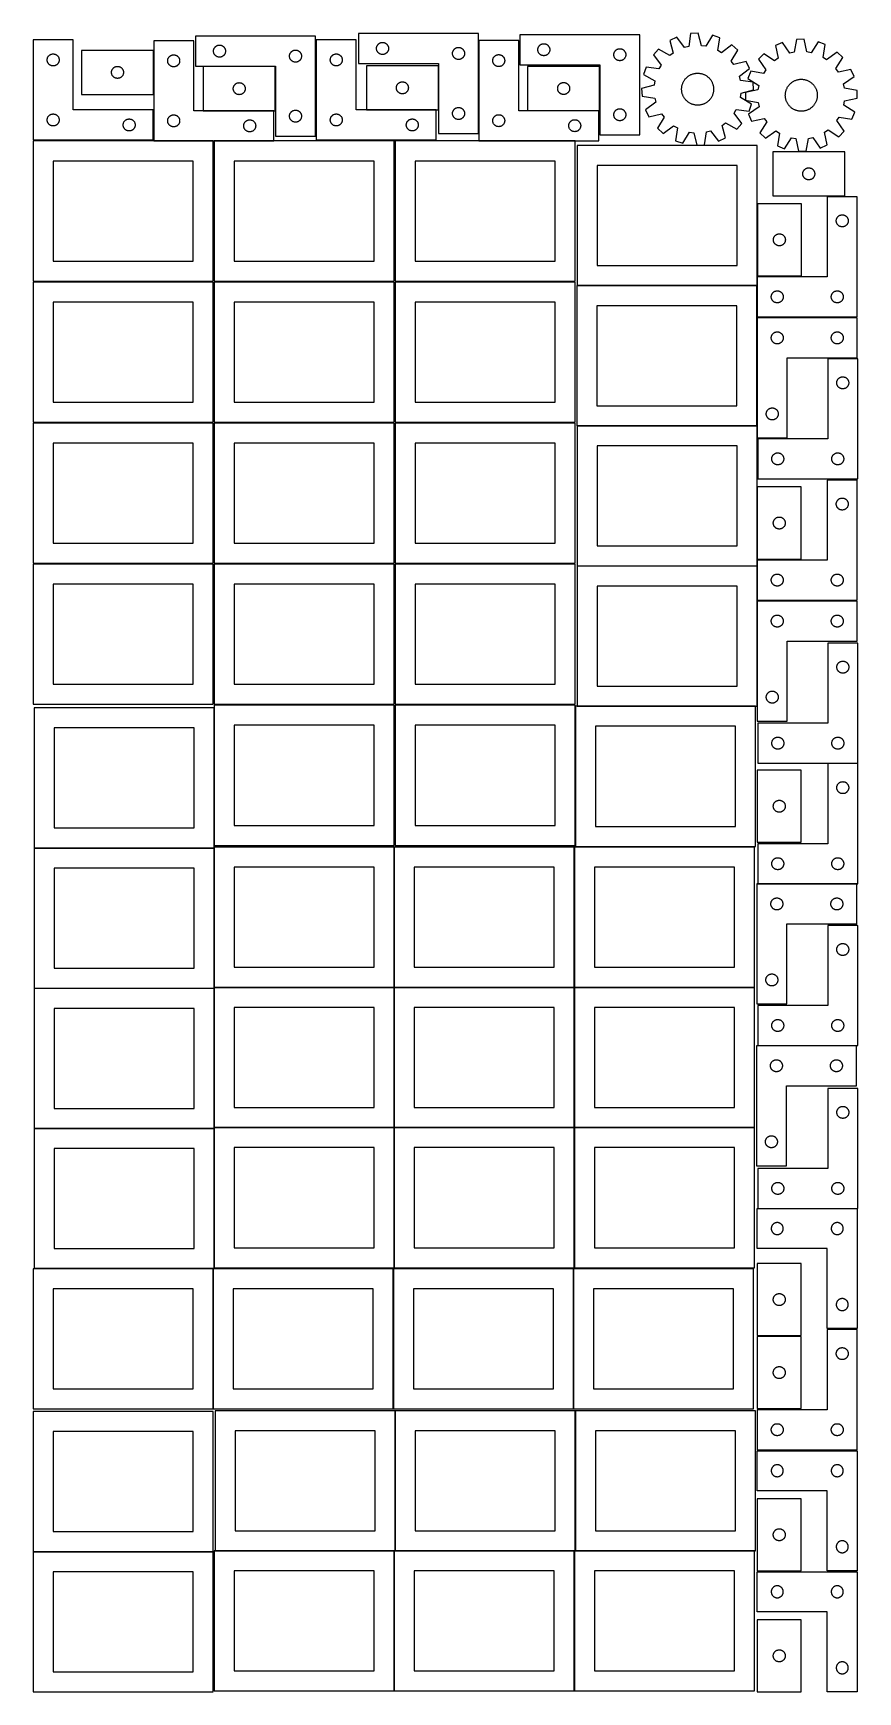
# Model space of a CAD drawing. Header units: millimetres. Extents: x 7 to 1243, y 7 to 2493.
import ezdxf

# ---------------------------------------------------------------- set-up
doc = ezdxf.new("R2010")
doc.units = ezdxf.units.MM
doc.layers.add('COMMON', color=5, linetype='CONTINUOUS', true_color=0x0000ff)
doc.layers.add('CUT', color=7, linetype='CONTINUOUS', true_color=0x000000)

msp = doc.modelspace()

# ---------------------------------------------------------------- linework, layer by layer
at = {"layer": 'COMMON'}
for p, q in [((277.941928, 1481.683867), (277.941928, 1275.646669)), ((7.841928, 1271.583866), (277.841928, 1271.583866)), ((277.941928, 1271.483866), (277.941928, 1062.8048)), ((548.141929, 1272.8048), (548.141929, 1062.8048)), ((818.34193, 1272.8048), (818.34193, 1062.8048)), ((7.841928, 1061.383865), (277.841928, 1061.383865)), ((277.941928, 1061.283865), (277.941928, 852.604799)), ((278.041929, 1062.704799), (548.041929, 1062.704799)), ((548.141929, 1062.604799), (548.141929, 852.604799)), ((548.24193, 1062.704799), (818.24193, 1062.704799)), ((818.34193, 1062.604799), (818.34193, 852.604799)), ((818.441931, 1062.704799), (1088.441931, 1062.704799)), ((7.841928, 851.183864), (277.841928, 851.183864)), ((277.941928, 851.083864), (277.941928, 642.404798)), ((278.041929, 852.504798), (548.041929, 852.504798)), ((548.141929, 852.404798), (548.141929, 642.404798)), ((548.24193, 852.504798), (818.24193, 852.504798)), ((818.34193, 852.404798), (818.34193, 642.404798)), ((818.441931, 852.504798), (1088.441931, 852.504798)), ((276.520933, 640.983864), (7.841928, 640.983864)), ((276.620933, 640.883863), (276.620933, 430.883863)), ((546.820935, 430.883863), (546.820935, 640.883863)), ((817.020935, 640.883863), (817.020935, 430.883863)), ((549.462863, 428.041933), (549.462863, 218.041933)), ((819.662864, 428.041933), (819.662864, 218.041933)), ((6.520933, 216.620967), (276.520933, 216.620967)), ((279.362863, 217.941932), (548.041929, 217.941932)), ((548.141929, 217.841932), (548.141929, 7.841932)), ((549.562864, 217.941932), (818.24193, 217.941932)), ((818.34193, 217.841932), (818.34193, 7.841932)), ((819.762865, 217.941932), (1088.441931, 217.941932))]:
    msp.add_line(p, q, dxfattribs=at)
at = {"layer": 'CUT'}
for p, q in [((430.044611, 2488.97785), (250.044611, 2488.97785)), ((250.044611, 2488.97785), (250.044611, 2443.97785)), ((430.044611, 2338.97785), (430.044611, 2488.97785)), ((674.570734, 2492.975409), (494.570734, 2492.975409)), ((494.570734, 2492.975409), (494.570734, 2447.975409)), ((674.570734, 2342.975409), (674.570734, 2492.975409)), ((916.447626, 2491.130682), (736.447626, 2491.130682)), ((736.447626, 2491.130682), (736.447626, 2446.130682)), ((916.447626, 2341.130682), (916.447626, 2491.130682)), ((972.009337, 2487.392381), (961.617384, 2482.383113)), ((983.719727, 2471.955115), (972.009337, 2487.392381)), ((992.712783, 2492.741113), (989.945153, 2473.563453)), ((1004.23066, 2493.392246), (992.712783, 2492.741113)), ((1009.142064, 2474.648699), (1004.23066, 2493.392246)), ((1025.405021, 2490.410964), (1015.509092, 2473.752242)), ((1036.29533, 2486.604831), (1025.405021, 2490.410964)), ((66.520933, 2483.251528), (6.520933, 2483.251528)), ((6.520933, 2483.251528), (6.520933, 2333.251528)), ((34.191561, 2461.944861), (34.76512, 2462.078596)), ((34.76512, 2462.078596), (35.346197, 2462.174532)), ((35.346197, 2462.174532), (35.932304, 2462.232259)), ((35.932304, 2462.232259), (36.520933, 2462.251528)), ((36.520933, 2462.251528), (37.109561, 2462.232259)), ((37.109561, 2462.232259), (37.695668, 2462.174532)), ((37.695668, 2462.174532), (38.276745, 2462.078596)), ((38.276745, 2462.078596), (38.850304, 2461.944861)), ((66.520933, 2378.251528), (66.520933, 2483.251528)), ((187.058162, 2467.650945), (79.058162, 2467.650945)), ((79.058162, 2467.650945), (79.058162, 2401.650945)), ((187.058162, 2401.650945), (187.058162, 2467.650945)), ((247.290891, 2481.965395), (187.290891, 2481.965395)), ((187.290891, 2481.965395), (187.290891, 2331.965395)), ((247.290891, 2376.965395), (247.290891, 2481.965395)), ((277.044611, 2466.47785), (277.063881, 2467.066478)), ((277.063881, 2465.889222), (277.044611, 2466.47785)), ((277.063881, 2467.066478), (277.121607, 2467.652586)), ((277.121607, 2465.303114), (277.063881, 2465.889222)), ((277.121607, 2467.652586), (277.217544, 2468.233663)), ((277.217544, 2464.722037), (277.121607, 2465.303114)), ((277.217544, 2468.233663), (277.351279, 2468.807222)), ((277.351279, 2464.148479), (277.217544, 2464.722037)), ((277.351279, 2468.807222), (277.52224, 2469.370805)), ((277.52224, 2463.584895), (277.351279, 2464.148479)), ((277.52224, 2469.370805), (277.729695, 2469.922001)), ((277.729695, 2463.033699), (277.52224, 2463.584895)), ((277.729695, 2469.922001), (277.972756, 2470.458448)), ((277.972756, 2462.497252), (277.729695, 2463.033699)), ((277.972756, 2470.458448), (278.250382, 2470.97785)), ((278.250382, 2461.97785), (277.972756, 2462.497252)), ((278.250382, 2470.97785), (278.561385, 2471.477982)), ((278.561385, 2471.477982), (278.904431, 2471.956703)), ((278.904431, 2471.956703), (279.278053, 2472.411963)), ((279.278053, 2472.411963), (279.68065, 2472.841811)), ((279.68065, 2472.841811), (280.110499, 2473.244408)), ((280.110499, 2473.244408), (280.565758, 2473.61803)), ((280.565758, 2473.61803), (281.044479, 2473.961077)), ((281.044479, 2473.961077), (281.544611, 2474.272079)), ((281.544611, 2474.272079), (282.064013, 2474.549705)), ((282.064013, 2474.549705), (282.60046, 2474.792766)), ((282.60046, 2474.792766), (283.151656, 2475.000221)), ((283.151656, 2475.000221), (283.71524, 2475.171183)), ((283.71524, 2475.171183), (284.288798, 2475.304918)), ((284.288798, 2475.304918), (284.869875, 2475.400854)), ((284.869875, 2475.400854), (285.455983, 2475.458581)), ((285.455983, 2475.458581), (286.044611, 2475.47785)), ((286.044611, 2475.47785), (286.633239, 2475.458581)), ((286.633239, 2475.458581), (287.219347, 2475.400854)), ((287.219347, 2475.400854), (287.800424, 2475.304918)), ((287.800424, 2475.304918), (288.373983, 2475.171183)), ((288.373983, 2475.171183), (288.937566, 2475.000221)), ((288.937566, 2475.000221), (289.488762, 2474.792766)), ((289.488762, 2474.792766), (290.025209, 2474.549705)), ((290.025209, 2474.549705), (290.544611, 2474.272079)), ((290.544611, 2474.272079), (291.044743, 2473.961077)), ((291.044743, 2473.961077), (291.523464, 2473.61803)), ((291.523464, 2473.61803), (291.978723, 2473.244408)), ((291.978723, 2473.244408), (292.408572, 2472.841811)), ((292.408572, 2472.841811), (292.811169, 2472.411963)), ((292.811169, 2472.411963), (293.184791, 2471.956703)), ((293.184791, 2471.956703), (293.527838, 2471.477982)), ((293.527838, 2471.477982), (293.83884, 2470.97785)), ((293.83884, 2470.97785), (294.116466, 2470.458448)), ((294.116466, 2462.497252), (293.83884, 2461.97785)), ((294.116466, 2470.458448), (294.359527, 2469.922001)), ((294.359527, 2463.033699), (294.116466, 2462.497252)), ((294.359527, 2469.922001), (294.566982, 2469.370805)), ((294.566982, 2463.584895), (294.359527, 2463.033699)), ((294.566982, 2469.370805), (294.737944, 2468.807222)), ((294.737944, 2464.148479), (294.566982, 2463.584895)), ((294.737944, 2468.807222), (294.871679, 2468.233663)), ((294.871679, 2464.722037), (294.737944, 2464.148479)), ((294.871679, 2468.233663), (294.967615, 2467.652586)), ((294.967615, 2465.303114), (294.871679, 2464.722037)), ((294.967615, 2467.652586), (295.025341, 2467.066478)), ((295.025341, 2465.889222), (294.967615, 2465.303114)), ((295.025341, 2467.066478), (295.044611, 2466.47785)), ((295.044611, 2466.47785), (295.025341, 2465.889222)), ((391.52224, 2461.870805), (391.729695, 2462.422001)), ((391.729695, 2462.422001), (391.972756, 2462.958448)), ((391.972756, 2462.958448), (392.250382, 2463.47785)), ((392.250382, 2463.47785), (392.561385, 2463.977982)), ((392.561385, 2463.977982), (392.904431, 2464.456703)), ((392.904431, 2464.456703), (393.278053, 2464.911963)), ((393.278053, 2464.911963), (393.68065, 2465.341811)), ((393.68065, 2465.341811), (394.110499, 2465.744408)), ((394.110499, 2465.744408), (394.565758, 2466.11803)), ((394.565758, 2466.11803), (395.044479, 2466.461077)), ((395.044479, 2466.461077), (395.544611, 2466.772079)), ((395.544611, 2466.772079), (396.064013, 2467.049705)), ((396.064013, 2467.049705), (396.60046, 2467.292766)), ((396.60046, 2467.292766), (397.151656, 2467.500221)), ((397.151656, 2467.500221), (397.71524, 2467.671183)), ((397.71524, 2467.671183), (398.288798, 2467.804918)), ((398.288798, 2467.804918), (398.869875, 2467.900854)), ((398.869875, 2467.900854), (399.455983, 2467.958581)), ((399.455983, 2467.958581), (400.044611, 2467.97785)), ((400.044611, 2467.97785), (400.633239, 2467.958581)), ((400.633239, 2467.958581), (401.219347, 2467.900854)), ((401.219347, 2467.900854), (401.800424, 2467.804918)), ((401.800424, 2467.804918), (402.373983, 2467.671183)), ((402.373983, 2467.671183), (402.937566, 2467.500221)), ((402.937566, 2467.500221), (403.488762, 2467.292766)), ((403.488762, 2467.292766), (404.025209, 2467.049705)), ((404.025209, 2467.049705), (404.544611, 2466.772079)), ((404.544611, 2466.772079), (405.044743, 2466.461077)), ((405.044743, 2466.461077), (405.523464, 2466.11803)), ((405.523464, 2466.11803), (405.978723, 2465.744408)), ((405.978723, 2465.744408), (406.408572, 2465.341811)), ((406.408572, 2465.341811), (406.811169, 2464.911963)), ((406.811169, 2464.911963), (407.184791, 2464.456703)), ((407.184791, 2464.456703), (407.527838, 2463.977982)), ((407.527838, 2463.977982), (407.83884, 2463.47785)), ((407.83884, 2463.47785), (408.116466, 2462.958448)), ((408.116466, 2462.958448), (408.359527, 2462.422001)), ((408.359527, 2462.422001), (408.566982, 2461.870805)), ((491.201719, 2483.251528), (431.201719, 2483.251528)), ((431.201719, 2483.251528), (431.201719, 2333.251528)), ((458.872347, 2461.944861), (459.445906, 2462.078596)), ((459.445906, 2462.078596), (460.026983, 2462.174532)), ((460.026983, 2462.174532), (460.613091, 2462.232259)), ((460.613091, 2462.232259), (461.201719, 2462.251528)), ((461.201719, 2462.251528), (461.790347, 2462.232259)), ((461.790347, 2462.232259), (462.376454, 2462.174532)), ((462.376454, 2462.174532), (462.957532, 2462.078596)), ((462.957532, 2462.078596), (463.53109, 2461.944861)), ((491.201719, 2378.251528), (491.201719, 2483.251528)), ((521.570734, 2470.475409), (521.590004, 2471.064037)), ((521.590004, 2469.886781), (521.570734, 2470.475409)), ((521.590004, 2471.064037), (521.64773, 2471.650145)), ((521.64773, 2469.300673), (521.590004, 2469.886781)), ((521.64773, 2471.650145), (521.743667, 2472.231222)), ((521.743667, 2468.719596), (521.64773, 2469.300673)), ((521.743667, 2472.231222), (521.877402, 2472.80478)), ((521.877402, 2468.146037), (521.743667, 2468.719596)), ((521.877402, 2472.80478), (522.048363, 2473.368364)), ((522.048363, 2467.582454), (521.877402, 2468.146037)), ((522.048363, 2473.368364), (522.255818, 2473.91956)), ((522.255818, 2467.031258), (522.048363, 2467.582454)), ((522.255818, 2473.91956), (522.498879, 2474.456007)), ((522.498879, 2466.494811), (522.255818, 2467.031258)), ((522.498879, 2474.456007), (522.776506, 2474.975409)), ((522.776506, 2465.975409), (522.498879, 2466.494811)), ((522.776506, 2474.975409), (523.087508, 2475.475541)), ((523.087508, 2465.475277), (522.776506, 2465.975409)), ((523.087508, 2475.475541), (523.430554, 2475.954262)), ((523.430554, 2464.996556), (523.087508, 2465.475277)), ((523.430554, 2475.954262), (523.804176, 2476.409521)), ((523.804176, 2464.541296), (523.430554, 2464.996556)), ((523.804176, 2476.409521), (524.206773, 2476.83937)), ((524.206773, 2464.111448), (523.804176, 2464.541296)), ((524.206773, 2476.83937), (524.636622, 2477.241967)), ((524.636622, 2463.708851), (524.206773, 2464.111448)), ((524.636622, 2477.241967), (525.091881, 2477.615589)), ((525.091881, 2463.335229), (524.636622, 2463.708851)), ((525.091881, 2477.615589), (525.570602, 2477.958635)), ((525.570602, 2462.992182), (525.091881, 2463.335229)), ((525.570602, 2477.958635), (526.070734, 2478.269637)), ((526.070734, 2462.68118), (525.570602, 2462.992182)), ((526.070734, 2478.269637), (526.590136, 2478.547263)), ((526.590136, 2462.403554), (526.070734, 2462.68118)), ((526.590136, 2478.547263), (527.126583, 2478.790325)), ((527.126583, 2462.160493), (526.590136, 2462.403554)), ((527.126583, 2478.790325), (527.677779, 2478.99778)), ((527.677779, 2461.953038), (527.126583, 2462.160493)), ((527.677779, 2478.99778), (528.241363, 2479.168741)), ((528.241363, 2479.168741), (528.814921, 2479.302476)), ((528.814921, 2479.302476), (529.395998, 2479.398413)), ((529.395998, 2479.398413), (529.982106, 2479.456139)), ((529.982106, 2479.456139), (530.570734, 2479.475409)), ((530.570734, 2479.475409), (531.159362, 2479.456139)), ((531.159362, 2479.456139), (531.74547, 2479.398413)), ((531.74547, 2479.398413), (532.326547, 2479.302476)), ((532.326547, 2479.302476), (532.900106, 2479.168741)), ((532.900106, 2479.168741), (533.463689, 2478.99778)), ((533.463689, 2478.99778), (534.014885, 2478.790325)), ((534.014885, 2462.160493), (533.463689, 2461.953038)), ((534.014885, 2478.790325), (534.551332, 2478.547263)), ((534.551332, 2462.403554), (534.014885, 2462.160493)), ((534.551332, 2478.547263), (535.070734, 2478.269637)), ((535.070734, 2462.68118), (534.551332, 2462.403554)), ((535.070734, 2478.269637), (535.570866, 2477.958635)), ((535.570866, 2462.992182), (535.070734, 2462.68118)), ((535.570866, 2477.958635), (536.049587, 2477.615589)), ((536.049587, 2463.335229), (535.570866, 2462.992182)), ((536.049587, 2477.615589), (536.504846, 2477.241967)), ((536.504846, 2463.708851), (536.049587, 2463.335229)), ((536.504846, 2477.241967), (536.934695, 2476.83937)), ((536.934695, 2464.111448), (536.504846, 2463.708851)), ((536.934695, 2476.83937), (537.337292, 2476.409521)), ((537.337292, 2464.541296), (536.934695, 2464.111448)), ((537.337292, 2476.409521), (537.710914, 2475.954262)), ((537.710914, 2464.996556), (537.337292, 2464.541296)), ((537.710914, 2475.954262), (538.053961, 2475.475541)), ((538.053961, 2465.475277), (537.710914, 2464.996556)), ((538.053961, 2475.475541), (538.364963, 2474.975409)), ((538.364963, 2465.975409), (538.053961, 2465.475277)), ((538.364963, 2474.975409), (538.642589, 2474.456007)), ((538.642589, 2466.494811), (538.364963, 2465.975409)), ((538.642589, 2474.456007), (538.88565, 2473.91956)), ((538.88565, 2467.031258), (538.642589, 2466.494811)), ((538.88565, 2473.91956), (539.093105, 2473.368364)), ((539.093105, 2467.582454), (538.88565, 2467.031258)), ((539.093105, 2473.368364), (539.264067, 2472.80478)), ((539.264067, 2468.146037), (539.093105, 2467.582454)), ((539.264067, 2472.80478), (539.397802, 2472.231222)), ((539.397802, 2468.719596), (539.264067, 2468.146037)), ((539.397802, 2472.231222), (539.493738, 2471.650145)), ((539.493738, 2469.300673), (539.397802, 2468.719596)), ((539.493738, 2471.650145), (539.551464, 2471.064037)), ((539.551464, 2469.886781), (539.493738, 2469.300673)), ((539.551464, 2471.064037), (539.570734, 2470.475409)), ((539.570734, 2470.475409), (539.551464, 2469.886781)), ((635.570734, 2462.975409), (635.590004, 2463.564037)), ((635.590004, 2462.386781), (635.570734, 2462.975409)), ((635.590004, 2463.564037), (635.64773, 2464.150145)), ((635.64773, 2461.800673), (635.590004, 2462.386781)), ((635.64773, 2464.150145), (635.743667, 2464.731222)), ((635.743667, 2464.731222), (635.877402, 2465.30478)), ((635.877402, 2465.30478), (636.048363, 2465.868364)), ((636.048363, 2465.868364), (636.255818, 2466.41956)), ((636.255818, 2466.41956), (636.498879, 2466.956007)), ((636.498879, 2466.956007), (636.776506, 2467.475409)), ((636.776506, 2467.475409), (637.087508, 2467.975541)), ((637.087508, 2467.975541), (637.430554, 2468.454262)), ((637.430554, 2468.454262), (637.804176, 2468.909521)), ((637.804176, 2468.909521), (638.206773, 2469.33937)), ((638.206773, 2469.33937), (638.636622, 2469.741967)), ((638.636622, 2469.741967), (639.091881, 2470.115589)), ((639.091881, 2470.115589), (639.570602, 2470.458635)), ((639.570602, 2470.458635), (640.070734, 2470.769637)), ((640.070734, 2470.769637), (640.590136, 2471.047263)), ((640.590136, 2471.047263), (641.126583, 2471.290325)), ((641.126583, 2471.290325), (641.677779, 2471.49778)), ((641.677779, 2471.49778), (642.241363, 2471.668741)), ((642.241363, 2471.668741), (642.814921, 2471.802476)), ((642.814921, 2471.802476), (643.395998, 2471.898413)), ((643.395998, 2471.898413), (643.982106, 2471.956139)), ((643.982106, 2471.956139), (644.570734, 2471.975409)), ((644.570734, 2471.975409), (645.159362, 2471.956139)), ((645.159362, 2471.956139), (645.74547, 2471.898413)), ((645.74547, 2471.898413), (646.326547, 2471.802476)), ((646.326547, 2471.802476), (646.900106, 2471.668741)), ((646.900106, 2471.668741), (647.463689, 2471.49778)), ((647.463689, 2471.49778), (648.014885, 2471.290325)), ((648.014885, 2471.290325), (648.551332, 2471.047263)), ((648.551332, 2471.047263), (649.070734, 2470.769637)), ((649.070734, 2470.769637), (649.570866, 2470.458635)), ((649.570866, 2470.458635), (650.049587, 2470.115589)), ((650.049587, 2470.115589), (650.504846, 2469.741967)), ((650.504846, 2469.741967), (650.934695, 2469.33937)), ((650.934695, 2469.33937), (651.337292, 2468.909521)), ((651.337292, 2468.909521), (651.710914, 2468.454262)), ((651.710914, 2468.454262), (652.053961, 2467.975541)), ((652.053961, 2467.975541), (652.364963, 2467.475409)), ((652.364963, 2467.475409), (652.642589, 2466.956007)), ((652.642589, 2466.956007), (652.88565, 2466.41956)), ((652.88565, 2466.41956), (653.093105, 2465.868364)), ((653.093105, 2465.868364), (653.264067, 2465.30478)), ((653.264067, 2465.30478), (653.397802, 2464.731222)), ((653.397802, 2464.731222), (653.493738, 2464.150145)), ((653.493738, 2464.150145), (653.551464, 2463.564037)), ((653.551464, 2462.386781), (653.493738, 2461.800673)), ((653.551464, 2463.564037), (653.570734, 2462.975409)), ((653.570734, 2462.975409), (653.551464, 2462.386781)), ((734.785215, 2482.199526), (674.785215, 2482.199526)), ((674.785215, 2482.199526), (674.785215, 2332.199526)), ((734.785215, 2377.199526), (734.785215, 2482.199526)), ((763.447626, 2468.630682), (763.466896, 2469.21931)), ((763.466896, 2468.042054), (763.447626, 2468.630682)), ((763.466896, 2469.21931), (763.524622, 2469.805418)), ((763.524622, 2467.455947), (763.466896, 2468.042054)), ((763.524622, 2469.805418), (763.620559, 2470.386495)), ((763.620559, 2466.874869), (763.524622, 2467.455947)), ((763.620559, 2470.386495), (763.754294, 2470.960054)), ((763.754294, 2466.301311), (763.620559, 2466.874869)), ((763.754294, 2470.960054), (763.925255, 2471.523637)), ((763.925255, 2465.737727), (763.754294, 2466.301311)), ((763.925255, 2471.523637), (764.13271, 2472.074833)), ((764.13271, 2465.186531), (763.925255, 2465.737727)), ((764.13271, 2472.074833), (764.375772, 2472.61128)), ((764.375772, 2464.650084), (764.13271, 2465.186531)), ((764.375772, 2472.61128), (764.653398, 2473.130682)), ((764.653398, 2464.130682), (764.375772, 2464.650084)), ((764.653398, 2473.130682), (764.9644, 2473.630814)), ((764.9644, 2463.63055), (764.653398, 2464.130682)), ((764.9644, 2473.630814), (765.307446, 2474.109535)), ((765.307446, 2463.151829), (764.9644, 2463.63055)), ((765.307446, 2474.109535), (765.681068, 2474.564795)), ((765.681068, 2462.69657), (765.307446, 2463.151829)), ((765.681068, 2474.564795), (766.083665, 2474.994643)), ((766.083665, 2462.266721), (765.681068, 2462.69657)), ((766.083665, 2474.994643), (766.513514, 2475.397241)), ((766.513514, 2461.864124), (766.083665, 2462.266721)), ((766.513514, 2475.397241), (766.968773, 2475.770862)), ((766.968773, 2475.770862), (767.447494, 2476.113909)), ((767.447494, 2476.113909), (767.947626, 2476.424911)), ((767.947626, 2476.424911), (768.467028, 2476.702537)), ((768.467028, 2476.702537), (769.003475, 2476.945598)), ((769.003475, 2476.945598), (769.554671, 2477.153053)), ((769.554671, 2477.153053), (770.118255, 2477.324015)), ((770.118255, 2477.324015), (770.691813, 2477.45775)), ((770.691813, 2477.45775), (771.272891, 2477.553686)), ((771.272891, 2477.553686), (771.858998, 2477.611413)), ((771.858998, 2477.611413), (772.447626, 2477.630682)), ((772.447626, 2477.630682), (773.036254, 2477.611413)), ((773.036254, 2477.611413), (773.622362, 2477.553686)), ((773.622362, 2477.553686), (774.203439, 2477.45775)), ((774.203439, 2477.45775), (774.776998, 2477.324015)), ((774.776998, 2477.324015), (775.340581, 2477.153053)), ((775.340581, 2477.153053), (775.891777, 2476.945598)), ((775.891777, 2476.945598), (776.428224, 2476.702537)), ((776.428224, 2476.702537), (776.947626, 2476.424911)), ((776.947626, 2476.424911), (777.447758, 2476.113909)), ((777.447758, 2476.113909), (777.926479, 2475.770862)), ((777.926479, 2475.770862), (778.381739, 2475.397241)), ((778.381739, 2475.397241), (778.811587, 2474.994643)), ((778.811587, 2462.266721), (778.381739, 2461.864124)), ((778.811587, 2474.994643), (779.214185, 2474.564795)), ((779.214185, 2462.69657), (778.811587, 2462.266721)), ((779.214185, 2474.564795), (779.587806, 2474.109535)), ((779.587806, 2463.151829), (779.214185, 2462.69657)), ((779.587806, 2474.109535), (779.930853, 2473.630814)), ((779.930853, 2463.63055), (779.587806, 2463.151829)), ((779.930853, 2473.630814), (780.241855, 2473.130682)), ((780.241855, 2464.130682), (779.930853, 2463.63055)), ((780.241855, 2473.130682), (780.519481, 2472.61128)), ((780.519481, 2464.650084), (780.241855, 2464.130682)), ((780.519481, 2472.61128), (780.762542, 2472.074833)), ((780.762542, 2465.186531), (780.519481, 2464.650084)), ((780.762542, 2472.074833), (780.969997, 2471.523637)), ((780.969997, 2465.737727), (780.762542, 2465.186531)), ((780.969997, 2471.523637), (781.140959, 2470.960054)), ((781.140959, 2466.301311), (780.969997, 2465.737727)), ((781.140959, 2470.960054), (781.274694, 2470.386495)), ((781.274694, 2466.874869), (781.140959, 2466.301311)), ((781.274694, 2470.386495), (781.37063, 2469.805418)), ((781.37063, 2467.455947), (781.274694, 2466.874869)), ((781.37063, 2469.805418), (781.428357, 2469.21931)), ((781.428357, 2468.042054), (781.37063, 2467.455947)), ((781.428357, 2469.21931), (781.447626, 2468.630682)), ((781.447626, 2468.630682), (781.428357, 2468.042054)), ((877.466896, 2461.71931), (877.524622, 2462.305418)), ((877.524622, 2462.305418), (877.620559, 2462.886495)), ((877.620559, 2462.886495), (877.754294, 2463.460054)), ((877.754294, 2463.460054), (877.925255, 2464.023637)), ((877.925255, 2464.023637), (878.13271, 2464.574833)), ((878.13271, 2464.574833), (878.375772, 2465.11128)), ((878.375772, 2465.11128), (878.653398, 2465.630682)), ((878.653398, 2465.630682), (878.9644, 2466.130814)), ((878.9644, 2466.130814), (879.307446, 2466.609535)), ((879.307446, 2466.609535), (879.681068, 2467.064795)), ((879.681068, 2467.064795), (880.083665, 2467.494643)), ((880.083665, 2467.494643), (880.513514, 2467.897241)), ((880.513514, 2467.897241), (880.968773, 2468.270862)), ((880.968773, 2468.270862), (881.447494, 2468.613909)), ((881.447494, 2468.613909), (881.947626, 2468.924911)), ((881.947626, 2468.924911), (882.467028, 2469.202537)), ((882.467028, 2469.202537), (883.003475, 2469.445598)), ((883.003475, 2469.445598), (883.554671, 2469.653053)), ((883.554671, 2469.653053), (884.118255, 2469.824015)), ((884.118255, 2469.824015), (884.691813, 2469.95775)), ((884.691813, 2469.95775), (885.272891, 2470.053686)), ((885.272891, 2470.053686), (885.858998, 2470.111413)), ((885.858998, 2470.111413), (886.447626, 2470.130682)), ((886.447626, 2470.130682), (887.036254, 2470.111413)), ((887.036254, 2470.111413), (887.622362, 2470.053686)), ((887.622362, 2470.053686), (888.203439, 2469.95775)), ((888.203439, 2469.95775), (888.776998, 2469.824015)), ((888.776998, 2469.824015), (889.340581, 2469.653053)), ((889.340581, 2469.653053), (889.891777, 2469.445598)), ((889.891777, 2469.445598), (890.428224, 2469.202537)), ((890.428224, 2469.202537), (890.947626, 2468.924911)), ((890.947626, 2468.924911), (891.447758, 2468.613909)), ((891.447758, 2468.613909), (891.926479, 2468.270862)), ((891.926479, 2468.270862), (892.381739, 2467.897241)), ((892.381739, 2467.897241), (892.811587, 2467.494643)), ((892.811587, 2467.494643), (893.214185, 2467.064795)), ((893.214185, 2467.064795), (893.587806, 2466.609535)), ((893.587806, 2466.609535), (893.930853, 2466.130814)), ((893.930853, 2466.130814), (894.241855, 2465.630682)), ((894.241855, 2465.630682), (894.519481, 2465.11128)), ((894.519481, 2465.11128), (894.762542, 2464.574833)), ((894.762542, 2464.574833), (894.969997, 2464.023637)), ((894.969997, 2464.023637), (895.140959, 2463.460054)), ((895.140959, 2463.460054), (895.274694, 2462.886495)), ((895.274694, 2462.886495), (895.37063, 2462.305418)), ((895.37063, 2462.305418), (895.428357, 2461.71931)), ((944.536765, 2469.518663), (936.852816, 2460.913874)), ((961.26334, 2459.737861), (944.536765, 2469.518663)), ((966.3994, 2463.606139), (961.26334, 2459.737861)), ((961.617384, 2482.383113), (966.3994, 2463.606139)), ((989.945153, 2473.563453), (983.719727, 2471.955115)), ((1015.509092, 2473.752242), (1009.142064, 2474.648699)), ((1033.66003, 2467.408539), (1036.29533, 2486.604831)), ((1039.199338, 2464.143764), (1033.66003, 2467.408539)), ((1054.717001, 2475.747408), (1039.199338, 2464.143764)), ((1053.540988, 2451.336884), (1063.32179, 2468.063459)), ((1063.32179, 2468.063459), (1054.717001, 2475.747408)), ((1102.32053, 2462.562658), (1094.321263, 2454.250185)), ((1118.671009, 2452.165338), (1102.32053, 2462.562658)), ((1130.44008, 2479.400204), (1119.868675, 2474.781668)), ((1119.868675, 2474.781668), (1123.947652, 2455.839536)), ((1141.567071, 2463.537276), (1130.44008, 2479.400204)), ((1147.848108, 2464.912508), (1141.567071, 2463.537276)), ((1151.328465, 2483.973713), (1147.848108, 2464.912508)), ((1162.862606, 2484.195183), (1151.328465, 2483.973713)), ((1167.072126, 2465.281633), (1162.862606, 2484.195183)), ((1173.401326, 2464.148534), (1167.072126, 2465.281633)), ((1183.911163, 2480.426916), (1173.401326, 2464.148534)), ((1194.652074, 2476.217602), (1183.911163, 2480.426916)), ((1191.30326, 2457.132847), (1194.652074, 2476.217602)), ((1212.656351, 2464.681243), (1196.71706, 2453.66392)), ((1220.968824, 2456.681976), (1212.656351, 2464.681243)), ((27.520933, 2453.251528), (27.540202, 2453.840156)), ((27.540202, 2452.6629), (27.520933, 2453.251528)), ((27.540202, 2453.840156), (27.597929, 2454.426264)), ((27.597929, 2452.076793), (27.540202, 2452.6629)), ((27.597929, 2454.426264), (27.693865, 2455.007341)), ((27.693865, 2451.495715), (27.597929, 2452.076793)), ((27.693865, 2455.007341), (27.8276, 2455.5809)), ((27.8276, 2450.922157), (27.693865, 2451.495715)), ((27.8276, 2455.5809), (27.998561, 2456.144483)), ((27.998561, 2450.358573), (27.8276, 2450.922157)), ((27.998561, 2456.144483), (28.206017, 2456.695679)), ((28.206017, 2449.807377), (27.998561, 2450.358573)), ((28.206017, 2456.695679), (28.449078, 2457.232127)), ((28.449078, 2449.27093), (28.206017, 2449.807377)), ((28.449078, 2457.232127), (28.726704, 2457.751528)), ((28.726704, 2448.751528), (28.449078, 2449.27093)), ((28.726704, 2457.751528), (29.037706, 2458.25166)), ((29.037706, 2448.251396), (28.726704, 2448.751528)), ((29.037706, 2458.25166), (29.380752, 2458.730381)), ((29.380752, 2447.772675), (29.037706, 2448.251396)), ((29.380752, 2458.730381), (29.754374, 2459.185641)), ((29.754374, 2447.317416), (29.380752, 2447.772675)), ((29.754374, 2459.185641), (30.156972, 2459.615489)), ((30.156972, 2446.887567), (29.754374, 2447.317416)), ((30.156972, 2459.615489), (30.58682, 2460.018087)), ((30.58682, 2446.48497), (30.156972, 2446.887567)), ((30.58682, 2460.018087), (31.04208, 2460.391708)), ((31.04208, 2446.111348), (30.58682, 2446.48497)), ((31.04208, 2460.391708), (31.5208, 2460.734755)), ((31.5208, 2445.768302), (31.04208, 2446.111348)), ((31.5208, 2460.734755), (32.020933, 2461.045757)), ((32.020933, 2445.4573), (31.5208, 2445.768302)), ((32.020933, 2461.045757), (32.540334, 2461.323383)), ((32.540334, 2445.179674), (32.020933, 2445.4573)), ((32.540334, 2461.323383), (33.076782, 2461.566444)), ((33.076782, 2444.936613), (32.540334, 2445.179674)), ((33.076782, 2461.566444), (33.627977, 2461.773899)), ((33.627977, 2444.729157), (33.076782, 2444.936613)), ((33.627977, 2461.773899), (34.191561, 2461.944861)), ((34.191561, 2444.558196), (33.627977, 2444.729157)), ((34.76512, 2444.424461), (34.191561, 2444.558196)), ((35.346197, 2444.328525), (34.76512, 2444.424461)), ((35.932304, 2444.270798), (35.346197, 2444.328525)), ((36.520933, 2444.251528), (35.932304, 2444.270798)), ((37.109561, 2444.270798), (36.520933, 2444.251528)), ((37.695668, 2444.328525), (37.109561, 2444.270798)), ((38.276745, 2444.424461), (37.695668, 2444.328525)), ((38.850304, 2444.558196), (38.276745, 2444.424461)), ((38.850304, 2461.944861), (39.413888, 2461.773899)), ((39.413888, 2444.729157), (38.850304, 2444.558196)), ((39.413888, 2461.773899), (39.965083, 2461.566444)), ((39.965083, 2444.936613), (39.413888, 2444.729157)), ((39.965083, 2461.566444), (40.501531, 2461.323383)), ((40.501531, 2445.179674), (39.965083, 2444.936613)), ((40.501531, 2461.323383), (41.020933, 2461.045757)), ((41.020933, 2445.4573), (40.501531, 2445.179674)), ((41.020933, 2461.045757), (41.521065, 2460.734755)), ((41.521065, 2445.768302), (41.020933, 2445.4573)), ((41.521065, 2460.734755), (41.999785, 2460.391708)), ((41.999785, 2446.111348), (41.521065, 2445.768302)), ((41.999785, 2460.391708), (42.455045, 2460.018087)), ((42.455045, 2446.48497), (41.999785, 2446.111348)), ((42.455045, 2460.018087), (42.884894, 2459.615489)), ((42.884894, 2446.887567), (42.455045, 2446.48497)), ((42.884894, 2459.615489), (43.287491, 2459.185641)), ((43.287491, 2447.317416), (42.884894, 2446.887567)), ((43.287491, 2459.185641), (43.661113, 2458.730381)), ((43.661113, 2447.772675), (43.287491, 2447.317416)), ((43.661113, 2458.730381), (44.004159, 2458.25166)), ((44.004159, 2448.251396), (43.661113, 2447.772675)), ((44.004159, 2458.25166), (44.315161, 2457.751528)), ((44.315161, 2448.751528), (44.004159, 2448.251396)), ((44.315161, 2457.751528), (44.592787, 2457.232127)), ((44.592787, 2449.27093), (44.315161, 2448.751528)), ((44.592787, 2457.232127), (44.835848, 2456.695679)), ((44.835848, 2449.807377), (44.592787, 2449.27093)), ((44.835848, 2456.695679), (45.043304, 2456.144483)), ((45.043304, 2450.358573), (44.835848, 2449.807377)), ((45.043304, 2456.144483), (45.214265, 2455.5809)), ((45.214265, 2450.922157), (45.043304, 2450.358573)), ((45.214265, 2455.5809), (45.348, 2455.007341)), ((45.348, 2451.495715), (45.214265, 2450.922157)), ((45.348, 2455.007341), (45.443936, 2454.426264)), ((45.443936, 2452.076793), (45.348, 2451.495715)), ((45.443936, 2454.426264), (45.501663, 2453.840156)), ((45.501663, 2452.6629), (45.443936, 2452.076793)), ((45.501663, 2453.840156), (45.520933, 2453.251528)), ((45.520933, 2453.251528), (45.501663, 2452.6629)), ((124.364829, 2436.980317), (124.535791, 2437.543901)), ((124.535791, 2437.543901), (124.743246, 2438.095096)), ((124.743246, 2438.095096), (124.986307, 2438.631544)), ((124.986307, 2438.631544), (125.263933, 2439.150945)), ((125.263933, 2439.150945), (125.574935, 2439.651078)), ((125.574935, 2439.651078), (125.917982, 2440.129798)), ((125.917982, 2440.129798), (126.291604, 2440.585058)), ((126.291604, 2440.585058), (126.694201, 2441.014907)), ((126.694201, 2441.014907), (127.12405, 2441.417504)), ((127.12405, 2441.417504), (127.579309, 2441.791126)), ((127.579309, 2441.791126), (128.05803, 2442.134172)), ((128.05803, 2442.134172), (128.558162, 2442.445174)), ((128.558162, 2442.445174), (129.077564, 2442.7228)), ((129.077564, 2442.7228), (129.614011, 2442.965861)), ((129.614011, 2442.965861), (130.165207, 2443.173317)), ((130.165207, 2443.173317), (130.72879, 2443.344278)), ((130.72879, 2443.344278), (131.302349, 2443.478013)), ((131.302349, 2443.478013), (131.883426, 2443.573949)), ((131.883426, 2443.573949), (132.469534, 2443.631676)), ((132.469534, 2443.631676), (133.058162, 2443.650945)), ((133.058162, 2443.650945), (133.64679, 2443.631676)), ((133.64679, 2443.631676), (134.232898, 2443.573949)), ((134.232898, 2443.573949), (134.813975, 2443.478013)), ((134.813975, 2443.478013), (135.387533, 2443.344278)), ((135.387533, 2443.344278), (135.951117, 2443.173317)), ((135.951117, 2443.173317), (136.502313, 2442.965861)), ((136.502313, 2442.965861), (137.03876, 2442.7228)), ((137.03876, 2442.7228), (137.558162, 2442.445174)), ((137.558162, 2442.445174), (138.058294, 2442.134172)), ((138.058294, 2442.134172), (138.537015, 2441.791126)), ((138.537015, 2441.791126), (138.992274, 2441.417504)), ((138.992274, 2441.417504), (139.422123, 2441.014907)), ((139.422123, 2441.014907), (139.82472, 2440.585058)), ((139.82472, 2440.585058), (140.198342, 2440.129798)), ((140.198342, 2440.129798), (140.541388, 2439.651078)), ((140.541388, 2439.651078), (140.852391, 2439.150945)), ((140.852391, 2439.150945), (141.130017, 2438.631544)), ((141.130017, 2438.631544), (141.373078, 2438.095096)), ((141.373078, 2438.095096), (141.580533, 2437.543901)), ((141.580533, 2437.543901), (141.751494, 2436.980317)), ((208.290891, 2451.965395), (208.310161, 2452.554024)), ((208.310161, 2451.376767), (208.290891, 2451.965395)), ((208.310161, 2452.554024), (208.367887, 2453.140131)), ((208.367887, 2450.79066), (208.310161, 2451.376767)), ((208.367887, 2453.140131), (208.463824, 2453.721208)), ((208.463824, 2450.209583), (208.367887, 2450.79066)), ((208.463824, 2453.721208), (208.597559, 2454.294767)), ((208.597559, 2449.636024), (208.463824, 2450.209583)), ((208.597559, 2454.294767), (208.76852, 2454.858351)), ((208.76852, 2449.07244), (208.597559, 2449.636024)), ((208.76852, 2454.858351), (208.975975, 2455.409546)), ((208.975975, 2448.521245), (208.76852, 2449.07244)), ((208.975975, 2455.409546), (209.219036, 2455.945994)), ((209.219036, 2447.984797), (208.975975, 2448.521245)), ((209.219036, 2455.945994), (209.496662, 2456.465395)), ((209.496662, 2447.465395), (209.219036, 2447.984797)), ((209.496662, 2456.465395), (209.807665, 2456.965528)), ((209.807665, 2446.965263), (209.496662, 2447.465395)), ((209.807665, 2456.965528), (210.150711, 2457.444248)), ((210.150711, 2446.486543), (209.807665, 2446.965263)), ((210.150711, 2457.444248), (210.524333, 2457.899508)), ((210.524333, 2446.031283), (210.150711, 2446.486543)), ((210.524333, 2457.899508), (210.92693, 2458.329357)), ((210.92693, 2445.601434), (210.524333, 2446.031283)), ((210.92693, 2458.329357), (211.356779, 2458.731954)), ((211.356779, 2445.198837), (210.92693, 2445.601434)), ((211.356779, 2458.731954), (211.812038, 2459.105576)), ((211.812038, 2444.825215), (211.356779, 2445.198837)), ((211.812038, 2459.105576), (212.290759, 2459.448622)), ((212.290759, 2444.482169), (211.812038, 2444.825215)), ((212.290759, 2459.448622), (212.790891, 2459.759624)), ((212.790891, 2444.171167), (212.290759, 2444.482169)), ((212.790891, 2459.759624), (213.310293, 2460.03725)), ((213.310293, 2443.893541), (212.790891, 2444.171167)), ((213.310293, 2460.03725), (213.84674, 2460.280311)), ((213.84674, 2443.65048), (213.310293, 2443.893541)), ((213.84674, 2460.280311), (214.397936, 2460.487767)), ((214.397936, 2443.443024), (213.84674, 2443.65048)), ((214.397936, 2460.487767), (214.96152, 2460.658728)), ((214.96152, 2443.272063), (214.397936, 2443.443024)), ((214.96152, 2460.658728), (215.535078, 2460.792463)), ((215.535078, 2443.138328), (214.96152, 2443.272063)), ((215.535078, 2460.792463), (216.116155, 2460.888399)), ((216.116155, 2443.042392), (215.535078, 2443.138328)), ((216.116155, 2460.888399), (216.702263, 2460.946126)), ((216.702263, 2442.984665), (216.116155, 2443.042392)), ((216.702263, 2460.946126), (217.290891, 2460.965395)), ((217.290891, 2442.965395), (216.702263, 2442.984665)), ((217.290891, 2460.965395), (217.879519, 2460.946126)), ((217.879519, 2442.984665), (217.290891, 2442.965395)), ((217.879519, 2460.946126), (218.465627, 2460.888399)), ((218.465627, 2443.042392), (217.879519, 2442.984665)), ((218.465627, 2460.888399), (219.046704, 2460.792463)), ((219.046704, 2443.138328), (218.465627, 2443.042392)), ((219.046704, 2460.792463), (219.620262, 2460.658728)), ((219.620262, 2443.272063), (219.046704, 2443.138328)), ((219.620262, 2460.658728), (220.183846, 2460.487767)), ((220.183846, 2443.443024), (219.620262, 2443.272063)), ((220.183846, 2460.487767), (220.735042, 2460.280311)), ((220.735042, 2443.65048), (220.183846, 2443.443024)), ((220.735042, 2460.280311), (221.271489, 2460.03725)), ((221.271489, 2443.893541), (220.735042, 2443.65048)), ((221.271489, 2460.03725), (221.790891, 2459.759624)), ((221.790891, 2444.171167), (221.271489, 2443.893541)), ((221.790891, 2459.759624), (222.291023, 2459.448622)), ((222.291023, 2444.482169), (221.790891, 2444.171167)), ((222.291023, 2459.448622), (222.769744, 2459.105576)), ((222.769744, 2444.825215), (222.291023, 2444.482169)), ((222.769744, 2459.105576), (223.225003, 2458.731954)), ((223.225003, 2445.198837), (222.769744, 2444.825215)), ((223.225003, 2458.731954), (223.654852, 2458.329357)), ((223.654852, 2445.601434), (223.225003, 2445.198837)), ((223.654852, 2458.329357), (224.057449, 2457.899508)), ((224.057449, 2446.031283), (223.654852, 2445.601434)), ((224.057449, 2457.899508), (224.431071, 2457.444248)), ((224.431071, 2446.486543), (224.057449, 2446.031283)), ((224.431071, 2457.444248), (224.774118, 2456.965528)), ((224.774118, 2446.965263), (224.431071, 2446.486543)), ((224.774118, 2456.965528), (225.08512, 2456.465395)), ((225.08512, 2447.465395), (224.774118, 2446.965263)), ((225.08512, 2456.465395), (225.362746, 2455.945994)), ((225.362746, 2447.984797), (225.08512, 2447.465395)), ((225.362746, 2455.945994), (225.605807, 2455.409546)), ((225.605807, 2448.521245), (225.362746, 2447.984797)), ((225.605807, 2455.409546), (225.813262, 2454.858351)), ((225.813262, 2449.07244), (225.605807, 2448.521245)), ((225.813262, 2454.858351), (225.984223, 2454.294767)), ((225.984223, 2449.636024), (225.813262, 2449.07244)), ((225.984223, 2454.294767), (226.117959, 2453.721208)), ((226.117959, 2450.209583), (225.984223, 2449.636024)), ((226.117959, 2453.721208), (226.213895, 2453.140131)), ((226.213895, 2450.79066), (226.117959, 2450.209583)), ((226.213895, 2453.140131), (226.271621, 2452.554024)), ((226.271621, 2451.376767), (226.213895, 2450.79066)), ((226.271621, 2452.554024), (226.290891, 2451.965395)), ((226.290891, 2451.965395), (226.271621, 2451.376767)), ((250.044611, 2443.97785), (370.044611, 2443.97785)), ((369.666743, 2443.187567), (261.666743, 2443.187567)), ((261.666743, 2443.187567), (261.666743, 2377.187567)), ((278.561385, 2461.477718), (278.250382, 2461.97785)), ((278.904431, 2460.998997), (278.561385, 2461.477718)), ((279.278053, 2460.543738), (278.904431, 2460.998997)), ((279.68065, 2460.113889), (279.278053, 2460.543738)), ((280.110499, 2459.711292), (279.68065, 2460.113889)), ((280.565758, 2459.33767), (280.110499, 2459.711292)), ((281.044479, 2458.994624), (280.565758, 2459.33767)), ((281.544611, 2458.683622), (281.044479, 2458.994624)), ((282.064013, 2458.405996), (281.544611, 2458.683622)), ((282.60046, 2458.162934), (282.064013, 2458.405996)), ((283.151656, 2457.955479), (282.60046, 2458.162934)), ((283.71524, 2457.784518), (283.151656, 2457.955479)), ((284.288798, 2457.650783), (283.71524, 2457.784518)), ((284.869875, 2457.554846), (284.288798, 2457.650783)), ((285.455983, 2457.49712), (284.869875, 2457.554846)), ((286.044611, 2457.47785), (285.455983, 2457.49712)), ((286.633239, 2457.49712), (286.044611, 2457.47785)), ((287.219347, 2457.554846), (286.633239, 2457.49712)), ((287.800424, 2457.650783), (287.219347, 2457.554846)), ((288.373983, 2457.784518), (287.800424, 2457.650783)), ((288.937566, 2457.955479), (288.373983, 2457.784518)), ((289.488762, 2458.162934), (288.937566, 2457.955479)), ((290.025209, 2458.405996), (289.488762, 2458.162934)), ((290.544611, 2458.683622), (290.025209, 2458.405996)), ((291.044743, 2458.994624), (290.544611, 2458.683622)), ((291.523464, 2459.33767), (291.044743, 2458.994624)), ((291.978723, 2459.711292), (291.523464, 2459.33767)), ((292.408572, 2460.113889), (291.978723, 2459.711292)), ((292.811169, 2460.543738), (292.408572, 2460.113889)), ((293.184791, 2460.998997), (292.811169, 2460.543738)), ((293.527838, 2461.477718), (293.184791, 2460.998997)), ((293.83884, 2461.97785), (293.527838, 2461.477718)), ((369.666743, 2377.187567), (369.666743, 2443.187567)), ((370.044611, 2443.97785), (370.044611, 2338.97785)), ((391.044611, 2458.97785), (391.063881, 2459.566478)), ((391.063881, 2458.389222), (391.044611, 2458.97785)), ((391.063881, 2459.566478), (391.121607, 2460.152586)), ((391.121607, 2457.803114), (391.063881, 2458.389222)), ((391.121607, 2460.152586), (391.217544, 2460.733663)), ((391.217544, 2457.222037), (391.121607, 2457.803114)), ((391.217544, 2460.733663), (391.351279, 2461.307222)), ((391.351279, 2456.648479), (391.217544, 2457.222037)), ((391.351279, 2461.307222), (391.52224, 2461.870805)), ((391.52224, 2456.084895), (391.351279, 2456.648479)), ((391.729695, 2455.533699), (391.52224, 2456.084895)), ((391.972756, 2454.997252), (391.729695, 2455.533699)), ((392.250382, 2454.47785), (391.972756, 2454.997252)), ((392.561385, 2453.977718), (392.250382, 2454.47785)), ((392.904431, 2453.498997), (392.561385, 2453.977718)), ((393.278053, 2453.043738), (392.904431, 2453.498997)), ((393.68065, 2452.613889), (393.278053, 2453.043738)), ((394.110499, 2452.211292), (393.68065, 2452.613889)), ((394.565758, 2451.83767), (394.110499, 2452.211292)), ((395.044479, 2451.494624), (394.565758, 2451.83767)), ((395.544611, 2451.183622), (395.044479, 2451.494624)), ((396.064013, 2450.905996), (395.544611, 2451.183622)), ((396.60046, 2450.662934), (396.064013, 2450.905996)), ((397.151656, 2450.455479), (396.60046, 2450.662934)), ((397.71524, 2450.284518), (397.151656, 2450.455479)), ((398.288798, 2450.150783), (397.71524, 2450.284518)), ((398.869875, 2450.054846), (398.288798, 2450.150783)), ((399.455983, 2449.99712), (398.869875, 2450.054846)), ((400.044611, 2449.97785), (399.455983, 2449.99712)), ((400.633239, 2449.99712), (400.044611, 2449.97785)), ((401.219347, 2450.054846), (400.633239, 2449.99712)), ((401.800424, 2450.150783), (401.219347, 2450.054846)), ((402.373983, 2450.284518), (401.800424, 2450.150783)), ((402.937566, 2450.455479), (402.373983, 2450.284518)), ((403.488762, 2450.662934), (402.937566, 2450.455479)), ((404.025209, 2450.905996), (403.488762, 2450.662934)), ((404.544611, 2451.183622), (404.025209, 2450.905996)), ((405.044743, 2451.494624), (404.544611, 2451.183622)), ((405.523464, 2451.83767), (405.044743, 2451.494624)), ((405.978723, 2452.211292), (405.523464, 2451.83767)), ((406.408572, 2452.613889), (405.978723, 2452.211292)), ((406.811169, 2453.043738), (406.408572, 2452.613889)), ((407.184791, 2453.498997), (406.811169, 2453.043738)), ((407.527838, 2453.977718), (407.184791, 2453.498997)), ((407.83884, 2454.47785), (407.527838, 2453.977718)), ((408.116466, 2454.997252), (407.83884, 2454.47785)), ((408.359527, 2455.533699), (408.116466, 2454.997252)), ((408.566982, 2456.084895), (408.359527, 2455.533699)), ((408.566982, 2461.870805), (408.737944, 2461.307222)), ((408.737944, 2456.648479), (408.566982, 2456.084895)), ((408.737944, 2461.307222), (408.871679, 2460.733663)), ((408.871679, 2457.222037), (408.737944, 2456.648479)), ((408.871679, 2460.733663), (408.967615, 2460.152586)), ((408.967615, 2457.803114), (408.871679, 2457.222037)), ((408.967615, 2460.152586), (409.025341, 2459.566478)), ((409.025341, 2458.389222), (408.967615, 2457.803114)), ((409.025341, 2459.566478), (409.044611, 2458.97785)), ((409.044611, 2458.97785), (409.025341, 2458.389222)), ((452.201719, 2453.251528), (452.220988, 2453.840156)), ((452.220988, 2452.6629), (452.201719, 2453.251528)), ((452.220988, 2453.840156), (452.278715, 2454.426264)), ((452.278715, 2452.076793), (452.220988, 2452.6629)), ((452.278715, 2454.426264), (452.374651, 2455.007341)), ((452.374651, 2451.495715), (452.278715, 2452.076793)), ((452.374651, 2455.007341), (452.508386, 2455.5809)), ((452.508386, 2450.922157), (452.374651, 2451.495715)), ((452.508386, 2455.5809), (452.679348, 2456.144483)), ((452.679348, 2450.358573), (452.508386, 2450.922157)), ((452.679348, 2456.144483), (452.886803, 2456.695679)), ((452.886803, 2449.807377), (452.679348, 2450.358573)), ((452.886803, 2456.695679), (453.129864, 2457.232127)), ((453.129864, 2449.27093), (452.886803, 2449.807377)), ((453.129864, 2457.232127), (453.40749, 2457.751528)), ((453.40749, 2448.751528), (453.129864, 2449.27093)), ((453.40749, 2457.751528), (453.718492, 2458.25166)), ((453.718492, 2448.251396), (453.40749, 2448.751528)), ((453.718492, 2458.25166), (454.061539, 2458.730381)), ((454.061539, 2447.772675), (453.718492, 2448.251396)), ((454.061539, 2458.730381), (454.43516, 2459.185641)), ((454.43516, 2447.317416), (454.061539, 2447.772675)), ((454.43516, 2459.185641), (454.837758, 2459.615489)), ((454.837758, 2446.887567), (454.43516, 2447.317416)), ((454.837758, 2459.615489), (455.267606, 2460.018087)), ((455.267606, 2446.48497), (454.837758, 2446.887567)), ((455.267606, 2460.018087), (455.722866, 2460.391708)), ((455.722866, 2446.111348), (455.267606, 2446.48497)), ((455.722866, 2460.391708), (456.201587, 2460.734755)), ((456.201587, 2445.768302), (455.722866, 2446.111348)), ((456.201587, 2460.734755), (456.701719, 2461.045757)), ((456.701719, 2445.4573), (456.201587, 2445.768302)), ((456.701719, 2461.045757), (457.22112, 2461.323383)), ((457.22112, 2445.179674), (456.701719, 2445.4573)), ((457.22112, 2461.323383), (457.757568, 2461.566444)), ((457.757568, 2444.936613), (457.22112, 2445.179674)), ((457.757568, 2461.566444), (458.308763, 2461.773899)), ((458.308763, 2444.729157), (457.757568, 2444.936613)), ((458.308763, 2461.773899), (458.872347, 2461.944861)), ((458.872347, 2444.558196), (458.308763, 2444.729157)), ((459.445906, 2444.424461), (458.872347, 2444.558196)), ((460.026983, 2444.328525), (459.445906, 2444.424461)), ((460.613091, 2444.270798), (460.026983, 2444.328525)), ((461.201719, 2444.251528), (460.613091, 2444.270798)), ((461.790347, 2444.270798), (461.201719, 2444.251528)), ((462.376454, 2444.328525), (461.790347, 2444.270798)), ((462.957532, 2444.424461), (462.376454, 2444.328525)), ((463.53109, 2444.558196), (462.957532, 2444.424461)), ((463.53109, 2461.944861), (464.094674, 2461.773899)), ((464.094674, 2444.729157), (463.53109, 2444.558196)), ((464.094674, 2461.773899), (464.64587, 2461.566444)), ((464.64587, 2444.936613), (464.094674, 2444.729157)), ((464.64587, 2461.566444), (465.182317, 2461.323383)), ((465.182317, 2445.179674), (464.64587, 2444.936613)), ((465.182317, 2461.323383), (465.701719, 2461.045757)), ((465.701719, 2445.4573), (465.182317, 2445.179674)), ((465.701719, 2461.045757), (466.201851, 2460.734755)), ((466.201851, 2445.768302), (465.701719, 2445.4573)), ((466.201851, 2460.734755), (466.680572, 2460.391708)), ((466.680572, 2446.111348), (466.201851, 2445.768302)), ((466.680572, 2460.391708), (467.135831, 2460.018087)), ((467.135831, 2446.48497), (466.680572, 2446.111348)), ((467.135831, 2460.018087), (467.56568, 2459.615489)), ((467.56568, 2446.887567), (467.135831, 2446.48497)), ((467.56568, 2459.615489), (467.968277, 2459.185641)), ((467.968277, 2447.317416), (467.56568, 2446.887567)), ((467.968277, 2459.185641), (468.341899, 2458.730381)), ((468.341899, 2447.772675), (467.968277, 2447.317416)), ((468.341899, 2458.730381), (468.684945, 2458.25166)), ((468.684945, 2448.251396), (468.341899, 2447.772675)), ((468.684945, 2458.25166), (468.995947, 2457.751528)), ((468.995947, 2448.751528), (468.684945, 2448.251396)), ((468.995947, 2457.751528), (469.273573, 2457.232127)), ((469.273573, 2449.27093), (468.995947, 2448.751528)), ((469.273573, 2457.232127), (469.516634, 2456.695679)), ((469.516634, 2449.807377), (469.273573, 2449.27093)), ((469.516634, 2456.695679), (469.72409, 2456.144483)), ((469.72409, 2450.358573), (469.516634, 2449.807377)), ((469.72409, 2456.144483), (469.895051, 2455.5809)), ((469.895051, 2450.922157), (469.72409, 2450.358573)), ((469.895051, 2455.5809), (470.028786, 2455.007341)), ((470.028786, 2451.495715), (469.895051, 2450.922157)), ((470.028786, 2455.007341), (470.124722, 2454.426264)), ((470.124722, 2452.076793), (470.028786, 2451.495715)), ((470.124722, 2454.426264), (470.182449, 2453.840156)), ((470.182449, 2452.6629), (470.124722, 2452.076793)), ((470.182449, 2453.840156), (470.201719, 2453.251528)), ((470.201719, 2453.251528), (470.182449, 2452.6629)), ((494.570734, 2447.975409), (614.570734, 2447.975409)), ((614.317439, 2444.462469), (506.317439, 2444.462469)), ((506.317439, 2444.462469), (506.317439, 2378.462469)), ((528.241363, 2461.782076), (527.677779, 2461.953038)), ((528.814921, 2461.648341), (528.241363, 2461.782076)), ((529.395998, 2461.552405), (528.814921, 2461.648341)), ((529.982106, 2461.494678), (529.395998, 2461.552405)), ((530.570734, 2461.475409), (529.982106, 2461.494678)), ((531.159362, 2461.494678), (530.570734, 2461.475409)), ((531.74547, 2461.552405), (531.159362, 2461.494678)), ((532.326547, 2461.648341), (531.74547, 2461.552405)), ((532.900106, 2461.782076), (532.326547, 2461.648341)), ((533.463689, 2461.953038), (532.900106, 2461.782076)), ((614.317439, 2378.462469), (614.317439, 2444.462469)), ((614.570734, 2447.975409), (614.570734, 2342.975409)), ((635.743667, 2461.219596), (635.64773, 2461.800673)), ((635.877402, 2460.646037), (635.743667, 2461.219596)), ((636.048363, 2460.082454), (635.877402, 2460.646037)), ((636.255818, 2459.531258), (636.048363, 2460.082454)), ((636.498879, 2458.994811), (636.255818, 2459.531258)), ((636.776506, 2458.475409), (636.498879, 2458.994811)), ((637.087508, 2457.975277), (636.776506, 2458.475409)), ((637.430554, 2457.496556), (637.087508, 2457.975277)), ((637.804176, 2457.041296), (637.430554, 2457.496556)), ((638.206773, 2456.611448), (637.804176, 2457.041296)), ((638.636622, 2456.208851), (638.206773, 2456.611448)), ((639.091881, 2455.835229), (638.636622, 2456.208851)), ((639.570602, 2455.492182), (639.091881, 2455.835229)), ((640.070734, 2455.18118), (639.570602, 2455.492182)), ((640.590136, 2454.903554), (640.070734, 2455.18118)), ((641.126583, 2454.660493), (640.590136, 2454.903554)), ((641.677779, 2454.453038), (641.126583, 2454.660493)), ((642.241363, 2454.282076), (641.677779, 2454.453038)), ((642.814921, 2454.148341), (642.241363, 2454.282076)), ((643.395998, 2454.052405), (642.814921, 2454.148341)), ((643.982106, 2453.994678), (643.395998, 2454.052405)), ((644.570734, 2453.975409), (643.982106, 2453.994678)), ((645.159362, 2453.994678), (644.570734, 2453.975409)), ((645.74547, 2454.052405), (645.159362, 2453.994678)), ((646.326547, 2454.148341), (645.74547, 2454.052405)), ((646.900106, 2454.282076), (646.326547, 2454.148341)), ((647.463689, 2454.453038), (646.900106, 2454.282076)), ((648.014885, 2454.660493), (647.463689, 2454.453038)), ((648.551332, 2454.903554), (648.014885, 2454.660493)), ((649.070734, 2455.18118), (648.551332, 2454.903554)), ((649.570866, 2455.492182), (649.070734, 2455.18118)), ((650.049587, 2455.835229), (649.570866, 2455.492182)), ((650.504846, 2456.208851), (650.049587, 2455.835229)), ((650.934695, 2456.611448), (650.504846, 2456.208851)), ((651.337292, 2457.041296), (650.934695, 2456.611448)), ((651.710914, 2457.496556), (651.337292, 2457.041296)), ((652.053961, 2457.975277), (651.710914, 2457.496556)), ((652.364963, 2458.475409), (652.053961, 2457.975277)), ((652.642589, 2458.994811), (652.364963, 2458.475409)), ((652.88565, 2459.531258), (652.642589, 2458.994811)), ((653.093105, 2460.082454), (652.88565, 2459.531258)), ((653.264067, 2460.646037), (653.093105, 2460.082454)), ((653.397802, 2461.219596), (653.264067, 2460.646037)), ((653.493738, 2461.800673), (653.397802, 2461.219596)), ((695.785215, 2452.199526), (695.804484, 2452.788155)), ((695.804484, 2451.610898), (695.785215, 2452.199526)), ((695.804484, 2452.788155), (695.862211, 2453.374262)), ((695.862211, 2451.024791), (695.804484, 2451.610898)), ((695.862211, 2453.374262), (695.958147, 2453.955339)), ((695.958147, 2450.443713), (695.862211, 2451.024791)), ((695.958147, 2453.955339), (696.091882, 2454.528898)), ((696.091882, 2449.870155), (695.958147, 2450.443713)), ((696.091882, 2454.528898), (696.262844, 2455.092482)), ((696.262844, 2449.306571), (696.091882, 2449.870155)), ((696.262844, 2455.092482), (696.470299, 2455.643677)), ((696.470299, 2448.755375), (696.262844, 2449.306571)), ((696.470299, 2455.643677), (696.71336, 2456.180125)), ((696.71336, 2448.218928), (696.470299, 2448.755375)), ((696.71336, 2456.180125), (696.990986, 2456.699526)), ((696.990986, 2447.699526), (696.71336, 2448.218928)), ((696.990986, 2456.699526), (697.301988, 2457.199658)), ((697.301988, 2447.199394), (696.990986, 2447.699526)), ((697.301988, 2457.199658), (697.645035, 2457.678379)), ((697.645035, 2446.720673), (697.301988, 2447.199394)), ((697.645035, 2457.678379), (698.018656, 2458.133639)), ((698.018656, 2446.265414), (697.645035, 2446.720673)), ((698.018656, 2458.133639), (698.421254, 2458.563487)), ((698.421254, 2445.835565), (698.018656, 2446.265414)), ((698.421254, 2458.563487), (698.851102, 2458.966085)), ((698.851102, 2445.432968), (698.421254, 2445.835565)), ((698.851102, 2458.966085), (699.306362, 2459.339706)), ((699.306362, 2445.059346), (698.851102, 2445.432968)), ((699.306362, 2459.339706), (699.785083, 2459.682753)), ((699.785083, 2444.7163), (699.306362, 2445.059346)), ((699.785083, 2459.682753), (700.285215, 2459.993755)), ((700.285215, 2444.405298), (699.785083, 2444.7163)), ((700.285215, 2459.993755), (700.804617, 2460.271381)), ((700.804617, 2444.127672), (700.285215, 2444.405298)), ((700.804617, 2460.271381), (701.341064, 2460.514442)), ((701.341064, 2443.884611), (700.804617, 2444.127672)), ((701.341064, 2460.514442), (701.89226, 2460.721898)), ((701.89226, 2443.677155), (701.341064, 2443.884611)), ((701.89226, 2460.721898), (702.455843, 2460.892859)), ((702.455843, 2443.506194), (701.89226, 2443.677155)), ((702.455843, 2460.892859), (703.029402, 2461.026594)), ((703.029402, 2443.372459), (702.455843, 2443.506194)), ((703.029402, 2461.026594), (703.610479, 2461.12253)), ((703.610479, 2443.276523), (703.029402, 2443.372459)), ((703.610479, 2461.12253), (704.196587, 2461.180257)), ((704.196587, 2443.218796), (703.610479, 2443.276523)), ((704.196587, 2461.180257), (704.785215, 2461.199526)), ((704.785215, 2443.199526), (704.196587, 2443.218796)), ((704.785215, 2461.199526), (705.373843, 2461.180257)), ((705.373843, 2443.218796), (704.785215, 2443.199526)), ((705.373843, 2461.180257), (705.95995, 2461.12253)), ((705.95995, 2443.276523), (705.373843, 2443.218796)), ((705.95995, 2461.12253), (706.541028, 2461.026594)), ((706.541028, 2443.372459), (705.95995, 2443.276523)), ((706.541028, 2461.026594), (707.114586, 2460.892859)), ((707.114586, 2443.506194), (706.541028, 2443.372459)), ((707.114586, 2460.892859), (707.67817, 2460.721898)), ((707.67817, 2443.677155), (707.114586, 2443.506194)), ((707.67817, 2460.721898), (708.229366, 2460.514442)), ((708.229366, 2443.884611), (707.67817, 2443.677155)), ((708.229366, 2460.514442), (708.765813, 2460.271381)), ((708.765813, 2444.127672), (708.229366, 2443.884611)), ((708.765813, 2460.271381), (709.285215, 2459.993755)), ((709.285215, 2444.405298), (708.765813, 2444.127672)), ((709.285215, 2459.993755), (709.785347, 2459.682753)), ((709.785347, 2444.7163), (709.285215, 2444.405298)), ((709.785347, 2459.682753), (710.264068, 2459.339706)), ((710.264068, 2445.059346), (709.785347, 2444.7163)), ((710.264068, 2459.339706), (710.719327, 2458.966085)), ((710.719327, 2445.432968), (710.264068, 2445.059346)), ((710.719327, 2458.966085), (711.149176, 2458.563487)), ((711.149176, 2445.835565), (710.719327, 2445.432968)), ((711.149176, 2458.563487), (711.551773, 2458.133639)), ((711.551773, 2446.265414), (711.149176, 2445.835565)), ((711.551773, 2458.133639), (711.925395, 2457.678379)), ((711.925395, 2446.720673), (711.551773, 2446.265414)), ((711.925395, 2457.678379), (712.268441, 2457.199658)), ((712.268441, 2447.199394), (711.925395, 2446.720673)), ((712.268441, 2457.199658), (712.579443, 2456.699526)), ((712.579443, 2447.699526), (712.268441, 2447.199394)), ((712.579443, 2456.699526), (712.857069, 2456.180125)), ((712.857069, 2448.218928), (712.579443, 2447.699526)), ((712.857069, 2456.180125), (713.100131, 2455.643677)), ((713.100131, 2448.755375), (712.857069, 2448.218928)), ((713.100131, 2455.643677), (713.307586, 2455.092482)), ((713.307586, 2449.306571), (713.100131, 2448.755375)), ((713.307586, 2455.092482), (713.478547, 2454.528898)), ((713.478547, 2449.870155), (713.307586, 2449.306571)), ((713.478547, 2454.528898), (713.612282, 2453.955339)), ((713.612282, 2450.443713), (713.478547, 2449.870155)), ((713.612282, 2453.955339), (713.708219, 2453.374262)), ((713.708219, 2451.024791), (713.612282, 2450.443713)), ((713.708219, 2453.374262), (713.765945, 2452.788155)), ((713.765945, 2451.610898), (713.708219, 2451.024791)), ((713.765945, 2452.788155), (713.785215, 2452.199526)), ((713.785215, 2452.199526), (713.765945, 2451.610898)), ((736.447626, 2446.130682), (856.447626, 2446.130682)), ((856.228391, 2443.477358), (748.228391, 2443.477358)), ((748.228391, 2443.477358), (748.228391, 2377.477358)), ((766.968773, 2461.490502), (766.513514, 2461.864124)), ((767.447494, 2461.147456), (766.968773, 2461.490502)), ((767.947626, 2460.836454), (767.447494, 2461.147456)), ((768.467028, 2460.558828), (767.947626, 2460.836454)), ((769.003475, 2460.315766), (768.467028, 2460.558828)), ((769.554671, 2460.108311), (769.003475, 2460.315766)), ((770.118255, 2459.93735), (769.554671, 2460.108311)), ((770.691813, 2459.803615), (770.118255, 2459.93735)), ((771.272891, 2459.707678), (770.691813, 2459.803615)), ((771.858998, 2459.649952), (771.272891, 2459.707678)), ((772.447626, 2459.630682), (771.858998, 2459.649952)), ((773.036254, 2459.649952), (772.447626, 2459.630682)), ((773.622362, 2459.707678), (773.036254, 2459.649952)), ((774.203439, 2459.803615), (773.622362, 2459.707678)), ((774.776998, 2459.93735), (774.203439, 2459.803615)), ((775.340581, 2460.108311), (774.776998, 2459.93735)), ((775.891777, 2460.315766), (775.340581, 2460.108311)), ((776.428224, 2460.558828), (775.891777, 2460.315766)), ((776.947626, 2460.836454), (776.428224, 2460.558828)), ((777.447758, 2461.147456), (776.947626, 2460.836454)), ((777.926479, 2461.490502), (777.447758, 2461.147456)), ((778.381739, 2461.864124), (777.926479, 2461.490502)), ((856.228391, 2377.477358), (856.228391, 2443.477358)), ((856.447626, 2446.130682), (856.447626, 2341.130682)), ((877.447626, 2461.130682), (877.466896, 2461.71931)), ((877.466896, 2460.542054), (877.447626, 2461.130682)), ((877.524622, 2459.955947), (877.466896, 2460.542054)), ((877.620559, 2459.374869), (877.524622, 2459.955947)), ((877.754294, 2458.801311), (877.620559, 2459.374869)), ((877.925255, 2458.237727), (877.754294, 2458.801311)), ((878.13271, 2457.686531), (877.925255, 2458.237727)), ((878.375772, 2457.150084), (878.13271, 2457.686531)), ((878.653398, 2456.630682), (878.375772, 2457.150084)), ((878.9644, 2456.13055), (878.653398, 2456.630682)), ((879.307446, 2455.651829), (878.9644, 2456.13055)), ((879.681068, 2455.19657), (879.307446, 2455.651829)), ((880.083665, 2454.766721), (879.681068, 2455.19657)), ((880.513514, 2454.364124), (880.083665, 2454.766721)), ((880.968773, 2453.990502), (880.513514, 2454.364124)), ((881.447494, 2453.647456), (880.968773, 2453.990502)), ((881.947626, 2453.336454), (881.447494, 2453.647456)), ((882.467028, 2453.058828), (881.947626, 2453.336454)), ((883.003475, 2452.815766), (882.467028, 2453.058828)), ((883.554671, 2452.608311), (883.003475, 2452.815766)), ((884.118255, 2452.43735), (883.554671, 2452.608311)), ((884.691813, 2452.303615), (884.118255, 2452.43735)), ((885.272891, 2452.207678), (884.691813, 2452.303615)), ((885.858998, 2452.149952), (885.272891, 2452.207678)), ((886.447626, 2452.130682), (885.858998, 2452.149952)), ((887.036254, 2452.149952), (886.447626, 2452.130682)), ((887.622362, 2452.207678), (887.036254, 2452.149952)), ((888.203439, 2452.303615), (887.622362, 2452.207678)), ((888.776998, 2452.43735), (888.203439, 2452.303615)), ((889.340581, 2452.608311), (888.776998, 2452.43735)), ((889.891777, 2452.815766), (889.340581, 2452.608311)), ((890.428224, 2453.058828), (889.891777, 2452.815766)), ((890.947626, 2453.336454), (890.428224, 2453.058828)), ((891.447758, 2453.647456), (890.947626, 2453.336454)), ((891.926479, 2453.990502), (891.447758, 2453.647456)), ((892.381739, 2454.364124), (891.926479, 2453.990502)), ((892.811587, 2454.766721), (892.381739, 2454.364124)), ((893.214185, 2455.19657), (892.811587, 2454.766721)), ((893.587806, 2455.651829), (893.214185, 2455.19657)), ((893.930853, 2456.13055), (893.587806, 2455.651829)), ((894.241855, 2456.630682), (893.930853, 2456.13055)), ((894.519481, 2457.150084), (894.241855, 2456.630682)), ((894.762542, 2457.686531), (894.519481, 2457.150084)), ((894.969997, 2458.237727), (894.762542, 2457.686531)), ((895.140959, 2458.801311), (894.969997, 2458.237727)), ((895.274694, 2459.374869), (895.140959, 2458.801311)), ((895.37063, 2459.955947), (895.274694, 2459.374869)), ((895.428357, 2460.542054), (895.37063, 2459.955947)), ((895.428357, 2461.71931), (895.447626, 2461.130682)), ((895.447626, 2461.130682), (895.428357, 2460.542054)), ((925.995393, 2442.492203), (922.18926, 2431.601894)), ((945.191685, 2439.856903), (925.995393, 2442.492203)), ((936.852816, 2460.913874), (948.456459, 2445.396211)), ((948.456459, 2445.396211), (945.191685, 2439.856903)), ((1057.409267, 2446.200824), (1053.540988, 2451.336884)), ((1076.18624, 2450.98284), (1057.409267, 2446.200824)), ((1065.758242, 2428.880497), (1081.195509, 2440.590887)), ((1081.195509, 2440.590887), (1076.18624, 2450.98284)), ((1094.321263, 2454.250185), (1105.338587, 2438.310894)), ((1105.338587, 2438.310894), (1101.869659, 2432.897094)), ((1123.947652, 2455.839536), (1118.671009, 2452.165338)), ((1196.71706, 2453.66392), (1191.30326, 2457.132847)), ((1210.571504, 2440.331497), (1220.968824, 2456.681976)), ((1214.245702, 2435.054854), (1210.571504, 2440.331497)), ((1233.187834, 2439.133831), (1214.245702, 2435.054854)), ((1237.80637, 2428.562427), (1233.187834, 2439.133831)), ((124.058162, 2434.650945), (124.077432, 2435.239574)), ((124.077432, 2434.062317), (124.058162, 2434.650945)), ((124.077432, 2435.239574), (124.135158, 2435.825681)), ((124.135158, 2433.47621), (124.077432, 2434.062317)), ((124.135158, 2435.825681), (124.231094, 2436.406758)), ((124.231094, 2432.895133), (124.135158, 2433.47621)), ((124.231094, 2436.406758), (124.364829, 2436.980317)), ((124.364829, 2432.321574), (124.231094, 2432.895133)), ((124.535791, 2431.75799), (124.364829, 2432.321574)), ((124.743246, 2431.206795), (124.535791, 2431.75799)), ((124.986307, 2430.670347), (124.743246, 2431.206795)), ((125.263933, 2430.150945), (124.986307, 2430.670347)), ((125.574935, 2429.650813), (125.263933, 2430.150945)), ((125.917982, 2429.172093), (125.574935, 2429.650813)), ((126.291604, 2428.716833), (125.917982, 2429.172093)), ((126.694201, 2428.286984), (126.291604, 2428.716833)), ((127.12405, 2427.884387), (126.694201, 2428.286984)), ((127.579309, 2427.510765), (127.12405, 2427.884387)), ((128.05803, 2427.167719), (127.579309, 2427.510765)), ((128.558162, 2426.856717), (128.05803, 2427.167719)), ((129.077564, 2426.579091), (128.558162, 2426.856717)), ((129.614011, 2426.33603), (129.077564, 2426.579091)), ((130.165207, 2426.128574), (129.614011, 2426.33603)), ((130.72879, 2425.957613), (130.165207, 2426.128574)), ((131.302349, 2425.823878), (130.72879, 2425.957613)), ((131.883426, 2425.727942), (131.302349, 2425.823878)), ((132.469534, 2425.670215), (131.883426, 2425.727942)), ((133.058162, 2425.650945), (132.469534, 2425.670215)), ((133.64679, 2425.670215), (133.058162, 2425.650945)), ((134.232898, 2425.727942), (133.64679, 2425.670215)), ((134.813975, 2425.823878), (134.232898, 2425.727942)), ((135.387533, 2425.957613), (134.813975, 2425.823878)), ((135.951117, 2426.128574), (135.387533, 2425.957613)), ((136.502313, 2426.33603), (135.951117, 2426.128574)), ((137.03876, 2426.579091), (136.502313, 2426.33603)), ((137.558162, 2426.856717), (137.03876, 2426.579091)), ((138.058294, 2427.167719), (137.558162, 2426.856717)), ((138.537015, 2427.510765), (138.058294, 2427.167719)), ((138.992274, 2427.884387), (138.537015, 2427.510765)), ((139.422123, 2428.286984), (138.992274, 2427.884387)), ((139.82472, 2428.716833), (139.422123, 2428.286984)), ((140.198342, 2429.172093), (139.82472, 2428.716833)), ((140.541388, 2429.650813), (140.198342, 2429.172093)), ((140.852391, 2430.150945), (140.541388, 2429.650813)), ((141.130017, 2430.670347), (140.852391, 2430.150945)), ((141.373078, 2431.206795), (141.130017, 2430.670347)), ((141.580533, 2431.75799), (141.373078, 2431.206795)), ((141.751494, 2432.321574), (141.580533, 2431.75799)), ((141.751494, 2436.980317), (141.885229, 2436.406758)), ((141.885229, 2432.895133), (141.751494, 2432.321574)), ((141.885229, 2436.406758), (141.981166, 2435.825681)), ((141.981166, 2433.47621), (141.885229, 2432.895133)), ((141.981166, 2435.825681), (142.038892, 2435.239574)), ((142.038892, 2434.062317), (141.981166, 2433.47621)), ((142.038892, 2435.239574), (142.058162, 2434.650945)), ((142.058162, 2434.650945), (142.038892, 2434.062317)), ((306.839676, 2411.943379), (306.973411, 2412.516938)), ((306.973411, 2412.516938), (307.144372, 2413.080522)), ((307.144372, 2413.080522), (307.351828, 2413.631717)), ((307.351828, 2413.631717), (307.594889, 2414.168165)), ((307.594889, 2414.168165), (307.872515, 2414.687567)), ((307.872515, 2414.687567), (308.183517, 2415.187699)), ((308.183517, 2415.187699), (308.526563, 2415.666419)), ((308.526563, 2415.666419), (308.900185, 2416.121679)), ((308.900185, 2416.121679), (309.302782, 2416.551528)), ((309.302782, 2416.551528), (309.732631, 2416.954125)), ((309.732631, 2416.954125), (310.187891, 2417.327747)), ((310.187891, 2417.327747), (310.666611, 2417.670793)), ((310.666611, 2417.670793), (311.166743, 2417.981795)), ((311.166743, 2417.981795), (311.686145, 2418.259421)), ((311.686145, 2418.259421), (312.222593, 2418.502482)), ((312.222593, 2418.502482), (312.773788, 2418.709938)), ((312.773788, 2418.709938), (313.337372, 2418.880899)), ((313.337372, 2418.880899), (313.910931, 2419.014634)), ((313.910931, 2419.014634), (314.492008, 2419.11057)), ((314.492008, 2419.11057), (315.078115, 2419.168297)), ((315.078115, 2419.168297), (315.666743, 2419.187567)), ((315.666743, 2419.187567), (316.255372, 2419.168297)), ((316.255372, 2419.168297), (316.841479, 2419.11057)), ((316.841479, 2419.11057), (317.422556, 2419.014634)), ((317.422556, 2419.014634), (317.996115, 2418.880899)), ((317.996115, 2418.880899), (318.559699, 2418.709938)), ((318.559699, 2418.709938), (319.110894, 2418.502482)), ((319.110894, 2418.502482), (319.647342, 2418.259421)), ((319.647342, 2418.259421), (320.166743, 2417.981795)), ((320.166743, 2417.981795), (320.666876, 2417.670793)), ((320.666876, 2417.670793), (321.145596, 2417.327747)), ((321.145596, 2417.327747), (321.600856, 2416.954125)), ((321.600856, 2416.954125), (322.030704, 2416.551528)), ((322.030704, 2416.551528), (322.433302, 2416.121679)), ((322.433302, 2416.121679), (322.806923, 2415.666419)), ((322.806923, 2415.666419), (323.14997, 2415.187699)), ((323.14997, 2415.187699), (323.460972, 2414.687567)), ((323.460972, 2414.687567), (323.738598, 2414.168165)), ((323.738598, 2414.168165), (323.981659, 2413.631717)), ((323.981659, 2413.631717), (324.189115, 2413.080522)), ((324.189115, 2413.080522), (324.360076, 2412.516938)), ((324.360076, 2412.516938), (324.493811, 2411.943379)), ((551.336709, 2412.051097), (551.394435, 2412.637205)), ((551.394435, 2412.637205), (551.490372, 2413.218282)), ((551.490372, 2413.218282), (551.624107, 2413.79184)), ((551.624107, 2413.79184), (551.795068, 2414.355424)), ((551.795068, 2414.355424), (552.002523, 2414.90662)), ((552.002523, 2414.90662), (552.245585, 2415.443067)), ((552.245585, 2415.443067), (552.523211, 2415.962469)), ((552.523211, 2415.962469), (552.834213, 2416.462601)), ((552.834213, 2416.462601), (553.177259, 2416.941322)), ((553.177259, 2416.941322), (553.550881, 2417.396581)), ((553.550881, 2417.396581), (553.953478, 2417.82643)), ((553.953478, 2417.82643), (554.383327, 2418.229027)), ((554.383327, 2418.229027), (554.838586, 2418.602649)), ((554.838586, 2418.602649), (555.317307, 2418.945695)), ((555.317307, 2418.945695), (555.817439, 2419.256698)), ((555.817439, 2419.256698), (556.336841, 2419.534324)), ((556.336841, 2419.534324), (556.873288, 2419.777385)), ((556.873288, 2419.777385), (557.424484, 2419.98484)), ((557.424484, 2419.98484), (557.988068, 2420.155801)), ((557.988068, 2420.155801), (558.561626, 2420.289536)), ((558.561626, 2420.289536), (559.142703, 2420.385473)), ((559.142703, 2420.385473), (559.728811, 2420.443199)), ((559.728811, 2420.443199), (560.317439, 2420.462469)), ((560.317439, 2420.462469), (560.906067, 2420.443199)), ((560.906067, 2420.443199), (561.492175, 2420.385473)), ((561.492175, 2420.385473), (562.073252, 2420.289536)), ((562.073252, 2420.289536), (562.646811, 2420.155801)), ((562.646811, 2420.155801), (563.210394, 2419.98484)), ((563.210394, 2419.98484), (563.76159, 2419.777385)), ((563.76159, 2419.777385), (564.298037, 2419.534324)), ((564.298037, 2419.534324), (564.817439, 2419.256698)), ((564.817439, 2419.256698), (565.317571, 2418.945695)), ((565.317571, 2418.945695), (565.796292, 2418.602649)), ((565.796292, 2418.602649), (566.251552, 2418.229027)), ((566.251552, 2418.229027), (566.6814, 2417.82643)), ((566.6814, 2417.82643), (567.083997, 2417.396581)), ((567.083997, 2417.396581), (567.457619, 2416.941322)), ((567.457619, 2416.941322), (567.800666, 2416.462601)), ((567.800666, 2416.462601), (568.111668, 2415.962469)), ((568.111668, 2415.962469), (568.389294, 2415.443067)), ((568.389294, 2415.443067), (568.632355, 2414.90662)), ((568.632355, 2414.90662), (568.83981, 2414.355424)), ((568.83981, 2414.355424), (569.010772, 2413.79184)), ((569.010772, 2413.79184), (569.144507, 2413.218282)), ((569.144507, 2413.218282), (569.240443, 2412.637205)), ((569.240443, 2412.637205), (569.29817, 2412.051097)), ((793.401323, 2412.233171), (793.535058, 2412.80673)), ((793.535058, 2412.80673), (793.70602, 2413.370314)), ((793.70602, 2413.370314), (793.913475, 2413.921509)), ((793.913475, 2413.921509), (794.156536, 2414.457957)), ((794.156536, 2414.457957), (794.434162, 2414.977358)), ((794.434162, 2414.977358), (794.745164, 2415.477491)), ((794.745164, 2415.477491), (795.088211, 2415.956211)), ((795.088211, 2415.956211), (795.461833, 2416.411471)), ((795.461833, 2416.411471), (795.86443, 2416.84132)), ((795.86443, 2416.84132), (796.294278, 2417.243917)), ((796.294278, 2417.243917), (796.749538, 2417.617539)), ((796.749538, 2417.617539), (797.228259, 2417.960585)), ((797.228259, 2417.960585), (797.728391, 2418.271587)), ((797.728391, 2418.271587), (798.247793, 2418.549213)), ((798.247793, 2418.549213), (798.78424, 2418.792274)), ((798.78424, 2418.792274), (799.335436, 2418.99973)), ((799.335436, 2418.99973), (799.899019, 2419.170691)), ((799.899019, 2419.170691), (800.472578, 2419.304426)), ((800.472578, 2419.304426), (801.053655, 2419.400362)), ((801.053655, 2419.400362), (801.639763, 2419.458089)), ((801.639763, 2419.458089), (802.228391, 2419.477358)), ((802.228391, 2419.477358), (802.817019, 2419.458089)), ((802.817019, 2419.458089), (803.403126, 2419.400362)), ((803.403126, 2419.400362), (803.984204, 2419.304426)), ((803.984204, 2419.304426), (804.557762, 2419.170691)), ((804.557762, 2419.170691), (805.121346, 2418.99973)), ((805.121346, 2418.99973), (805.672542, 2418.792274)), ((805.672542, 2418.792274), (806.208989, 2418.549213)), ((806.208989, 2418.549213), (806.728391, 2418.271587)), ((806.728391, 2418.271587), (807.228523, 2417.960585)), ((807.228523, 2417.960585), (807.707244, 2417.617539)), ((807.707244, 2417.617539), (808.162503, 2417.243917)), ((808.162503, 2417.243917), (808.592352, 2416.84132)), ((808.592352, 2416.84132), (808.994949, 2416.411471)), ((808.994949, 2416.411471), (809.368571, 2415.956211)), ((809.368571, 2415.956211), (809.711617, 2415.477491)), ((809.711617, 2415.477491), (810.022619, 2414.977358)), ((810.022619, 2414.977358), (810.300245, 2414.457957)), ((810.300245, 2414.457957), (810.543307, 2413.921509)), ((810.543307, 2413.921509), (810.750762, 2413.370314)), ((810.750762, 2413.370314), (810.921723, 2412.80673)), ((810.921723, 2412.80673), (811.055458, 2412.233171)), ((937.951525, 2415.338936), (919.207978, 2410.427533)), ((922.18926, 2431.601894), (938.847982, 2421.705965)), ((938.847982, 2421.705965), (937.951525, 2415.338936)), ((979.27957, 2411.330614), (979.378284, 2412.304755)), ((979.378284, 2412.304755), (979.51665, 2413.274059)), ((979.51665, 2413.274059), (979.694438, 2414.236913)), ((979.694438, 2414.236913), (979.91135, 2415.191713)), ((979.91135, 2415.191713), (980.167028, 2416.136872)), ((980.167028, 2416.136872), (980.461044, 2417.070815)), ((980.461044, 2417.070815), (980.79291, 2417.991988)), ((980.79291, 2417.991988), (981.162072, 2418.898858)), ((981.162072, 2418.898858), (981.567918, 2419.789917)), ((981.567918, 2419.789917), (982.009771, 2420.663679)), ((982.009771, 2420.663679), (982.486895, 2421.518692)), ((982.486895, 2421.518692), (982.998498, 2422.353532)), ((982.998498, 2422.353532), (983.543726, 2423.16681)), ((983.543726, 2423.16681), (984.121674, 2423.957172)), ((984.121674, 2423.957172), (984.731378, 2424.723303)), ((984.731378, 2424.723303), (985.371824, 2425.463927)), ((985.371824, 2425.463927), (986.041946, 2426.177812)), ((986.041946, 2426.177812), (986.740629, 2426.863769)), ((986.740629, 2426.863769), (987.466709, 2427.520657)), ((987.466709, 2427.520657), (988.218979, 2428.147383)), ((988.218979, 2428.147383), (988.996186, 2428.742903)), ((988.996186, 2428.742903), (989.797037, 2429.306227)), ((989.797037, 2429.306227), (990.620198, 2429.836416)), ((990.620198, 2429.836416), (991.4643, 2430.332588)), ((991.4643, 2430.332588), (992.327938, 2430.793918)), ((992.327938, 2430.793918), (993.209674, 2431.219637)), ((993.209674, 2431.219637), (994.108041, 2431.609037)), ((994.108041, 2431.609037), (995.021543, 2431.96147)), ((995.021543, 2431.96147), (995.94866, 2432.276349)), ((995.94866, 2432.276349), (996.887849, 2432.55315)), ((996.887849, 2432.55315), (997.837547, 2432.791413)), ((997.837547, 2432.791413), (998.796173, 2432.990741)), ((998.796173, 2432.990741), (999.762132, 2433.150802)), ((999.762132, 2433.150802), (1000.733815, 2433.271329)), ((1000.733815, 2433.271329), (1001.709605, 2433.352123)), ((1001.709605, 2433.352123), (1002.68788, 2433.393048)), ((1002.68788, 2433.393048), (1003.667009, 2433.394037)), ((1003.667009, 2433.394037), (1004.645364, 2433.355087)), ((1004.645364, 2433.355087), (1005.621316, 2433.276265)), ((1005.621316, 2433.276265), (1006.59324, 2433.1577)), ((1006.59324, 2433.1577), (1007.55952, 2432.99959)), ((1007.55952, 2432.99959), (1008.518547, 2432.802199)), ((1008.518547, 2432.802199), (1009.468724, 2432.565855)), ((1009.468724, 2432.565855), (1010.40847, 2432.290951)), ((1010.40847, 2432.290951), (1011.336221, 2431.977945)), ((1011.336221, 2431.977945), (1012.250433, 2431.627358)), ((1012.250433, 2431.627358), (1013.149585, 2431.239773)), ((1013.149585, 2431.239773), (1014.032179, 2430.815836)), ((1014.032179, 2430.815836), (1014.896746, 2430.356251)), ((1014.896746, 2430.356251), (1015.741849, 2429.861785)), ((1015.741849, 2429.861785), (1016.566079, 2429.333259)), ((1016.566079, 2429.333259), (1017.368066, 2428.771555)), ((1017.368066, 2428.771555), (1018.146474, 2428.177605)), ((1018.146474, 2428.177605), (1018.900009, 2427.5524)), ((1018.900009, 2427.5524), (1019.627414, 2426.89698)), ((1019.627414, 2426.89698), (1020.327481, 2426.212435)), ((1020.327481, 2426.212435), (1020.999044, 2425.499905)), ((1020.999044, 2425.499905), (1021.640984, 2424.760576)), ((1021.640984, 2424.760576), (1022.252234, 2423.995678)), ((1022.252234, 2423.995678), (1022.831777, 2423.206485)), ((1022.831777, 2423.206485), (1023.378647, 2422.39431)), ((1023.378647, 2422.39431), (1023.891934, 2421.560505)), ((1023.891934, 2421.560505), (1024.370785, 2420.706457)), ((1024.370785, 2420.706457), (1024.814402, 2419.833589)), ((1024.814402, 2419.833589), (1025.222046, 2418.943352)), ((1025.222046, 2418.943352), (1025.59304, 2418.037229)), ((1025.59304, 2418.037229), (1025.926765, 2417.116728)), ((1025.926765, 2417.116728), (1026.222667, 2416.183381)), ((1026.222667, 2416.183381), (1026.480253, 2415.238741)), ((1026.480253, 2415.238741), (1026.699093, 2414.28438)), ((1026.699093, 2414.28438), (1026.878825, 2413.321888)), ((1026.878825, 2413.321888), (1027.019148, 2412.352865)), ((1027.019148, 2412.352865), (1027.11983, 2411.378926)), ((1067.36658, 2422.65507), (1065.758242, 2428.880497)), ((1086.54424, 2419.887441), (1067.36658, 2422.65507)), ((1082.784904, 2436.245908), (1078.575591, 2425.504998)), ((1078.575591, 2425.504998), (1094.853973, 2414.99516)), ((1101.869659, 2432.897094), (1082.784904, 2436.245908)), ((1087.195373, 2408.369564), (1086.54424, 2419.887441)), ((1094.853973, 2414.99516), (1093.720873, 2408.66596)), ((1137.70552, 2411.91926), (1138.197003, 2412.766101)), ((1138.197003, 2412.766101), (1138.722618, 2413.59219)), ((1138.722618, 2413.59219), (1139.281491, 2414.396153)), ((1139.281491, 2414.396153), (1139.872692, 2415.176651)), ((1139.872692, 2415.176651), (1140.495236, 2415.932385)), ((1140.495236, 2415.932385), (1141.148087, 2416.662098)), ((1141.148087, 2416.662098), (1141.830159, 2417.364574)), ((1141.830159, 2417.364574), (1142.540316, 2418.038645)), ((1142.540316, 2418.038645), (1143.277377, 2418.683189)), ((1143.277377, 2418.683189), (1144.040114, 2419.297133)), ((1144.040114, 2419.297133), (1144.827258, 2419.879455)), ((1144.827258, 2419.879455), (1145.6375, 2420.429186)), ((1145.6375, 2420.429186), (1146.46949, 2420.94541)), ((1146.46949, 2420.94541), (1147.321843, 2421.42727)), ((1147.321843, 2421.42727), (1148.193142, 2421.873962)), ((1148.193142, 2421.873962), (1149.081935, 2422.284743)), ((1149.081935, 2422.284743), (1149.986744, 2422.65893)), ((1149.986744, 2422.65893), (1150.906063, 2422.9959)), ((1150.906063, 2422.9959), (1151.838361, 2423.295091)), ((1151.838361, 2423.295091), (1152.782087, 2423.556007)), ((1152.782087, 2423.556007), (1153.735669, 2423.778212)), ((1153.735669, 2423.778212), (1154.697522, 2423.961337)), ((1154.697522, 2423.961337), (1155.666044, 2424.105076)), ((1155.666044, 2424.105076), (1156.639622, 2424.209192)), ((1156.639622, 2424.209192), (1157.616637, 2424.27351)), ((1157.616637, 2424.27351), (1158.595462, 2424.297923)), ((1158.595462, 2424.297923), (1159.574469, 2424.282391)), ((1159.574469, 2424.282391), (1160.552027, 2424.22694)), ((1160.552027, 2424.22694), (1161.52651, 2424.131662)), ((1161.52651, 2424.131662), (1162.496296, 2423.996715)), ((1162.496296, 2423.996715), (1163.459771, 2423.822325)), ((1163.459771, 2423.822325), (1164.41533, 2423.60878)), ((1164.41533, 2423.60878), (1165.361384, 2423.356438)), ((1165.361384, 2423.356438), (1166.296358, 2423.065717)), ((1166.296358, 2423.065717), (1167.218696, 2422.737102)), ((1167.218696, 2422.737102), (1168.126863, 2422.37114)), ((1168.126863, 2422.37114), (1169.019347, 2421.968439)), ((1169.019347, 2421.968439), (1169.894662, 2421.52967)), ((1169.894662, 2421.52967), (1170.751353, 2421.055564)), ((1170.751353, 2421.055564), (1171.587992, 2420.546909)), ((1171.587992, 2420.546909), (1172.403187, 2420.004552)), ((1172.403187, 2420.004552), (1173.195583, 2419.429395)), ((1173.195583, 2419.429395), (1173.963859, 2418.822397)), ((1173.963859, 2418.822397), (1174.706737, 2418.184567)), ((1174.706737, 2418.184567), (1175.42298, 2417.516966)), ((1175.42298, 2417.516966), (1176.111397, 2416.820707)), ((1176.111397, 2416.820707), (1176.770842, 2416.096947)), ((1176.770842, 2416.096947), (1177.400217, 2415.346892)), ((1177.400217, 2415.346892), (1177.998474, 2414.57179)), ((1177.998474, 2414.57179), (1178.564619, 2413.772931)), ((1178.564619, 2413.772931), (1179.097707, 2412.951645)), ((1179.097707, 2412.951645), (1179.596853, 2412.109298)), ((1221.943442, 2417.435436), (1237.80637, 2428.562427)), ((1223.318674, 2411.154399), (1221.943442, 2417.435436)), ((79.058162, 2401.650945), (187.058162, 2401.650945)), ((306.666743, 2410.187567), (306.686013, 2410.776195)), ((306.686013, 2409.598938), (306.666743, 2410.187567)), ((306.686013, 2410.776195), (306.74374, 2411.362302)), ((306.74374, 2409.012831), (306.686013, 2409.598938)), ((306.74374, 2411.362302), (306.839676, 2411.943379)), ((306.839676, 2408.431754), (306.74374, 2409.012831)), ((306.973411, 2407.858195), (306.839676, 2408.431754)), ((307.144372, 2407.294611), (306.973411, 2407.858195)), ((307.351828, 2406.743416), (307.144372, 2407.294611)), ((307.594889, 2406.206968), (307.351828, 2406.743416)), ((307.872515, 2405.687567), (307.594889, 2406.206968)), ((308.183517, 2405.187434), (307.872515, 2405.687567)), ((308.526563, 2404.708714), (308.183517, 2405.187434)), ((308.900185, 2404.253454), (308.526563, 2404.708714)), ((309.302782, 2403.823606), (308.900185, 2404.253454)), ((309.732631, 2403.421008), (309.302782, 2403.823606)), ((310.187891, 2403.047387), (309.732631, 2403.421008)), ((310.666611, 2402.70434), (310.187891, 2403.047387)), ((311.166743, 2402.393338), (310.666611, 2402.70434)), ((311.686145, 2402.115712), (311.166743, 2402.393338)), ((312.222593, 2401.872651), (311.686145, 2402.115712)), ((312.773788, 2401.665195), (312.222593, 2401.872651)), ((313.337372, 2401.494234), (312.773788, 2401.665195)), ((313.910931, 2401.360499), (313.337372, 2401.494234)), ((314.492008, 2401.264563), (313.910931, 2401.360499)), ((315.078115, 2401.206836), (314.492008, 2401.264563)), ((315.666743, 2401.187567), (315.078115, 2401.206836)), ((316.255372, 2401.206836), (315.666743, 2401.187567)), ((316.841479, 2401.264563), (316.255372, 2401.206836)), ((317.422556, 2401.360499), (316.841479, 2401.264563)), ((317.996115, 2401.494234), (317.422556, 2401.360499)), ((318.559699, 2401.665195), (317.996115, 2401.494234)), ((319.110894, 2401.872651), (318.559699, 2401.665195)), ((319.647342, 2402.115712), (319.110894, 2401.872651)), ((320.166743, 2402.393338), (319.647342, 2402.115712)), ((320.666876, 2402.70434), (320.166743, 2402.393338)), ((321.145596, 2403.047387), (320.666876, 2402.70434)), ((321.600856, 2403.421008), (321.145596, 2403.047387)), ((322.030704, 2403.823606), (321.600856, 2403.421008)), ((322.433302, 2404.253454), (322.030704, 2403.823606)), ((322.806923, 2404.708714), (322.433302, 2404.253454)), ((323.14997, 2405.187434), (322.806923, 2404.708714)), ((323.460972, 2405.687567), (323.14997, 2405.187434)), ((323.738598, 2406.206968), (323.460972, 2405.687567)), ((323.981659, 2406.743416), (323.738598, 2406.206968)), ((324.189115, 2407.294611), (323.981659, 2406.743416)), ((324.360076, 2407.858195), (324.189115, 2407.294611)), ((324.493811, 2408.431754), (324.360076, 2407.858195)), ((324.493811, 2411.943379), (324.589747, 2411.362302)), ((324.589747, 2409.012831), (324.493811, 2408.431754)), ((324.589747, 2411.362302), (324.647474, 2410.776195)), ((324.647474, 2409.598938), (324.589747, 2409.012831)), ((324.647474, 2410.776195), (324.666743, 2410.187567)), ((324.666743, 2410.187567), (324.647474, 2409.598938)), ((551.317439, 2411.462469), (551.336709, 2412.051097)), ((551.336709, 2410.873841), (551.317439, 2411.462469)), ((551.394435, 2410.287733), (551.336709, 2410.873841)), ((551.490372, 2409.706656), (551.394435, 2410.287733)), ((551.624107, 2409.133098), (551.490372, 2409.706656)), ((551.795068, 2408.569514), (551.624107, 2409.133098)), ((552.002523, 2408.018318), (551.795068, 2408.569514)), ((552.245585, 2407.481871), (552.002523, 2408.018318)), ((552.523211, 2406.962469), (552.245585, 2407.481871)), ((552.834213, 2406.462337), (552.523211, 2406.962469)), ((553.177259, 2405.983616), (552.834213, 2406.462337)), ((553.550881, 2405.528357), (553.177259, 2405.983616)), ((553.953478, 2405.098508), (553.550881, 2405.528357)), ((554.383327, 2404.695911), (553.953478, 2405.098508)), ((554.838586, 2404.322289), (554.383327, 2404.695911)), ((555.317307, 2403.979242), (554.838586, 2404.322289)), ((555.817439, 2403.66824), (555.317307, 2403.979242)), ((556.336841, 2403.390614), (555.817439, 2403.66824)), ((556.873288, 2403.147553), (556.336841, 2403.390614)), ((557.424484, 2402.940098), (556.873288, 2403.147553)), ((557.988068, 2402.769136), (557.424484, 2402.940098)), ((558.561626, 2402.635401), (557.988068, 2402.769136)), ((559.142703, 2402.539465), (558.561626, 2402.635401)), ((559.728811, 2402.481739), (559.142703, 2402.539465)), ((560.317439, 2402.462469), (559.728811, 2402.481739)), ((560.906067, 2402.481739), (560.317439, 2402.462469)), ((561.492175, 2402.539465), (560.906067, 2402.481739)), ((562.073252, 2402.635401), (561.492175, 2402.539465)), ((562.646811, 2402.769136), (562.073252, 2402.635401)), ((563.210394, 2402.940098), (562.646811, 2402.769136)), ((563.76159, 2403.147553), (563.210394, 2402.940098)), ((564.298037, 2403.390614), (563.76159, 2403.147553)), ((564.817439, 2403.66824), (564.298037, 2403.390614)), ((565.317571, 2403.979242), (564.817439, 2403.66824)), ((565.796292, 2404.322289), (565.317571, 2403.979242)), ((566.251552, 2404.695911), (565.796292, 2404.322289)), ((566.6814, 2405.098508), (566.251552, 2404.695911)), ((567.083997, 2405.528357), (566.6814, 2405.098508)), ((567.457619, 2405.983616), (567.083997, 2405.528357)), ((567.800666, 2406.462337), (567.457619, 2405.983616)), ((568.111668, 2406.962469), (567.800666, 2406.462337)), ((568.389294, 2407.481871), (568.111668, 2406.962469)), ((568.632355, 2408.018318), (568.389294, 2407.481871)), ((568.83981, 2408.569514), (568.632355, 2408.018318)), ((569.010772, 2409.133098), (568.83981, 2408.569514)), ((569.144507, 2409.706656), (569.010772, 2409.133098)), ((569.240443, 2410.287733), (569.144507, 2409.706656)), ((569.29817, 2410.873841), (569.240443, 2410.287733)), ((569.29817, 2412.051097), (569.317439, 2411.462469)), ((569.317439, 2411.462469), (569.29817, 2410.873841)), ((793.228391, 2410.477358), (793.24766, 2411.065987)), ((793.24766, 2409.88873), (793.228391, 2410.477358)), ((793.24766, 2411.065987), (793.305387, 2411.652094)), ((793.305387, 2409.302623), (793.24766, 2409.88873)), ((793.305387, 2411.652094), (793.401323, 2412.233171)), ((793.401323, 2408.721546), (793.305387, 2409.302623)), ((793.535058, 2408.147987), (793.401323, 2408.721546)), ((793.70602, 2407.584403), (793.535058, 2408.147987)), ((793.913475, 2407.033208), (793.70602, 2407.584403)), ((794.156536, 2406.49676), (793.913475, 2407.033208)), ((794.434162, 2405.977358), (794.156536, 2406.49676)), ((794.745164, 2405.477226), (794.434162, 2405.977358)), ((795.088211, 2404.998506), (794.745164, 2405.477226)), ((795.461833, 2404.543246), (795.088211, 2404.998506)), ((795.86443, 2404.113397), (795.461833, 2404.543246)), ((796.294278, 2403.7108), (795.86443, 2404.113397)), ((796.749538, 2403.337178), (796.294278, 2403.7108)), ((797.228259, 2402.994132), (796.749538, 2403.337178)), ((797.728391, 2402.68313), (797.228259, 2402.994132)), ((798.247793, 2402.405504), (797.728391, 2402.68313)), ((798.78424, 2402.162443), (798.247793, 2402.405504)), ((799.335436, 2401.954987), (798.78424, 2402.162443)), ((799.899019, 2401.784026), (799.335436, 2401.954987)), ((800.472578, 2401.650291), (799.899019, 2401.784026)), ((801.053655, 2401.554355), (800.472578, 2401.650291)), ((801.639763, 2401.496628), (801.053655, 2401.554355)), ((802.228391, 2401.477358), (801.639763, 2401.496628)), ((802.817019, 2401.496628), (802.228391, 2401.477358)), ((803.403126, 2401.554355), (802.817019, 2401.496628)), ((803.984204, 2401.650291), (803.403126, 2401.554355)), ((804.557762, 2401.784026), (803.984204, 2401.650291)), ((805.121346, 2401.954987), (804.557762, 2401.784026)), ((805.672542, 2402.162443), (805.121346, 2401.954987)), ((806.208989, 2402.405504), (805.672542, 2402.162443)), ((806.728391, 2402.68313), (806.208989, 2402.405504)), ((807.228523, 2402.994132), (806.728391, 2402.68313)), ((807.707244, 2403.337178), (807.228523, 2402.994132)), ((808.162503, 2403.7108), (807.707244, 2403.337178)), ((808.592352, 2404.113397), (808.162503, 2403.7108)), ((808.994949, 2404.543246), (808.592352, 2404.113397)), ((809.368571, 2404.998506), (808.994949, 2404.543246)), ((809.711617, 2405.477226), (809.368571, 2404.998506)), ((810.022619, 2405.977358), (809.711617, 2405.477226)), ((810.300245, 2406.49676), (810.022619, 2405.977358)), ((810.543307, 2407.033208), (810.300245, 2406.49676)), ((810.750762, 2407.584403), (810.543307, 2407.033208)), ((810.921723, 2408.147987), (810.750762, 2407.584403)), ((811.055458, 2408.721546), (810.921723, 2408.147987)), ((811.055458, 2412.233171), (811.151395, 2411.652094)), ((811.151395, 2409.302623), (811.055458, 2408.721546)), ((811.151395, 2411.652094), (811.209121, 2411.065987)), ((811.209121, 2409.88873), (811.151395, 2409.302623)), ((811.209121, 2411.065987), (811.228391, 2410.477358)), ((811.228391, 2410.477358), (811.209121, 2409.88873)), ((919.207978, 2410.427533), (919.859111, 2398.909656)), ((919.859111, 2398.909656), (939.036771, 2396.142026)), ((940.645108, 2389.9166), (925.207842, 2378.20621)), ((939.036771, 2396.142026), (940.645108, 2389.9166)), ((979.201688, 2409.374312), (979.220672, 2410.353258)), ((979.222649, 2408.395407), (979.201688, 2409.374312)), ((979.220672, 2410.353258), (979.27957, 2411.330614)), ((979.283521, 2407.418171), (979.222649, 2408.395407)), ((979.384203, 2406.444231), (979.283521, 2407.418171)), ((979.524526, 2405.475209), (979.384203, 2406.444231)), ((979.704258, 2404.512716), (979.524526, 2405.475209)), ((979.923098, 2403.558356), (979.704258, 2404.512716)), ((980.180684, 2402.613716), (979.923098, 2403.558356)), ((980.476586, 2401.680368), (980.180684, 2402.613716)), ((980.810311, 2400.759867), (980.476586, 2401.680368)), ((981.181305, 2399.853744), (980.810311, 2400.759867)), ((981.588949, 2398.963508), (981.181305, 2399.853744)), ((982.032566, 2398.090639), (981.588949, 2398.963508)), ((982.511417, 2397.236592), (982.032566, 2398.090639)), ((983.024704, 2396.402786), (982.511417, 2397.236592)), ((983.571574, 2395.590611), (983.024704, 2396.402786)), ((984.151117, 2394.801418), (983.571574, 2395.590611)), ((984.762367, 2394.036521), (984.151117, 2394.801418)), ((985.404307, 2393.297192), (984.762367, 2394.036521)), ((986.07587, 2392.584662), (985.404307, 2393.297192)), ((986.775937, 2391.900117), (986.07587, 2392.584662)), ((987.503342, 2391.244696), (986.775937, 2391.900117)), ((988.256877, 2390.619491), (987.503342, 2391.244696)), ((989.035285, 2390.025542), (988.256877, 2390.619491)), ((989.837272, 2389.463837), (989.035285, 2390.025542)), ((990.661502, 2388.935312), (989.837272, 2389.463837)), ((991.506605, 2388.440845), (990.661502, 2388.935312)), ((992.371172, 2387.981261), (991.506605, 2388.440845)), ((993.253766, 2387.557323), (992.371172, 2387.981261)), ((994.152918, 2387.169739), (993.253766, 2387.557323)), ((1013.193677, 2387.57746), (1012.29531, 2387.18806)), ((1014.075413, 2388.003179), (1013.193677, 2387.57746)), ((1014.939051, 2388.464508), (1014.075413, 2388.003179)), ((1015.783153, 2388.960681), (1014.939051, 2388.464508)), ((1016.606314, 2389.49087), (1015.783153, 2388.960681)), ((1017.407165, 2390.054193), (1016.606314, 2389.49087)), ((1018.184372, 2390.649713), (1017.407165, 2390.054193)), ((1018.936642, 2391.276439), (1018.184372, 2390.649713)), ((1019.662722, 2391.933327), (1018.936642, 2391.276439)), ((1020.361405, 2392.619285), (1019.662722, 2391.933327)), ((1021.031527, 2393.33317), (1020.361405, 2392.619285)), ((1021.671973, 2394.073794), (1021.031527, 2393.33317)), ((1022.281677, 2394.839924), (1021.671973, 2394.073794)), ((1022.859625, 2395.630286), (1022.281677, 2394.839924)), ((1023.404853, 2396.443564), (1022.859625, 2395.630286)), ((1023.916455, 2397.278404), (1023.404853, 2396.443564)), ((1024.39358, 2398.133417), (1023.916455, 2397.278404)), ((1024.835433, 2399.00718), (1024.39358, 2398.133417)), ((1025.241279, 2399.898238), (1024.835433, 2399.00718)), ((1025.610441, 2400.805108), (1025.241279, 2399.898238)), ((1025.942307, 2401.726282), (1025.610441, 2400.805108)), ((1026.236323, 2402.660225), (1025.942307, 2401.726282)), ((1026.492, 2403.605383), (1026.236323, 2402.660225)), ((1026.708913, 2404.560184), (1026.492, 2403.605383)), ((1026.886701, 2405.523037), (1026.708913, 2404.560184)), ((1027.025067, 2406.492341), (1026.886701, 2405.523037)), ((1027.123781, 2407.466482), (1027.025067, 2406.492341)), ((1027.11983, 2411.378926), (1027.180702, 2410.40169)), ((1027.182679, 2408.443839), (1027.123781, 2407.466482)), ((1027.180702, 2410.40169), (1027.201663, 2409.422785)), ((1027.201663, 2409.422785), (1027.182679, 2408.443839)), ((1067.555369, 2397.091132), (1068.451826, 2403.45816)), ((1084.214091, 2387.195203), (1067.555369, 2397.091132)), ((1068.451826, 2403.45816), (1087.195373, 2408.369564)), ((1093.720873, 2408.66596), (1074.807323, 2404.45644)), ((1074.807323, 2404.45644), (1075.028793, 2392.922299)), ((1075.028793, 2392.922299), (1094.089998, 2389.441942)), ((1094.089998, 2389.441942), (1095.46523, 2383.160905)), ((1134.707356, 2400.678879), (1134.742855, 2401.657365)), ((1134.711798, 2399.699759), (1134.707356, 2400.678879)), ((1134.756173, 2398.721636), (1134.711798, 2399.699759)), ((1134.742855, 2401.657365), (1134.818235, 2402.633589)), ((1134.840407, 2397.746136), (1134.756173, 2398.721636)), ((1134.818235, 2402.633589), (1134.933372, 2403.605926)), ((1134.96436, 2396.774884), (1134.840407, 2397.746136)), ((1134.933372, 2403.605926), (1135.088072, 2404.572757)), ((1135.127827, 2395.809496), (1134.96436, 2396.774884)), ((1135.088072, 2404.572757), (1135.28208, 2405.532474)), ((1135.330534, 2394.851579), (1135.127827, 2395.809496)), ((1135.28208, 2405.532474), (1135.515072, 2406.483478)), ((1135.572144, 2393.902727), (1135.330534, 2394.851579)), ((1135.515072, 2406.483478), (1135.78666, 2407.424188)), ((1135.852256, 2392.96452), (1135.572144, 2393.902727)), ((1135.78666, 2407.424188), (1136.096393, 2408.353038)), ((1136.170403, 2392.038519), (1135.852256, 2392.96452)), ((1136.096393, 2408.353038), (1136.443754, 2409.26848)), ((1136.526055, 2391.126265), (1136.170403, 2392.038519)), ((1136.443754, 2409.26848), (1136.828165, 2410.168993)), ((1136.918621, 2390.229277), (1136.526055, 2391.126265)), ((1136.828165, 2410.168993), (1137.248987, 2411.053077)), ((1137.347447, 2389.349048), (1136.918621, 2390.229277)), ((1137.248987, 2411.053077), (1137.70552, 2411.91926)), ((1137.811819, 2388.487043), (1137.347447, 2389.349048)), ((1138.310965, 2387.644696), (1137.811819, 2388.487043)), ((1138.844054, 2386.823409), (1138.310965, 2387.644696)), ((1179.211669, 2387.83024), (1178.686054, 2387.004151)), ((1179.703152, 2388.677081), (1179.211669, 2387.83024)), ((1179.596853, 2412.109298), (1180.061226, 2411.247292)), ((1180.159685, 2389.543264), (1179.703152, 2388.677081)), ((1180.061226, 2411.247292), (1180.490052, 2410.367063)), ((1180.580507, 2390.427347), (1180.159685, 2389.543264)), ((1180.490052, 2410.367063), (1180.882617, 2409.470075)), ((1180.964919, 2391.32786), (1180.580507, 2390.427347)), ((1180.882617, 2409.470075), (1181.23827, 2408.557821)), ((1181.31228, 2392.243303), (1180.964919, 2391.32786)), ((1181.23827, 2408.557821), (1181.556416, 2407.63182)), ((1181.622012, 2393.172152), (1181.31228, 2392.243303)), ((1181.556416, 2407.63182), (1181.836528, 2406.693613)), ((1181.8936, 2394.112862), (1181.622012, 2393.172152)), ((1181.836528, 2406.693613), (1182.078139, 2405.744762)), ((1182.126592, 2395.063867), (1181.8936, 2394.112862)), ((1182.078139, 2405.744762), (1182.280846, 2404.786845)), ((1182.3206, 2396.023583), (1182.126592, 2395.063867)), ((1182.280846, 2404.786845), (1182.444312, 2403.821457)), ((1182.475301, 2396.990415), (1182.3206, 2396.023583)), ((1182.444312, 2403.821457), (1182.568265, 2402.850205)), ((1182.590437, 2397.962751), (1182.475301, 2396.990415)), ((1182.568265, 2402.850205), (1182.6525, 2401.874705)), ((1182.665817, 2398.938975), (1182.590437, 2397.962751)), ((1182.6525, 2401.874705), (1182.696875, 2400.896581)), ((1182.701316, 2399.917461), (1182.665817, 2398.938975)), ((1182.696875, 2400.896581), (1182.701316, 2399.917461)), ((1222.554699, 2385.601181), (1223.687799, 2391.930381)), ((1242.379879, 2407.674042), (1223.318674, 2411.154399)), ((1223.687799, 2391.930381), (1242.601349, 2396.1399)), ((1242.601349, 2396.1399), (1242.379879, 2407.674042)), ((27.520933, 2363.251528), (27.540202, 2363.840156)), ((27.540202, 2362.6629), (27.520933, 2363.251528)), ((27.540202, 2363.840156), (27.597929, 2364.426264)), ((27.597929, 2362.076793), (27.540202, 2362.6629)), ((27.597929, 2364.426264), (27.693865, 2365.007341)), ((27.693865, 2365.007341), (27.8276, 2365.5809)), ((27.8276, 2365.5809), (27.998561, 2366.144483)), ((27.998561, 2366.144483), (28.206017, 2366.695679)), ((28.206017, 2366.695679), (28.449078, 2367.232127)), ((28.449078, 2367.232127), (28.726704, 2367.751528)), ((28.726704, 2367.751528), (29.037706, 2368.25166)), ((29.037706, 2368.25166), (29.380752, 2368.730381)), ((29.380752, 2368.730381), (29.754374, 2369.185641)), ((29.754374, 2369.185641), (30.156972, 2369.615489)), ((30.156972, 2369.615489), (30.58682, 2370.018087)), ((30.58682, 2370.018087), (31.04208, 2370.391708)), ((31.04208, 2370.391708), (31.5208, 2370.734755)), ((31.5208, 2370.734755), (32.020933, 2371.045757)), ((32.020933, 2371.045757), (32.540334, 2371.323383)), ((32.540334, 2371.323383), (33.076782, 2371.566444)), ((33.076782, 2371.566444), (33.627977, 2371.773899)), ((33.627977, 2371.773899), (34.191561, 2371.944861)), ((34.191561, 2371.944861), (34.76512, 2372.078596)), ((34.76512, 2372.078596), (35.346197, 2372.174532)), ((35.346197, 2372.174532), (35.932304, 2372.232259)), ((35.932304, 2372.232259), (36.520933, 2372.251528)), ((36.520933, 2372.251528), (37.109561, 2372.232259)), ((37.109561, 2372.232259), (37.695668, 2372.174532)), ((37.695668, 2372.174532), (38.276745, 2372.078596)), ((38.276745, 2372.078596), (38.850304, 2371.944861)), ((38.850304, 2371.944861), (39.413888, 2371.773899)), ((39.413888, 2371.773899), (39.965083, 2371.566444)), ((39.965083, 2371.566444), (40.501531, 2371.323383)), ((40.501531, 2371.323383), (41.020933, 2371.045757)), ((41.020933, 2371.045757), (41.521065, 2370.734755)), ((41.521065, 2370.734755), (41.999785, 2370.391708)), ((41.999785, 2370.391708), (42.455045, 2370.018087)), ((42.455045, 2370.018087), (42.884894, 2369.615489)), ((42.884894, 2369.615489), (43.287491, 2369.185641)), ((43.287491, 2369.185641), (43.661113, 2368.730381)), ((43.661113, 2368.730381), (44.004159, 2368.25166)), ((44.004159, 2368.25166), (44.315161, 2367.751528)), ((44.315161, 2367.751528), (44.592787, 2367.232127)), ((44.592787, 2367.232127), (44.835848, 2366.695679)), ((44.835848, 2366.695679), (45.043304, 2366.144483)), ((45.043304, 2366.144483), (45.214265, 2365.5809)), ((45.214265, 2365.5809), (45.348, 2365.007341)), ((45.348, 2365.007341), (45.443936, 2364.426264)), ((45.443936, 2364.426264), (45.501663, 2363.840156)), ((45.501663, 2362.6629), (45.443936, 2362.076793)), ((45.501663, 2363.840156), (45.520933, 2363.251528)), ((45.520933, 2363.251528), (45.501663, 2362.6629)), ((186.520933, 2378.251528), (66.520933, 2378.251528)), ((144.58682, 2362.518087), (145.04208, 2362.891708)), ((145.04208, 2362.891708), (145.5208, 2363.234755)), ((145.5208, 2363.234755), (146.020933, 2363.545757)), ((146.020933, 2363.545757), (146.540334, 2363.823383)), ((146.540334, 2363.823383), (147.076782, 2364.066444)), ((147.076782, 2364.066444), (147.627977, 2364.273899)), ((147.627977, 2364.273899), (148.191561, 2364.444861)), ((148.191561, 2364.444861), (148.76512, 2364.578596)), ((148.76512, 2364.578596), (149.346197, 2364.674532)), ((149.346197, 2364.674532), (149.932304, 2364.732259)), ((149.932304, 2364.732259), (150.520933, 2364.751528)), ((150.520933, 2364.751528), (151.109561, 2364.732259)), ((151.109561, 2364.732259), (151.695668, 2364.674532)), ((151.695668, 2364.674532), (152.276745, 2364.578596)), ((152.276745, 2364.578596), (152.850304, 2364.444861)), ((152.850304, 2364.444861), (153.413888, 2364.273899)), ((153.413888, 2364.273899), (153.965083, 2364.066444)), ((153.965083, 2364.066444), (154.501531, 2363.823383)), ((154.501531, 2363.823383), (155.020933, 2363.545757)), ((155.020933, 2363.545757), (155.521065, 2363.234755)), ((155.521065, 2363.234755), (155.999785, 2362.891708)), ((155.999785, 2362.891708), (156.455045, 2362.518087)), ((186.520933, 2333.251528), (186.520933, 2378.251528)), ((208.290891, 2361.965395), (208.310161, 2362.554024)), ((208.310161, 2362.554024), (208.367887, 2363.140131)), ((208.367887, 2363.140131), (208.463824, 2363.721208)), ((208.463824, 2363.721208), (208.597559, 2364.294767)), ((208.597559, 2364.294767), (208.76852, 2364.858351)), ((208.76852, 2364.858351), (208.975975, 2365.409546)), ((208.975975, 2365.409546), (209.219036, 2365.945994)), ((209.219036, 2365.945994), (209.496662, 2366.465395)), ((209.496662, 2366.465395), (209.807665, 2366.965528)), ((209.807665, 2366.965528), (210.150711, 2367.444248)), ((210.150711, 2367.444248), (210.524333, 2367.899508)), ((210.524333, 2367.899508), (210.92693, 2368.329357)), ((210.92693, 2368.329357), (211.356779, 2368.731954)), ((211.356779, 2368.731954), (211.812038, 2369.105576)), ((211.812038, 2369.105576), (212.290759, 2369.448622)), ((212.290759, 2369.448622), (212.790891, 2369.759624)), ((212.790891, 2369.759624), (213.310293, 2370.03725)), ((213.310293, 2370.03725), (213.84674, 2370.280311)), ((213.84674, 2370.280311), (214.397936, 2370.487767)), ((214.397936, 2370.487767), (214.96152, 2370.658728)), ((214.96152, 2370.658728), (215.535078, 2370.792463)), ((215.535078, 2370.792463), (216.116155, 2370.888399)), ((216.116155, 2370.888399), (216.702263, 2370.946126)), ((216.702263, 2370.946126), (217.290891, 2370.965395)), ((217.290891, 2370.965395), (217.879519, 2370.946126)), ((217.879519, 2370.946126), (218.465627, 2370.888399)), ((218.465627, 2370.888399), (219.046704, 2370.792463)), ((219.046704, 2370.792463), (219.620262, 2370.658728)), ((219.620262, 2370.658728), (220.183846, 2370.487767)), ((220.183846, 2370.487767), (220.735042, 2370.280311)), ((220.735042, 2370.280311), (221.271489, 2370.03725)), ((221.271489, 2370.03725), (221.790891, 2369.759624)), ((221.790891, 2369.759624), (222.291023, 2369.448622)), ((222.291023, 2369.448622), (222.769744, 2369.105576)), ((222.769744, 2369.105576), (223.225003, 2368.731954)), ((223.225003, 2368.731954), (223.654852, 2368.329357)), ((223.654852, 2368.329357), (224.057449, 2367.899508)), ((224.057449, 2367.899508), (224.431071, 2367.444248)), ((224.431071, 2367.444248), (224.774118, 2366.965528)), ((224.774118, 2366.965528), (225.08512, 2366.465395)), ((225.08512, 2366.465395), (225.362746, 2365.945994)), ((225.362746, 2365.945994), (225.605807, 2365.409546)), ((225.605807, 2365.409546), (225.813262, 2364.858351)), ((225.813262, 2364.858351), (225.984223, 2364.294767)), ((225.984223, 2364.294767), (226.117959, 2363.721208)), ((226.117959, 2363.721208), (226.213895, 2363.140131)), ((226.213895, 2363.140131), (226.271621, 2362.554024)), ((226.271621, 2362.554024), (226.290891, 2361.965395)), ((367.290891, 2376.965395), (247.290891, 2376.965395)), ((261.666743, 2377.187567), (369.666743, 2377.187567)), ((326.790891, 2362.259624), (327.310293, 2362.53725)), ((327.310293, 2362.53725), (327.84674, 2362.780311)), ((327.84674, 2362.780311), (328.397936, 2362.987767)), ((328.397936, 2362.987767), (328.96152, 2363.158728)), ((328.96152, 2363.158728), (329.535078, 2363.292463)), ((329.535078, 2363.292463), (330.116155, 2363.388399)), ((330.116155, 2363.388399), (330.702263, 2363.446126)), ((330.702263, 2363.446126), (331.290891, 2363.465395)), ((331.290891, 2363.465395), (331.879519, 2363.446126)), ((331.879519, 2363.446126), (332.465627, 2363.388399)), ((332.465627, 2363.388399), (333.046704, 2363.292463)), ((333.046704, 2363.292463), (333.620262, 2363.158728)), ((333.620262, 2363.158728), (334.183846, 2362.987767)), ((334.183846, 2362.987767), (334.735042, 2362.780311)), ((334.735042, 2362.780311), (335.271489, 2362.53725)), ((335.271489, 2362.53725), (335.790891, 2362.259624)), ((367.290891, 2331.965395), (367.290891, 2376.965395)), ((391.044611, 2368.97785), (391.063881, 2369.566478)), ((391.063881, 2368.389222), (391.044611, 2368.97785)), ((391.063881, 2369.566478), (391.121607, 2370.152586)), ((391.121607, 2367.803114), (391.063881, 2368.389222)), ((391.121607, 2370.152586), (391.217544, 2370.733663)), ((391.217544, 2367.222037), (391.121607, 2367.803114)), ((391.217544, 2370.733663), (391.351279, 2371.307222)), ((391.351279, 2366.648479), (391.217544, 2367.222037)), ((391.351279, 2371.307222), (391.52224, 2371.870805)), ((391.52224, 2366.084895), (391.351279, 2366.648479)), ((391.52224, 2371.870805), (391.729695, 2372.422001)), ((391.729695, 2365.533699), (391.52224, 2366.084895)), ((391.729695, 2372.422001), (391.972756, 2372.958448)), ((391.972756, 2364.997252), (391.729695, 2365.533699)), ((391.972756, 2372.958448), (392.250382, 2373.47785)), ((392.250382, 2364.47785), (391.972756, 2364.997252)), ((392.250382, 2373.47785), (392.561385, 2373.977982)), ((392.561385, 2363.977718), (392.250382, 2364.47785)), ((392.561385, 2373.977982), (392.904431, 2374.456703)), ((392.904431, 2363.498997), (392.561385, 2363.977718)), ((392.904431, 2374.456703), (393.278053, 2374.911963)), ((393.278053, 2363.043738), (392.904431, 2363.498997)), ((393.278053, 2374.911963), (393.68065, 2375.341811)), ((393.68065, 2362.613889), (393.278053, 2363.043738)), ((393.68065, 2375.341811), (394.110499, 2375.744408)), ((394.110499, 2362.211292), (393.68065, 2362.613889)), ((394.110499, 2375.744408), (394.565758, 2376.11803)), ((394.565758, 2376.11803), (395.044479, 2376.461077)), ((395.044479, 2376.461077), (395.544611, 2376.772079)), ((395.544611, 2376.772079), (396.064013, 2377.049705)), ((396.064013, 2377.049705), (396.60046, 2377.292766)), ((396.60046, 2377.292766), (397.151656, 2377.500221)), ((397.151656, 2377.500221), (397.71524, 2377.671183)), ((397.71524, 2377.671183), (398.288798, 2377.804918)), ((398.288798, 2377.804918), (398.869875, 2377.900854)), ((398.869875, 2377.900854), (399.455983, 2377.958581)), ((399.455983, 2377.958581), (400.044611, 2377.97785)), ((400.044611, 2377.97785), (400.633239, 2377.958581)), ((400.633239, 2377.958581), (401.219347, 2377.900854)), ((401.219347, 2377.900854), (401.800424, 2377.804918)), ((401.800424, 2377.804918), (402.373983, 2377.671183)), ((402.373983, 2377.671183), (402.937566, 2377.500221)), ((402.937566, 2377.500221), (403.488762, 2377.292766)), ((403.488762, 2377.292766), (404.025209, 2377.049705)), ((404.025209, 2377.049705), (404.544611, 2376.772079)), ((404.544611, 2376.772079), (405.044743, 2376.461077)), ((405.044743, 2376.461077), (405.523464, 2376.11803)), ((405.523464, 2376.11803), (405.978723, 2375.744408)), ((405.978723, 2375.744408), (406.408572, 2375.341811)), ((406.408572, 2362.613889), (405.978723, 2362.211292)), ((406.408572, 2375.341811), (406.811169, 2374.911963)), ((406.811169, 2363.043738), (406.408572, 2362.613889)), ((406.811169, 2374.911963), (407.184791, 2374.456703)), ((407.184791, 2363.498997), (406.811169, 2363.043738)), ((407.184791, 2374.456703), (407.527838, 2373.977982)), ((407.527838, 2363.977718), (407.184791, 2363.498997)), ((407.527838, 2373.977982), (407.83884, 2373.47785)), ((407.83884, 2364.47785), (407.527838, 2363.977718)), ((407.83884, 2373.47785), (408.116466, 2372.958448)), ((408.116466, 2364.997252), (407.83884, 2364.47785)), ((408.116466, 2372.958448), (408.359527, 2372.422001)), ((408.359527, 2365.533699), (408.116466, 2364.997252)), ((408.359527, 2372.422001), (408.566982, 2371.870805)), ((408.566982, 2366.084895), (408.359527, 2365.533699)), ((408.566982, 2371.870805), (408.737944, 2371.307222)), ((408.737944, 2366.648479), (408.566982, 2366.084895)), ((408.737944, 2371.307222), (408.871679, 2370.733663)), ((408.871679, 2367.222037), (408.737944, 2366.648479)), ((408.871679, 2370.733663), (408.967615, 2370.152586)), ((408.967615, 2367.803114), (408.871679, 2367.222037)), ((408.967615, 2370.152586), (409.025341, 2369.566478)), ((409.025341, 2368.389222), (408.967615, 2367.803114)), ((409.025341, 2369.566478), (409.044611, 2368.97785)), ((409.044611, 2368.97785), (409.025341, 2368.389222)), ((452.201719, 2363.251528), (452.220988, 2363.840156)), ((452.220988, 2362.6629), (452.201719, 2363.251528)), ((452.220988, 2363.840156), (452.278715, 2364.426264)), ((452.278715, 2362.076793), (452.220988, 2362.6629)), ((452.278715, 2364.426264), (452.374651, 2365.007341)), ((452.374651, 2365.007341), (452.508386, 2365.5809)), ((452.508386, 2365.5809), (452.679348, 2366.144483)), ((452.679348, 2366.144483), (452.886803, 2366.695679)), ((452.886803, 2366.695679), (453.129864, 2367.232127)), ((453.129864, 2367.232127), (453.40749, 2367.751528)), ((453.40749, 2367.751528), (453.718492, 2368.25166)), ((453.718492, 2368.25166), (454.061539, 2368.730381)), ((454.061539, 2368.730381), (454.43516, 2369.185641)), ((454.43516, 2369.185641), (454.837758, 2369.615489)), ((454.837758, 2369.615489), (455.267606, 2370.018087)), ((455.267606, 2370.018087), (455.722866, 2370.391708)), ((455.722866, 2370.391708), (456.201587, 2370.734755)), ((456.201587, 2370.734755), (456.701719, 2371.045757)), ((456.701719, 2371.045757), (457.22112, 2371.323383)), ((457.22112, 2371.323383), (457.757568, 2371.566444)), ((457.757568, 2371.566444), (458.308763, 2371.773899)), ((458.308763, 2371.773899), (458.872347, 2371.944861)), ((458.872347, 2371.944861), (459.445906, 2372.078596)), ((459.445906, 2372.078596), (460.026983, 2372.174532)), ((460.026983, 2372.174532), (460.613091, 2372.232259)), ((460.613091, 2372.232259), (461.201719, 2372.251528)), ((461.201719, 2372.251528), (461.790347, 2372.232259)), ((461.790347, 2372.232259), (462.376454, 2372.174532)), ((462.376454, 2372.174532), (462.957532, 2372.078596)), ((462.957532, 2372.078596), (463.53109, 2371.944861)), ((463.53109, 2371.944861), (464.094674, 2371.773899)), ((464.094674, 2371.773899), (464.64587, 2371.566444)), ((464.64587, 2371.566444), (465.182317, 2371.323383)), ((465.182317, 2371.323383), (465.701719, 2371.045757)), ((465.701719, 2371.045757), (466.201851, 2370.734755)), ((466.201851, 2370.734755), (466.680572, 2370.391708)), ((466.680572, 2370.391708), (467.135831, 2370.018087)), ((467.135831, 2370.018087), (467.56568, 2369.615489)), ((467.56568, 2369.615489), (467.968277, 2369.185641)), ((467.968277, 2369.185641), (468.341899, 2368.730381)), ((468.341899, 2368.730381), (468.684945, 2368.25166)), ((468.684945, 2368.25166), (468.995947, 2367.751528)), ((468.995947, 2367.751528), (469.273573, 2367.232127)), ((469.273573, 2367.232127), (469.516634, 2366.695679)), ((469.516634, 2366.695679), (469.72409, 2366.144483)), ((469.72409, 2366.144483), (469.895051, 2365.5809)), ((469.895051, 2365.5809), (470.028786, 2365.007341)), ((470.028786, 2365.007341), (470.124722, 2364.426264)), ((470.124722, 2364.426264), (470.182449, 2363.840156)), ((470.182449, 2362.6629), (470.124722, 2362.076793)), ((470.182449, 2363.840156), (470.201719, 2363.251528)), ((470.201719, 2363.251528), (470.182449, 2362.6629)), ((611.201719, 2378.251528), (491.201719, 2378.251528)), ((506.317439, 2378.462469), (614.317439, 2378.462469)), ((569.267606, 2362.518087), (569.722866, 2362.891708)), ((569.722866, 2362.891708), (570.201587, 2363.234755)), ((570.201587, 2363.234755), (570.701719, 2363.545757)), ((570.701719, 2363.545757), (571.22112, 2363.823383)), ((571.22112, 2363.823383), (571.757568, 2364.066444)), ((571.757568, 2364.066444), (572.308763, 2364.273899)), ((572.308763, 2364.273899), (572.872347, 2364.444861)), ((572.872347, 2364.444861), (573.445906, 2364.578596)), ((573.445906, 2364.578596), (574.026983, 2364.674532)), ((574.026983, 2364.674532), (574.613091, 2364.732259)), ((574.613091, 2364.732259), (575.201719, 2364.751528)), ((575.201719, 2364.751528), (575.790347, 2364.732259)), ((575.790347, 2364.732259), (576.376454, 2364.674532)), ((576.376454, 2364.674532), (576.957532, 2364.578596)), ((576.957532, 2364.578596), (577.53109, 2364.444861)), ((577.53109, 2364.444861), (578.094674, 2364.273899)), ((578.094674, 2364.273899), (578.64587, 2364.066444)), ((578.64587, 2364.066444), (579.182317, 2363.823383)), ((579.182317, 2363.823383), (579.701719, 2363.545757)), ((579.701719, 2363.545757), (580.201851, 2363.234755)), ((580.201851, 2363.234755), (580.680572, 2362.891708)), ((580.680572, 2362.891708), (581.135831, 2362.518087)), ((611.201719, 2333.251528), (611.201719, 2378.251528)), ((635.570734, 2372.975409), (635.590004, 2373.564037)), ((635.590004, 2372.386781), (635.570734, 2372.975409)), ((635.590004, 2373.564037), (635.64773, 2374.150145)), ((635.64773, 2371.800673), (635.590004, 2372.386781)), ((635.64773, 2374.150145), (635.743667, 2374.731222)), ((635.743667, 2371.219596), (635.64773, 2371.800673)), ((635.743667, 2374.731222), (635.877402, 2375.30478)), ((635.877402, 2370.646037), (635.743667, 2371.219596)), ((635.877402, 2375.30478), (636.048363, 2375.868364)), ((636.048363, 2370.082454), (635.877402, 2370.646037)), ((636.048363, 2375.868364), (636.255818, 2376.41956)), ((636.255818, 2369.531258), (636.048363, 2370.082454)), ((636.255818, 2376.41956), (636.498879, 2376.956007)), ((636.498879, 2368.994811), (636.255818, 2369.531258)), ((636.498879, 2376.956007), (636.776506, 2377.475409)), ((636.776506, 2368.475409), (636.498879, 2368.994811)), ((636.776506, 2377.475409), (637.087508, 2377.975541)), ((637.087508, 2367.975277), (636.776506, 2368.475409)), ((637.087508, 2377.975541), (637.430554, 2378.454262)), ((637.430554, 2367.496556), (637.087508, 2367.975277)), ((637.430554, 2378.454262), (637.804176, 2378.909521)), ((637.804176, 2367.041296), (637.430554, 2367.496556)), ((637.804176, 2378.909521), (638.206773, 2379.33937)), ((638.206773, 2366.611448), (637.804176, 2367.041296)), ((638.206773, 2379.33937), (638.636622, 2379.741967)), ((638.636622, 2366.208851), (638.206773, 2366.611448)), ((638.636622, 2379.741967), (639.091881, 2380.115589)), ((639.091881, 2365.835229), (638.636622, 2366.208851)), ((639.091881, 2380.115589), (639.570602, 2380.458635)), ((639.570602, 2365.492182), (639.091881, 2365.835229)), ((639.570602, 2380.458635), (640.070734, 2380.769637)), ((640.070734, 2365.18118), (639.570602, 2365.492182)), ((640.070734, 2380.769637), (640.590136, 2381.047263)), ((640.590136, 2364.903554), (640.070734, 2365.18118)), ((640.590136, 2381.047263), (641.126583, 2381.290325)), ((641.126583, 2364.660493), (640.590136, 2364.903554)), ((641.126583, 2381.290325), (641.677779, 2381.49778)), ((641.677779, 2364.453038), (641.126583, 2364.660493)), ((641.677779, 2381.49778), (642.241363, 2381.668741)), ((642.241363, 2364.282076), (641.677779, 2364.453038)), ((642.241363, 2381.668741), (642.814921, 2381.802476)), ((642.814921, 2364.148341), (642.241363, 2364.282076)), ((642.814921, 2381.802476), (643.395998, 2381.898413)), ((643.395998, 2364.052405), (642.814921, 2364.148341)), ((643.395998, 2381.898413), (643.982106, 2381.956139)), ((643.982106, 2363.994678), (643.395998, 2364.052405)), ((643.982106, 2381.956139), (644.570734, 2381.975409)), ((644.570734, 2363.975409), (643.982106, 2363.994678)), ((644.570734, 2381.975409), (645.159362, 2381.956139)), ((645.159362, 2363.994678), (644.570734, 2363.975409)), ((645.159362, 2381.956139), (645.74547, 2381.898413)), ((645.74547, 2364.052405), (645.159362, 2363.994678)), ((645.74547, 2381.898413), (646.326547, 2381.802476)), ((646.326547, 2364.148341), (645.74547, 2364.052405)), ((646.326547, 2381.802476), (646.900106, 2381.668741)), ((646.900106, 2364.282076), (646.326547, 2364.148341)), ((646.900106, 2381.668741), (647.463689, 2381.49778)), ((647.463689, 2364.453038), (646.900106, 2364.282076)), ((647.463689, 2381.49778), (648.014885, 2381.290325)), ((648.014885, 2364.660493), (647.463689, 2364.453038)), ((648.014885, 2381.290325), (648.551332, 2381.047263)), ((648.551332, 2364.903554), (648.014885, 2364.660493)), ((648.551332, 2381.047263), (649.070734, 2380.769637)), ((649.070734, 2365.18118), (648.551332, 2364.903554)), ((649.070734, 2380.769637), (649.570866, 2380.458635)), ((649.570866, 2365.492182), (649.070734, 2365.18118)), ((649.570866, 2380.458635), (650.049587, 2380.115589)), ((650.049587, 2365.835229), (649.570866, 2365.492182)), ((650.049587, 2380.115589), (650.504846, 2379.741967)), ((650.504846, 2366.208851), (650.049587, 2365.835229)), ((650.504846, 2379.741967), (650.934695, 2379.33937)), ((650.934695, 2366.611448), (650.504846, 2366.208851)), ((650.934695, 2379.33937), (651.337292, 2378.909521)), ((651.337292, 2367.041296), (650.934695, 2366.611448)), ((651.337292, 2378.909521), (651.710914, 2378.454262)), ((651.710914, 2367.496556), (651.337292, 2367.041296)), ((651.710914, 2378.454262), (652.053961, 2377.975541)), ((652.053961, 2367.975277), (651.710914, 2367.496556)), ((652.053961, 2377.975541), (652.364963, 2377.475409)), ((652.364963, 2368.475409), (652.053961, 2367.975277)), ((652.364963, 2377.475409), (652.642589, 2376.956007)), ((652.642589, 2368.994811), (652.364963, 2368.475409)), ((652.642589, 2376.956007), (652.88565, 2376.41956)), ((652.88565, 2369.531258), (652.642589, 2368.994811)), ((652.88565, 2376.41956), (653.093105, 2375.868364)), ((653.093105, 2370.082454), (652.88565, 2369.531258)), ((653.093105, 2375.868364), (653.264067, 2375.30478)), ((653.264067, 2370.646037), (653.093105, 2370.082454)), ((653.264067, 2375.30478), (653.397802, 2374.731222)), ((653.397802, 2371.219596), (653.264067, 2370.646037)), ((653.397802, 2374.731222), (653.493738, 2374.150145)), ((653.493738, 2371.800673), (653.397802, 2371.219596)), ((653.493738, 2374.150145), (653.551464, 2373.564037)), ((653.551464, 2372.386781), (653.493738, 2371.800673)), ((653.551464, 2373.564037), (653.570734, 2372.975409)), ((653.570734, 2372.975409), (653.551464, 2372.386781)), ((695.785215, 2362.199526), (695.804484, 2362.788155)), ((695.804484, 2362.788155), (695.862211, 2363.374262)), ((695.862211, 2363.374262), (695.958147, 2363.955339)), ((695.958147, 2363.955339), (696.091882, 2364.528898)), ((696.091882, 2364.528898), (696.262844, 2365.092482)), ((696.262844, 2365.092482), (696.470299, 2365.643677)), ((696.470299, 2365.643677), (696.71336, 2366.180125)), ((696.71336, 2366.180125), (696.990986, 2366.699526)), ((696.990986, 2366.699526), (697.301988, 2367.199658)), ((697.301988, 2367.199658), (697.645035, 2367.678379)), ((697.645035, 2367.678379), (698.018656, 2368.133639)), ((698.018656, 2368.133639), (698.421254, 2368.563487)), ((698.421254, 2368.563487), (698.851102, 2368.966085)), ((698.851102, 2368.966085), (699.306362, 2369.339706)), ((699.306362, 2369.339706), (699.785083, 2369.682753)), ((699.785083, 2369.682753), (700.285215, 2369.993755)), ((700.285215, 2369.993755), (700.804617, 2370.271381)), ((700.804617, 2370.271381), (701.341064, 2370.514442)), ((701.341064, 2370.514442), (701.89226, 2370.721898)), ((701.89226, 2370.721898), (702.455843, 2370.892859)), ((702.455843, 2370.892859), (703.029402, 2371.026594)), ((703.029402, 2371.026594), (703.610479, 2371.12253)), ((703.610479, 2371.12253), (704.196587, 2371.180257)), ((704.196587, 2371.180257), (704.785215, 2371.199526)), ((704.785215, 2371.199526), (705.373843, 2371.180257)), ((705.373843, 2371.180257), (705.95995, 2371.12253)), ((705.95995, 2371.12253), (706.541028, 2371.026594)), ((706.541028, 2371.026594), (707.114586, 2370.892859)), ((707.114586, 2370.892859), (707.67817, 2370.721898)), ((707.67817, 2370.721898), (708.229366, 2370.514442)), ((708.229366, 2370.514442), (708.765813, 2370.271381)), ((708.765813, 2370.271381), (709.285215, 2369.993755)), ((709.285215, 2369.993755), (709.785347, 2369.682753)), ((709.785347, 2369.682753), (710.264068, 2369.339706)), ((710.264068, 2369.339706), (710.719327, 2368.966085)), ((710.719327, 2368.966085), (711.149176, 2368.563487)), ((711.149176, 2368.563487), (711.551773, 2368.133639)), ((711.551773, 2368.133639), (711.925395, 2367.678379)), ((711.925395, 2367.678379), (712.268441, 2367.199658)), ((712.268441, 2367.199658), (712.579443, 2366.699526)), ((712.579443, 2366.699526), (712.857069, 2366.180125)), ((712.857069, 2366.180125), (713.100131, 2365.643677)), ((713.100131, 2365.643677), (713.307586, 2365.092482)), ((713.307586, 2365.092482), (713.478547, 2364.528898)), ((713.478547, 2364.528898), (713.612282, 2363.955339)), ((713.612282, 2363.955339), (713.708219, 2363.374262)), ((713.708219, 2363.374262), (713.765945, 2362.788155)), ((713.765945, 2362.788155), (713.785215, 2362.199526)), ((854.785215, 2377.199526), (734.785215, 2377.199526)), ((748.228391, 2377.477358), (856.228391, 2377.477358)), ((814.285215, 2362.493755), (814.804617, 2362.771381)), ((814.804617, 2362.771381), (815.341064, 2363.014442)), ((815.341064, 2363.014442), (815.89226, 2363.221898)), ((815.89226, 2363.221898), (816.455843, 2363.392859)), ((816.455843, 2363.392859), (817.029402, 2363.526594)), ((817.029402, 2363.526594), (817.610479, 2363.62253)), ((817.610479, 2363.62253), (818.196587, 2363.680257)), ((818.196587, 2363.680257), (818.785215, 2363.699526)), ((818.785215, 2363.699526), (819.373843, 2363.680257)), ((819.373843, 2363.680257), (819.95995, 2363.62253)), ((819.95995, 2363.62253), (820.541028, 2363.526594)), ((820.541028, 2363.526594), (821.114586, 2363.392859)), ((821.114586, 2363.392859), (821.67817, 2363.221898)), ((821.67817, 2363.221898), (822.229366, 2363.014442)), ((822.229366, 2363.014442), (822.765813, 2362.771381)), ((822.765813, 2362.771381), (823.285215, 2362.493755)), ((854.785215, 2332.199526), (854.785215, 2377.199526)), ((877.447626, 2371.130682), (877.466896, 2371.71931)), ((877.466896, 2370.542054), (877.447626, 2371.130682)), ((877.466896, 2371.71931), (877.524622, 2372.305418)), ((877.524622, 2369.955947), (877.466896, 2370.542054)), ((877.524622, 2372.305418), (877.620559, 2372.886495)), ((877.620559, 2369.374869), (877.524622, 2369.955947)), ((877.620559, 2372.886495), (877.754294, 2373.460054)), ((877.754294, 2368.801311), (877.620559, 2369.374869)), ((877.754294, 2373.460054), (877.925255, 2374.023637)), ((877.925255, 2368.237727), (877.754294, 2368.801311)), ((877.925255, 2374.023637), (878.13271, 2374.574833)), ((878.13271, 2367.686531), (877.925255, 2368.237727)), ((878.13271, 2374.574833), (878.375772, 2375.11128)), ((878.375772, 2367.150084), (878.13271, 2367.686531)), ((878.375772, 2375.11128), (878.653398, 2375.630682)), ((878.653398, 2366.630682), (878.375772, 2367.150084)), ((878.653398, 2375.630682), (878.9644, 2376.130814)), ((878.9644, 2366.13055), (878.653398, 2366.630682)), ((878.9644, 2376.130814), (879.307446, 2376.609535)), ((879.307446, 2365.651829), (878.9644, 2366.13055)), ((879.307446, 2376.609535), (879.681068, 2377.064795)), ((879.681068, 2365.19657), (879.307446, 2365.651829)), ((879.681068, 2377.064795), (880.083665, 2377.494643)), ((880.083665, 2364.766721), (879.681068, 2365.19657)), ((880.083665, 2377.494643), (880.513514, 2377.897241)), ((880.513514, 2364.364124), (880.083665, 2364.766721)), ((880.513514, 2377.897241), (880.968773, 2378.270862)), ((880.968773, 2363.990502), (880.513514, 2364.364124)), ((880.968773, 2378.270862), (881.447494, 2378.613909)), ((881.447494, 2363.647456), (880.968773, 2363.990502)), ((881.447494, 2378.613909), (881.947626, 2378.924911)), ((881.947626, 2363.336454), (881.447494, 2363.647456)), ((881.947626, 2378.924911), (882.467028, 2379.202537)), ((882.467028, 2363.058828), (881.947626, 2363.336454)), ((882.467028, 2379.202537), (883.003475, 2379.445598)), ((883.003475, 2362.815766), (882.467028, 2363.058828)), ((883.003475, 2379.445598), (883.554671, 2379.653053)), ((883.554671, 2362.608311), (883.003475, 2362.815766)), ((883.554671, 2379.653053), (884.118255, 2379.824015)), ((884.118255, 2362.43735), (883.554671, 2362.608311)), ((884.118255, 2379.824015), (884.691813, 2379.95775)), ((884.691813, 2379.95775), (885.272891, 2380.053686)), ((885.272891, 2380.053686), (885.858998, 2380.111413)), ((885.858998, 2380.111413), (886.447626, 2380.130682)), ((886.447626, 2380.130682), (887.036254, 2380.111413)), ((887.036254, 2380.111413), (887.622362, 2380.053686)), ((887.622362, 2380.053686), (888.203439, 2379.95775)), ((888.203439, 2379.95775), (888.776998, 2379.824015)), ((888.776998, 2379.824015), (889.340581, 2379.653053)), ((889.340581, 2362.608311), (888.776998, 2362.43735)), ((889.340581, 2379.653053), (889.891777, 2379.445598)), ((889.891777, 2362.815766), (889.340581, 2362.608311)), ((889.891777, 2379.445598), (890.428224, 2379.202537)), ((890.428224, 2363.058828), (889.891777, 2362.815766)), ((890.428224, 2379.202537), (890.947626, 2378.924911)), ((890.947626, 2363.336454), (890.428224, 2363.058828)), ((890.947626, 2378.924911), (891.447758, 2378.613909)), ((891.447758, 2363.647456), (890.947626, 2363.336454)), ((891.447758, 2378.613909), (891.926479, 2378.270862)), ((891.926479, 2363.990502), (891.447758, 2363.647456)), ((891.926479, 2378.270862), (892.381739, 2377.897241)), ((892.381739, 2364.364124), (891.926479, 2363.990502)), ((892.381739, 2377.897241), (892.811587, 2377.494643)), ((892.811587, 2364.766721), (892.381739, 2364.364124)), ((892.811587, 2377.494643), (893.214185, 2377.064795)), ((893.214185, 2365.19657), (892.811587, 2364.766721)), ((893.214185, 2377.064795), (893.587806, 2376.609535)), ((893.587806, 2365.651829), (893.214185, 2365.19657)), ((893.587806, 2376.609535), (893.930853, 2376.130814)), ((893.930853, 2366.13055), (893.587806, 2365.651829)), ((893.930853, 2376.130814), (894.241855, 2375.630682)), ((894.241855, 2366.630682), (893.930853, 2366.13055)), ((894.241855, 2375.630682), (894.519481, 2375.11128)), ((894.519481, 2367.150084), (894.241855, 2366.630682)), ((894.519481, 2375.11128), (894.762542, 2374.574833)), ((894.762542, 2367.686531), (894.519481, 2367.150084)), ((894.762542, 2374.574833), (894.969997, 2374.023637)), ((894.969997, 2368.237727), (894.762542, 2367.686531)), ((894.969997, 2374.023637), (895.140959, 2373.460054)), ((895.140959, 2368.801311), (894.969997, 2368.237727)), ((895.140959, 2373.460054), (895.274694, 2372.886495)), ((895.274694, 2369.374869), (895.140959, 2368.801311)), ((895.274694, 2372.886495), (895.37063, 2372.305418)), ((895.37063, 2369.955947), (895.274694, 2369.374869)), ((895.37063, 2372.305418), (895.428357, 2371.71931)), ((895.428357, 2370.542054), (895.37063, 2369.955947)), ((895.428357, 2371.71931), (895.447626, 2371.130682)), ((895.447626, 2371.130682), (895.428357, 2370.542054)), ((925.207842, 2378.20621), (930.217111, 2367.814256)), ((930.217111, 2367.814256), (948.994084, 2372.596273)), ((952.862363, 2367.460213), (943.081561, 2350.733637)), ((948.994084, 2372.596273), (952.862363, 2367.460213)), ((995.06713, 2386.819151), (994.152918, 2387.169739)), ((995.994881, 2386.506145), (995.06713, 2386.819151)), ((996.934627, 2386.231241), (995.994881, 2386.506145)), ((997.884804, 2385.994897), (996.934627, 2386.231241)), ((998.843831, 2385.797506), (997.884804, 2385.994897)), ((999.810111, 2385.639397), (998.843831, 2385.797506)), ((1000.782035, 2385.520832), (999.810111, 2385.639397)), ((1001.757987, 2385.442009), (1000.782035, 2385.520832)), ((1002.736342, 2385.40306), (1001.757987, 2385.442009)), ((1003.715471, 2385.404049), (1002.736342, 2385.40306)), ((1004.693746, 2385.444974), (1003.715471, 2385.404049)), ((1005.669536, 2385.525767), (1004.693746, 2385.444974)), ((1006.641219, 2385.646295), (1005.669536, 2385.525767)), ((1007.607178, 2385.806356), (1006.641219, 2385.646295)), ((1008.565804, 2386.005683), (1007.607178, 2385.806356)), ((1009.515502, 2386.243946), (1008.565804, 2386.005683)), ((1010.454691, 2386.520747), (1009.515502, 2386.243946)), ((1011.381808, 2386.835627), (1010.454691, 2386.520747)), ((1012.29531, 2387.18806), (1011.381808, 2386.835627)), ((1057.946891, 2373.400885), (1061.211666, 2378.940194)), ((1069.550535, 2357.883222), (1057.946891, 2373.400885)), ((1061.211666, 2378.940194), (1080.407958, 2376.304894)), ((1095.46523, 2383.160905), (1079.602302, 2372.033914)), ((1079.602302, 2372.033914), (1084.220838, 2361.462509)), ((1080.407958, 2376.304894), (1084.214091, 2387.195203)), ((1084.220838, 2361.462509), (1103.16297, 2365.541486)), ((1103.16297, 2365.541486), (1106.837168, 2360.264843)), ((1139.410198, 2386.02455), (1138.844054, 2386.823409)), ((1140.008455, 2385.249448), (1139.410198, 2386.02455)), ((1140.63783, 2384.499393), (1140.008455, 2385.249448)), ((1141.297275, 2383.775634), (1140.63783, 2384.499393)), ((1141.985692, 2383.079374), (1141.297275, 2383.775634)), ((1142.701935, 2382.411774), (1141.985692, 2383.079374)), ((1143.444813, 2381.773944), (1142.701935, 2382.411774)), ((1144.213089, 2381.166945), (1143.444813, 2381.773944)), ((1145.005485, 2380.591789), (1144.213089, 2381.166945)), ((1145.82068, 2380.049432), (1145.005485, 2380.591789)), ((1146.65732, 2379.540777), (1145.82068, 2380.049432)), ((1147.51401, 2379.06667), (1146.65732, 2379.540777)), ((1148.389325, 2378.627901), (1147.51401, 2379.06667)), ((1149.281809, 2378.225201), (1148.389325, 2378.627901)), ((1150.189976, 2377.859238), (1149.281809, 2378.225201)), ((1151.112314, 2377.530623), (1150.189976, 2377.859238)), ((1152.047288, 2377.239903), (1151.112314, 2377.530623)), ((1152.993342, 2376.98756), (1152.047288, 2377.239903)), ((1153.948901, 2376.774016), (1152.993342, 2376.98756)), ((1154.912376, 2376.599625), (1153.948901, 2376.774016)), ((1155.882162, 2376.464678), (1154.912376, 2376.599625)), ((1156.856645, 2376.3694), (1155.882162, 2376.464678)), ((1157.834203, 2376.313949), (1156.856645, 2376.3694)), ((1158.81321, 2376.298417), (1157.834203, 2376.313949)), ((1159.792035, 2376.322831), (1158.81321, 2376.298417)), ((1160.76905, 2376.387149), (1159.792035, 2376.322831)), ((1161.742629, 2376.491264), (1160.76905, 2376.387149)), ((1162.71115, 2376.635004), (1161.742629, 2376.491264)), ((1163.673003, 2376.818129), (1162.71115, 2376.635004)), ((1164.626586, 2377.040334), (1163.673003, 2376.818129)), ((1165.570311, 2377.301249), (1164.626586, 2377.040334)), ((1166.502609, 2377.600441), (1165.570311, 2377.301249)), ((1167.421928, 2377.93741), (1166.502609, 2377.600441)), ((1168.326737, 2378.311597), (1167.421928, 2377.93741)), ((1169.21553, 2378.722378), (1168.326737, 2378.311597)), ((1170.086829, 2379.169071), (1169.21553, 2378.722378)), ((1170.939183, 2379.65093), (1170.086829, 2379.169071)), ((1171.771173, 2380.167155), (1170.939183, 2379.65093)), ((1172.581414, 2380.716886), (1171.771173, 2380.167155)), ((1173.368558, 2381.299207), (1172.581414, 2380.716886)), ((1174.131296, 2381.913151), (1173.368558, 2381.299207)), ((1174.868356, 2382.557695), (1174.131296, 2381.913151)), ((1175.578513, 2383.231766), (1174.868356, 2382.557695)), ((1176.260585, 2383.934243), (1175.578513, 2383.231766)), ((1176.913436, 2384.663956), (1176.260585, 2383.934243)), ((1177.53598, 2385.41969), (1176.913436, 2384.663956)), ((1178.127181, 2386.200188), (1177.53598, 2385.41969)), ((1178.686054, 2387.004151), (1178.127181, 2386.200188)), ((1212.070086, 2362.285446), (1215.539013, 2367.699246)), ((1215.539013, 2367.699246), (1234.623768, 2364.350433)), ((1238.833082, 2375.091343), (1222.554699, 2385.601181)), ((1234.623768, 2364.350433), (1238.833082, 2375.091343)), ((27.693865, 2361.495715), (27.597929, 2362.076793)), ((27.8276, 2360.922157), (27.693865, 2361.495715)), ((27.998561, 2360.358573), (27.8276, 2360.922157)), ((28.206017, 2359.807377), (27.998561, 2360.358573)), ((28.449078, 2359.27093), (28.206017, 2359.807377)), ((28.726704, 2358.751528), (28.449078, 2359.27093)), ((29.037706, 2358.251396), (28.726704, 2358.751528)), ((29.380752, 2357.772675), (29.037706, 2358.251396)), ((29.754374, 2357.317416), (29.380752, 2357.772675)), ((30.156972, 2356.887567), (29.754374, 2357.317416)), ((30.58682, 2356.48497), (30.156972, 2356.887567)), ((31.04208, 2356.111348), (30.58682, 2356.48497)), ((31.5208, 2355.768302), (31.04208, 2356.111348)), ((32.020933, 2355.4573), (31.5208, 2355.768302)), ((32.540334, 2355.179674), (32.020933, 2355.4573)), ((33.076782, 2354.936613), (32.540334, 2355.179674)), ((33.627977, 2354.729157), (33.076782, 2354.936613)), ((34.191561, 2354.558196), (33.627977, 2354.729157)), ((34.76512, 2354.424461), (34.191561, 2354.558196)), ((35.346197, 2354.328525), (34.76512, 2354.424461)), ((35.932304, 2354.270798), (35.346197, 2354.328525)), ((36.520933, 2354.251528), (35.932304, 2354.270798)), ((37.109561, 2354.270798), (36.520933, 2354.251528)), ((37.695668, 2354.328525), (37.109561, 2354.270798)), ((38.276745, 2354.424461), (37.695668, 2354.328525)), ((38.850304, 2354.558196), (38.276745, 2354.424461)), ((39.413888, 2354.729157), (38.850304, 2354.558196)), ((39.965083, 2354.936613), (39.413888, 2354.729157)), ((40.501531, 2355.179674), (39.965083, 2354.936613)), ((41.020933, 2355.4573), (40.501531, 2355.179674)), ((41.521065, 2355.768302), (41.020933, 2355.4573)), ((41.999785, 2356.111348), (41.521065, 2355.768302)), ((42.455045, 2356.48497), (41.999785, 2356.111348)), ((42.884894, 2356.887567), (42.455045, 2356.48497)), ((43.287491, 2357.317416), (42.884894, 2356.887567)), ((43.661113, 2357.772675), (43.287491, 2357.317416)), ((44.004159, 2358.251396), (43.661113, 2357.772675)), ((44.315161, 2358.751528), (44.004159, 2358.251396)), ((44.592787, 2359.27093), (44.315161, 2358.751528)), ((44.835848, 2359.807377), (44.592787, 2359.27093)), ((45.043304, 2360.358573), (44.835848, 2359.807377)), ((45.214265, 2360.922157), (45.043304, 2360.358573)), ((45.348, 2361.495715), (45.214265, 2360.922157)), ((45.443936, 2362.076793), (45.348, 2361.495715)), ((141.520933, 2355.751528), (141.540202, 2356.340156)), ((141.540202, 2355.1629), (141.520933, 2355.751528)), ((141.540202, 2356.340156), (141.597929, 2356.926264)), ((141.597929, 2354.576793), (141.540202, 2355.1629)), ((141.597929, 2356.926264), (141.693865, 2357.507341)), ((141.693865, 2353.995715), (141.597929, 2354.576793)), ((141.693865, 2357.507341), (141.8276, 2358.0809)), ((141.8276, 2353.422157), (141.693865, 2353.995715)), ((141.8276, 2358.0809), (141.998561, 2358.644483)), ((141.998561, 2352.858573), (141.8276, 2353.422157)), ((141.998561, 2358.644483), (142.206017, 2359.195679)), ((142.206017, 2352.307377), (141.998561, 2352.858573)), ((142.206017, 2359.195679), (142.449078, 2359.732127)), ((142.449078, 2351.77093), (142.206017, 2352.307377)), ((142.449078, 2359.732127), (142.726704, 2360.251528)), ((142.726704, 2351.251528), (142.449078, 2351.77093)), ((142.726704, 2360.251528), (143.037706, 2360.75166)), ((143.037706, 2350.751396), (142.726704, 2351.251528)), ((143.037706, 2360.75166), (143.380752, 2361.230381)), ((143.380752, 2350.272675), (143.037706, 2350.751396)), ((143.380752, 2361.230381), (143.754374, 2361.685641)), ((143.754374, 2349.817416), (143.380752, 2350.272675)), ((143.754374, 2361.685641), (144.156972, 2362.115489)), ((144.156972, 2349.387567), (143.754374, 2349.817416)), ((144.156972, 2362.115489), (144.58682, 2362.518087)), ((144.58682, 2348.98497), (144.156972, 2349.387567)), ((145.04208, 2348.611348), (144.58682, 2348.98497)), ((145.5208, 2348.268302), (145.04208, 2348.611348)), ((146.020933, 2347.9573), (145.5208, 2348.268302)), ((146.540334, 2347.679674), (146.020933, 2347.9573)), ((147.076782, 2347.436613), (146.540334, 2347.679674)), ((147.627977, 2347.229157), (147.076782, 2347.436613)), ((148.191561, 2347.058196), (147.627977, 2347.229157)), ((148.76512, 2346.924461), (148.191561, 2347.058196)), ((149.346197, 2346.828525), (148.76512, 2346.924461)), ((149.932304, 2346.770798), (149.346197, 2346.828525)), ((150.520933, 2346.751528), (149.932304, 2346.770798)), ((151.109561, 2346.770798), (150.520933, 2346.751528)), ((151.695668, 2346.828525), (151.109561, 2346.770798)), ((152.276745, 2346.924461), (151.695668, 2346.828525)), ((152.850304, 2347.058196), (152.276745, 2346.924461)), ((153.413888, 2347.229157), (152.850304, 2347.058196)), ((153.965083, 2347.436613), (153.413888, 2347.229157)), ((154.501531, 2347.679674), (153.965083, 2347.436613)), ((155.020933, 2347.9573), (154.501531, 2347.679674)), ((155.521065, 2348.268302), (155.020933, 2347.9573)), ((155.999785, 2348.611348), (155.521065, 2348.268302)), ((156.455045, 2348.98497), (155.999785, 2348.611348)), ((156.455045, 2362.518087), (156.884894, 2362.115489)), ((156.884894, 2349.387567), (156.455045, 2348.98497)), ((156.884894, 2362.115489), (157.287491, 2361.685641)), ((157.287491, 2349.817416), (156.884894, 2349.387567)), ((157.287491, 2361.685641), (157.661113, 2361.230381)), ((157.661113, 2350.272675), (157.287491, 2349.817416)), ((157.661113, 2361.230381), (158.004159, 2360.75166)), ((158.004159, 2350.751396), (157.661113, 2350.272675)), ((158.004159, 2360.75166), (158.315161, 2360.251528)), ((158.315161, 2351.251528), (158.004159, 2350.751396)), ((158.315161, 2360.251528), (158.592787, 2359.732127)), ((158.592787, 2351.77093), (158.315161, 2351.251528)), ((158.592787, 2359.732127), (158.835848, 2359.195679)), ((158.835848, 2352.307377), (158.592787, 2351.77093)), ((158.835848, 2359.195679), (159.043304, 2358.644483)), ((159.043304, 2352.858573), (158.835848, 2352.307377)), ((159.043304, 2358.644483), (159.214265, 2358.0809)), ((159.214265, 2353.422157), (159.043304, 2352.858573)), ((159.214265, 2358.0809), (159.348, 2357.507341)), ((159.348, 2353.995715), (159.214265, 2353.422157)), ((159.348, 2357.507341), (159.443936, 2356.926264)), ((159.443936, 2354.576793), (159.348, 2353.995715)), ((159.443936, 2356.926264), (159.501663, 2356.340156)), ((159.501663, 2355.1629), (159.443936, 2354.576793)), ((159.501663, 2356.340156), (159.520933, 2355.751528)), ((159.520933, 2355.751528), (159.501663, 2355.1629)), ((208.310161, 2361.376767), (208.290891, 2361.965395)), ((208.367887, 2360.79066), (208.310161, 2361.376767)), ((208.463824, 2360.209583), (208.367887, 2360.79066)), ((208.597559, 2359.636024), (208.463824, 2360.209583)), ((208.76852, 2359.07244), (208.597559, 2359.636024)), ((208.975975, 2358.521245), (208.76852, 2359.07244)), ((209.219036, 2357.984797), (208.975975, 2358.521245)), ((209.496662, 2357.465395), (209.219036, 2357.984797)), ((209.807665, 2356.965263), (209.496662, 2357.465395)), ((210.150711, 2356.486543), (209.807665, 2356.965263)), ((210.524333, 2356.031283), (210.150711, 2356.486543)), ((210.92693, 2355.601434), (210.524333, 2356.031283)), ((211.356779, 2355.198837), (210.92693, 2355.601434)), ((211.812038, 2354.825215), (211.356779, 2355.198837)), ((212.290759, 2354.482169), (211.812038, 2354.825215)), ((212.790891, 2354.171167), (212.290759, 2354.482169)), ((213.310293, 2353.893541), (212.790891, 2354.171167)), ((213.84674, 2353.65048), (213.310293, 2353.893541)), ((214.397936, 2353.443024), (213.84674, 2353.65048)), ((214.96152, 2353.272063), (214.397936, 2353.443024)), ((215.535078, 2353.138328), (214.96152, 2353.272063)), ((216.116155, 2353.042392), (215.535078, 2353.138328)), ((216.702263, 2352.984665), (216.116155, 2353.042392)), ((217.290891, 2352.965395), (216.702263, 2352.984665)), ((217.879519, 2352.984665), (217.290891, 2352.965395)), ((218.465627, 2353.042392), (217.879519, 2352.984665)), ((219.046704, 2353.138328), (218.465627, 2353.042392)), ((219.620262, 2353.272063), (219.046704, 2353.138328)), ((220.183846, 2353.443024), (219.620262, 2353.272063)), ((220.735042, 2353.65048), (220.183846, 2353.443024)), ((221.271489, 2353.893541), (220.735042, 2353.65048)), ((221.790891, 2354.171167), (221.271489, 2353.893541)), ((222.291023, 2354.482169), (221.790891, 2354.171167)), ((222.769744, 2354.825215), (222.291023, 2354.482169)), ((223.225003, 2355.198837), (222.769744, 2354.825215)), ((223.654852, 2355.601434), (223.225003, 2355.198837)), ((224.057449, 2356.031283), (223.654852, 2355.601434)), ((224.431071, 2356.486543), (224.057449, 2356.031283)), ((224.774118, 2356.965263), (224.431071, 2356.486543)), ((225.08512, 2357.465395), (224.774118, 2356.965263)), ((225.362746, 2357.984797), (225.08512, 2357.465395)), ((225.605807, 2358.521245), (225.362746, 2357.984797)), ((225.813262, 2359.07244), (225.605807, 2358.521245)), ((225.984223, 2359.636024), (225.813262, 2359.07244)), ((226.117959, 2360.209583), (225.984223, 2359.636024)), ((226.213895, 2360.79066), (226.117959, 2360.209583)), ((226.271621, 2361.376767), (226.213895, 2360.79066)), ((226.290891, 2361.965395), (226.271621, 2361.376767)), ((322.290891, 2354.465395), (322.310161, 2355.054024)), ((322.310161, 2353.876767), (322.290891, 2354.465395)), ((322.310161, 2355.054024), (322.367887, 2355.640131)), ((322.367887, 2353.29066), (322.310161, 2353.876767)), ((322.367887, 2355.640131), (322.463824, 2356.221208)), ((322.463824, 2352.709583), (322.367887, 2353.29066)), ((322.463824, 2356.221208), (322.597559, 2356.794767)), ((322.597559, 2352.136024), (322.463824, 2352.709583)), ((322.597559, 2356.794767), (322.76852, 2357.358351)), ((322.76852, 2351.57244), (322.597559, 2352.136024)), ((322.76852, 2357.358351), (322.975975, 2357.909546)), ((322.975975, 2351.021245), (322.76852, 2351.57244)), ((322.975975, 2357.909546), (323.219036, 2358.445994)), ((323.219036, 2350.484797), (322.975975, 2351.021245)), ((323.219036, 2358.445994), (323.496662, 2358.965395)), ((323.496662, 2349.965395), (323.219036, 2350.484797)), ((323.496662, 2358.965395), (323.807665, 2359.465528)), ((323.807665, 2349.465263), (323.496662, 2349.965395)), ((323.807665, 2359.465528), (324.150711, 2359.944248)), ((324.150711, 2348.986543), (323.807665, 2349.465263)), ((324.150711, 2359.944248), (324.524333, 2360.399508)), ((324.524333, 2348.531283), (324.150711, 2348.986543)), ((324.524333, 2360.399508), (324.92693, 2360.829357)), ((324.92693, 2348.101434), (324.524333, 2348.531283)), ((324.92693, 2360.829357), (325.356779, 2361.231954)), ((325.356779, 2347.698837), (324.92693, 2348.101434)), ((325.356779, 2361.231954), (325.812038, 2361.605576)), ((325.812038, 2347.325215), (325.356779, 2347.698837)), ((325.812038, 2361.605576), (326.290759, 2361.948622)), ((326.290759, 2346.982169), (325.812038, 2347.325215)), ((326.290759, 2361.948622), (326.790891, 2362.259624)), ((326.790891, 2346.671167), (326.290759, 2346.982169)), ((327.310293, 2346.393541), (326.790891, 2346.671167)), ((327.84674, 2346.15048), (327.310293, 2346.393541)), ((328.397936, 2345.943024), (327.84674, 2346.15048)), ((328.96152, 2345.772063), (328.397936, 2345.943024)), ((329.535078, 2345.638328), (328.96152, 2345.772063)), ((330.116155, 2345.542392), (329.535078, 2345.638328)), ((330.702263, 2345.484665), (330.116155, 2345.542392)), ((331.290891, 2345.465395), (330.702263, 2345.484665)), ((331.879519, 2345.484665), (331.290891, 2345.465395)), ((332.465627, 2345.542392), (331.879519, 2345.484665)), ((333.046704, 2345.638328), (332.465627, 2345.542392)), ((333.620262, 2345.772063), (333.046704, 2345.638328)), ((334.183846, 2345.943024), (333.620262, 2345.772063)), ((334.735042, 2346.15048), (334.183846, 2345.943024)), ((335.271489, 2346.393541), (334.735042, 2346.15048)), ((335.790891, 2346.671167), (335.271489, 2346.393541)), ((335.790891, 2362.259624), (336.291023, 2361.948622)), ((336.291023, 2346.982169), (335.790891, 2346.671167)), ((336.291023, 2361.948622), (336.769744, 2361.605576)), ((336.769744, 2347.325215), (336.291023, 2346.982169)), ((336.769744, 2361.605576), (337.225003, 2361.231954)), ((337.225003, 2347.698837), (336.769744, 2347.325215)), ((337.225003, 2361.231954), (337.654852, 2360.829357)), ((337.654852, 2348.101434), (337.225003, 2347.698837)), ((337.654852, 2360.829357), (338.057449, 2360.399508)), ((338.057449, 2348.531283), (337.654852, 2348.101434)), ((338.057449, 2360.399508), (338.431071, 2359.944248)), ((338.431071, 2348.986543), (338.057449, 2348.531283)), ((338.431071, 2359.944248), (338.774118, 2359.465528)), ((338.774118, 2349.465263), (338.431071, 2348.986543)), ((338.774118, 2359.465528), (339.08512, 2358.965395)), ((339.08512, 2349.965395), (338.774118, 2349.465263)), ((339.08512, 2358.965395), (339.362746, 2358.445994)), ((339.362746, 2350.484797), (339.08512, 2349.965395)), ((339.362746, 2358.445994), (339.605807, 2357.909546)), ((339.605807, 2351.021245), (339.362746, 2350.484797)), ((339.605807, 2357.909546), (339.813262, 2357.358351)), ((339.813262, 2351.57244), (339.605807, 2351.021245)), ((339.813262, 2357.358351), (339.984223, 2356.794767)), ((339.984223, 2352.136024), (339.813262, 2351.57244)), ((339.984223, 2356.794767), (340.117959, 2356.221208)), ((340.117959, 2352.709583), (339.984223, 2352.136024)), ((340.117959, 2356.221208), (340.213895, 2355.640131)), ((340.213895, 2353.29066), (340.117959, 2352.709583)), ((340.213895, 2355.640131), (340.271621, 2355.054024)), ((340.271621, 2353.876767), (340.213895, 2353.29066)), ((340.271621, 2355.054024), (340.290891, 2354.465395)), ((340.290891, 2354.465395), (340.271621, 2353.876767)), ((370.044611, 2338.97785), (430.044611, 2338.97785)), ((394.565758, 2361.83767), (394.110499, 2362.211292)), ((395.044479, 2361.494624), (394.565758, 2361.83767)), ((395.544611, 2361.183622), (395.044479, 2361.494624)), ((396.064013, 2360.905996), (395.544611, 2361.183622)), ((396.60046, 2360.662934), (396.064013, 2360.905996)), ((397.151656, 2360.455479), (396.60046, 2360.662934)), ((397.71524, 2360.284518), (397.151656, 2360.455479)), ((398.288798, 2360.150783), (397.71524, 2360.284518)), ((398.869875, 2360.054846), (398.288798, 2360.150783)), ((399.455983, 2359.99712), (398.869875, 2360.054846)), ((400.044611, 2359.97785), (399.455983, 2359.99712)), ((400.633239, 2359.99712), (400.044611, 2359.97785)), ((401.219347, 2360.054846), (400.633239, 2359.99712)), ((401.800424, 2360.150783), (401.219347, 2360.054846)), ((402.373983, 2360.284518), (401.800424, 2360.150783)), ((402.937566, 2360.455479), (402.373983, 2360.284518)), ((403.488762, 2360.662934), (402.937566, 2360.455479)), ((404.025209, 2360.905996), (403.488762, 2360.662934)), ((404.544611, 2361.183622), (404.025209, 2360.905996)), ((405.044743, 2361.494624), (404.544611, 2361.183622)), ((405.523464, 2361.83767), (405.044743, 2361.494624)), ((405.978723, 2362.211292), (405.523464, 2361.83767)), ((452.374651, 2361.495715), (452.278715, 2362.076793)), ((452.508386, 2360.922157), (452.374651, 2361.495715)), ((452.679348, 2360.358573), (452.508386, 2360.922157)), ((452.886803, 2359.807377), (452.679348, 2360.358573)), ((453.129864, 2359.27093), (452.886803, 2359.807377)), ((453.40749, 2358.751528), (453.129864, 2359.27093)), ((453.718492, 2358.251396), (453.40749, 2358.751528)), ((454.061539, 2357.772675), (453.718492, 2358.251396)), ((454.43516, 2357.317416), (454.061539, 2357.772675)), ((454.837758, 2356.887567), (454.43516, 2357.317416)), ((455.267606, 2356.48497), (454.837758, 2356.887567)), ((455.722866, 2356.111348), (455.267606, 2356.48497)), ((456.201587, 2355.768302), (455.722866, 2356.111348)), ((456.701719, 2355.4573), (456.201587, 2355.768302)), ((457.22112, 2355.179674), (456.701719, 2355.4573)), ((457.757568, 2354.936613), (457.22112, 2355.179674)), ((458.308763, 2354.729157), (457.757568, 2354.936613)), ((458.872347, 2354.558196), (458.308763, 2354.729157)), ((459.445906, 2354.424461), (458.872347, 2354.558196)), ((460.026983, 2354.328525), (459.445906, 2354.424461)), ((460.613091, 2354.270798), (460.026983, 2354.328525)), ((461.201719, 2354.251528), (460.613091, 2354.270798)), ((461.790347, 2354.270798), (461.201719, 2354.251528)), ((462.376454, 2354.328525), (461.790347, 2354.270798)), ((462.957532, 2354.424461), (462.376454, 2354.328525)), ((463.53109, 2354.558196), (462.957532, 2354.424461)), ((464.094674, 2354.729157), (463.53109, 2354.558196)), ((464.64587, 2354.936613), (464.094674, 2354.729157)), ((465.182317, 2355.179674), (464.64587, 2354.936613)), ((465.701719, 2355.4573), (465.182317, 2355.179674)), ((466.201851, 2355.768302), (465.701719, 2355.4573)), ((466.680572, 2356.111348), (466.201851, 2355.768302)), ((467.135831, 2356.48497), (466.680572, 2356.111348)), ((467.56568, 2356.887567), (467.135831, 2356.48497)), ((467.968277, 2357.317416), (467.56568, 2356.887567)), ((468.341899, 2357.772675), (467.968277, 2357.317416)), ((468.684945, 2358.251396), (468.341899, 2357.772675)), ((468.995947, 2358.751528), (468.684945, 2358.251396)), ((469.273573, 2359.27093), (468.995947, 2358.751528)), ((469.516634, 2359.807377), (469.273573, 2359.27093)), ((469.72409, 2360.358573), (469.516634, 2359.807377)), ((469.895051, 2360.922157), (469.72409, 2360.358573)), ((470.028786, 2361.495715), (469.895051, 2360.922157)), ((470.124722, 2362.076793), (470.028786, 2361.495715)), ((566.201719, 2355.751528), (566.220988, 2356.340156)), ((566.220988, 2355.1629), (566.201719, 2355.751528)), ((566.220988, 2356.340156), (566.278715, 2356.926264)), ((566.278715, 2354.576793), (566.220988, 2355.1629)), ((566.278715, 2356.926264), (566.374651, 2357.507341)), ((566.374651, 2353.995715), (566.278715, 2354.576793)), ((566.374651, 2357.507341), (566.508386, 2358.0809)), ((566.508386, 2353.422157), (566.374651, 2353.995715)), ((566.508386, 2358.0809), (566.679348, 2358.644483)), ((566.679348, 2352.858573), (566.508386, 2353.422157)), ((566.679348, 2358.644483), (566.886803, 2359.195679)), ((566.886803, 2352.307377), (566.679348, 2352.858573)), ((566.886803, 2359.195679), (567.129864, 2359.732127)), ((567.129864, 2351.77093), (566.886803, 2352.307377)), ((567.129864, 2359.732127), (567.40749, 2360.251528)), ((567.40749, 2351.251528), (567.129864, 2351.77093)), ((567.40749, 2360.251528), (567.718492, 2360.75166)), ((567.718492, 2350.751396), (567.40749, 2351.251528)), ((567.718492, 2360.75166), (568.061539, 2361.230381)), ((568.061539, 2350.272675), (567.718492, 2350.751396)), ((568.061539, 2361.230381), (568.43516, 2361.685641)), ((568.43516, 2349.817416), (568.061539, 2350.272675)), ((568.43516, 2361.685641), (568.837758, 2362.115489)), ((568.837758, 2349.387567), (568.43516, 2349.817416)), ((568.837758, 2362.115489), (569.267606, 2362.518087)), ((569.267606, 2348.98497), (568.837758, 2349.387567)), ((569.722866, 2348.611348), (569.267606, 2348.98497)), ((570.201587, 2348.268302), (569.722866, 2348.611348)), ((570.701719, 2347.9573), (570.201587, 2348.268302)), ((571.22112, 2347.679674), (570.701719, 2347.9573)), ((571.757568, 2347.436613), (571.22112, 2347.679674)), ((572.308763, 2347.229157), (571.757568, 2347.436613)), ((572.872347, 2347.058196), (572.308763, 2347.229157)), ((573.445906, 2346.924461), (572.872347, 2347.058196)), ((574.026983, 2346.828525), (573.445906, 2346.924461)), ((574.613091, 2346.770798), (574.026983, 2346.828525)), ((575.201719, 2346.751528), (574.613091, 2346.770798)), ((575.790347, 2346.770798), (575.201719, 2346.751528)), ((576.376454, 2346.828525), (575.790347, 2346.770798)), ((576.957532, 2346.924461), (576.376454, 2346.828525)), ((577.53109, 2347.058196), (576.957532, 2346.924461)), ((578.094674, 2347.229157), (577.53109, 2347.058196)), ((578.64587, 2347.436613), (578.094674, 2347.229157)), ((579.182317, 2347.679674), (578.64587, 2347.436613)), ((579.701719, 2347.9573), (579.182317, 2347.679674)), ((580.201851, 2348.268302), (579.701719, 2347.9573)), ((580.680572, 2348.611348), (580.201851, 2348.268302)), ((581.135831, 2348.98497), (580.680572, 2348.611348)), ((581.135831, 2362.518087), (581.56568, 2362.115489)), ((581.56568, 2349.387567), (581.135831, 2348.98497)), ((581.56568, 2362.115489), (581.968277, 2361.685641)), ((581.968277, 2349.817416), (581.56568, 2349.387567)), ((581.968277, 2361.685641), (582.341899, 2361.230381)), ((582.341899, 2350.272675), (581.968277, 2349.817416)), ((582.341899, 2361.230381), (582.684945, 2360.75166)), ((582.684945, 2350.751396), (582.341899, 2350.272675)), ((582.684945, 2360.75166), (582.995947, 2360.251528)), ((582.995947, 2351.251528), (582.684945, 2350.751396)), ((582.995947, 2360.251528), (583.273573, 2359.732127)), ((583.273573, 2351.77093), (582.995947, 2351.251528)), ((583.273573, 2359.732127), (583.516634, 2359.195679)), ((583.516634, 2352.307377), (583.273573, 2351.77093)), ((583.516634, 2359.195679), (583.72409, 2358.644483)), ((583.72409, 2352.858573), (583.516634, 2352.307377)), ((583.72409, 2358.644483), (583.895051, 2358.0809)), ((583.895051, 2353.422157), (583.72409, 2352.858573)), ((583.895051, 2358.0809), (584.028786, 2357.507341)), ((584.028786, 2353.995715), (583.895051, 2353.422157)), ((584.028786, 2357.507341), (584.124722, 2356.926264)), ((584.124722, 2354.576793), (584.028786, 2353.995715)), ((584.124722, 2356.926264), (584.182449, 2356.340156)), ((584.182449, 2355.1629), (584.124722, 2354.576793)), ((584.182449, 2356.340156), (584.201719, 2355.751528)), ((584.201719, 2355.751528), (584.182449, 2355.1629)), ((614.570734, 2342.975409), (674.570734, 2342.975409)), ((695.804484, 2361.610898), (695.785215, 2362.199526)), ((695.862211, 2361.024791), (695.804484, 2361.610898)), ((695.958147, 2360.443713), (695.862211, 2361.024791)), ((696.091882, 2359.870155), (695.958147, 2360.443713)), ((696.262844, 2359.306571), (696.091882, 2359.870155)), ((696.470299, 2358.755375), (696.262844, 2359.306571)), ((696.71336, 2358.218928), (696.470299, 2358.755375)), ((696.990986, 2357.699526), (696.71336, 2358.218928)), ((697.301988, 2357.199394), (696.990986, 2357.699526)), ((697.645035, 2356.720673), (697.301988, 2357.199394)), ((698.018656, 2356.265414), (697.645035, 2356.720673)), ((698.421254, 2355.835565), (698.018656, 2356.265414)), ((698.851102, 2355.432968), (698.421254, 2355.835565)), ((699.306362, 2355.059346), (698.851102, 2355.432968)), ((699.785083, 2354.7163), (699.306362, 2355.059346)), ((700.285215, 2354.405298), (699.785083, 2354.7163)), ((700.804617, 2354.127672), (700.285215, 2354.405298)), ((701.341064, 2353.884611), (700.804617, 2354.127672)), ((701.89226, 2353.677155), (701.341064, 2353.884611)), ((702.455843, 2353.506194), (701.89226, 2353.677155)), ((703.029402, 2353.372459), (702.455843, 2353.506194)), ((703.610479, 2353.276523), (703.029402, 2353.372459)), ((704.196587, 2353.218796), (703.610479, 2353.276523)), ((704.785215, 2353.199526), (704.196587, 2353.218796)), ((705.373843, 2353.218796), (704.785215, 2353.199526)), ((705.95995, 2353.276523), (705.373843, 2353.218796)), ((706.541028, 2353.372459), (705.95995, 2353.276523)), ((707.114586, 2353.506194), (706.541028, 2353.372459)), ((707.67817, 2353.677155), (707.114586, 2353.506194)), ((708.229366, 2353.884611), (707.67817, 2353.677155)), ((708.765813, 2354.127672), (708.229366, 2353.884611)), ((709.285215, 2354.405298), (708.765813, 2354.127672)), ((709.785347, 2354.7163), (709.285215, 2354.405298)), ((710.264068, 2355.059346), (709.785347, 2354.7163)), ((710.719327, 2355.432968), (710.264068, 2355.059346)), ((711.149176, 2355.835565), (710.719327, 2355.432968)), ((711.551773, 2356.265414), (711.149176, 2355.835565)), ((711.925395, 2356.720673), (711.551773, 2356.265414)), ((712.268441, 2357.199394), (711.925395, 2356.720673)), ((712.579443, 2357.699526), (712.268441, 2357.199394)), ((712.857069, 2358.218928), (712.579443, 2357.699526)), ((713.100131, 2358.755375), (712.857069, 2358.218928)), ((713.307586, 2359.306571), (713.100131, 2358.755375)), ((713.478547, 2359.870155), (713.307586, 2359.306571)), ((713.612282, 2360.443713), (713.478547, 2359.870155)), ((713.708219, 2361.024791), (713.612282, 2360.443713)), ((713.765945, 2361.610898), (713.708219, 2361.024791)), ((713.785215, 2362.199526), (713.765945, 2361.610898)), ((809.785215, 2354.699526), (809.804484, 2355.288155)), ((809.804484, 2354.110898), (809.785215, 2354.699526)), ((809.804484, 2355.288155), (809.862211, 2355.874262)), ((809.862211, 2353.524791), (809.804484, 2354.110898)), ((809.862211, 2355.874262), (809.958147, 2356.455339)), ((809.958147, 2352.943713), (809.862211, 2353.524791)), ((809.958147, 2356.455339), (810.091882, 2357.028898)), ((810.091882, 2352.370155), (809.958147, 2352.943713)), ((810.091882, 2357.028898), (810.262844, 2357.592482)), ((810.262844, 2351.806571), (810.091882, 2352.370155)), ((810.262844, 2357.592482), (810.470299, 2358.143677)), ((810.470299, 2351.255375), (810.262844, 2351.806571)), ((810.470299, 2358.143677), (810.71336, 2358.680125)), ((810.71336, 2350.718928), (810.470299, 2351.255375)), ((810.71336, 2358.680125), (810.990986, 2359.199526)), ((810.990986, 2350.199526), (810.71336, 2350.718928)), ((810.990986, 2359.199526), (811.301988, 2359.699658)), ((811.301988, 2349.699394), (810.990986, 2350.199526)), ((811.301988, 2359.699658), (811.645035, 2360.178379)), ((811.645035, 2349.220673), (811.301988, 2349.699394)), ((811.645035, 2360.178379), (812.018656, 2360.633639)), ((812.018656, 2348.765414), (811.645035, 2349.220673)), ((812.018656, 2360.633639), (812.421254, 2361.063487)), ((812.421254, 2348.335565), (812.018656, 2348.765414)), ((812.421254, 2361.063487), (812.851102, 2361.466085)), ((812.851102, 2347.932968), (812.421254, 2348.335565)), ((812.851102, 2361.466085), (813.306362, 2361.839706)), ((813.306362, 2347.559346), (812.851102, 2347.932968)), ((813.306362, 2361.839706), (813.785083, 2362.182753)), ((813.785083, 2347.2163), (813.306362, 2347.559346)), ((813.785083, 2362.182753), (814.285215, 2362.493755)), ((814.285215, 2346.905298), (813.785083, 2347.2163)), ((814.804617, 2346.627672), (814.285215, 2346.905298)), ((815.341064, 2346.384611), (814.804617, 2346.627672)), ((815.89226, 2346.177155), (815.341064, 2346.384611)), ((816.455843, 2346.006194), (815.89226, 2346.177155)), ((817.029402, 2345.872459), (816.455843, 2346.006194)), ((817.610479, 2345.776523), (817.029402, 2345.872459)), ((818.196587, 2345.718796), (817.610479, 2345.776523)), ((818.785215, 2345.699526), (818.196587, 2345.718796)), ((819.373843, 2345.718796), (818.785215, 2345.699526)), ((819.95995, 2345.776523), (819.373843, 2345.718796)), ((820.541028, 2345.872459), (819.95995, 2345.776523)), ((821.114586, 2346.006194), (820.541028, 2345.872459)), ((821.67817, 2346.177155), (821.114586, 2346.006194)), ((822.229366, 2346.384611), (821.67817, 2346.177155)), ((822.765813, 2346.627672), (822.229366, 2346.384611)), ((823.285215, 2346.905298), (822.765813, 2346.627672)), ((823.285215, 2362.493755), (823.785347, 2362.182753)), ((823.785347, 2347.2163), (823.285215, 2346.905298)), ((823.785347, 2362.182753), (824.264068, 2361.839706)), ((824.264068, 2347.559346), (823.785347, 2347.2163)), ((824.264068, 2361.839706), (824.719327, 2361.466085)), ((824.719327, 2347.932968), (824.264068, 2347.559346)), ((824.719327, 2361.466085), (825.149176, 2361.063487)), ((825.149176, 2348.335565), (824.719327, 2347.932968)), ((825.149176, 2361.063487), (825.551773, 2360.633639)), ((825.551773, 2348.765414), (825.149176, 2348.335565)), ((825.551773, 2360.633639), (825.925395, 2360.178379)), ((825.925395, 2349.220673), (825.551773, 2348.765414)), ((825.925395, 2360.178379), (826.268441, 2359.699658)), ((826.268441, 2349.699394), (825.925395, 2349.220673)), ((826.268441, 2359.699658), (826.579443, 2359.199526)), ((826.579443, 2350.199526), (826.268441, 2349.699394)), ((826.579443, 2359.199526), (826.857069, 2358.680125)), ((826.857069, 2350.718928), (826.579443, 2350.199526)), ((826.857069, 2358.680125), (827.100131, 2358.143677)), ((827.100131, 2351.255375), (826.857069, 2350.718928)), ((827.100131, 2358.143677), (827.307586, 2357.592482)), ((827.307586, 2351.806571), (827.100131, 2351.255375)), ((827.307586, 2357.592482), (827.478547, 2357.028898)), ((827.478547, 2352.370155), (827.307586, 2351.806571)), ((827.478547, 2357.028898), (827.612282, 2356.455339)), ((827.612282, 2352.943713), (827.478547, 2352.370155)), ((827.612282, 2356.455339), (827.708219, 2355.874262)), ((827.708219, 2353.524791), (827.612282, 2352.943713)), ((827.708219, 2355.874262), (827.765945, 2355.288155)), ((827.765945, 2354.110898), (827.708219, 2353.524791)), ((827.765945, 2355.288155), (827.785215, 2354.699526)), ((827.785215, 2354.699526), (827.765945, 2354.110898)), ((856.447626, 2341.130682), (916.447626, 2341.130682)), ((884.691813, 2362.303615), (884.118255, 2362.43735)), ((885.272891, 2362.207678), (884.691813, 2362.303615)), ((885.858998, 2362.149952), (885.272891, 2362.207678)), ((886.447626, 2362.130682), (885.858998, 2362.149952)), ((887.036254, 2362.149952), (886.447626, 2362.130682)), ((887.622362, 2362.207678), (887.036254, 2362.149952)), ((888.203439, 2362.303615), (887.622362, 2362.207678)), ((888.776998, 2362.43735), (888.203439, 2362.303615)), ((943.081561, 2350.733637), (951.68635, 2343.049688)), ((951.68635, 2343.049688), (967.204013, 2354.653332)), ((967.204013, 2354.653332), (972.743321, 2351.388557)), ((972.743321, 2351.388557), (970.108021, 2332.192266)), ((980.99833, 2328.386133), (990.894259, 2345.044855)), ((990.894259, 2345.044855), (997.261287, 2344.148397)), ((997.261287, 2344.148397), (1002.172691, 2325.404851)), ((1013.690568, 2326.055983), (1016.458197, 2345.233643)), ((1016.458197, 2345.233643), (1022.683624, 2346.841981)), ((1022.683624, 2346.841981), (1034.394014, 2331.404715)), ((1040.003951, 2355.190957), (1045.140011, 2359.059235)), ((1044.785967, 2336.413984), (1040.003951, 2355.190957)), ((1045.140011, 2359.059235), (1061.866586, 2349.278433)), ((1061.866586, 2349.278433), (1069.550535, 2357.883222)), ((1106.837168, 2360.264843), (1096.439848, 2343.914364)), ((1096.439848, 2343.914364), (1104.752321, 2335.915097)), ((1104.752321, 2335.915097), (1120.691612, 2346.932421)), ((1120.691612, 2346.932421), (1126.105412, 2343.463493)), ((1126.105412, 2343.463493), (1122.756599, 2324.378738)), ((1193.46102, 2344.756804), (1198.737663, 2348.431002)), ((1197.539997, 2325.814672), (1193.46102, 2344.756804)), ((1198.737663, 2348.431002), (1215.088142, 2338.033682)), ((1223.087409, 2346.346155), (1212.070086, 2362.285446)), ((1215.088142, 2338.033682), (1223.087409, 2346.346155)), ((6.520933, 2333.251528), (186.520933, 2333.251528)), ((276.520933, 2331.730531), (6.520933, 2331.730531)), ((6.520933, 2331.730531), (6.520933, 2121.730531)), ((187.290891, 2331.965395), (367.290891, 2331.965395)), ((276.520933, 2121.730531), (276.520933, 2331.730531)), ((548.041929, 2331.730531), (278.041929, 2331.730531)), ((278.041929, 2331.730531), (278.041929, 2121.730531)), ((431.201719, 2333.251528), (611.201719, 2333.251528)), ((548.041929, 2121.730531), (548.041929, 2331.730531)), ((819.562864, 2331.730531), (549.562864, 2331.730531)), ((549.562864, 2331.730531), (549.562864, 2121.730531)), ((674.785215, 2332.199526), (854.785215, 2332.199526)), ((819.562864, 2121.730531), (819.562864, 2331.730531)), ((1092.29525, 2325.105295), (822.29525, 2325.105295)), ((822.29525, 2325.105295), (822.29525, 2115.105295)), ((970.108021, 2332.192266), (980.99833, 2328.386133)), ((1002.172691, 2325.404851), (1013.690568, 2326.055983)), ((1034.394014, 2331.404715), (1044.785967, 2336.413984)), ((1092.29525, 2115.105295), (1092.29525, 2325.105295)), ((1223.889463, 2315.472964), (1115.889463, 2315.472964)), ((1115.889463, 2315.472964), (1115.889463, 2249.472964)), ((1122.756599, 2324.378738), (1133.497509, 2320.169425)), ((1133.497509, 2320.169425), (1144.007347, 2336.447807)), ((1144.007347, 2336.447807), (1150.336547, 2335.314707)), ((1150.336547, 2335.314707), (1154.546066, 2316.401157)), ((1154.546066, 2316.401157), (1166.080208, 2316.622627)), ((1166.080208, 2316.622627), (1169.560564, 2335.683832)), ((1169.560564, 2335.683832), (1175.841601, 2337.059064)), ((1175.841601, 2337.059064), (1186.968592, 2321.196136)), ((1186.968592, 2321.196136), (1197.539997, 2325.814672)), ((1223.889463, 2249.472964), (1223.889463, 2315.472964)), ((246.520933, 2301.730531), (36.520933, 2301.730531)), ((36.520933, 2301.730531), (36.520933, 2151.730531)), ((246.520933, 2151.730531), (246.520933, 2301.730531)), ((518.041929, 2301.730531), (308.041929, 2301.730531)), ((308.041929, 2301.730531), (308.041929, 2151.730531)), ((518.041929, 2151.730531), (518.041929, 2301.730531)), ((789.562864, 2301.730531), (579.562864, 2301.730531)), ((579.562864, 2301.730531), (579.562864, 2151.730531)), ((789.562864, 2151.730531), (789.562864, 2301.730531)), ((1062.29525, 2295.105295), (852.29525, 2295.105295)), ((852.29525, 2295.105295), (852.29525, 2145.105295)), ((1062.29525, 2145.105295), (1062.29525, 2295.105295)), ((1162.406236, 2287.473096), (1162.749282, 2287.951817)), ((1162.749282, 2287.951817), (1163.122904, 2288.407076)), ((1163.122904, 2288.407076), (1163.525502, 2288.836925)), ((1163.525502, 2288.836925), (1163.95535, 2289.239522)), ((1163.95535, 2289.239522), (1164.41061, 2289.613144)), ((1164.41061, 2289.613144), (1164.88933, 2289.95619)), ((1164.88933, 2289.95619), (1165.389463, 2290.267193)), ((1165.389463, 2290.267193), (1165.908864, 2290.544819)), ((1165.908864, 2290.544819), (1166.445312, 2290.78788)), ((1166.445312, 2290.78788), (1166.996507, 2290.995335)), ((1166.996507, 2290.995335), (1167.560091, 2291.166296)), ((1167.560091, 2291.166296), (1168.13365, 2291.300031)), ((1168.13365, 2291.300031), (1168.714727, 2291.395968)), ((1168.714727, 2291.395968), (1169.300834, 2291.453694)), ((1169.300834, 2291.453694), (1169.889463, 2291.472964)), ((1169.889463, 2291.472964), (1170.478091, 2291.453694)), ((1170.478091, 2291.453694), (1171.064198, 2291.395968)), ((1171.064198, 2291.395968), (1171.645275, 2291.300031)), ((1171.645275, 2291.300031), (1172.218834, 2291.166296)), ((1172.218834, 2291.166296), (1172.782418, 2290.995335)), ((1172.782418, 2290.995335), (1173.333613, 2290.78788)), ((1173.333613, 2290.78788), (1173.870061, 2290.544819)), ((1173.870061, 2290.544819), (1174.389463, 2290.267193)), ((1174.389463, 2290.267193), (1174.889595, 2289.95619)), ((1174.889595, 2289.95619), (1175.368315, 2289.613144)), ((1175.368315, 2289.613144), (1175.823575, 2289.239522)), ((1175.823575, 2289.239522), (1176.253424, 2288.836925)), ((1176.253424, 2288.836925), (1176.656021, 2288.407076)), ((1176.656021, 2288.407076), (1177.029643, 2287.951817)), ((1177.029643, 2287.951817), (1177.372689, 2287.473096)), ((1160.889463, 2282.472964), (1160.908732, 2283.061592)), ((1160.908732, 2281.884336), (1160.889463, 2282.472964)), ((1160.908732, 2283.061592), (1160.966459, 2283.6477)), ((1160.966459, 2281.298228), (1160.908732, 2281.884336)), ((1160.966459, 2283.6477), (1161.062395, 2284.228777)), ((1161.062395, 2280.717151), (1160.966459, 2281.298228)), ((1161.062395, 2284.228777), (1161.19613, 2284.802335)), ((1161.19613, 2280.143593), (1161.062395, 2280.717151)), ((1161.19613, 2284.802335), (1161.367091, 2285.365919)), ((1161.367091, 2279.580009), (1161.19613, 2280.143593)), ((1161.367091, 2285.365919), (1161.574547, 2285.917115)), ((1161.574547, 2279.028813), (1161.367091, 2279.580009)), ((1161.574547, 2285.917115), (1161.817608, 2286.453562)), ((1161.817608, 2278.492366), (1161.574547, 2279.028813)), ((1161.817608, 2286.453562), (1162.095234, 2286.972964)), ((1162.095234, 2277.972964), (1161.817608, 2278.492366)), ((1162.095234, 2286.972964), (1162.406236, 2287.473096)), ((1162.406236, 2277.472832), (1162.095234, 2277.972964)), ((1162.749282, 2276.994111), (1162.406236, 2277.472832)), ((1163.122904, 2276.538852), (1162.749282, 2276.994111)), ((1163.525502, 2276.109003), (1163.122904, 2276.538852)), ((1163.95535, 2275.706406), (1163.525502, 2276.109003)), ((1164.41061, 2275.332784), (1163.95535, 2275.706406)), ((1164.88933, 2274.989737), (1164.41061, 2275.332784)), ((1165.389463, 2274.678735), (1164.88933, 2274.989737)), ((1165.908864, 2274.401109), (1165.389463, 2274.678735)), ((1166.445312, 2274.158048), (1165.908864, 2274.401109)), ((1166.996507, 2273.950593), (1166.445312, 2274.158048)), ((1167.560091, 2273.779632), (1166.996507, 2273.950593)), ((1168.13365, 2273.645896), (1167.560091, 2273.779632)), ((1168.714727, 2273.54996), (1168.13365, 2273.645896)), ((1169.300834, 2273.492234), (1168.714727, 2273.54996)), ((1169.889463, 2273.472964), (1169.300834, 2273.492234)), ((1170.478091, 2273.492234), (1169.889463, 2273.472964)), ((1171.064198, 2273.54996), (1170.478091, 2273.492234)), ((1171.645275, 2273.645896), (1171.064198, 2273.54996)), ((1172.218834, 2273.779632), (1171.645275, 2273.645896)), ((1172.782418, 2273.950593), (1172.218834, 2273.779632)), ((1173.333613, 2274.158048), (1172.782418, 2273.950593)), ((1173.870061, 2274.401109), (1173.333613, 2274.158048)), ((1174.389463, 2274.678735), (1173.870061, 2274.401109)), ((1174.889595, 2274.989737), (1174.389463, 2274.678735)), ((1175.368315, 2275.332784), (1174.889595, 2274.989737)), ((1175.823575, 2275.706406), (1175.368315, 2275.332784)), ((1176.253424, 2276.109003), (1175.823575, 2275.706406)), ((1176.656021, 2276.538852), (1176.253424, 2276.109003)), ((1177.029643, 2276.994111), (1176.656021, 2276.538852)), ((1177.372689, 2277.472832), (1177.029643, 2276.994111)), ((1177.372689, 2287.473096), (1177.683691, 2286.972964)), ((1177.683691, 2277.972964), (1177.372689, 2277.472832)), ((1177.683691, 2286.972964), (1177.961317, 2286.453562)), ((1177.961317, 2278.492366), (1177.683691, 2277.972964)), ((1177.961317, 2286.453562), (1178.204378, 2285.917115)), ((1178.204378, 2279.028813), (1177.961317, 2278.492366)), ((1178.204378, 2285.917115), (1178.411834, 2285.365919)), ((1178.411834, 2279.580009), (1178.204378, 2279.028813)), ((1178.411834, 2285.365919), (1178.582795, 2284.802335)), ((1178.582795, 2280.143593), (1178.411834, 2279.580009)), ((1178.582795, 2284.802335), (1178.71653, 2284.228777)), ((1178.71653, 2280.717151), (1178.582795, 2280.143593)), ((1178.71653, 2284.228777), (1178.812466, 2283.6477)), ((1178.812466, 2281.298228), (1178.71653, 2280.717151)), ((1178.812466, 2283.6477), (1178.870193, 2283.061592)), ((1178.870193, 2281.884336), (1178.812466, 2281.298228)), ((1178.870193, 2283.061592), (1178.889463, 2282.472964)), ((1178.889463, 2282.472964), (1178.870193, 2281.884336)), ((1115.889463, 2249.472964), (1223.889463, 2249.472964)), ((1242.604737, 2248.066715), (1197.604737, 2248.066715)), ((1197.604737, 2248.066715), (1197.604737, 2128.066715)), ((1242.604737, 2068.066715), (1242.604737, 2248.066715)), ((1158.774289, 2237.589664), (1092.774289, 2237.589664)), ((1092.774289, 2237.589664), (1092.774289, 2129.589664)), ((1158.774289, 2129.589664), (1158.774289, 2237.589664)), ((1211.181733, 2213.24145), (1211.277669, 2213.822528)), ((1211.277669, 2213.822528), (1211.411405, 2214.396086)), ((1211.411405, 2214.396086), (1211.582366, 2214.95967)), ((1211.582366, 2214.95967), (1211.789821, 2215.510865)), ((1211.789821, 2215.510865), (1212.032882, 2216.047313)), ((1212.032882, 2216.047313), (1212.310508, 2216.566715)), ((1212.310508, 2216.566715), (1212.62151, 2217.066847)), ((1212.62151, 2217.066847), (1212.964557, 2217.545567)), ((1212.964557, 2217.545567), (1213.338179, 2218.000827)), ((1213.338179, 2218.000827), (1213.740776, 2218.430676)), ((1213.740776, 2218.430676), (1214.170625, 2218.833273)), ((1214.170625, 2218.833273), (1214.625884, 2219.206895)), ((1214.625884, 2219.206895), (1215.104605, 2219.549941)), ((1215.104605, 2219.549941), (1215.604737, 2219.860943)), ((1215.604737, 2219.860943), (1216.124139, 2220.138569)), ((1216.124139, 2220.138569), (1216.660586, 2220.38163)), ((1216.660586, 2220.38163), (1217.211782, 2220.589086)), ((1217.211782, 2220.589086), (1217.775366, 2220.760047)), ((1217.775366, 2220.760047), (1218.348924, 2220.893782)), ((1218.348924, 2220.893782), (1218.930001, 2220.989718)), ((1218.930001, 2220.989718), (1219.516109, 2221.047445)), ((1219.516109, 2221.047445), (1220.104737, 2221.066715)), ((1220.104737, 2221.066715), (1220.693365, 2221.047445)), ((1220.693365, 2221.047445), (1221.279473, 2220.989718)), ((1221.279473, 2220.989718), (1221.86055, 2220.893782)), ((1221.86055, 2220.893782), (1222.434108, 2220.760047)), ((1222.434108, 2220.760047), (1222.997692, 2220.589086)), ((1222.997692, 2220.589086), (1223.548888, 2220.38163)), ((1223.548888, 2220.38163), (1224.085335, 2220.138569)), ((1224.085335, 2220.138569), (1224.604737, 2219.860943)), ((1224.604737, 2219.860943), (1225.104869, 2219.549941)), ((1225.104869, 2219.549941), (1225.58359, 2219.206895)), ((1225.58359, 2219.206895), (1226.038849, 2218.833273)), ((1226.038849, 2218.833273), (1226.468698, 2218.430676)), ((1226.468698, 2218.430676), (1226.871295, 2218.000827)), ((1226.871295, 2218.000827), (1227.244917, 2217.545567)), ((1227.244917, 2217.545567), (1227.587963, 2217.066847)), ((1227.587963, 2217.066847), (1227.898966, 2216.566715)), ((1227.898966, 2216.566715), (1228.176592, 2216.047313)), ((1228.176592, 2216.047313), (1228.419653, 2215.510865)), ((1228.419653, 2215.510865), (1228.627108, 2214.95967)), ((1228.627108, 2214.95967), (1228.798069, 2214.396086)), ((1228.798069, 2214.396086), (1228.931804, 2213.822528)), ((1228.931804, 2213.822528), (1229.027741, 2213.24145)), ((1117.98006, 2188.089664), (1118.291062, 2188.589796)), ((1118.291062, 2188.589796), (1118.634109, 2189.068517)), ((1118.634109, 2189.068517), (1119.007731, 2189.523776)), ((1119.007731, 2189.523776), (1119.410328, 2189.953625)), ((1119.410328, 2189.953625), (1119.840176, 2190.356222)), ((1119.840176, 2190.356222), (1120.295436, 2190.729844)), ((1120.295436, 2190.729844), (1120.774157, 2191.07289)), ((1120.774157, 2191.07289), (1121.274289, 2191.383892)), ((1121.274289, 2191.383892), (1121.793691, 2191.661518)), ((1121.793691, 2191.661518), (1122.330138, 2191.90458)), ((1122.330138, 2191.90458), (1122.881334, 2192.112035)), ((1122.881334, 2192.112035), (1123.444917, 2192.282996)), ((1123.444917, 2192.282996), (1124.018476, 2192.416731)), ((1124.018476, 2192.416731), (1124.599553, 2192.512668)), ((1124.599553, 2192.512668), (1125.185661, 2192.570394)), ((1125.185661, 2192.570394), (1125.774289, 2192.589664)), ((1125.774289, 2192.589664), (1126.362917, 2192.570394)), ((1126.362917, 2192.570394), (1126.949025, 2192.512668)), ((1126.949025, 2192.512668), (1127.530102, 2192.416731)), ((1127.530102, 2192.416731), (1128.10366, 2192.282996)), ((1128.10366, 2192.282996), (1128.667244, 2192.112035)), ((1128.667244, 2192.112035), (1129.21844, 2191.90458)), ((1129.21844, 2191.90458), (1129.754887, 2191.661518)), ((1129.754887, 2191.661518), (1130.274289, 2191.383892)), ((1130.274289, 2191.383892), (1130.774421, 2191.07289)), ((1130.774421, 2191.07289), (1131.253142, 2190.729844)), ((1131.253142, 2190.729844), (1131.708401, 2190.356222)), ((1131.708401, 2190.356222), (1132.13825, 2189.953625)), ((1132.13825, 2189.953625), (1132.540847, 2189.523776)), ((1132.540847, 2189.523776), (1132.914469, 2189.068517)), ((1132.914469, 2189.068517), (1133.257515, 2188.589796)), ((1133.257515, 2188.589796), (1133.568517, 2188.089664)), ((1211.104737, 2212.066715), (1211.124007, 2212.655343)), ((1211.124007, 2211.478086), (1211.104737, 2212.066715)), ((1211.124007, 2212.655343), (1211.181733, 2213.24145)), ((1211.181733, 2210.891979), (1211.124007, 2211.478086)), ((1211.277669, 2210.310902), (1211.181733, 2210.891979)), ((1211.411405, 2209.737343), (1211.277669, 2210.310902)), ((1211.582366, 2209.173759), (1211.411405, 2209.737343)), ((1211.789821, 2208.622564), (1211.582366, 2209.173759)), ((1212.032882, 2208.086116), (1211.789821, 2208.622564)), ((1212.310508, 2207.566715), (1212.032882, 2208.086116)), ((1212.62151, 2207.066583), (1212.310508, 2207.566715)), ((1212.964557, 2206.587862), (1212.62151, 2207.066583)), ((1213.338179, 2206.132602), (1212.964557, 2206.587862)), ((1213.740776, 2205.702754), (1213.338179, 2206.132602)), ((1214.170625, 2205.300156), (1213.740776, 2205.702754)), ((1214.625884, 2204.926535), (1214.170625, 2205.300156)), ((1215.104605, 2204.583488), (1214.625884, 2204.926535)), ((1215.604737, 2204.272486), (1215.104605, 2204.583488)), ((1216.124139, 2203.99486), (1215.604737, 2204.272486)), ((1216.660586, 2203.751799), (1216.124139, 2203.99486)), ((1217.211782, 2203.544343), (1216.660586, 2203.751799)), ((1217.775366, 2203.373382), (1217.211782, 2203.544343)), ((1218.348924, 2203.239647), (1217.775366, 2203.373382)), ((1218.930001, 2203.143711), (1218.348924, 2203.239647)), ((1219.516109, 2203.085984), (1218.930001, 2203.143711)), ((1220.104737, 2203.066715), (1219.516109, 2203.085984)), ((1220.693365, 2203.085984), (1220.104737, 2203.066715)), ((1221.279473, 2203.143711), (1220.693365, 2203.085984)), ((1221.86055, 2203.239647), (1221.279473, 2203.143711)), ((1222.434108, 2203.373382), (1221.86055, 2203.239647)), ((1222.997692, 2203.544343), (1222.434108, 2203.373382)), ((1223.548888, 2203.751799), (1222.997692, 2203.544343)), ((1224.085335, 2203.99486), (1223.548888, 2203.751799)), ((1224.604737, 2204.272486), (1224.085335, 2203.99486)), ((1225.104869, 2204.583488), (1224.604737, 2204.272486)), ((1225.58359, 2204.926535), (1225.104869, 2204.583488)), ((1226.038849, 2205.300156), (1225.58359, 2204.926535)), ((1226.468698, 2205.702754), (1226.038849, 2205.300156)), ((1226.871295, 2206.132602), (1226.468698, 2205.702754)), ((1227.244917, 2206.587862), (1226.871295, 2206.132602)), ((1227.587963, 2207.066583), (1227.244917, 2206.587862)), ((1227.898966, 2207.566715), (1227.587963, 2207.066583)), ((1228.176592, 2208.086116), (1227.898966, 2207.566715)), ((1228.419653, 2208.622564), (1228.176592, 2208.086116)), ((1228.627108, 2209.173759), (1228.419653, 2208.622564)), ((1228.798069, 2209.737343), (1228.627108, 2209.173759)), ((1228.931804, 2210.310902), (1228.798069, 2209.737343)), ((1229.027741, 2210.891979), (1228.931804, 2210.310902)), ((1229.027741, 2213.24145), (1229.085467, 2212.655343)), ((1229.085467, 2211.478086), (1229.027741, 2210.891979)), ((1229.085467, 2212.655343), (1229.104737, 2212.066715)), ((1229.104737, 2212.066715), (1229.085467, 2211.478086)), ((1116.774289, 2183.589664), (1116.793559, 2184.178292)), ((1116.793559, 2183.001036), (1116.774289, 2183.589664)), ((1116.793559, 2184.178292), (1116.851285, 2184.7644)), ((1116.851285, 2182.414928), (1116.793559, 2183.001036)), ((1116.851285, 2184.7644), (1116.947221, 2185.345477)), ((1116.947221, 2181.833851), (1116.851285, 2182.414928)), ((1116.947221, 2185.345477), (1117.080956, 2185.919035)), ((1117.080956, 2181.260292), (1116.947221, 2181.833851)), ((1117.080956, 2185.919035), (1117.251918, 2186.482619)), ((1117.251918, 2180.696709), (1117.080956, 2181.260292)), ((1117.251918, 2186.482619), (1117.459373, 2187.033815)), ((1117.459373, 2180.145513), (1117.251918, 2180.696709)), ((1117.459373, 2187.033815), (1117.702434, 2187.570262)), ((1117.702434, 2179.609066), (1117.459373, 2180.145513)), ((1117.702434, 2187.570262), (1117.98006, 2188.089664)), ((1117.98006, 2179.089664), (1117.702434, 2179.609066)), ((1118.291062, 2178.589532), (1117.98006, 2179.089664)), ((1118.634109, 2178.110811), (1118.291062, 2178.589532)), ((1119.007731, 2177.655551), (1118.634109, 2178.110811)), ((1119.410328, 2177.225703), (1119.007731, 2177.655551)), ((1119.840176, 2176.823106), (1119.410328, 2177.225703)), ((1120.295436, 2176.449484), (1119.840176, 2176.823106)), ((1120.774157, 2176.106437), (1120.295436, 2176.449484)), ((1121.274289, 2175.795435), (1120.774157, 2176.106437)), ((1121.793691, 2175.517809), (1121.274289, 2175.795435)), ((1122.330138, 2175.274748), (1121.793691, 2175.517809)), ((1122.881334, 2175.067293), (1122.330138, 2175.274748)), ((1123.444917, 2174.896331), (1122.881334, 2175.067293)), ((1124.018476, 2174.762596), (1123.444917, 2174.896331)), ((1124.599553, 2174.66666), (1124.018476, 2174.762596)), ((1125.185661, 2174.608934), (1124.599553, 2174.66666)), ((1125.774289, 2174.589664), (1125.185661, 2174.608934)), ((1126.362917, 2174.608934), (1125.774289, 2174.589664)), ((1126.949025, 2174.66666), (1126.362917, 2174.608934)), ((1127.530102, 2174.762596), (1126.949025, 2174.66666)), ((1128.10366, 2174.896331), (1127.530102, 2174.762596)), ((1128.667244, 2175.067293), (1128.10366, 2174.896331)), ((1129.21844, 2175.274748), (1128.667244, 2175.067293)), ((1129.754887, 2175.517809), (1129.21844, 2175.274748)), ((1130.274289, 2175.795435), (1129.754887, 2175.517809)), ((1130.774421, 2176.106437), (1130.274289, 2175.795435)), ((1131.253142, 2176.449484), (1130.774421, 2176.106437)), ((1131.708401, 2176.823106), (1131.253142, 2176.449484)), ((1132.13825, 2177.225703), (1131.708401, 2176.823106)), ((1132.540847, 2177.655551), (1132.13825, 2177.225703)), ((1132.914469, 2178.110811), (1132.540847, 2177.655551)), ((1133.257515, 2178.589532), (1132.914469, 2178.110811)), ((1133.568517, 2179.089664), (1133.257515, 2178.589532)), ((1133.568517, 2188.089664), (1133.846143, 2187.570262)), ((1133.846143, 2179.609066), (1133.568517, 2179.089664)), ((1133.846143, 2187.570262), (1134.089205, 2187.033815)), ((1134.089205, 2180.145513), (1133.846143, 2179.609066)), ((1134.089205, 2187.033815), (1134.29666, 2186.482619)), ((1134.29666, 2180.696709), (1134.089205, 2180.145513)), ((1134.29666, 2186.482619), (1134.467621, 2185.919035)), ((1134.467621, 2181.260292), (1134.29666, 2180.696709)), ((1134.467621, 2185.919035), (1134.601356, 2185.345477)), ((1134.601356, 2181.833851), (1134.467621, 2181.260292)), ((1134.601356, 2185.345477), (1134.697293, 2184.7644)), ((1134.697293, 2182.414928), (1134.601356, 2181.833851)), ((1134.697293, 2184.7644), (1134.755019, 2184.178292)), ((1134.755019, 2183.001036), (1134.697293, 2182.414928)), ((1134.755019, 2184.178292), (1134.774289, 2183.589664)), ((1134.774289, 2183.589664), (1134.755019, 2183.001036)), ((36.520933, 2151.730531), (246.520933, 2151.730531)), ((308.041929, 2151.730531), (518.041929, 2151.730531)), ((579.562864, 2151.730531), (789.562864, 2151.730531)), ((852.29525, 2145.105295), (1062.29525, 2145.105295)), ((6.520933, 2121.730531), (276.520933, 2121.730531)), ((276.520933, 2120.209657), (6.520933, 2120.209657)), ((6.520933, 2120.209657), (6.520933, 1910.209657)), ((276.520933, 1910.209657), (276.520933, 2120.209657)), ((278.041929, 2121.730531), (548.041929, 2121.730531)), ((548.041929, 2120.209657), (278.041929, 2120.209657)), ((278.041929, 2120.209657), (278.041929, 1910.209657)), ((548.041929, 1910.209657), (548.041929, 2120.209657)), ((549.562864, 2121.730531), (819.562864, 2121.730531)), ((819.562864, 2120.209657), (549.562864, 2120.209657)), ((549.562864, 2120.209657), (549.562864, 1910.209657)), ((819.562864, 1910.209657), (819.562864, 2120.209657)), ((1092.089201, 2114.833803), (822.089201, 2114.833803)), ((822.089201, 2114.833803), (822.089201, 1904.833803)), ((822.29525, 2115.105295), (1092.29525, 2115.105295)), ((1092.089201, 1904.833803), (1092.089201, 2114.833803)), ((1197.604737, 2128.066715), (1092.604737, 2128.066715)), ((1092.604737, 2128.066715), (1092.604737, 2068.066715)), ((1092.774289, 2129.589664), (1158.774289, 2129.589664)), ((246.520933, 2090.209657), (36.520933, 2090.209657)), ((36.520933, 2090.209657), (36.520933, 1940.209657)), ((246.520933, 1940.209657), (246.520933, 2090.209657)), ((518.041929, 2090.209657), (308.041929, 2090.209657)), ((308.041929, 2090.209657), (308.041929, 1940.209657)), ((518.041929, 1940.209657), (518.041929, 2090.209657)), ((789.562864, 2090.209657), (579.562864, 2090.209657)), ((579.562864, 2090.209657), (579.562864, 1940.209657)), ((789.562864, 1940.209657), (789.562864, 2090.209657)), ((1113.604737, 2098.066715), (1113.624007, 2098.655343)), ((1113.624007, 2097.478086), (1113.604737, 2098.066715)), ((1113.624007, 2098.655343), (1113.681733, 2099.24145)), ((1113.681733, 2096.891979), (1113.624007, 2097.478086)), ((1113.681733, 2099.24145), (1113.777669, 2099.822528)), ((1113.777669, 2096.310902), (1113.681733, 2096.891979)), ((1113.777669, 2099.822528), (1113.911405, 2100.396086)), ((1113.911405, 2095.737343), (1113.777669, 2096.310902)), ((1113.911405, 2100.396086), (1114.082366, 2100.95967)), ((1114.082366, 2095.173759), (1113.911405, 2095.737343)), ((1114.082366, 2100.95967), (1114.289821, 2101.510865)), ((1114.289821, 2094.622564), (1114.082366, 2095.173759)), ((1114.289821, 2101.510865), (1114.532882, 2102.047313)), ((1114.532882, 2094.086116), (1114.289821, 2094.622564)), ((1114.532882, 2102.047313), (1114.810508, 2102.566715)), ((1114.810508, 2093.566715), (1114.532882, 2094.086116)), ((1114.810508, 2102.566715), (1115.12151, 2103.066847)), ((1115.12151, 2093.066583), (1114.810508, 2093.566715)), ((1115.12151, 2103.066847), (1115.464557, 2103.545567)), ((1115.464557, 2092.587862), (1115.12151, 2093.066583)), ((1115.464557, 2103.545567), (1115.838179, 2104.000827)), ((1115.838179, 2092.132602), (1115.464557, 2092.587862)), ((1115.838179, 2104.000827), (1116.240776, 2104.430676)), ((1116.240776, 2091.702754), (1115.838179, 2092.132602)), ((1116.240776, 2104.430676), (1116.670625, 2104.833273)), ((1116.670625, 2091.300156), (1116.240776, 2091.702754)), ((1116.670625, 2104.833273), (1117.125884, 2105.206895)), ((1117.125884, 2090.926535), (1116.670625, 2091.300156)), ((1117.125884, 2105.206895), (1117.604605, 2105.549941)), ((1117.604605, 2090.583488), (1117.125884, 2090.926535)), ((1117.604605, 2105.549941), (1118.104737, 2105.860943)), ((1118.104737, 2090.272486), (1117.604605, 2090.583488)), ((1118.104737, 2105.860943), (1118.624139, 2106.138569)), ((1118.624139, 2089.99486), (1118.104737, 2090.272486)), ((1118.624139, 2106.138569), (1119.160586, 2106.38163)), ((1119.160586, 2089.751799), (1118.624139, 2089.99486)), ((1119.160586, 2106.38163), (1119.711782, 2106.589086)), ((1119.711782, 2089.544343), (1119.160586, 2089.751799)), ((1119.711782, 2106.589086), (1120.275366, 2106.760047)), ((1120.275366, 2089.373382), (1119.711782, 2089.544343)), ((1120.275366, 2106.760047), (1120.848924, 2106.893782)), ((1120.848924, 2089.239647), (1120.275366, 2089.373382)), ((1120.848924, 2106.893782), (1121.430001, 2106.989718)), ((1121.430001, 2089.143711), (1120.848924, 2089.239647)), ((1121.430001, 2106.989718), (1122.016109, 2107.047445)), ((1122.016109, 2089.085984), (1121.430001, 2089.143711)), ((1122.016109, 2107.047445), (1122.604737, 2107.066715)), ((1122.604737, 2089.066715), (1122.016109, 2089.085984)), ((1122.604737, 2107.066715), (1123.193365, 2107.047445)), ((1123.193365, 2089.085984), (1122.604737, 2089.066715)), ((1123.193365, 2107.047445), (1123.779473, 2106.989718)), ((1123.779473, 2089.143711), (1123.193365, 2089.085984)), ((1123.779473, 2106.989718), (1124.36055, 2106.893782)), ((1124.36055, 2089.239647), (1123.779473, 2089.143711)), ((1124.36055, 2106.893782), (1124.934108, 2106.760047)), ((1124.934108, 2089.373382), (1124.36055, 2089.239647)), ((1124.934108, 2106.760047), (1125.497692, 2106.589086)), ((1125.497692, 2089.544343), (1124.934108, 2089.373382)), ((1125.497692, 2106.589086), (1126.048888, 2106.38163)), ((1126.048888, 2089.751799), (1125.497692, 2089.544343)), ((1126.048888, 2106.38163), (1126.585335, 2106.138569)), ((1126.585335, 2089.99486), (1126.048888, 2089.751799)), ((1126.585335, 2106.138569), (1127.104737, 2105.860943)), ((1127.104737, 2090.272486), (1126.585335, 2089.99486)), ((1127.104737, 2105.860943), (1127.604869, 2105.549941)), ((1127.604869, 2090.583488), (1127.104737, 2090.272486)), ((1127.604869, 2105.549941), (1128.08359, 2105.206895)), ((1128.08359, 2090.926535), (1127.604869, 2090.583488)), ((1128.08359, 2105.206895), (1128.538849, 2104.833273)), ((1128.538849, 2091.300156), (1128.08359, 2090.926535)), ((1128.538849, 2104.833273), (1128.968698, 2104.430676)), ((1128.968698, 2091.702754), (1128.538849, 2091.300156)), ((1128.968698, 2104.430676), (1129.371295, 2104.000827)), ((1129.371295, 2092.132602), (1128.968698, 2091.702754)), ((1129.371295, 2104.000827), (1129.744917, 2103.545567)), ((1129.744917, 2092.587862), (1129.371295, 2092.132602)), ((1129.744917, 2103.545567), (1130.087963, 2103.066847)), ((1130.087963, 2093.066583), (1129.744917, 2092.587862)), ((1130.087963, 2103.066847), (1130.398966, 2102.566715)), ((1130.398966, 2093.566715), (1130.087963, 2093.066583)), ((1130.398966, 2102.566715), (1130.676592, 2102.047313)), ((1130.676592, 2094.086116), (1130.398966, 2093.566715)), ((1130.676592, 2102.047313), (1130.919653, 2101.510865)), ((1130.919653, 2094.622564), (1130.676592, 2094.086116)), ((1130.919653, 2101.510865), (1131.127108, 2100.95967)), ((1131.127108, 2095.173759), (1130.919653, 2094.622564)), ((1131.127108, 2100.95967), (1131.298069, 2100.396086)), ((1131.298069, 2095.737343), (1131.127108, 2095.173759)), ((1131.298069, 2100.396086), (1131.431804, 2099.822528)), ((1131.431804, 2096.310902), (1131.298069, 2095.737343)), ((1131.431804, 2099.822528), (1131.527741, 2099.24145)), ((1131.527741, 2096.891979), (1131.431804, 2096.310902)), ((1131.527741, 2099.24145), (1131.585467, 2098.655343)), ((1131.585467, 2097.478086), (1131.527741, 2096.891979)), ((1131.585467, 2098.655343), (1131.604737, 2098.066715)), ((1131.604737, 2098.066715), (1131.585467, 2097.478086)), ((1203.604737, 2098.066715), (1203.624007, 2098.655343)), ((1203.624007, 2097.478086), (1203.604737, 2098.066715)), ((1203.624007, 2098.655343), (1203.681733, 2099.24145)), ((1203.681733, 2096.891979), (1203.624007, 2097.478086)), ((1203.681733, 2099.24145), (1203.777669, 2099.822528)), ((1203.777669, 2096.310902), (1203.681733, 2096.891979)), ((1203.777669, 2099.822528), (1203.911405, 2100.396086)), ((1203.911405, 2095.737343), (1203.777669, 2096.310902)), ((1203.911405, 2100.396086), (1204.082366, 2100.95967)), ((1204.082366, 2095.173759), (1203.911405, 2095.737343)), ((1204.082366, 2100.95967), (1204.289821, 2101.510865)), ((1204.289821, 2094.622564), (1204.082366, 2095.173759)), ((1204.289821, 2101.510865), (1204.532882, 2102.047313)), ((1204.532882, 2094.086116), (1204.289821, 2094.622564)), ((1204.532882, 2102.047313), (1204.810508, 2102.566715)), ((1204.810508, 2093.566715), (1204.532882, 2094.086116)), ((1204.810508, 2102.566715), (1205.12151, 2103.066847)), ((1205.12151, 2093.066583), (1204.810508, 2093.566715)), ((1205.12151, 2103.066847), (1205.464557, 2103.545567)), ((1205.464557, 2092.587862), (1205.12151, 2093.066583)), ((1205.464557, 2103.545567), (1205.838179, 2104.000827)), ((1205.838179, 2092.132602), (1205.464557, 2092.587862)), ((1205.838179, 2104.000827), (1206.240776, 2104.430676)), ((1206.240776, 2091.702754), (1205.838179, 2092.132602)), ((1206.240776, 2104.430676), (1206.670625, 2104.833273)), ((1206.670625, 2091.300156), (1206.240776, 2091.702754)), ((1206.670625, 2104.833273), (1207.125884, 2105.206895)), ((1207.125884, 2090.926535), (1206.670625, 2091.300156)), ((1207.125884, 2105.206895), (1207.604605, 2105.549941)), ((1207.604605, 2090.583488), (1207.125884, 2090.926535)), ((1207.604605, 2105.549941), (1208.104737, 2105.860943)), ((1208.104737, 2090.272486), (1207.604605, 2090.583488)), ((1208.104737, 2105.860943), (1208.624139, 2106.138569)), ((1208.624139, 2089.99486), (1208.104737, 2090.272486)), ((1208.624139, 2106.138569), (1209.160586, 2106.38163)), ((1209.160586, 2089.751799), (1208.624139, 2089.99486)), ((1209.160586, 2106.38163), (1209.711782, 2106.589086)), ((1209.711782, 2089.544343), (1209.160586, 2089.751799)), ((1209.711782, 2106.589086), (1210.275366, 2106.760047)), ((1210.275366, 2089.373382), (1209.711782, 2089.544343)), ((1210.275366, 2106.760047), (1210.848924, 2106.893782)), ((1210.848924, 2089.239647), (1210.275366, 2089.373382)), ((1210.848924, 2106.893782), (1211.430001, 2106.989718)), ((1211.430001, 2089.143711), (1210.848924, 2089.239647)), ((1211.430001, 2106.989718), (1212.016109, 2107.047445)), ((1212.016109, 2089.085984), (1211.430001, 2089.143711)), ((1212.016109, 2107.047445), (1212.604737, 2107.066715)), ((1212.604737, 2089.066715), (1212.016109, 2089.085984)), ((1212.604737, 2107.066715), (1213.193365, 2107.047445)), ((1213.193365, 2089.085984), (1212.604737, 2089.066715)), ((1213.193365, 2107.047445), (1213.779473, 2106.989718)), ((1213.779473, 2089.143711), (1213.193365, 2089.085984)), ((1213.779473, 2106.989718), (1214.36055, 2106.893782)), ((1214.36055, 2089.239647), (1213.779473, 2089.143711)), ((1214.36055, 2106.893782), (1214.934108, 2106.760047)), ((1214.934108, 2089.373382), (1214.36055, 2089.239647)), ((1214.934108, 2106.760047), (1215.497692, 2106.589086)), ((1215.497692, 2089.544343), (1214.934108, 2089.373382)), ((1215.497692, 2106.589086), (1216.048888, 2106.38163)), ((1216.048888, 2089.751799), (1215.497692, 2089.544343)), ((1216.048888, 2106.38163), (1216.585335, 2106.138569)), ((1216.585335, 2089.99486), (1216.048888, 2089.751799)), ((1216.585335, 2106.138569), (1217.104737, 2105.860943)), ((1217.104737, 2090.272486), (1216.585335, 2089.99486)), ((1217.104737, 2105.860943), (1217.604869, 2105.549941)), ((1217.604869, 2090.583488), (1217.104737, 2090.272486)), ((1217.604869, 2105.549941), (1218.08359, 2105.206895)), ((1218.08359, 2090.926535), (1217.604869, 2090.583488)), ((1218.08359, 2105.206895), (1218.538849, 2104.833273)), ((1218.538849, 2091.300156), (1218.08359, 2090.926535)), ((1218.538849, 2104.833273), (1218.968698, 2104.430676)), ((1218.968698, 2091.702754), (1218.538849, 2091.300156)), ((1218.968698, 2104.430676), (1219.371295, 2104.000827)), ((1219.371295, 2092.132602), (1218.968698, 2091.702754)), ((1219.371295, 2104.000827), (1219.744917, 2103.545567)), ((1219.744917, 2092.587862), (1219.371295, 2092.132602)), ((1219.744917, 2103.545567), (1220.087963, 2103.066847)), ((1220.087963, 2093.066583), (1219.744917, 2092.587862)), ((1220.087963, 2103.066847), (1220.398966, 2102.566715)), ((1220.398966, 2093.566715), (1220.087963, 2093.066583)), ((1220.398966, 2102.566715), (1220.676592, 2102.047313)), ((1220.676592, 2094.086116), (1220.398966, 2093.566715)), ((1220.676592, 2102.047313), (1220.919653, 2101.510865)), ((1220.919653, 2094.622564), (1220.676592, 2094.086116)), ((1220.919653, 2101.510865), (1221.127108, 2100.95967)), ((1221.127108, 2095.173759), (1220.919653, 2094.622564)), ((1221.127108, 2100.95967), (1221.298069, 2100.396086)), ((1221.298069, 2095.737343), (1221.127108, 2095.173759)), ((1221.298069, 2100.396086), (1221.431804, 2099.822528)), ((1221.431804, 2096.310902), (1221.298069, 2095.737343)), ((1221.431804, 2099.822528), (1221.527741, 2099.24145)), ((1221.527741, 2096.891979), (1221.431804, 2096.310902)), ((1221.527741, 2099.24145), (1221.585467, 2098.655343)), ((1221.585467, 2097.478086), (1221.527741, 2096.891979)), ((1221.585467, 2098.655343), (1221.604737, 2098.066715)), ((1221.604737, 2098.066715), (1221.585467, 2097.478086)), ((1062.089201, 2084.833803), (852.089201, 2084.833803)), ((852.089201, 2084.833803), (852.089201, 1934.833803)), ((1062.089201, 1934.833803), (1062.089201, 2084.833803)), ((1092.604728, 2066.545836), (1092.604728, 1886.545836)), ((1242.604728, 2066.545836), (1092.604728, 2066.545836)), ((1092.604737, 2068.066715), (1242.604737, 2068.066715)), ((1242.604728, 2006.545836), (1242.604728, 2066.545836)), ((1113.911395, 2038.875207), (1114.082356, 2039.438791)), ((1114.082356, 2039.438791), (1114.289812, 2039.989987)), ((1114.289812, 2039.989987), (1114.532873, 2040.526434)), ((1114.532873, 2040.526434), (1114.810499, 2041.045836)), ((1114.810499, 2041.045836), (1115.121501, 2041.545968)), ((1115.121501, 2041.545968), (1115.464548, 2042.024689)), ((1115.464548, 2042.024689), (1115.838169, 2042.479948)), ((1115.838169, 2042.479948), (1116.240767, 2042.909797)), ((1116.240767, 2042.909797), (1116.670615, 2043.312394)), ((1116.670615, 2043.312394), (1117.125875, 2043.686016)), ((1117.125875, 2043.686016), (1117.604595, 2044.029062)), ((1117.604595, 2044.029062), (1118.104728, 2044.340064)), ((1118.104728, 2044.340064), (1118.624129, 2044.61769)), ((1118.624129, 2044.61769), (1119.160577, 2044.860752)), ((1119.160577, 2044.860752), (1119.711772, 2045.068207)), ((1119.711772, 2045.068207), (1120.275356, 2045.239168)), ((1120.275356, 2045.239168), (1120.848915, 2045.372903)), ((1120.848915, 2045.372903), (1121.429992, 2045.468839)), ((1121.429992, 2045.468839), (1122.016099, 2045.526566)), ((1122.016099, 2045.526566), (1122.604728, 2045.545836)), ((1122.604728, 2045.545836), (1123.193356, 2045.526566)), ((1123.193356, 2045.526566), (1123.779463, 2045.468839)), ((1123.779463, 2045.468839), (1124.36054, 2045.372903)), ((1124.36054, 2045.372903), (1124.934099, 2045.239168)), ((1124.934099, 2045.239168), (1125.497683, 2045.068207)), ((1125.497683, 2045.068207), (1126.048878, 2044.860752)), ((1126.048878, 2044.860752), (1126.585326, 2044.61769)), ((1126.585326, 2044.61769), (1127.104728, 2044.340064)), ((1127.104728, 2044.340064), (1127.60486, 2044.029062)), ((1127.60486, 2044.029062), (1128.08358, 2043.686016)), ((1128.08358, 2043.686016), (1128.53884, 2043.312394)), ((1128.53884, 2043.312394), (1128.968689, 2042.909797)), ((1128.968689, 2042.909797), (1129.371286, 2042.479948)), ((1129.371286, 2042.479948), (1129.744908, 2042.024689)), ((1129.744908, 2042.024689), (1130.087954, 2041.545968)), ((1130.087954, 2041.545968), (1130.398956, 2041.045836)), ((1130.398956, 2041.045836), (1130.676582, 2040.526434)), ((1130.676582, 2040.526434), (1130.919643, 2039.989987)), ((1130.919643, 2039.989987), (1131.127099, 2039.438791)), ((1131.127099, 2039.438791), (1131.29806, 2038.875207)), ((1203.911395, 2038.875207), (1204.082356, 2039.438791)), ((1204.082356, 2039.438791), (1204.289812, 2039.989987)), ((1204.289812, 2039.989987), (1204.532873, 2040.526434)), ((1204.532873, 2040.526434), (1204.810499, 2041.045836)), ((1204.810499, 2041.045836), (1205.121501, 2041.545968)), ((1205.121501, 2041.545968), (1205.464548, 2042.024689)), ((1205.464548, 2042.024689), (1205.838169, 2042.479948)), ((1205.838169, 2042.479948), (1206.240767, 2042.909797)), ((1206.240767, 2042.909797), (1206.670615, 2043.312394)), ((1206.670615, 2043.312394), (1207.125875, 2043.686016)), ((1207.125875, 2043.686016), (1207.604595, 2044.029062)), ((1207.604595, 2044.029062), (1208.104728, 2044.340064)), ((1208.104728, 2044.340064), (1208.624129, 2044.61769)), ((1208.624129, 2044.61769), (1209.160577, 2044.860752)), ((1209.160577, 2044.860752), (1209.711772, 2045.068207)), ((1209.711772, 2045.068207), (1210.275356, 2045.239168)), ((1210.275356, 2045.239168), (1210.848915, 2045.372903)), ((1210.848915, 2045.372903), (1211.429992, 2045.468839)), ((1211.429992, 2045.468839), (1212.016099, 2045.526566)), ((1212.016099, 2045.526566), (1212.604728, 2045.545836)), ((1212.604728, 2045.545836), (1213.193356, 2045.526566)), ((1213.193356, 2045.526566), (1213.779463, 2045.468839)), ((1213.779463, 2045.468839), (1214.36054, 2045.372903)), ((1214.36054, 2045.372903), (1214.934099, 2045.239168)), ((1214.934099, 2045.239168), (1215.497683, 2045.068207)), ((1215.497683, 2045.068207), (1216.048878, 2044.860752)), ((1216.048878, 2044.860752), (1216.585326, 2044.61769)), ((1216.585326, 2044.61769), (1217.104728, 2044.340064)), ((1217.104728, 2044.340064), (1217.60486, 2044.029062)), ((1217.60486, 2044.029062), (1218.08358, 2043.686016)), ((1218.08358, 2043.686016), (1218.53884, 2043.312394)), ((1218.53884, 2043.312394), (1218.968689, 2042.909797)), ((1218.968689, 2042.909797), (1219.371286, 2042.479948)), ((1219.371286, 2042.479948), (1219.744908, 2042.024689)), ((1219.744908, 2042.024689), (1220.087954, 2041.545968)), ((1220.087954, 2041.545968), (1220.398956, 2041.045836)), ((1220.398956, 2041.045836), (1220.676582, 2040.526434)), ((1220.676582, 2040.526434), (1220.919643, 2039.989987)), ((1220.919643, 2039.989987), (1221.127099, 2039.438791)), ((1221.127099, 2039.438791), (1221.29806, 2038.875207)), ((1113.604728, 2036.545836), (1113.623997, 2037.134464)), ((1113.623997, 2035.957208), (1113.604728, 2036.545836)), ((1113.623997, 2037.134464), (1113.681724, 2037.720571)), ((1113.681724, 2035.3711), (1113.623997, 2035.957208)), ((1113.681724, 2037.720571), (1113.77766, 2038.301649)), ((1113.77766, 2034.790023), (1113.681724, 2035.3711)), ((1113.77766, 2038.301649), (1113.911395, 2038.875207)), ((1113.911395, 2034.216464), (1113.77766, 2034.790023)), ((1114.082356, 2033.652881), (1113.911395, 2034.216464)), ((1114.289812, 2033.101685), (1114.082356, 2033.652881)), ((1114.532873, 2032.565238), (1114.289812, 2033.101685)), ((1114.810499, 2032.045836), (1114.532873, 2032.565238)), ((1115.121501, 2031.545704), (1114.810499, 2032.045836)), ((1115.464548, 2031.066983), (1115.121501, 2031.545704)), ((1115.838169, 2030.611723), (1115.464548, 2031.066983)), ((1116.240767, 2030.181875), (1115.838169, 2030.611723)), ((1116.670615, 2029.779277), (1116.240767, 2030.181875)), ((1117.125875, 2029.405656), (1116.670615, 2029.779277)), ((1117.604595, 2029.062609), (1117.125875, 2029.405656)), ((1118.104728, 2028.751607), (1117.604595, 2029.062609)), ((1118.624129, 2028.473981), (1118.104728, 2028.751607)), ((1119.160577, 2028.23092), (1118.624129, 2028.473981)), ((1119.711772, 2028.023465), (1119.160577, 2028.23092)), ((1120.275356, 2027.852503), (1119.711772, 2028.023465)), ((1120.848915, 2027.718768), (1120.275356, 2027.852503)), ((1121.429992, 2027.622832), (1120.848915, 2027.718768)), ((1122.016099, 2027.565105), (1121.429992, 2027.622832)), ((1122.604728, 2027.545836), (1122.016099, 2027.565105)), ((1123.193356, 2027.565105), (1122.604728, 2027.545836)), ((1123.779463, 2027.622832), (1123.193356, 2027.565105)), ((1124.36054, 2027.718768), (1123.779463, 2027.622832)), ((1124.934099, 2027.852503), (1124.36054, 2027.718768)), ((1125.497683, 2028.023465), (1124.934099, 2027.852503)), ((1126.048878, 2028.23092), (1125.497683, 2028.023465)), ((1126.585326, 2028.473981), (1126.048878, 2028.23092)), ((1127.104728, 2028.751607), (1126.585326, 2028.473981)), ((1127.60486, 2029.062609), (1127.104728, 2028.751607)), ((1128.08358, 2029.405656), (1127.60486, 2029.062609)), ((1128.53884, 2029.779277), (1128.08358, 2029.405656)), ((1128.968689, 2030.181875), (1128.53884, 2029.779277)), ((1129.371286, 2030.611723), (1128.968689, 2030.181875)), ((1129.744908, 2031.066983), (1129.371286, 2030.611723)), ((1130.087954, 2031.545704), (1129.744908, 2031.066983)), ((1130.398956, 2032.045836), (1130.087954, 2031.545704)), ((1130.676582, 2032.565238), (1130.398956, 2032.045836)), ((1130.919643, 2033.101685), (1130.676582, 2032.565238)), ((1131.127099, 2033.652881), (1130.919643, 2033.101685)), ((1131.29806, 2034.216464), (1131.127099, 2033.652881)), ((1131.29806, 2038.875207), (1131.431795, 2038.301649)), ((1131.431795, 2034.790023), (1131.29806, 2034.216464)), ((1131.431795, 2038.301649), (1131.527731, 2037.720571)), ((1131.527731, 2035.3711), (1131.431795, 2034.790023)), ((1131.527731, 2037.720571), (1131.585458, 2037.134464)), ((1131.585458, 2035.957208), (1131.527731, 2035.3711)), ((1131.585458, 2037.134464), (1131.604728, 2036.545836)), ((1131.604728, 2036.545836), (1131.585458, 2035.957208)), ((1203.604728, 2036.545836), (1203.623997, 2037.134464)), ((1203.623997, 2035.957208), (1203.604728, 2036.545836)), ((1203.623997, 2037.134464), (1203.681724, 2037.720571)), ((1203.681724, 2035.3711), (1203.623997, 2035.957208)), ((1203.681724, 2037.720571), (1203.77766, 2038.301649)), ((1203.77766, 2034.790023), (1203.681724, 2035.3711)), ((1203.77766, 2038.301649), (1203.911395, 2038.875207)), ((1203.911395, 2034.216464), (1203.77766, 2034.790023)), ((1204.082356, 2033.652881), (1203.911395, 2034.216464)), ((1204.289812, 2033.101685), (1204.082356, 2033.652881)), ((1204.532873, 2032.565238), (1204.289812, 2033.101685)), ((1204.810499, 2032.045836), (1204.532873, 2032.565238)), ((1205.121501, 2031.545704), (1204.810499, 2032.045836)), ((1205.464548, 2031.066983), (1205.121501, 2031.545704)), ((1205.838169, 2030.611723), (1205.464548, 2031.066983)), ((1206.240767, 2030.181875), (1205.838169, 2030.611723)), ((1206.670615, 2029.779277), (1206.240767, 2030.181875)), ((1207.125875, 2029.405656), (1206.670615, 2029.779277)), ((1207.604595, 2029.062609), (1207.125875, 2029.405656)), ((1208.104728, 2028.751607), (1207.604595, 2029.062609)), ((1208.624129, 2028.473981), (1208.104728, 2028.751607)), ((1209.160577, 2028.23092), (1208.624129, 2028.473981)), ((1209.711772, 2028.023465), (1209.160577, 2028.23092)), ((1210.275356, 2027.852503), (1209.711772, 2028.023465)), ((1210.848915, 2027.718768), (1210.275356, 2027.852503)), ((1211.429992, 2027.622832), (1210.848915, 2027.718768)), ((1212.016099, 2027.565105), (1211.429992, 2027.622832)), ((1212.604728, 2027.545836), (1212.016099, 2027.565105)), ((1213.193356, 2027.565105), (1212.604728, 2027.545836)), ((1213.779463, 2027.622832), (1213.193356, 2027.565105)), ((1214.36054, 2027.718768), (1213.779463, 2027.622832)), ((1214.934099, 2027.852503), (1214.36054, 2027.718768)), ((1215.497683, 2028.023465), (1214.934099, 2027.852503)), ((1216.048878, 2028.23092), (1215.497683, 2028.023465)), ((1216.585326, 2028.473981), (1216.048878, 2028.23092)), ((1217.104728, 2028.751607), (1216.585326, 2028.473981)), ((1217.60486, 2029.062609), (1217.104728, 2028.751607)), ((1218.08358, 2029.405656), (1217.60486, 2029.062609)), ((1218.53884, 2029.779277), (1218.08358, 2029.405656)), ((1218.968689, 2030.181875), (1218.53884, 2029.779277)), ((1219.371286, 2030.611723), (1218.968689, 2030.181875)), ((1219.744908, 2031.066983), (1219.371286, 2030.611723)), ((1220.087954, 2031.545704), (1219.744908, 2031.066983)), ((1220.398956, 2032.045836), (1220.087954, 2031.545704)), ((1220.676582, 2032.565238), (1220.398956, 2032.045836)), ((1220.919643, 2033.101685), (1220.676582, 2032.565238)), ((1221.127099, 2033.652881), (1220.919643, 2033.101685)), ((1221.29806, 2034.216464), (1221.127099, 2033.652881)), ((1221.29806, 2038.875207), (1221.431795, 2038.301649)), ((1221.431795, 2034.790023), (1221.29806, 2034.216464)), ((1221.431795, 2038.301649), (1221.527731, 2037.720571)), ((1221.527731, 2035.3711), (1221.431795, 2034.790023)), ((1221.527731, 2037.720571), (1221.585458, 2037.134464)), ((1221.585458, 2035.957208), (1221.527731, 2035.3711)), ((1221.585458, 2037.134464), (1221.604728, 2036.545836)), ((1221.604728, 2036.545836), (1221.585458, 2035.957208)), ((1137.604728, 1886.545836), (1137.604728, 2006.545836)), ((1137.604728, 2006.545836), (1242.604728, 2006.545836)), ((1243.355786, 2005.138248), (1198.355786, 2005.138248)), ((1198.355786, 2005.138248), (1198.355786, 1885.138248)), ((1243.355786, 1825.138248), (1243.355786, 2005.138248)), ((1211.855786, 1969.138248), (1211.875056, 1969.726876)), ((1211.875056, 1968.54962), (1211.855786, 1969.138248)), ((1211.875056, 1969.726876), (1211.932782, 1970.312984)), ((1211.932782, 1967.963512), (1211.875056, 1968.54962)), ((1211.932782, 1970.312984), (1212.028718, 1970.894061)), ((1212.028718, 1967.382435), (1211.932782, 1967.963512)), ((1212.028718, 1970.894061), (1212.162454, 1971.467619)), ((1212.162454, 1966.808876), (1212.028718, 1967.382435)), ((1212.162454, 1971.467619), (1212.333415, 1972.031203)), ((1212.333415, 1966.245293), (1212.162454, 1966.808876)), ((1212.333415, 1972.031203), (1212.54087, 1972.582399)), ((1212.54087, 1965.694097), (1212.333415, 1966.245293)), ((1212.54087, 1972.582399), (1212.783931, 1973.118846)), ((1212.783931, 1965.15765), (1212.54087, 1965.694097)), ((1212.783931, 1973.118846), (1213.061557, 1973.638248)), ((1213.061557, 1964.638248), (1212.783931, 1965.15765)), ((1213.061557, 1973.638248), (1213.372559, 1974.13838)), ((1213.372559, 1964.138116), (1213.061557, 1964.638248)), ((1213.372559, 1974.13838), (1213.715606, 1974.617101)), ((1213.715606, 1974.617101), (1214.089228, 1975.07236)), ((1214.089228, 1975.07236), (1214.491825, 1975.502209)), ((1214.491825, 1975.502209), (1214.921674, 1975.904806)), ((1214.921674, 1975.904806), (1215.376933, 1976.278428)), ((1215.376933, 1976.278428), (1215.855654, 1976.621474)), ((1215.855654, 1976.621474), (1216.355786, 1976.932476)), ((1216.355786, 1976.932476), (1216.875188, 1977.210102)), ((1216.875188, 1977.210102), (1217.411635, 1977.453164)), ((1217.411635, 1977.453164), (1217.962831, 1977.660619)), ((1217.962831, 1977.660619), (1218.526415, 1977.83158)), ((1218.526415, 1977.83158), (1219.099973, 1977.965315)), ((1219.099973, 1977.965315), (1219.68105, 1978.061252)), ((1219.68105, 1978.061252), (1220.267158, 1978.118978)), ((1220.267158, 1978.118978), (1220.855786, 1978.138248)), ((1220.855786, 1978.138248), (1221.444414, 1978.118978)), ((1221.444414, 1978.118978), (1222.030522, 1978.061252)), ((1222.030522, 1978.061252), (1222.611599, 1977.965315)), ((1222.611599, 1977.965315), (1223.185157, 1977.83158)), ((1223.185157, 1977.83158), (1223.748741, 1977.660619)), ((1223.748741, 1977.660619), (1224.299937, 1977.453164)), ((1224.299937, 1977.453164), (1224.836384, 1977.210102)), ((1224.836384, 1977.210102), (1225.355786, 1976.932476)), ((1225.355786, 1976.932476), (1225.855918, 1976.621474)), ((1225.855918, 1976.621474), (1226.334639, 1976.278428)), ((1226.334639, 1976.278428), (1226.789898, 1975.904806)), ((1226.789898, 1975.904806), (1227.219747, 1975.502209)), ((1227.219747, 1975.502209), (1227.622344, 1975.07236)), ((1227.622344, 1975.07236), (1227.995966, 1974.617101)), ((1227.995966, 1974.617101), (1228.339013, 1974.13838)), ((1228.339013, 1974.13838), (1228.650015, 1973.638248)), ((1228.650015, 1964.638248), (1228.339013, 1964.138116)), ((1228.650015, 1973.638248), (1228.927641, 1973.118846)), ((1228.927641, 1965.15765), (1228.650015, 1964.638248)), ((1228.927641, 1973.118846), (1229.170702, 1972.582399)), ((1229.170702, 1965.694097), (1228.927641, 1965.15765)), ((1229.170702, 1972.582399), (1229.378157, 1972.031203)), ((1229.378157, 1966.245293), (1229.170702, 1965.694097)), ((1229.378157, 1972.031203), (1229.549118, 1971.467619)), ((1229.549118, 1966.808876), (1229.378157, 1966.245293)), ((1229.549118, 1971.467619), (1229.682854, 1970.894061)), ((1229.682854, 1967.382435), (1229.549118, 1966.808876)), ((1229.682854, 1970.894061), (1229.77879, 1970.312984)), ((1229.77879, 1967.963512), (1229.682854, 1967.382435)), ((1229.77879, 1970.312984), (1229.836516, 1969.726876)), ((1229.836516, 1968.54962), (1229.77879, 1967.963512)), ((1229.836516, 1969.726876), (1229.855786, 1969.138248)), ((1229.855786, 1969.138248), (1229.836516, 1968.54962)), ((36.520933, 1940.209657), (246.520933, 1940.209657)), ((308.041929, 1940.209657), (518.041929, 1940.209657)), ((579.562864, 1940.209657), (789.562864, 1940.209657)), ((1213.715606, 1963.659395), (1213.372559, 1964.138116)), ((1214.089228, 1963.204135), (1213.715606, 1963.659395)), ((1214.491825, 1962.774287), (1214.089228, 1963.204135)), ((1214.921674, 1962.37169), (1214.491825, 1962.774287)), ((1215.376933, 1961.998068), (1214.921674, 1962.37169)), ((1215.855654, 1961.655021), (1215.376933, 1961.998068)), ((1216.355786, 1961.344019), (1215.855654, 1961.655021)), ((1216.875188, 1961.066393), (1216.355786, 1961.344019)), ((1217.411635, 1960.823332), (1216.875188, 1961.066393)), ((1217.962831, 1960.615877), (1217.411635, 1960.823332)), ((1218.526415, 1960.444915), (1217.962831, 1960.615877)), ((1219.099973, 1960.31118), (1218.526415, 1960.444915)), ((1219.68105, 1960.215244), (1219.099973, 1960.31118)), ((1220.267158, 1960.157518), (1219.68105, 1960.215244)), ((1220.855786, 1960.138248), (1220.267158, 1960.157518)), ((1221.444414, 1960.157518), (1220.855786, 1960.138248)), ((1222.030522, 1960.215244), (1221.444414, 1960.157518)), ((1222.611599, 1960.31118), (1222.030522, 1960.215244)), ((1223.185157, 1960.444915), (1222.611599, 1960.31118)), ((1223.748741, 1960.615877), (1223.185157, 1960.444915)), ((1224.299937, 1960.823332), (1223.748741, 1960.615877)), ((1224.836384, 1961.066393), (1224.299937, 1960.823332)), ((1225.355786, 1961.344019), (1224.836384, 1961.066393)), ((1225.855918, 1961.655021), (1225.355786, 1961.344019)), ((1226.334639, 1961.998068), (1225.855918, 1961.655021)), ((1226.789898, 1962.37169), (1226.334639, 1961.998068)), ((1227.219747, 1962.774287), (1226.789898, 1962.37169)), ((1227.622344, 1963.204135), (1227.219747, 1962.774287)), ((1227.995966, 1963.659395), (1227.622344, 1963.204135)), ((1228.339013, 1964.138116), (1227.995966, 1963.659395)), ((852.089201, 1934.833803), (1062.089201, 1934.833803)), ((1106.104728, 1922.545836), (1106.123997, 1923.134464)), ((1106.123997, 1921.957208), (1106.104728, 1922.545836)), ((1106.123997, 1923.134464), (1106.181724, 1923.720571)), ((1106.181724, 1921.3711), (1106.123997, 1921.957208)), ((1106.181724, 1923.720571), (1106.27766, 1924.301649)), ((1106.27766, 1920.790023), (1106.181724, 1921.3711)), ((1106.27766, 1924.301649), (1106.411395, 1924.875207)), ((1106.411395, 1920.216464), (1106.27766, 1920.790023)), ((1106.411395, 1924.875207), (1106.582356, 1925.438791)), ((1106.582356, 1919.652881), (1106.411395, 1920.216464)), ((1106.582356, 1925.438791), (1106.789812, 1925.989987)), ((1106.789812, 1919.101685), (1106.582356, 1919.652881)), ((1106.789812, 1925.989987), (1107.032873, 1926.526434)), ((1107.032873, 1918.565238), (1106.789812, 1919.101685)), ((1107.032873, 1926.526434), (1107.310499, 1927.045836)), ((1107.310499, 1918.045836), (1107.032873, 1918.565238)), ((1107.310499, 1927.045836), (1107.621501, 1927.545968)), ((1107.621501, 1917.545704), (1107.310499, 1918.045836)), ((1107.621501, 1927.545968), (1107.964548, 1928.024689)), ((1107.964548, 1917.066983), (1107.621501, 1917.545704)), ((1107.964548, 1928.024689), (1108.338169, 1928.479948)), ((1108.338169, 1916.611723), (1107.964548, 1917.066983)), ((1108.338169, 1928.479948), (1108.740767, 1928.909797)), ((1108.740767, 1916.181875), (1108.338169, 1916.611723)), ((1108.740767, 1928.909797), (1109.170615, 1929.312394)), ((1109.170615, 1915.779277), (1108.740767, 1916.181875)), ((1109.170615, 1929.312394), (1109.625875, 1929.686016)), ((1109.625875, 1915.405656), (1109.170615, 1915.779277)), ((1109.625875, 1929.686016), (1110.104595, 1930.029062)), ((1110.104595, 1915.062609), (1109.625875, 1915.405656)), ((1110.104595, 1930.029062), (1110.604728, 1930.340064)), ((1110.604728, 1914.751607), (1110.104595, 1915.062609)), ((1110.604728, 1930.340064), (1111.124129, 1930.61769)), ((1111.124129, 1930.61769), (1111.660577, 1930.860752)), ((1111.660577, 1930.860752), (1112.211772, 1931.068207)), ((1112.211772, 1931.068207), (1112.775356, 1931.239168)), ((1112.775356, 1931.239168), (1113.348915, 1931.372903)), ((1113.348915, 1931.372903), (1113.929992, 1931.468839)), ((1113.929992, 1931.468839), (1114.516099, 1931.526566)), ((1114.516099, 1931.526566), (1115.104728, 1931.545836)), ((1115.104728, 1931.545836), (1115.693356, 1931.526566)), ((1115.693356, 1931.526566), (1116.279463, 1931.468839)), ((1116.279463, 1931.468839), (1116.86054, 1931.372903)), ((1116.86054, 1931.372903), (1117.434099, 1931.239168)), ((1117.434099, 1931.239168), (1117.997683, 1931.068207)), ((1117.997683, 1931.068207), (1118.548878, 1930.860752)), ((1118.548878, 1930.860752), (1119.085326, 1930.61769)), ((1119.085326, 1930.61769), (1119.604728, 1930.340064)), ((1119.604728, 1930.340064), (1120.10486, 1930.029062)), ((1120.10486, 1915.062609), (1119.604728, 1914.751607)), ((1120.10486, 1930.029062), (1120.58358, 1929.686016)), ((1120.58358, 1915.405656), (1120.10486, 1915.062609)), ((1120.58358, 1929.686016), (1121.03884, 1929.312394)), ((1121.03884, 1915.779277), (1120.58358, 1915.405656)), ((1121.03884, 1929.312394), (1121.468689, 1928.909797)), ((1121.468689, 1916.181875), (1121.03884, 1915.779277)), ((1121.468689, 1928.909797), (1121.871286, 1928.479948)), ((1121.871286, 1916.611723), (1121.468689, 1916.181875)), ((1121.871286, 1928.479948), (1122.244908, 1928.024689)), ((1122.244908, 1917.066983), (1121.871286, 1916.611723)), ((1122.244908, 1928.024689), (1122.587954, 1927.545968)), ((1122.587954, 1917.545704), (1122.244908, 1917.066983)), ((1122.587954, 1927.545968), (1122.898956, 1927.045836)), ((1122.898956, 1918.045836), (1122.587954, 1917.545704)), ((1122.898956, 1927.045836), (1123.176582, 1926.526434)), ((1123.176582, 1918.565238), (1122.898956, 1918.045836)), ((1123.176582, 1926.526434), (1123.419643, 1925.989987)), ((1123.419643, 1919.101685), (1123.176582, 1918.565238)), ((1123.419643, 1925.989987), (1123.627099, 1925.438791)), ((1123.627099, 1919.652881), (1123.419643, 1919.101685)), ((1123.627099, 1925.438791), (1123.79806, 1924.875207)), ((1123.79806, 1920.216464), (1123.627099, 1919.652881)), ((1123.79806, 1924.875207), (1123.931795, 1924.301649)), ((1123.931795, 1920.790023), (1123.79806, 1920.216464)), ((1123.931795, 1924.301649), (1124.027731, 1923.720571)), ((1124.027731, 1921.3711), (1123.931795, 1920.790023)), ((1124.027731, 1923.720571), (1124.085458, 1923.134464)), ((1124.085458, 1921.957208), (1124.027731, 1921.3711)), ((1124.085458, 1923.134464), (1124.104728, 1922.545836)), ((1124.104728, 1922.545836), (1124.085458, 1921.957208)), ((6.520933, 1910.209657), (276.520933, 1910.209657)), ((276.520933, 1908.688661), (6.520933, 1908.688661)), ((6.520933, 1908.688661), (6.520933, 1698.688661)), ((276.520933, 1698.688661), (276.520933, 1908.688661)), ((278.041929, 1910.209657), (548.041929, 1910.209657)), ((548.041929, 1908.688661), (278.041929, 1908.688661)), ((278.041929, 1908.688661), (278.041929, 1698.688661)), ((548.041929, 1698.688661), (548.041929, 1908.688661)), ((549.562864, 1910.209657), (819.562864, 1910.209657)), ((819.562864, 1908.688661), (549.562864, 1908.688661)), ((549.562864, 1908.688661), (549.562864, 1698.688661)), ((819.562864, 1698.688661), (819.562864, 1908.688661)), ((822.089201, 1904.833803), (1092.089201, 1904.833803)), ((1092.378904, 1904.618105), (822.378904, 1904.618105)), ((822.378904, 1904.618105), (822.378904, 1694.618105)), ((1092.378904, 1694.618105), (1092.378904, 1904.618105)), ((1111.124129, 1914.473981), (1110.604728, 1914.751607)), ((1111.660577, 1914.23092), (1111.124129, 1914.473981)), ((1112.211772, 1914.023465), (1111.660577, 1914.23092)), ((1112.775356, 1913.852503), (1112.211772, 1914.023465)), ((1113.348915, 1913.718768), (1112.775356, 1913.852503)), ((1113.929992, 1913.622832), (1113.348915, 1913.718768)), ((1114.516099, 1913.565105), (1113.929992, 1913.622832)), ((1115.104728, 1913.545836), (1114.516099, 1913.565105)), ((1115.693356, 1913.565105), (1115.104728, 1913.545836)), ((1116.279463, 1913.622832), (1115.693356, 1913.565105)), ((1116.86054, 1913.718768), (1116.279463, 1913.622832)), ((1117.434099, 1913.852503), (1116.86054, 1913.718768)), ((1117.997683, 1914.023465), (1117.434099, 1913.852503)), ((1118.548878, 1914.23092), (1117.997683, 1914.023465)), ((1119.085326, 1914.473981), (1118.548878, 1914.23092)), ((1119.604728, 1914.751607), (1119.085326, 1914.473981)), ((246.520933, 1878.688661), (36.520933, 1878.688661)), ((36.520933, 1878.688661), (36.520933, 1728.688661)), ((246.520933, 1728.688661), (246.520933, 1878.688661)), ((518.041929, 1878.688661), (308.041929, 1878.688661)), ((308.041929, 1878.688661), (308.041929, 1728.688661)), ((518.041929, 1728.688661), (518.041929, 1878.688661)), ((789.562864, 1878.688661), (579.562864, 1878.688661)), ((579.562864, 1878.688661), (579.562864, 1728.688661)), ((789.562864, 1728.688661), (789.562864, 1878.688661)), ((1062.378904, 1874.618105), (852.378904, 1874.618105)), ((852.378904, 1874.618105), (852.378904, 1724.618105)), ((1062.378904, 1724.618105), (1062.378904, 1874.618105)), ((1092.604728, 1886.545836), (1137.604728, 1886.545836)), ((1198.355786, 1885.138248), (1093.355786, 1885.138248)), ((1093.355786, 1885.138248), (1093.355786, 1825.138248)), ((1114.355786, 1855.138248), (1114.375056, 1855.726876)), ((1114.375056, 1854.54962), (1114.355786, 1855.138248)), ((1114.375056, 1855.726876), (1114.432782, 1856.312984)), ((1114.432782, 1853.963512), (1114.375056, 1854.54962)), ((1114.432782, 1856.312984), (1114.528718, 1856.894061)), ((1114.528718, 1853.382435), (1114.432782, 1853.963512)), ((1114.528718, 1856.894061), (1114.662454, 1857.467619)), ((1114.662454, 1852.808876), (1114.528718, 1853.382435)), ((1114.662454, 1857.467619), (1114.833415, 1858.031203)), ((1114.833415, 1852.245293), (1114.662454, 1852.808876)), ((1114.833415, 1858.031203), (1115.04087, 1858.582399)), ((1115.04087, 1851.694097), (1114.833415, 1852.245293)), ((1115.04087, 1858.582399), (1115.283931, 1859.118846)), ((1115.283931, 1851.15765), (1115.04087, 1851.694097)), ((1115.283931, 1859.118846), (1115.561557, 1859.638248)), ((1115.561557, 1850.638248), (1115.283931, 1851.15765)), ((1115.561557, 1859.638248), (1115.872559, 1860.13838)), ((1115.872559, 1850.138116), (1115.561557, 1850.638248)), ((1115.872559, 1860.13838), (1116.215606, 1860.617101)), ((1116.215606, 1849.659395), (1115.872559, 1850.138116)), ((1116.215606, 1860.617101), (1116.589228, 1861.07236)), ((1116.589228, 1849.204135), (1116.215606, 1849.659395)), ((1116.589228, 1861.07236), (1116.991825, 1861.502209)), ((1116.991825, 1848.774287), (1116.589228, 1849.204135)), ((1116.991825, 1861.502209), (1117.421674, 1861.904806)), ((1117.421674, 1848.37169), (1116.991825, 1848.774287)), ((1117.421674, 1861.904806), (1117.876933, 1862.278428)), ((1117.876933, 1847.998068), (1117.421674, 1848.37169)), ((1117.876933, 1862.278428), (1118.355654, 1862.621474)), ((1118.355654, 1847.655021), (1117.876933, 1847.998068)), ((1118.355654, 1862.621474), (1118.855786, 1862.932476)), ((1118.855786, 1847.344019), (1118.355654, 1847.655021)), ((1118.855786, 1862.932476), (1119.375188, 1863.210102)), ((1119.375188, 1847.066393), (1118.855786, 1847.344019)), ((1119.375188, 1863.210102), (1119.911635, 1863.453164)), ((1119.911635, 1846.823332), (1119.375188, 1847.066393)), ((1119.911635, 1863.453164), (1120.462831, 1863.660619)), ((1120.462831, 1846.615877), (1119.911635, 1846.823332)), ((1120.462831, 1863.660619), (1121.026415, 1863.83158)), ((1121.026415, 1846.444915), (1120.462831, 1846.615877)), ((1121.026415, 1863.83158), (1121.599973, 1863.965315)), ((1121.599973, 1846.31118), (1121.026415, 1846.444915)), ((1121.599973, 1863.965315), (1122.18105, 1864.061252)), ((1122.18105, 1846.215244), (1121.599973, 1846.31118)), ((1122.18105, 1864.061252), (1122.767158, 1864.118978)), ((1122.767158, 1846.157518), (1122.18105, 1846.215244)), ((1122.767158, 1864.118978), (1123.355786, 1864.138248)), ((1123.355786, 1846.138248), (1122.767158, 1846.157518)), ((1123.355786, 1864.138248), (1123.944414, 1864.118978)), ((1123.944414, 1846.157518), (1123.355786, 1846.138248)), ((1123.944414, 1864.118978), (1124.530522, 1864.061252)), ((1124.530522, 1846.215244), (1123.944414, 1846.157518)), ((1124.530522, 1864.061252), (1125.111599, 1863.965315)), ((1125.111599, 1846.31118), (1124.530522, 1846.215244)), ((1125.111599, 1863.965315), (1125.685157, 1863.83158)), ((1125.685157, 1846.444915), (1125.111599, 1846.31118)), ((1125.685157, 1863.83158), (1126.248741, 1863.660619)), ((1126.248741, 1846.615877), (1125.685157, 1846.444915)), ((1126.248741, 1863.660619), (1126.799937, 1863.453164)), ((1126.799937, 1846.823332), (1126.248741, 1846.615877)), ((1126.799937, 1863.453164), (1127.336384, 1863.210102)), ((1127.336384, 1847.066393), (1126.799937, 1846.823332)), ((1127.336384, 1863.210102), (1127.855786, 1862.932476)), ((1127.855786, 1847.344019), (1127.336384, 1847.066393)), ((1127.855786, 1862.932476), (1128.355918, 1862.621474)), ((1128.355918, 1847.655021), (1127.855786, 1847.344019)), ((1128.355918, 1862.621474), (1128.834639, 1862.278428)), ((1128.834639, 1847.998068), (1128.355918, 1847.655021)), ((1128.834639, 1862.278428), (1129.289898, 1861.904806)), ((1129.289898, 1848.37169), (1128.834639, 1847.998068)), ((1129.289898, 1861.904806), (1129.719747, 1861.502209)), ((1129.719747, 1848.774287), (1129.289898, 1848.37169)), ((1129.719747, 1861.502209), (1130.122344, 1861.07236)), ((1130.122344, 1849.204135), (1129.719747, 1848.774287)), ((1130.122344, 1861.07236), (1130.495966, 1860.617101)), ((1130.495966, 1849.659395), (1130.122344, 1849.204135)), ((1130.495966, 1860.617101), (1130.839013, 1860.13838)), ((1130.839013, 1850.138116), (1130.495966, 1849.659395)), ((1130.839013, 1860.13838), (1131.150015, 1859.638248)), ((1131.150015, 1850.638248), (1130.839013, 1850.138116)), ((1131.150015, 1859.638248), (1131.427641, 1859.118846)), ((1131.427641, 1851.15765), (1131.150015, 1850.638248)), ((1131.427641, 1859.118846), (1131.670702, 1858.582399)), ((1131.670702, 1851.694097), (1131.427641, 1851.15765)), ((1131.670702, 1858.582399), (1131.878157, 1858.031203)), ((1131.878157, 1852.245293), (1131.670702, 1851.694097)), ((1131.878157, 1858.031203), (1132.049118, 1857.467619)), ((1132.049118, 1852.808876), (1131.878157, 1852.245293)), ((1132.049118, 1857.467619), (1132.182854, 1856.894061)), ((1132.182854, 1853.382435), (1132.049118, 1852.808876)), ((1132.182854, 1856.894061), (1132.27879, 1856.312984)), ((1132.27879, 1853.963512), (1132.182854, 1853.382435)), ((1132.27879, 1856.312984), (1132.336516, 1855.726876)), ((1132.336516, 1854.54962), (1132.27879, 1853.963512)), ((1132.336516, 1855.726876), (1132.355786, 1855.138248)), ((1132.355786, 1855.138248), (1132.336516, 1854.54962)), ((1204.355786, 1855.138248), (1204.375056, 1855.726876)), ((1204.375056, 1854.54962), (1204.355786, 1855.138248)), ((1204.375056, 1855.726876), (1204.432782, 1856.312984)), ((1204.432782, 1853.963512), (1204.375056, 1854.54962)), ((1204.432782, 1856.312984), (1204.528718, 1856.894061)), ((1204.528718, 1853.382435), (1204.432782, 1853.963512)), ((1204.528718, 1856.894061), (1204.662454, 1857.467619)), ((1204.662454, 1852.808876), (1204.528718, 1853.382435)), ((1204.662454, 1857.467619), (1204.833415, 1858.031203)), ((1204.833415, 1852.245293), (1204.662454, 1852.808876)), ((1204.833415, 1858.031203), (1205.04087, 1858.582399)), ((1205.04087, 1851.694097), (1204.833415, 1852.245293)), ((1205.04087, 1858.582399), (1205.283931, 1859.118846)), ((1205.283931, 1851.15765), (1205.04087, 1851.694097)), ((1205.283931, 1859.118846), (1205.561557, 1859.638248)), ((1205.561557, 1850.638248), (1205.283931, 1851.15765)), ((1205.561557, 1859.638248), (1205.872559, 1860.13838)), ((1205.872559, 1850.138116), (1205.561557, 1850.638248)), ((1205.872559, 1860.13838), (1206.215606, 1860.617101)), ((1206.215606, 1849.659395), (1205.872559, 1850.138116)), ((1206.215606, 1860.617101), (1206.589228, 1861.07236)), ((1206.589228, 1849.204135), (1206.215606, 1849.659395)), ((1206.589228, 1861.07236), (1206.991825, 1861.502209)), ((1206.991825, 1848.774287), (1206.589228, 1849.204135)), ((1206.991825, 1861.502209), (1207.421674, 1861.904806)), ((1207.421674, 1848.37169), (1206.991825, 1848.774287)), ((1207.421674, 1861.904806), (1207.876933, 1862.278428)), ((1207.876933, 1847.998068), (1207.421674, 1848.37169)), ((1207.876933, 1862.278428), (1208.355654, 1862.621474)), ((1208.355654, 1847.655021), (1207.876933, 1847.998068)), ((1208.355654, 1862.621474), (1208.855786, 1862.932476)), ((1208.855786, 1847.344019), (1208.355654, 1847.655021)), ((1208.855786, 1862.932476), (1209.375188, 1863.210102)), ((1209.375188, 1847.066393), (1208.855786, 1847.344019)), ((1209.375188, 1863.210102), (1209.911635, 1863.453164)), ((1209.911635, 1846.823332), (1209.375188, 1847.066393)), ((1209.911635, 1863.453164), (1210.462831, 1863.660619)), ((1210.462831, 1846.615877), (1209.911635, 1846.823332)), ((1210.462831, 1863.660619), (1211.026415, 1863.83158)), ((1211.026415, 1846.444915), (1210.462831, 1846.615877)), ((1211.026415, 1863.83158), (1211.599973, 1863.965315)), ((1211.599973, 1846.31118), (1211.026415, 1846.444915)), ((1211.599973, 1863.965315), (1212.18105, 1864.061252)), ((1212.18105, 1846.215244), (1211.599973, 1846.31118)), ((1212.18105, 1864.061252), (1212.767158, 1864.118978)), ((1212.767158, 1846.157518), (1212.18105, 1846.215244)), ((1212.767158, 1864.118978), (1213.355786, 1864.138248)), ((1213.355786, 1846.138248), (1212.767158, 1846.157518)), ((1213.355786, 1864.138248), (1213.944414, 1864.118978)), ((1213.944414, 1846.157518), (1213.355786, 1846.138248)), ((1213.944414, 1864.118978), (1214.530522, 1864.061252)), ((1214.530522, 1846.215244), (1213.944414, 1846.157518)), ((1214.530522, 1864.061252), (1215.111599, 1863.965315)), ((1215.111599, 1846.31118), (1214.530522, 1846.215244)), ((1215.111599, 1863.965315), (1215.685157, 1863.83158)), ((1215.685157, 1846.444915), (1215.111599, 1846.31118)), ((1215.685157, 1863.83158), (1216.248741, 1863.660619)), ((1216.248741, 1846.615877), (1215.685157, 1846.444915)), ((1216.248741, 1863.660619), (1216.799937, 1863.453164)), ((1216.799937, 1846.823332), (1216.248741, 1846.615877)), ((1216.799937, 1863.453164), (1217.336384, 1863.210102)), ((1217.336384, 1847.066393), (1216.799937, 1846.823332)), ((1217.336384, 1863.210102), (1217.855786, 1862.932476)), ((1217.855786, 1847.344019), (1217.336384, 1847.066393)), ((1217.855786, 1862.932476), (1218.355918, 1862.621474)), ((1218.355918, 1847.655021), (1217.855786, 1847.344019)), ((1218.355918, 1862.621474), (1218.834639, 1862.278428)), ((1218.834639, 1847.998068), (1218.355918, 1847.655021)), ((1218.834639, 1862.278428), (1219.289898, 1861.904806)), ((1219.289898, 1848.37169), (1218.834639, 1847.998068)), ((1219.289898, 1861.904806), (1219.719747, 1861.502209)), ((1219.719747, 1848.774287), (1219.289898, 1848.37169)), ((1219.719747, 1861.502209), (1220.122344, 1861.07236)), ((1220.122344, 1849.204135), (1219.719747, 1848.774287)), ((1220.122344, 1861.07236), (1220.495966, 1860.617101)), ((1220.495966, 1849.659395), (1220.122344, 1849.204135)), ((1220.495966, 1860.617101), (1220.839013, 1860.13838)), ((1220.839013, 1850.138116), (1220.495966, 1849.659395)), ((1220.839013, 1860.13838), (1221.150015, 1859.638248)), ((1221.150015, 1850.638248), (1220.839013, 1850.138116)), ((1221.150015, 1859.638248), (1221.427641, 1859.118846)), ((1221.427641, 1851.15765), (1221.150015, 1850.638248)), ((1221.427641, 1859.118846), (1221.670702, 1858.582399)), ((1221.670702, 1851.694097), (1221.427641, 1851.15765)), ((1221.670702, 1858.582399), (1221.878157, 1858.031203)), ((1221.878157, 1852.245293), (1221.670702, 1851.694097)), ((1221.878157, 1858.031203), (1222.049118, 1857.467619)), ((1222.049118, 1852.808876), (1221.878157, 1852.245293)), ((1222.049118, 1857.467619), (1222.182854, 1856.894061)), ((1222.182854, 1853.382435), (1222.049118, 1852.808876)), ((1222.182854, 1856.894061), (1222.27879, 1856.312984)), ((1222.27879, 1853.963512), (1222.182854, 1853.382435)), ((1222.27879, 1856.312984), (1222.336516, 1855.726876)), ((1222.336516, 1854.54962), (1222.27879, 1853.963512)), ((1222.336516, 1855.726876), (1222.355786, 1855.138248)), ((1222.355786, 1855.138248), (1222.336516, 1854.54962)), ((1093.355786, 1825.138248), (1243.355786, 1825.138248)), ((1242.604737, 1823.429508), (1197.604737, 1823.429508)), ((1197.604737, 1823.429508), (1197.604737, 1703.429508)), ((1242.604737, 1643.429508), (1242.604737, 1823.429508)), ((1158.701169, 1812.960025), (1092.701169, 1812.960025)), ((1092.701169, 1812.960025), (1092.701169, 1704.960025)), ((1158.701169, 1704.960025), (1158.701169, 1812.960025)), ((1211.582366, 1790.322463), (1211.789821, 1790.873658)), ((1211.789821, 1790.873658), (1212.032882, 1791.410106)), ((1212.032882, 1791.410106), (1212.310508, 1791.929508)), ((1212.310508, 1791.929508), (1212.62151, 1792.42964)), ((1212.62151, 1792.42964), (1212.964557, 1792.90836)), ((1212.964557, 1792.90836), (1213.338179, 1793.36362)), ((1213.338179, 1793.36362), (1213.740776, 1793.793469)), ((1213.740776, 1793.793469), (1214.170625, 1794.196066)), ((1214.170625, 1794.196066), (1214.625884, 1794.569688)), ((1214.625884, 1794.569688), (1215.104605, 1794.912734)), ((1215.104605, 1794.912734), (1215.604737, 1795.223736)), ((1215.604737, 1795.223736), (1216.124139, 1795.501362)), ((1216.124139, 1795.501362), (1216.660586, 1795.744423)), ((1216.660586, 1795.744423), (1217.211782, 1795.951879)), ((1217.211782, 1795.951879), (1217.775366, 1796.12284)), ((1217.775366, 1796.12284), (1218.348924, 1796.256575)), ((1218.348924, 1796.256575), (1218.930001, 1796.352511)), ((1218.930001, 1796.352511), (1219.516109, 1796.410238)), ((1219.516109, 1796.410238), (1220.104737, 1796.429508)), ((1220.104737, 1796.429508), (1220.693365, 1796.410238)), ((1220.693365, 1796.410238), (1221.279473, 1796.352511)), ((1221.279473, 1796.352511), (1221.86055, 1796.256575)), ((1221.86055, 1796.256575), (1222.434108, 1796.12284)), ((1222.434108, 1796.12284), (1222.997692, 1795.951879)), ((1222.997692, 1795.951879), (1223.548888, 1795.744423)), ((1223.548888, 1795.744423), (1224.085335, 1795.501362)), ((1224.085335, 1795.501362), (1224.604737, 1795.223736)), ((1224.604737, 1795.223736), (1225.104869, 1794.912734)), ((1225.104869, 1794.912734), (1225.58359, 1794.569688)), ((1225.58359, 1794.569688), (1226.038849, 1794.196066)), ((1226.038849, 1794.196066), (1226.468698, 1793.793469)), ((1226.468698, 1793.793469), (1226.871295, 1793.36362)), ((1226.871295, 1793.36362), (1227.244917, 1792.90836)), ((1227.244917, 1792.90836), (1227.587963, 1792.42964)), ((1227.587963, 1792.42964), (1227.898966, 1791.929508)), ((1227.898966, 1791.929508), (1228.176592, 1791.410106)), ((1228.176592, 1791.410106), (1228.419653, 1790.873658)), ((1228.419653, 1790.873658), (1228.627108, 1790.322463)), ((1119.337208, 1765.323986), (1119.767056, 1765.726583)), ((1119.767056, 1765.726583), (1120.222316, 1766.100205)), ((1120.222316, 1766.100205), (1120.701037, 1766.443252)), ((1120.701037, 1766.443252), (1121.201169, 1766.754254)), ((1121.201169, 1766.754254), (1121.72057, 1767.03188)), ((1121.72057, 1767.03188), (1122.257018, 1767.274941)), ((1122.257018, 1767.274941), (1122.808214, 1767.482396)), ((1122.808214, 1767.482396), (1123.371797, 1767.653358)), ((1123.371797, 1767.653358), (1123.945356, 1767.787093)), ((1123.945356, 1767.787093), (1124.526433, 1767.883029)), ((1124.526433, 1767.883029), (1125.112541, 1767.940755)), ((1125.112541, 1767.940755), (1125.701169, 1767.960025)), ((1125.701169, 1767.960025), (1126.289797, 1767.940755)), ((1126.289797, 1767.940755), (1126.875904, 1767.883029)), ((1126.875904, 1767.883029), (1127.456982, 1767.787093)), ((1127.456982, 1767.787093), (1128.03054, 1767.653358)), ((1128.03054, 1767.653358), (1128.594124, 1767.482396)), ((1128.594124, 1767.482396), (1129.14532, 1767.274941)), ((1129.14532, 1767.274941), (1129.681767, 1767.03188)), ((1129.681767, 1767.03188), (1130.201169, 1766.754254)), ((1130.201169, 1766.754254), (1130.701301, 1766.443252)), ((1130.701301, 1766.443252), (1131.180022, 1766.100205)), ((1131.180022, 1766.100205), (1131.635281, 1765.726583)), ((1131.635281, 1765.726583), (1132.06513, 1765.323986)), ((1211.104737, 1787.429508), (1211.124007, 1788.018136)), ((1211.124007, 1786.840879), (1211.104737, 1787.429508)), ((1211.124007, 1788.018136), (1211.181733, 1788.604243)), ((1211.181733, 1786.254772), (1211.124007, 1786.840879)), ((1211.181733, 1788.604243), (1211.277669, 1789.18532)), ((1211.277669, 1785.673695), (1211.181733, 1786.254772)), ((1211.277669, 1789.18532), (1211.411405, 1789.758879)), ((1211.411405, 1785.100136), (1211.277669, 1785.673695)), ((1211.411405, 1789.758879), (1211.582366, 1790.322463)), ((1211.582366, 1784.536552), (1211.411405, 1785.100136)), ((1211.789821, 1783.985357), (1211.582366, 1784.536552)), ((1212.032882, 1783.448909), (1211.789821, 1783.985357)), ((1212.310508, 1782.929508), (1212.032882, 1783.448909)), ((1212.62151, 1782.429375), (1212.310508, 1782.929508)), ((1212.964557, 1781.950655), (1212.62151, 1782.429375)), ((1213.338179, 1781.495395), (1212.964557, 1781.950655)), ((1213.740776, 1781.065547), (1213.338179, 1781.495395)), ((1214.170625, 1780.662949), (1213.740776, 1781.065547)), ((1214.625884, 1780.289328), (1214.170625, 1780.662949)), ((1215.104605, 1779.946281), (1214.625884, 1780.289328)), ((1215.604737, 1779.635279), (1215.104605, 1779.946281)), ((1216.124139, 1779.357653), (1215.604737, 1779.635279)), ((1216.660586, 1779.114592), (1216.124139, 1779.357653)), ((1217.211782, 1778.907136), (1216.660586, 1779.114592)), ((1217.775366, 1778.736175), (1217.211782, 1778.907136)), ((1218.348924, 1778.60244), (1217.775366, 1778.736175)), ((1218.930001, 1778.506504), (1218.348924, 1778.60244)), ((1219.516109, 1778.448777), (1218.930001, 1778.506504)), ((1220.104737, 1778.429508), (1219.516109, 1778.448777)), ((1220.693365, 1778.448777), (1220.104737, 1778.429508)), ((1221.279473, 1778.506504), (1220.693365, 1778.448777)), ((1221.86055, 1778.60244), (1221.279473, 1778.506504)), ((1222.434108, 1778.736175), (1221.86055, 1778.60244)), ((1222.997692, 1778.907136), (1222.434108, 1778.736175)), ((1223.548888, 1779.114592), (1222.997692, 1778.907136)), ((1224.085335, 1779.357653), (1223.548888, 1779.114592)), ((1224.604737, 1779.635279), (1224.085335, 1779.357653)), ((1225.104869, 1779.946281), (1224.604737, 1779.635279)), ((1225.58359, 1780.289328), (1225.104869, 1779.946281)), ((1226.038849, 1780.662949), (1225.58359, 1780.289328)), ((1226.468698, 1781.065547), (1226.038849, 1780.662949)), ((1226.871295, 1781.495395), (1226.468698, 1781.065547)), ((1227.244917, 1781.950655), (1226.871295, 1781.495395)), ((1227.587963, 1782.429375), (1227.244917, 1781.950655)), ((1227.898966, 1782.929508), (1227.587963, 1782.429375)), ((1228.176592, 1783.448909), (1227.898966, 1782.929508)), ((1228.419653, 1783.985357), (1228.176592, 1783.448909)), ((1228.627108, 1784.536552), (1228.419653, 1783.985357)), ((1228.627108, 1790.322463), (1228.798069, 1789.758879)), ((1228.798069, 1785.100136), (1228.627108, 1784.536552)), ((1228.798069, 1789.758879), (1228.931804, 1789.18532)), ((1228.931804, 1785.673695), (1228.798069, 1785.100136)), ((1228.931804, 1789.18532), (1229.027741, 1788.604243)), ((1229.027741, 1786.254772), (1228.931804, 1785.673695)), ((1229.027741, 1788.604243), (1229.085467, 1788.018136)), ((1229.085467, 1786.840879), (1229.027741, 1786.254772)), ((1229.085467, 1788.018136), (1229.104737, 1787.429508)), ((1229.104737, 1787.429508), (1229.085467, 1786.840879)), ((1116.701169, 1758.960025), (1116.720438, 1759.548653)), ((1116.720438, 1758.371397), (1116.701169, 1758.960025)), ((1116.720438, 1759.548653), (1116.778165, 1760.134761)), ((1116.778165, 1757.785289), (1116.720438, 1758.371397)), ((1116.778165, 1760.134761), (1116.874101, 1760.715838)), ((1116.874101, 1757.204212), (1116.778165, 1757.785289)), ((1116.874101, 1760.715838), (1117.007836, 1761.289397)), ((1117.007836, 1756.630654), (1116.874101, 1757.204212)), ((1117.007836, 1761.289397), (1117.178798, 1761.85298)), ((1117.178798, 1756.06707), (1117.007836, 1756.630654)), ((1117.178798, 1761.85298), (1117.386253, 1762.404176)), ((1117.386253, 1755.515874), (1117.178798, 1756.06707)), ((1117.386253, 1762.404176), (1117.629314, 1762.940623)), ((1117.629314, 1754.979427), (1117.386253, 1755.515874)), ((1117.629314, 1762.940623), (1117.90694, 1763.460025)), ((1117.90694, 1754.460025), (1117.629314, 1754.979427)), ((1117.90694, 1763.460025), (1118.217942, 1763.960157)), ((1118.217942, 1753.959893), (1117.90694, 1754.460025)), ((1118.217942, 1763.960157), (1118.560989, 1764.438878)), ((1118.560989, 1753.481172), (1118.217942, 1753.959893)), ((1118.560989, 1764.438878), (1118.93461, 1764.894137)), ((1118.93461, 1753.025913), (1118.560989, 1753.481172)), ((1118.93461, 1764.894137), (1119.337208, 1765.323986)), ((1119.337208, 1752.596064), (1118.93461, 1753.025913)), ((1119.767056, 1752.193467), (1119.337208, 1752.596064)), ((1120.222316, 1751.819845), (1119.767056, 1752.193467)), ((1120.701037, 1751.476799), (1120.222316, 1751.819845)), ((1121.201169, 1751.165797), (1120.701037, 1751.476799)), ((1121.72057, 1750.88817), (1121.201169, 1751.165797)), ((1122.257018, 1750.645109), (1121.72057, 1750.88817)), ((1122.808214, 1750.437654), (1122.257018, 1750.645109)), ((1123.371797, 1750.266693), (1122.808214, 1750.437654)), ((1123.945356, 1750.132958), (1123.371797, 1750.266693)), ((1124.526433, 1750.037021), (1123.945356, 1750.132958)), ((1125.112541, 1749.979295), (1124.526433, 1750.037021)), ((1125.701169, 1749.960025), (1125.112541, 1749.979295)), ((1126.289797, 1749.979295), (1125.701169, 1749.960025)), ((1126.875904, 1750.037021), (1126.289797, 1749.979295)), ((1127.456982, 1750.132958), (1126.875904, 1750.037021)), ((1128.03054, 1750.266693), (1127.456982, 1750.132958)), ((1128.594124, 1750.437654), (1128.03054, 1750.266693)), ((1129.14532, 1750.645109), (1128.594124, 1750.437654)), ((1129.681767, 1750.88817), (1129.14532, 1750.645109)), ((1130.201169, 1751.165797), (1129.681767, 1750.88817)), ((1130.701301, 1751.476799), (1130.201169, 1751.165797)), ((1131.180022, 1751.819845), (1130.701301, 1751.476799)), ((1131.635281, 1752.193467), (1131.180022, 1751.819845)), ((1132.06513, 1752.596064), (1131.635281, 1752.193467)), ((1132.06513, 1765.323986), (1132.467727, 1764.894137)), ((1132.467727, 1753.025913), (1132.06513, 1752.596064)), ((1132.467727, 1764.894137), (1132.841349, 1764.438878)), ((1132.841349, 1753.481172), (1132.467727, 1753.025913)), ((1132.841349, 1764.438878), (1133.184395, 1763.960157)), ((1133.184395, 1753.959893), (1132.841349, 1753.481172)), ((1133.184395, 1763.960157), (1133.495397, 1763.460025)), ((1133.495397, 1754.460025), (1133.184395, 1753.959893)), ((1133.495397, 1763.460025), (1133.773023, 1762.940623)), ((1133.773023, 1754.979427), (1133.495397, 1754.460025)), ((1133.773023, 1762.940623), (1134.016084, 1762.404176)), ((1134.016084, 1755.515874), (1133.773023, 1754.979427)), ((1134.016084, 1762.404176), (1134.22354, 1761.85298)), ((1134.22354, 1756.06707), (1134.016084, 1755.515874)), ((1134.22354, 1761.85298), (1134.394501, 1761.289397)), ((1134.394501, 1756.630654), (1134.22354, 1756.06707)), ((1134.394501, 1761.289397), (1134.528236, 1760.715838)), ((1134.528236, 1757.204212), (1134.394501, 1756.630654)), ((1134.528236, 1760.715838), (1134.624172, 1760.134761)), ((1134.624172, 1757.785289), (1134.528236, 1757.204212)), ((1134.624172, 1760.134761), (1134.681899, 1759.548653)), ((1134.681899, 1758.371397), (1134.624172, 1757.785289)), ((1134.681899, 1759.548653), (1134.701169, 1758.960025)), ((1134.701169, 1758.960025), (1134.681899, 1758.371397)), ((36.520933, 1728.688661), (246.520933, 1728.688661)), ((308.041929, 1728.688661), (518.041929, 1728.688661)), ((579.562864, 1728.688661), (789.562864, 1728.688661)), ((852.378904, 1724.618105), (1062.378904, 1724.618105)), ((6.520933, 1698.688661), (276.520933, 1698.688661)), ((276.520933, 1697.167665), (6.520933, 1697.167665)), ((6.520933, 1697.167665), (6.520933, 1487.167665)), ((276.520933, 1487.167665), (276.520933, 1697.167665)), ((278.041929, 1698.688661), (548.041929, 1698.688661)), ((548.041929, 1697.167665), (278.041929, 1697.167665)), ((278.041929, 1697.167665), (278.041929, 1487.167665)), ((548.041929, 1487.167665), (548.041929, 1697.167665)), ((549.562864, 1698.688661), (819.562864, 1698.688661)), ((819.562864, 1697.167665), (549.562864, 1697.167665)), ((549.562864, 1697.167665), (549.562864, 1487.167665)), ((819.562864, 1487.167665), (819.562864, 1697.167665)), ((1092.254576, 1694.407045), (822.254576, 1694.407045)), ((822.254576, 1694.407045), (822.254576, 1484.407045)), ((822.378904, 1694.618105), (1092.378904, 1694.618105)), ((1092.254576, 1484.407045), (1092.254576, 1694.407045)), ((1197.604737, 1703.429508), (1092.604737, 1703.429508)), ((1092.604737, 1703.429508), (1092.604737, 1643.429508)), ((1092.701169, 1704.960025), (1158.701169, 1704.960025)), ((246.520933, 1667.167665), (36.520933, 1667.167665)), ((36.520933, 1667.167665), (36.520933, 1517.167665)), ((246.520933, 1517.167665), (246.520933, 1667.167665)), ((518.041929, 1667.167665), (308.041929, 1667.167665)), ((308.041929, 1667.167665), (308.041929, 1517.167665)), ((518.041929, 1517.167665), (518.041929, 1667.167665)), ((789.562864, 1667.167665), (579.562864, 1667.167665)), ((579.562864, 1667.167665), (579.562864, 1517.167665)), ((789.562864, 1517.167665), (789.562864, 1667.167665)), ((1113.604737, 1673.429508), (1113.624007, 1674.018136)), ((1113.624007, 1672.840879), (1113.604737, 1673.429508)), ((1113.624007, 1674.018136), (1113.681733, 1674.604243)), ((1113.681733, 1672.254772), (1113.624007, 1672.840879)), ((1113.681733, 1674.604243), (1113.777669, 1675.18532)), ((1113.777669, 1671.673695), (1113.681733, 1672.254772)), ((1113.777669, 1675.18532), (1113.911405, 1675.758879)), ((1113.911405, 1671.100136), (1113.777669, 1671.673695)), ((1113.911405, 1675.758879), (1114.082366, 1676.322463)), ((1114.082366, 1670.536552), (1113.911405, 1671.100136)), ((1114.082366, 1676.322463), (1114.289821, 1676.873658)), ((1114.289821, 1669.985357), (1114.082366, 1670.536552)), ((1114.289821, 1676.873658), (1114.532882, 1677.410106)), ((1114.532882, 1669.448909), (1114.289821, 1669.985357)), ((1114.532882, 1677.410106), (1114.810508, 1677.929508)), ((1114.810508, 1668.929508), (1114.532882, 1669.448909)), ((1114.810508, 1677.929508), (1115.12151, 1678.42964)), ((1115.12151, 1668.429375), (1114.810508, 1668.929508)), ((1115.12151, 1678.42964), (1115.464557, 1678.90836)), ((1115.464557, 1667.950655), (1115.12151, 1668.429375)), ((1115.464557, 1678.90836), (1115.838179, 1679.36362)), ((1115.838179, 1667.495395), (1115.464557, 1667.950655)), ((1115.838179, 1679.36362), (1116.240776, 1679.793469)), ((1116.240776, 1667.065547), (1115.838179, 1667.495395)), ((1116.240776, 1679.793469), (1116.670625, 1680.196066)), ((1116.670625, 1666.662949), (1116.240776, 1667.065547)), ((1116.670625, 1680.196066), (1117.125884, 1680.569688)), ((1117.125884, 1666.289328), (1116.670625, 1666.662949)), ((1117.125884, 1680.569688), (1117.604605, 1680.912734)), ((1117.604605, 1665.946281), (1117.125884, 1666.289328)), ((1117.604605, 1680.912734), (1118.104737, 1681.223736)), ((1118.104737, 1681.223736), (1118.624139, 1681.501362)), ((1118.624139, 1681.501362), (1119.160586, 1681.744423)), ((1119.160586, 1681.744423), (1119.711782, 1681.951879)), ((1119.711782, 1681.951879), (1120.275366, 1682.12284)), ((1120.275366, 1682.12284), (1120.848924, 1682.256575)), ((1120.848924, 1682.256575), (1121.430001, 1682.352511)), ((1121.430001, 1682.352511), (1122.016109, 1682.410238)), ((1122.016109, 1682.410238), (1122.604737, 1682.429508)), ((1122.604737, 1682.429508), (1123.193365, 1682.410238)), ((1123.193365, 1682.410238), (1123.779473, 1682.352511)), ((1123.779473, 1682.352511), (1124.36055, 1682.256575)), ((1124.36055, 1682.256575), (1124.934108, 1682.12284)), ((1124.934108, 1682.12284), (1125.497692, 1681.951879)), ((1125.497692, 1681.951879), (1126.048888, 1681.744423)), ((1126.048888, 1681.744423), (1126.585335, 1681.501362)), ((1126.585335, 1681.501362), (1127.104737, 1681.223736)), ((1127.104737, 1681.223736), (1127.604869, 1680.912734)), ((1127.604869, 1680.912734), (1128.08359, 1680.569688)), ((1128.08359, 1666.289328), (1127.604869, 1665.946281)), ((1128.08359, 1680.569688), (1128.538849, 1680.196066)), ((1128.538849, 1666.662949), (1128.08359, 1666.289328)), ((1128.538849, 1680.196066), (1128.968698, 1679.793469)), ((1128.968698, 1667.065547), (1128.538849, 1666.662949)), ((1128.968698, 1679.793469), (1129.371295, 1679.36362)), ((1129.371295, 1667.495395), (1128.968698, 1667.065547)), ((1129.371295, 1679.36362), (1129.744917, 1678.90836)), ((1129.744917, 1667.950655), (1129.371295, 1667.495395)), ((1129.744917, 1678.90836), (1130.087963, 1678.42964)), ((1130.087963, 1668.429375), (1129.744917, 1667.950655)), ((1130.087963, 1678.42964), (1130.398966, 1677.929508)), ((1130.398966, 1668.929508), (1130.087963, 1668.429375)), ((1130.398966, 1677.929508), (1130.676592, 1677.410106)), ((1130.676592, 1669.448909), (1130.398966, 1668.929508)), ((1130.676592, 1677.410106), (1130.919653, 1676.873658)), ((1130.919653, 1669.985357), (1130.676592, 1669.448909)), ((1130.919653, 1676.873658), (1131.127108, 1676.322463)), ((1131.127108, 1670.536552), (1130.919653, 1669.985357)), ((1131.127108, 1676.322463), (1131.298069, 1675.758879)), ((1131.298069, 1671.100136), (1131.127108, 1670.536552)), ((1131.298069, 1675.758879), (1131.431804, 1675.18532)), ((1131.431804, 1671.673695), (1131.298069, 1671.100136)), ((1131.431804, 1675.18532), (1131.527741, 1674.604243)), ((1131.527741, 1672.254772), (1131.431804, 1671.673695)), ((1131.527741, 1674.604243), (1131.585467, 1674.018136)), ((1131.585467, 1672.840879), (1131.527741, 1672.254772)), ((1131.585467, 1674.018136), (1131.604737, 1673.429508)), ((1131.604737, 1673.429508), (1131.585467, 1672.840879)), ((1203.604737, 1673.429508), (1203.624007, 1674.018136)), ((1203.624007, 1672.840879), (1203.604737, 1673.429508)), ((1203.624007, 1674.018136), (1203.681733, 1674.604243)), ((1203.681733, 1672.254772), (1203.624007, 1672.840879)), ((1203.681733, 1674.604243), (1203.777669, 1675.18532)), ((1203.777669, 1671.673695), (1203.681733, 1672.254772)), ((1203.777669, 1675.18532), (1203.911405, 1675.758879)), ((1203.911405, 1671.100136), (1203.777669, 1671.673695)), ((1203.911405, 1675.758879), (1204.082366, 1676.322463)), ((1204.082366, 1670.536552), (1203.911405, 1671.100136)), ((1204.082366, 1676.322463), (1204.289821, 1676.873658)), ((1204.289821, 1669.985357), (1204.082366, 1670.536552)), ((1204.289821, 1676.873658), (1204.532882, 1677.410106)), ((1204.532882, 1669.448909), (1204.289821, 1669.985357)), ((1204.532882, 1677.410106), (1204.810508, 1677.929508)), ((1204.810508, 1668.929508), (1204.532882, 1669.448909)), ((1204.810508, 1677.929508), (1205.12151, 1678.42964)), ((1205.12151, 1668.429375), (1204.810508, 1668.929508)), ((1205.12151, 1678.42964), (1205.464557, 1678.90836)), ((1205.464557, 1667.950655), (1205.12151, 1668.429375)), ((1205.464557, 1678.90836), (1205.838179, 1679.36362)), ((1205.838179, 1667.495395), (1205.464557, 1667.950655)), ((1205.838179, 1679.36362), (1206.240776, 1679.793469)), ((1206.240776, 1667.065547), (1205.838179, 1667.495395)), ((1206.240776, 1679.793469), (1206.670625, 1680.196066)), ((1206.670625, 1666.662949), (1206.240776, 1667.065547)), ((1206.670625, 1680.196066), (1207.125884, 1680.569688)), ((1207.125884, 1666.289328), (1206.670625, 1666.662949)), ((1207.125884, 1680.569688), (1207.604605, 1680.912734)), ((1207.604605, 1665.946281), (1207.125884, 1666.289328)), ((1207.604605, 1680.912734), (1208.104737, 1681.223736)), ((1208.104737, 1681.223736), (1208.624139, 1681.501362)), ((1208.624139, 1681.501362), (1209.160586, 1681.744423)), ((1209.160586, 1681.744423), (1209.711782, 1681.951879)), ((1209.711782, 1681.951879), (1210.275366, 1682.12284)), ((1210.275366, 1682.12284), (1210.848924, 1682.256575)), ((1210.848924, 1682.256575), (1211.430001, 1682.352511)), ((1211.430001, 1682.352511), (1212.016109, 1682.410238)), ((1212.016109, 1682.410238), (1212.604737, 1682.429508)), ((1212.604737, 1682.429508), (1213.193365, 1682.410238)), ((1213.193365, 1682.410238), (1213.779473, 1682.352511)), ((1213.779473, 1682.352511), (1214.36055, 1682.256575)), ((1214.36055, 1682.256575), (1214.934108, 1682.12284)), ((1214.934108, 1682.12284), (1215.497692, 1681.951879)), ((1215.497692, 1681.951879), (1216.048888, 1681.744423)), ((1216.048888, 1681.744423), (1216.585335, 1681.501362)), ((1216.585335, 1681.501362), (1217.104737, 1681.223736)), ((1217.104737, 1681.223736), (1217.604869, 1680.912734)), ((1217.604869, 1680.912734), (1218.08359, 1680.569688)), ((1218.08359, 1666.289328), (1217.604869, 1665.946281)), ((1218.08359, 1680.569688), (1218.538849, 1680.196066)), ((1218.538849, 1666.662949), (1218.08359, 1666.289328)), ((1218.538849, 1680.196066), (1218.968698, 1679.793469)), ((1218.968698, 1667.065547), (1218.538849, 1666.662949)), ((1218.968698, 1679.793469), (1219.371295, 1679.36362)), ((1219.371295, 1667.495395), (1218.968698, 1667.065547)), ((1219.371295, 1679.36362), (1219.744917, 1678.90836)), ((1219.744917, 1667.950655), (1219.371295, 1667.495395)), ((1219.744917, 1678.90836), (1220.087963, 1678.42964)), ((1220.087963, 1668.429375), (1219.744917, 1667.950655)), ((1220.087963, 1678.42964), (1220.398966, 1677.929508)), ((1220.398966, 1668.929508), (1220.087963, 1668.429375)), ((1220.398966, 1677.929508), (1220.676592, 1677.410106)), ((1220.676592, 1669.448909), (1220.398966, 1668.929508)), ((1220.676592, 1677.410106), (1220.919653, 1676.873658)), ((1220.919653, 1669.985357), (1220.676592, 1669.448909)), ((1220.919653, 1676.873658), (1221.127108, 1676.322463)), ((1221.127108, 1670.536552), (1220.919653, 1669.985357)), ((1221.127108, 1676.322463), (1221.298069, 1675.758879)), ((1221.298069, 1671.100136), (1221.127108, 1670.536552)), ((1221.298069, 1675.758879), (1221.431804, 1675.18532)), ((1221.431804, 1671.673695), (1221.298069, 1671.100136)), ((1221.431804, 1675.18532), (1221.527741, 1674.604243)), ((1221.527741, 1672.254772), (1221.431804, 1671.673695)), ((1221.527741, 1674.604243), (1221.585467, 1674.018136)), ((1221.585467, 1672.840879), (1221.527741, 1672.254772)), ((1221.585467, 1674.018136), (1221.604737, 1673.429508)), ((1221.604737, 1673.429508), (1221.585467, 1672.840879)), ((1062.254576, 1664.407045), (852.254576, 1664.407045)), ((852.254576, 1664.407045), (852.254576, 1514.407045)), ((1062.254576, 1514.407045), (1062.254576, 1664.407045)), ((1092.604728, 1641.908507), (1092.604728, 1461.908507)), ((1242.604728, 1641.908507), (1092.604728, 1641.908507)), ((1092.604737, 1643.429508), (1242.604737, 1643.429508)), ((1118.104737, 1665.635279), (1117.604605, 1665.946281)), ((1118.624139, 1665.357653), (1118.104737, 1665.635279)), ((1119.160586, 1665.114592), (1118.624139, 1665.357653)), ((1119.711782, 1664.907136), (1119.160586, 1665.114592)), ((1120.275366, 1664.736175), (1119.711782, 1664.907136)), ((1120.848924, 1664.60244), (1120.275366, 1664.736175)), ((1121.430001, 1664.506504), (1120.848924, 1664.60244)), ((1122.016109, 1664.448777), (1121.430001, 1664.506504)), ((1122.604737, 1664.429508), (1122.016109, 1664.448777)), ((1123.193365, 1664.448777), (1122.604737, 1664.429508)), ((1123.779473, 1664.506504), (1123.193365, 1664.448777)), ((1124.36055, 1664.60244), (1123.779473, 1664.506504)), ((1124.934108, 1664.736175), (1124.36055, 1664.60244)), ((1125.497692, 1664.907136), (1124.934108, 1664.736175)), ((1126.048888, 1665.114592), (1125.497692, 1664.907136)), ((1126.585335, 1665.357653), (1126.048888, 1665.114592)), ((1127.104737, 1665.635279), (1126.585335, 1665.357653)), ((1127.604869, 1665.946281), (1127.104737, 1665.635279)), ((1208.104737, 1665.635279), (1207.604605, 1665.946281)), ((1208.624139, 1665.357653), (1208.104737, 1665.635279)), ((1209.160586, 1665.114592), (1208.624139, 1665.357653)), ((1209.711782, 1664.907136), (1209.160586, 1665.114592)), ((1210.275366, 1664.736175), (1209.711782, 1664.907136)), ((1210.848924, 1664.60244), (1210.275366, 1664.736175)), ((1211.430001, 1664.506504), (1210.848924, 1664.60244)), ((1212.016109, 1664.448777), (1211.430001, 1664.506504)), ((1212.604737, 1664.429508), (1212.016109, 1664.448777)), ((1213.193365, 1664.448777), (1212.604737, 1664.429508)), ((1213.779473, 1664.506504), (1213.193365, 1664.448777)), ((1214.36055, 1664.60244), (1213.779473, 1664.506504)), ((1214.934108, 1664.736175), (1214.36055, 1664.60244)), ((1215.497692, 1664.907136), (1214.934108, 1664.736175)), ((1216.048888, 1665.114592), (1215.497692, 1664.907136)), ((1216.585335, 1665.357653), (1216.048888, 1665.114592)), ((1217.104737, 1665.635279), (1216.585335, 1665.357653)), ((1217.604869, 1665.946281), (1217.104737, 1665.635279)), ((1242.604728, 1581.908507), (1242.604728, 1641.908507)), ((1114.810499, 1616.408507), (1115.121501, 1616.908639)), ((1115.121501, 1616.908639), (1115.464548, 1617.38736)), ((1115.464548, 1617.38736), (1115.838169, 1617.842619)), ((1115.838169, 1617.842619), (1116.240767, 1618.272468)), ((1116.240767, 1618.272468), (1116.670615, 1618.675065)), ((1116.670615, 1618.675065), (1117.125875, 1619.048687)), ((1117.125875, 1619.048687), (1117.604595, 1619.391733)), ((1117.604595, 1619.391733), (1118.104728, 1619.702735)), ((1118.104728, 1619.702735), (1118.624129, 1619.980361)), ((1118.624129, 1619.980361), (1119.160577, 1620.223422)), ((1119.160577, 1620.223422), (1119.711772, 1620.430878)), ((1119.711772, 1620.430878), (1120.275356, 1620.601839)), ((1120.275356, 1620.601839), (1120.848915, 1620.735574)), ((1120.848915, 1620.735574), (1121.429992, 1620.83151)), ((1121.429992, 1620.83151), (1122.016099, 1620.889237)), ((1122.016099, 1620.889237), (1122.604728, 1620.908507)), ((1122.604728, 1620.908507), (1123.193356, 1620.889237)), ((1123.193356, 1620.889237), (1123.779463, 1620.83151)), ((1123.779463, 1620.83151), (1124.36054, 1620.735574)), ((1124.36054, 1620.735574), (1124.934099, 1620.601839)), ((1124.934099, 1620.601839), (1125.497683, 1620.430878)), ((1125.497683, 1620.430878), (1126.048878, 1620.223422)), ((1126.048878, 1620.223422), (1126.585326, 1619.980361)), ((1126.585326, 1619.980361), (1127.104728, 1619.702735)), ((1127.104728, 1619.702735), (1127.60486, 1619.391733)), ((1127.60486, 1619.391733), (1128.08358, 1619.048687)), ((1128.08358, 1619.048687), (1128.53884, 1618.675065)), ((1128.53884, 1618.675065), (1128.968689, 1618.272468)), ((1128.968689, 1618.272468), (1129.371286, 1617.842619)), ((1129.371286, 1617.842619), (1129.744908, 1617.38736)), ((1129.744908, 1617.38736), (1130.087954, 1616.908639)), ((1130.087954, 1616.908639), (1130.398956, 1616.408507)), ((1204.810499, 1616.408507), (1205.121501, 1616.908639)), ((1205.121501, 1616.908639), (1205.464548, 1617.38736)), ((1205.464548, 1617.38736), (1205.838169, 1617.842619)), ((1205.838169, 1617.842619), (1206.240767, 1618.272468)), ((1206.240767, 1618.272468), (1206.670615, 1618.675065)), ((1206.670615, 1618.675065), (1207.125875, 1619.048687)), ((1207.125875, 1619.048687), (1207.604595, 1619.391733)), ((1207.604595, 1619.391733), (1208.104728, 1619.702735)), ((1208.104728, 1619.702735), (1208.624129, 1619.980361)), ((1208.624129, 1619.980361), (1209.160577, 1620.223422)), ((1209.160577, 1620.223422), (1209.711772, 1620.430878)), ((1209.711772, 1620.430878), (1210.275356, 1620.601839)), ((1210.275356, 1620.601839), (1210.848915, 1620.735574)), ((1210.848915, 1620.735574), (1211.429992, 1620.83151)), ((1211.429992, 1620.83151), (1212.016099, 1620.889237)), ((1212.016099, 1620.889237), (1212.604728, 1620.908507)), ((1212.604728, 1620.908507), (1213.193356, 1620.889237)), ((1213.193356, 1620.889237), (1213.779463, 1620.83151)), ((1213.779463, 1620.83151), (1214.36054, 1620.735574)), ((1214.36054, 1620.735574), (1214.934099, 1620.601839)), ((1214.934099, 1620.601839), (1215.497683, 1620.430878)), ((1215.497683, 1620.430878), (1216.048878, 1620.223422)), ((1216.048878, 1620.223422), (1216.585326, 1619.980361)), ((1216.585326, 1619.980361), (1217.104728, 1619.702735)), ((1217.104728, 1619.702735), (1217.60486, 1619.391733)), ((1217.60486, 1619.391733), (1218.08358, 1619.048687)), ((1218.08358, 1619.048687), (1218.53884, 1618.675065)), ((1218.53884, 1618.675065), (1218.968689, 1618.272468)), ((1218.968689, 1618.272468), (1219.371286, 1617.842619)), ((1219.371286, 1617.842619), (1219.744908, 1617.38736)), ((1219.744908, 1617.38736), (1220.087954, 1616.908639)), ((1220.087954, 1616.908639), (1220.398956, 1616.408507)), ((1113.604728, 1611.908507), (1113.623997, 1612.497135)), ((1113.623997, 1611.319878), (1113.604728, 1611.908507)), ((1113.623997, 1612.497135), (1113.681724, 1613.083242)), ((1113.681724, 1610.733771), (1113.623997, 1611.319878)), ((1113.681724, 1613.083242), (1113.77766, 1613.66432)), ((1113.77766, 1610.152694), (1113.681724, 1610.733771)), ((1113.77766, 1613.66432), (1113.911395, 1614.237878)), ((1113.911395, 1609.579135), (1113.77766, 1610.152694)), ((1113.911395, 1614.237878), (1114.082356, 1614.801462)), ((1114.082356, 1609.015551), (1113.911395, 1609.579135)), ((1114.082356, 1614.801462), (1114.289812, 1615.352658)), ((1114.289812, 1608.464356), (1114.082356, 1609.015551)), ((1114.289812, 1615.352658), (1114.532873, 1615.889105)), ((1114.532873, 1607.927908), (1114.289812, 1608.464356)), ((1114.532873, 1615.889105), (1114.810499, 1616.408507)), ((1114.810499, 1607.408507), (1114.532873, 1607.927908)), ((1115.121501, 1606.908375), (1114.810499, 1607.408507)), ((1115.464548, 1606.429654), (1115.121501, 1606.908375)), ((1115.838169, 1605.974394), (1115.464548, 1606.429654)), ((1116.240767, 1605.544546), (1115.838169, 1605.974394)), ((1116.670615, 1605.141948), (1116.240767, 1605.544546)), ((1117.125875, 1604.768327), (1116.670615, 1605.141948)), ((1117.604595, 1604.42528), (1117.125875, 1604.768327)), ((1118.104728, 1604.114278), (1117.604595, 1604.42528)), ((1118.624129, 1603.836652), (1118.104728, 1604.114278)), ((1119.160577, 1603.593591), (1118.624129, 1603.836652)), ((1119.711772, 1603.386135), (1119.160577, 1603.593591)), ((1120.275356, 1603.215174), (1119.711772, 1603.386135)), ((1120.848915, 1603.081439), (1120.275356, 1603.215174)), ((1121.429992, 1602.985503), (1120.848915, 1603.081439)), ((1122.016099, 1602.927776), (1121.429992, 1602.985503)), ((1122.604728, 1602.908507), (1122.016099, 1602.927776)), ((1123.193356, 1602.927776), (1122.604728, 1602.908507)), ((1123.779463, 1602.985503), (1123.193356, 1602.927776)), ((1124.36054, 1603.081439), (1123.779463, 1602.985503)), ((1124.934099, 1603.215174), (1124.36054, 1603.081439)), ((1125.497683, 1603.386135), (1124.934099, 1603.215174)), ((1126.048878, 1603.593591), (1125.497683, 1603.386135)), ((1126.585326, 1603.836652), (1126.048878, 1603.593591)), ((1127.104728, 1604.114278), (1126.585326, 1603.836652)), ((1127.60486, 1604.42528), (1127.104728, 1604.114278)), ((1128.08358, 1604.768327), (1127.60486, 1604.42528)), ((1128.53884, 1605.141948), (1128.08358, 1604.768327)), ((1128.968689, 1605.544546), (1128.53884, 1605.141948)), ((1129.371286, 1605.974394), (1128.968689, 1605.544546)), ((1129.744908, 1606.429654), (1129.371286, 1605.974394)), ((1130.087954, 1606.908375), (1129.744908, 1606.429654)), ((1130.398956, 1607.408507), (1130.087954, 1606.908375)), ((1130.398956, 1616.408507), (1130.676582, 1615.889105)), ((1130.676582, 1607.927908), (1130.398956, 1607.408507)), ((1130.676582, 1615.889105), (1130.919643, 1615.352658)), ((1130.919643, 1608.464356), (1130.676582, 1607.927908)), ((1130.919643, 1615.352658), (1131.127099, 1614.801462)), ((1131.127099, 1609.015551), (1130.919643, 1608.464356)), ((1131.127099, 1614.801462), (1131.29806, 1614.237878)), ((1131.29806, 1609.579135), (1131.127099, 1609.015551)), ((1131.29806, 1614.237878), (1131.431795, 1613.66432)), ((1131.431795, 1610.152694), (1131.29806, 1609.579135)), ((1131.431795, 1613.66432), (1131.527731, 1613.083242)), ((1131.527731, 1610.733771), (1131.431795, 1610.152694)), ((1131.527731, 1613.083242), (1131.585458, 1612.497135)), ((1131.585458, 1611.319878), (1131.527731, 1610.733771)), ((1131.585458, 1612.497135), (1131.604728, 1611.908507)), ((1131.604728, 1611.908507), (1131.585458, 1611.319878)), ((1203.604728, 1611.908507), (1203.623997, 1612.497135)), ((1203.623997, 1611.319878), (1203.604728, 1611.908507)), ((1203.623997, 1612.497135), (1203.681724, 1613.083242)), ((1203.681724, 1610.733771), (1203.623997, 1611.319878)), ((1203.681724, 1613.083242), (1203.77766, 1613.66432)), ((1203.77766, 1610.152694), (1203.681724, 1610.733771)), ((1203.77766, 1613.66432), (1203.911395, 1614.237878)), ((1203.911395, 1609.579135), (1203.77766, 1610.152694)), ((1203.911395, 1614.237878), (1204.082356, 1614.801462)), ((1204.082356, 1609.015551), (1203.911395, 1609.579135)), ((1204.082356, 1614.801462), (1204.289812, 1615.352658)), ((1204.289812, 1608.464356), (1204.082356, 1609.015551)), ((1204.289812, 1615.352658), (1204.532873, 1615.889105)), ((1204.532873, 1607.927908), (1204.289812, 1608.464356)), ((1204.532873, 1615.889105), (1204.810499, 1616.408507)), ((1204.810499, 1607.408507), (1204.532873, 1607.927908)), ((1205.121501, 1606.908375), (1204.810499, 1607.408507)), ((1205.464548, 1606.429654), (1205.121501, 1606.908375)), ((1205.838169, 1605.974394), (1205.464548, 1606.429654)), ((1206.240767, 1605.544546), (1205.838169, 1605.974394)), ((1206.670615, 1605.141948), (1206.240767, 1605.544546)), ((1207.125875, 1604.768327), (1206.670615, 1605.141948)), ((1207.604595, 1604.42528), (1207.125875, 1604.768327)), ((1208.104728, 1604.114278), (1207.604595, 1604.42528)), ((1208.624129, 1603.836652), (1208.104728, 1604.114278)), ((1209.160577, 1603.593591), (1208.624129, 1603.836652)), ((1209.711772, 1603.386135), (1209.160577, 1603.593591)), ((1210.275356, 1603.215174), (1209.711772, 1603.386135)), ((1210.848915, 1603.081439), (1210.275356, 1603.215174)), ((1211.429992, 1602.985503), (1210.848915, 1603.081439)), ((1212.016099, 1602.927776), (1211.429992, 1602.985503)), ((1212.604728, 1602.908507), (1212.016099, 1602.927776)), ((1213.193356, 1602.927776), (1212.604728, 1602.908507)), ((1213.779463, 1602.985503), (1213.193356, 1602.927776)), ((1214.36054, 1603.081439), (1213.779463, 1602.985503)), ((1214.934099, 1603.215174), (1214.36054, 1603.081439)), ((1215.497683, 1603.386135), (1214.934099, 1603.215174)), ((1216.048878, 1603.593591), (1215.497683, 1603.386135)), ((1216.585326, 1603.836652), (1216.048878, 1603.593591)), ((1217.104728, 1604.114278), (1216.585326, 1603.836652)), ((1217.60486, 1604.42528), (1217.104728, 1604.114278)), ((1218.08358, 1604.768327), (1217.60486, 1604.42528)), ((1218.53884, 1605.141948), (1218.08358, 1604.768327)), ((1218.968689, 1605.544546), (1218.53884, 1605.141948)), ((1219.371286, 1605.974394), (1218.968689, 1605.544546)), ((1219.744908, 1606.429654), (1219.371286, 1605.974394)), ((1220.087954, 1606.908375), (1219.744908, 1606.429654)), ((1220.398956, 1607.408507), (1220.087954, 1606.908375)), ((1220.398956, 1616.408507), (1220.676582, 1615.889105)), ((1220.676582, 1607.927908), (1220.398956, 1607.408507)), ((1220.676582, 1615.889105), (1220.919643, 1615.352658)), ((1220.919643, 1608.464356), (1220.676582, 1607.927908)), ((1220.919643, 1615.352658), (1221.127099, 1614.801462)), ((1221.127099, 1609.015551), (1220.919643, 1608.464356)), ((1221.127099, 1614.801462), (1221.29806, 1614.237878)), ((1221.29806, 1609.579135), (1221.127099, 1609.015551)), ((1221.29806, 1614.237878), (1221.431795, 1613.66432)), ((1221.431795, 1610.152694), (1221.29806, 1609.579135)), ((1221.431795, 1613.66432), (1221.527731, 1613.083242)), ((1221.527731, 1610.733771), (1221.431795, 1610.152694)), ((1221.527731, 1613.083242), (1221.585458, 1612.497135)), ((1221.585458, 1611.319878), (1221.527731, 1610.733771)), ((1221.585458, 1612.497135), (1221.604728, 1611.908507)), ((1221.604728, 1611.908507), (1221.585458, 1611.319878)), ((1137.604728, 1461.908507), (1137.604728, 1581.908507)), ((1137.604728, 1581.908507), (1242.604728, 1581.908507)), ((1243.488553, 1578.857852), (1198.488553, 1578.857852)), ((1198.488553, 1578.857852), (1198.488553, 1458.857852)), ((1243.488553, 1398.857852), (1243.488553, 1578.857852)), ((1211.988553, 1542.857852), (1212.007822, 1543.44648)), ((1212.007822, 1542.269224), (1211.988553, 1542.857852)), ((1212.007822, 1543.44648), (1212.065549, 1544.032588)), ((1212.065549, 1541.683117), (1212.007822, 1542.269224)), ((1212.065549, 1544.032588), (1212.161485, 1544.613665)), ((1212.161485, 1544.613665), (1212.29522, 1545.187224)), ((1212.29522, 1545.187224), (1212.466182, 1545.750807)), ((1212.466182, 1545.750807), (1212.673637, 1546.302003)), ((1212.673637, 1546.302003), (1212.916698, 1546.838451)), ((1212.916698, 1546.838451), (1213.194324, 1547.357852)), ((1213.194324, 1547.357852), (1213.505326, 1547.857984)), ((1213.505326, 1547.857984), (1213.848373, 1548.336705)), ((1213.848373, 1548.336705), (1214.221994, 1548.791965)), ((1214.221994, 1548.791965), (1214.624592, 1549.221813)), ((1214.624592, 1549.221813), (1215.05444, 1549.624411)), ((1215.05444, 1549.624411), (1215.5097, 1549.998032)), ((1215.5097, 1549.998032), (1215.988421, 1550.341079)), ((1215.988421, 1550.341079), (1216.488553, 1550.652081)), ((1216.488553, 1550.652081), (1217.007955, 1550.929707)), ((1217.007955, 1550.929707), (1217.544402, 1551.172768)), ((1217.544402, 1551.172768), (1218.095598, 1551.380223)), ((1218.095598, 1551.380223), (1218.659181, 1551.551185)), ((1218.659181, 1551.551185), (1219.23274, 1551.68492)), ((1219.23274, 1551.68492), (1219.813817, 1551.780856)), ((1219.813817, 1551.780856), (1220.399925, 1551.838583)), ((1220.399925, 1551.838583), (1220.988553, 1551.857852)), ((1220.988553, 1551.857852), (1221.577181, 1551.838583)), ((1221.577181, 1551.838583), (1222.163288, 1551.780856)), ((1222.163288, 1551.780856), (1222.744366, 1551.68492)), ((1222.744366, 1551.68492), (1223.317924, 1551.551185)), ((1223.317924, 1551.551185), (1223.881508, 1551.380223)), ((1223.881508, 1551.380223), (1224.432704, 1551.172768)), ((1224.432704, 1551.172768), (1224.969151, 1550.929707)), ((1224.969151, 1550.929707), (1225.488553, 1550.652081)), ((1225.488553, 1550.652081), (1225.988685, 1550.341079)), ((1225.988685, 1550.341079), (1226.467406, 1549.998032)), ((1226.467406, 1549.998032), (1226.922665, 1549.624411)), ((1226.922665, 1549.624411), (1227.352514, 1549.221813)), ((1227.352514, 1549.221813), (1227.755111, 1548.791965)), ((1227.755111, 1548.791965), (1228.128733, 1548.336705)), ((1228.128733, 1548.336705), (1228.471779, 1547.857984)), ((1228.471779, 1547.857984), (1228.782781, 1547.357852)), ((1228.782781, 1547.357852), (1229.060407, 1546.838451)), ((1229.060407, 1546.838451), (1229.303469, 1546.302003)), ((1229.303469, 1546.302003), (1229.510924, 1545.750807)), ((1229.510924, 1545.750807), (1229.681885, 1545.187224)), ((1229.681885, 1545.187224), (1229.81562, 1544.613665)), ((1229.81562, 1544.613665), (1229.911556, 1544.032588)), ((1229.911556, 1544.032588), (1229.969283, 1543.44648)), ((1229.969283, 1542.269224), (1229.911556, 1541.683117)), ((1229.969283, 1543.44648), (1229.988553, 1542.857852)), ((1229.988553, 1542.857852), (1229.969283, 1542.269224)), ((36.520933, 1517.167665), (246.520933, 1517.167665)), ((308.041929, 1517.167665), (518.041929, 1517.167665)), ((579.562864, 1517.167665), (789.562864, 1517.167665)), ((1212.161485, 1541.102039), (1212.065549, 1541.683117)), ((1212.29522, 1540.528481), (1212.161485, 1541.102039)), ((1212.466182, 1539.964897), (1212.29522, 1540.528481)), ((1212.673637, 1539.413701), (1212.466182, 1539.964897)), ((1212.916698, 1538.877254), (1212.673637, 1539.413701)), ((1213.194324, 1538.357852), (1212.916698, 1538.877254)), ((1213.505326, 1537.85772), (1213.194324, 1538.357852)), ((1213.848373, 1537.378999), (1213.505326, 1537.85772)), ((1214.221994, 1536.92374), (1213.848373, 1537.378999)), ((1214.624592, 1536.493891), (1214.221994, 1536.92374)), ((1215.05444, 1536.091294), (1214.624592, 1536.493891)), ((1215.5097, 1535.717672), (1215.05444, 1536.091294)), ((1215.988421, 1535.374626), (1215.5097, 1535.717672)), ((1216.488553, 1535.063624), (1215.988421, 1535.374626)), ((1217.007955, 1534.785998), (1216.488553, 1535.063624)), ((1217.544402, 1534.542937), (1217.007955, 1534.785998)), ((1218.095598, 1534.335481), (1217.544402, 1534.542937)), ((1218.659181, 1534.16452), (1218.095598, 1534.335481)), ((1219.23274, 1534.030785), (1218.659181, 1534.16452)), ((1219.813817, 1533.934849), (1219.23274, 1534.030785)), ((1220.399925, 1533.877122), (1219.813817, 1533.934849)), ((1220.988553, 1533.857852), (1220.399925, 1533.877122)), ((1221.577181, 1533.877122), (1220.988553, 1533.857852)), ((1222.163288, 1533.934849), (1221.577181, 1533.877122)), ((1222.744366, 1534.030785), (1222.163288, 1533.934849)), ((1223.317924, 1534.16452), (1222.744366, 1534.030785)), ((1223.881508, 1534.335481), (1223.317924, 1534.16452)), ((1224.432704, 1534.542937), (1223.881508, 1534.335481)), ((1224.969151, 1534.785998), (1224.432704, 1534.542937)), ((1225.488553, 1535.063624), (1224.969151, 1534.785998)), ((1225.988685, 1535.374626), (1225.488553, 1535.063624)), ((1226.467406, 1535.717672), (1225.988685, 1535.374626)), ((1226.922665, 1536.091294), (1226.467406, 1535.717672)), ((1227.352514, 1536.493891), (1226.922665, 1536.091294)), ((1227.755111, 1536.92374), (1227.352514, 1536.493891)), ((1228.128733, 1537.378999), (1227.755111, 1536.92374)), ((1228.471779, 1537.85772), (1228.128733, 1537.378999)), ((1228.782781, 1538.357852), (1228.471779, 1537.85772)), ((1229.060407, 1538.877254), (1228.782781, 1538.357852)), ((1229.303469, 1539.413701), (1229.060407, 1538.877254)), ((1229.510924, 1539.964897), (1229.303469, 1539.413701)), ((1229.681885, 1540.528481), (1229.510924, 1539.964897)), ((1229.81562, 1541.102039), (1229.681885, 1540.528481)), ((1229.911556, 1541.683117), (1229.81562, 1541.102039)), ((852.254576, 1514.407045), (1062.254576, 1514.407045)), ((1106.104728, 1497.908507), (1106.123997, 1498.497135)), ((1106.123997, 1497.319878), (1106.104728, 1497.908507)), ((1106.123997, 1498.497135), (1106.181724, 1499.083242)), ((1106.181724, 1496.733771), (1106.123997, 1497.319878)), ((1106.181724, 1499.083242), (1106.27766, 1499.66432)), ((1106.27766, 1496.152694), (1106.181724, 1496.733771)), ((1106.27766, 1499.66432), (1106.411395, 1500.237878)), ((1106.411395, 1495.579135), (1106.27766, 1496.152694)), ((1106.411395, 1500.237878), (1106.582356, 1500.801462)), ((1106.582356, 1495.015551), (1106.411395, 1495.579135)), ((1106.582356, 1500.801462), (1106.789812, 1501.352658)), ((1106.789812, 1494.464356), (1106.582356, 1495.015551)), ((1106.789812, 1501.352658), (1107.032873, 1501.889105)), ((1107.032873, 1493.927908), (1106.789812, 1494.464356)), ((1107.032873, 1501.889105), (1107.310499, 1502.408507)), ((1107.310499, 1493.408507), (1107.032873, 1493.927908)), ((1107.310499, 1502.408507), (1107.621501, 1502.908639)), ((1107.621501, 1492.908375), (1107.310499, 1493.408507)), ((1107.621501, 1502.908639), (1107.964548, 1503.38736)), ((1107.964548, 1492.429654), (1107.621501, 1492.908375)), ((1107.964548, 1503.38736), (1108.338169, 1503.842619)), ((1108.338169, 1491.974394), (1107.964548, 1492.429654)), ((1108.338169, 1503.842619), (1108.740767, 1504.272468)), ((1108.740767, 1504.272468), (1109.170615, 1504.675065)), ((1109.170615, 1504.675065), (1109.625875, 1505.048687)), ((1109.625875, 1505.048687), (1110.104595, 1505.391733)), ((1110.104595, 1505.391733), (1110.604728, 1505.702735)), ((1110.604728, 1505.702735), (1111.124129, 1505.980361)), ((1111.124129, 1505.980361), (1111.660577, 1506.223422)), ((1111.660577, 1506.223422), (1112.211772, 1506.430878)), ((1112.211772, 1506.430878), (1112.775356, 1506.601839)), ((1112.775356, 1506.601839), (1113.348915, 1506.735574)), ((1113.348915, 1506.735574), (1113.929992, 1506.83151)), ((1113.929992, 1506.83151), (1114.516099, 1506.889237)), ((1114.516099, 1506.889237), (1115.104728, 1506.908507)), ((1115.104728, 1506.908507), (1115.693356, 1506.889237)), ((1115.693356, 1506.889237), (1116.279463, 1506.83151)), ((1116.279463, 1506.83151), (1116.86054, 1506.735574)), ((1116.86054, 1506.735574), (1117.434099, 1506.601839)), ((1117.434099, 1506.601839), (1117.997683, 1506.430878)), ((1117.997683, 1506.430878), (1118.548878, 1506.223422)), ((1118.548878, 1506.223422), (1119.085326, 1505.980361)), ((1119.085326, 1505.980361), (1119.604728, 1505.702735)), ((1119.604728, 1505.702735), (1120.10486, 1505.391733)), ((1120.10486, 1505.391733), (1120.58358, 1505.048687)), ((1120.58358, 1505.048687), (1121.03884, 1504.675065)), ((1121.03884, 1504.675065), (1121.468689, 1504.272468)), ((1121.468689, 1504.272468), (1121.871286, 1503.842619)), ((1121.871286, 1503.842619), (1122.244908, 1503.38736)), ((1122.244908, 1492.429654), (1121.871286, 1491.974394)), ((1122.244908, 1503.38736), (1122.587954, 1502.908639)), ((1122.587954, 1492.908375), (1122.244908, 1492.429654)), ((1122.587954, 1502.908639), (1122.898956, 1502.408507)), ((1122.898956, 1493.408507), (1122.587954, 1492.908375)), ((1122.898956, 1502.408507), (1123.176582, 1501.889105)), ((1123.176582, 1493.927908), (1122.898956, 1493.408507)), ((1123.176582, 1501.889105), (1123.419643, 1501.352658)), ((1123.419643, 1494.464356), (1123.176582, 1493.927908)), ((1123.419643, 1501.352658), (1123.627099, 1500.801462)), ((1123.627099, 1495.015551), (1123.419643, 1494.464356)), ((1123.627099, 1500.801462), (1123.79806, 1500.237878)), ((1123.79806, 1495.579135), (1123.627099, 1495.015551)), ((1123.79806, 1500.237878), (1123.931795, 1499.66432)), ((1123.931795, 1496.152694), (1123.79806, 1495.579135)), ((1123.931795, 1499.66432), (1124.027731, 1499.083242)), ((1124.027731, 1496.733771), (1123.931795, 1496.152694)), ((1124.027731, 1499.083242), (1124.085458, 1498.497135)), ((1124.085458, 1497.319878), (1124.027731, 1496.733771)), ((1124.085458, 1498.497135), (1124.104728, 1497.908507)), ((1124.104728, 1497.908507), (1124.085458, 1497.319878)), ((6.520933, 1487.167665), (276.520933, 1487.167665)), ((277.841928, 1481.683867), (7.841928, 1481.683867)), ((7.841928, 1481.683867), (7.841928, 1271.683867)), ((277.841928, 1271.683867), (277.841928, 1481.683867)), ((278.041929, 1487.167665), (548.041929, 1487.167665)), ((548.041929, 1485.646669), (278.041929, 1485.646669)), ((278.041929, 1485.646669), (278.041929, 1275.646669)), ((548.041929, 1275.646669), (548.041929, 1485.646669)), ((549.562864, 1487.167665), (819.562864, 1487.167665)), ((819.562864, 1485.646669), (549.562864, 1485.646669)), ((549.562864, 1485.646669), (549.562864, 1275.646669)), ((819.562864, 1275.646669), (819.562864, 1485.646669)), ((1089.858641, 1484.153627), (819.858641, 1484.153627)), ((819.858641, 1484.153627), (819.858641, 1274.153627)), ((822.254576, 1484.407045), (1092.254576, 1484.407045)), ((1089.858641, 1274.153627), (1089.858641, 1484.153627)), ((1108.740767, 1491.544546), (1108.338169, 1491.974394)), ((1109.170615, 1491.141948), (1108.740767, 1491.544546)), ((1109.625875, 1490.768327), (1109.170615, 1491.141948)), ((1110.104595, 1490.42528), (1109.625875, 1490.768327)), ((1110.604728, 1490.114278), (1110.104595, 1490.42528)), ((1111.124129, 1489.836652), (1110.604728, 1490.114278)), ((1111.660577, 1489.593591), (1111.124129, 1489.836652)), ((1112.211772, 1489.386135), (1111.660577, 1489.593591)), ((1112.775356, 1489.215174), (1112.211772, 1489.386135)), ((1113.348915, 1489.081439), (1112.775356, 1489.215174)), ((1113.929992, 1488.985503), (1113.348915, 1489.081439)), ((1114.516099, 1488.927776), (1113.929992, 1488.985503)), ((1115.104728, 1488.908507), (1114.516099, 1488.927776)), ((1115.693356, 1488.927776), (1115.104728, 1488.908507)), ((1116.279463, 1488.985503), (1115.693356, 1488.927776)), ((1116.86054, 1489.081439), (1116.279463, 1488.985503)), ((1117.434099, 1489.215174), (1116.86054, 1489.081439)), ((1117.997683, 1489.386135), (1117.434099, 1489.215174)), ((1118.548878, 1489.593591), (1117.997683, 1489.386135)), ((1119.085326, 1489.836652), (1118.548878, 1489.593591)), ((1119.604728, 1490.114278), (1119.085326, 1489.836652)), ((1120.10486, 1490.42528), (1119.604728, 1490.114278)), ((1120.58358, 1490.768327), (1120.10486, 1490.42528)), ((1121.03884, 1491.141948), (1120.58358, 1490.768327)), ((1121.468689, 1491.544546), (1121.03884, 1491.141948)), ((1121.871286, 1491.974394), (1121.468689, 1491.544546)), ((247.841928, 1451.683867), (37.841928, 1451.683867)), ((37.841928, 1451.683867), (37.841928, 1301.683867)), ((247.841928, 1301.683867), (247.841928, 1451.683867)), ((518.041929, 1455.646669), (308.041929, 1455.646669)), ((308.041929, 1455.646669), (308.041929, 1305.646669)), ((518.041929, 1305.646669), (518.041929, 1455.646669)), ((789.562864, 1455.646669), (579.562864, 1455.646669)), ((579.562864, 1455.646669), (579.562864, 1305.646669)), ((789.562864, 1305.646669), (789.562864, 1455.646669)), ((1059.858641, 1454.153627), (849.858641, 1454.153627)), ((849.858641, 1454.153627), (849.858641, 1304.153627)), ((1059.858641, 1304.153627), (1059.858641, 1454.153627)), ((1092.604728, 1461.908507), (1137.604728, 1461.908507)), ((1198.488553, 1458.857852), (1093.488553, 1458.857852)), ((1093.488553, 1458.857852), (1093.488553, 1398.857852)), ((1114.488553, 1428.857852), (1114.507822, 1429.44648)), ((1114.507822, 1428.269224), (1114.488553, 1428.857852)), ((1114.507822, 1429.44648), (1114.565549, 1430.032588)), ((1114.565549, 1427.683117), (1114.507822, 1428.269224)), ((1114.565549, 1430.032588), (1114.661485, 1430.613665)), ((1114.661485, 1427.102039), (1114.565549, 1427.683117)), ((1114.661485, 1430.613665), (1114.79522, 1431.187224)), ((1114.79522, 1426.528481), (1114.661485, 1427.102039)), ((1114.79522, 1431.187224), (1114.966182, 1431.750807)), ((1114.966182, 1425.964897), (1114.79522, 1426.528481)), ((1114.966182, 1431.750807), (1115.173637, 1432.302003)), ((1115.173637, 1425.413701), (1114.966182, 1425.964897)), ((1115.173637, 1432.302003), (1115.416698, 1432.838451)), ((1115.416698, 1424.877254), (1115.173637, 1425.413701)), ((1115.416698, 1432.838451), (1115.694324, 1433.357852)), ((1115.694324, 1424.357852), (1115.416698, 1424.877254)), ((1115.694324, 1433.357852), (1116.005326, 1433.857984)), ((1116.005326, 1423.85772), (1115.694324, 1424.357852)), ((1116.005326, 1433.857984), (1116.348373, 1434.336705)), ((1116.348373, 1423.378999), (1116.005326, 1423.85772)), ((1116.348373, 1434.336705), (1116.721994, 1434.791965)), ((1116.721994, 1422.92374), (1116.348373, 1423.378999)), ((1116.721994, 1434.791965), (1117.124592, 1435.221813)), ((1117.124592, 1422.493891), (1116.721994, 1422.92374)), ((1117.124592, 1435.221813), (1117.55444, 1435.624411)), ((1117.55444, 1422.091294), (1117.124592, 1422.493891)), ((1117.55444, 1435.624411), (1118.0097, 1435.998032)), ((1118.0097, 1421.717672), (1117.55444, 1422.091294)), ((1118.0097, 1435.998032), (1118.488421, 1436.341079)), ((1118.488421, 1421.374626), (1118.0097, 1421.717672)), ((1118.488421, 1436.341079), (1118.988553, 1436.652081)), ((1118.988553, 1421.063624), (1118.488421, 1421.374626)), ((1118.988553, 1436.652081), (1119.507955, 1436.929707)), ((1119.507955, 1420.785998), (1118.988553, 1421.063624)), ((1119.507955, 1436.929707), (1120.044402, 1437.172768)), ((1120.044402, 1420.542937), (1119.507955, 1420.785998)), ((1120.044402, 1437.172768), (1120.595598, 1437.380223)), ((1120.595598, 1420.335481), (1120.044402, 1420.542937)), ((1120.595598, 1437.380223), (1121.159181, 1437.551185)), ((1121.159181, 1420.16452), (1120.595598, 1420.335481)), ((1121.159181, 1437.551185), (1121.73274, 1437.68492)), ((1121.73274, 1420.030785), (1121.159181, 1420.16452)), ((1121.73274, 1437.68492), (1122.313817, 1437.780856)), ((1122.313817, 1419.934849), (1121.73274, 1420.030785)), ((1122.313817, 1437.780856), (1122.899925, 1437.838583)), ((1122.899925, 1419.877122), (1122.313817, 1419.934849)), ((1122.899925, 1437.838583), (1123.488553, 1437.857852)), ((1123.488553, 1419.857852), (1122.899925, 1419.877122)), ((1123.488553, 1437.857852), (1124.077181, 1437.838583)), ((1124.077181, 1419.877122), (1123.488553, 1419.857852)), ((1124.077181, 1437.838583), (1124.663288, 1437.780856)), ((1124.663288, 1419.934849), (1124.077181, 1419.877122)), ((1124.663288, 1437.780856), (1125.244366, 1437.68492)), ((1125.244366, 1420.030785), (1124.663288, 1419.934849)), ((1125.244366, 1437.68492), (1125.817924, 1437.551185)), ((1125.817924, 1420.16452), (1125.244366, 1420.030785)), ((1125.817924, 1437.551185), (1126.381508, 1437.380223)), ((1126.381508, 1420.335481), (1125.817924, 1420.16452)), ((1126.381508, 1437.380223), (1126.932704, 1437.172768)), ((1126.932704, 1420.542937), (1126.381508, 1420.335481)), ((1126.932704, 1437.172768), (1127.469151, 1436.929707)), ((1127.469151, 1420.785998), (1126.932704, 1420.542937)), ((1127.469151, 1436.929707), (1127.988553, 1436.652081)), ((1127.988553, 1421.063624), (1127.469151, 1420.785998)), ((1127.988553, 1436.652081), (1128.488685, 1436.341079)), ((1128.488685, 1421.374626), (1127.988553, 1421.063624)), ((1128.488685, 1436.341079), (1128.967406, 1435.998032)), ((1128.967406, 1421.717672), (1128.488685, 1421.374626)), ((1128.967406, 1435.998032), (1129.422665, 1435.624411)), ((1129.422665, 1422.091294), (1128.967406, 1421.717672)), ((1129.422665, 1435.624411), (1129.852514, 1435.221813)), ((1129.852514, 1422.493891), (1129.422665, 1422.091294)), ((1129.852514, 1435.221813), (1130.255111, 1434.791965)), ((1130.255111, 1422.92374), (1129.852514, 1422.493891)), ((1130.255111, 1434.791965), (1130.628733, 1434.336705)), ((1130.628733, 1423.378999), (1130.255111, 1422.92374)), ((1130.628733, 1434.336705), (1130.971779, 1433.857984)), ((1130.971779, 1423.85772), (1130.628733, 1423.378999)), ((1130.971779, 1433.857984), (1131.282781, 1433.357852)), ((1131.282781, 1424.357852), (1130.971779, 1423.85772)), ((1131.282781, 1433.357852), (1131.560407, 1432.838451)), ((1131.560407, 1424.877254), (1131.282781, 1424.357852)), ((1131.560407, 1432.838451), (1131.803469, 1432.302003)), ((1131.803469, 1425.413701), (1131.560407, 1424.877254)), ((1131.803469, 1432.302003), (1132.010924, 1431.750807)), ((1132.010924, 1425.964897), (1131.803469, 1425.413701)), ((1132.010924, 1431.750807), (1132.181885, 1431.187224)), ((1132.181885, 1426.528481), (1132.010924, 1425.964897)), ((1132.181885, 1431.187224), (1132.31562, 1430.613665)), ((1132.31562, 1427.102039), (1132.181885, 1426.528481)), ((1132.31562, 1430.613665), (1132.411556, 1430.032588)), ((1132.411556, 1427.683117), (1132.31562, 1427.102039)), ((1132.411556, 1430.032588), (1132.469283, 1429.44648)), ((1132.469283, 1428.269224), (1132.411556, 1427.683117)), ((1132.469283, 1429.44648), (1132.488553, 1428.857852)), ((1132.488553, 1428.857852), (1132.469283, 1428.269224)), ((1204.488553, 1428.857852), (1204.507822, 1429.44648)), ((1204.507822, 1428.269224), (1204.488553, 1428.857852)), ((1204.507822, 1429.44648), (1204.565549, 1430.032588)), ((1204.565549, 1427.683117), (1204.507822, 1428.269224)), ((1204.565549, 1430.032588), (1204.661485, 1430.613665)), ((1204.661485, 1427.102039), (1204.565549, 1427.683117)), ((1204.661485, 1430.613665), (1204.79522, 1431.187224)), ((1204.79522, 1426.528481), (1204.661485, 1427.102039)), ((1204.79522, 1431.187224), (1204.966182, 1431.750807)), ((1204.966182, 1425.964897), (1204.79522, 1426.528481)), ((1204.966182, 1431.750807), (1205.173637, 1432.302003)), ((1205.173637, 1425.413701), (1204.966182, 1425.964897)), ((1205.173637, 1432.302003), (1205.416698, 1432.838451)), ((1205.416698, 1424.877254), (1205.173637, 1425.413701)), ((1205.416698, 1432.838451), (1205.694324, 1433.357852)), ((1205.694324, 1424.357852), (1205.416698, 1424.877254)), ((1205.694324, 1433.357852), (1206.005326, 1433.857984)), ((1206.005326, 1423.85772), (1205.694324, 1424.357852)), ((1206.005326, 1433.857984), (1206.348373, 1434.336705)), ((1206.348373, 1423.378999), (1206.005326, 1423.85772)), ((1206.348373, 1434.336705), (1206.721994, 1434.791965)), ((1206.721994, 1422.92374), (1206.348373, 1423.378999)), ((1206.721994, 1434.791965), (1207.124592, 1435.221813)), ((1207.124592, 1422.493891), (1206.721994, 1422.92374)), ((1207.124592, 1435.221813), (1207.55444, 1435.624411)), ((1207.55444, 1422.091294), (1207.124592, 1422.493891)), ((1207.55444, 1435.624411), (1208.0097, 1435.998032)), ((1208.0097, 1421.717672), (1207.55444, 1422.091294)), ((1208.0097, 1435.998032), (1208.488421, 1436.341079)), ((1208.488421, 1421.374626), (1208.0097, 1421.717672)), ((1208.488421, 1436.341079), (1208.988553, 1436.652081)), ((1208.988553, 1421.063624), (1208.488421, 1421.374626)), ((1208.988553, 1436.652081), (1209.507955, 1436.929707)), ((1209.507955, 1420.785998), (1208.988553, 1421.063624)), ((1209.507955, 1436.929707), (1210.044402, 1437.172768)), ((1210.044402, 1420.542937), (1209.507955, 1420.785998)), ((1210.044402, 1437.172768), (1210.595598, 1437.380223)), ((1210.595598, 1420.335481), (1210.044402, 1420.542937)), ((1210.595598, 1437.380223), (1211.159181, 1437.551185)), ((1211.159181, 1420.16452), (1210.595598, 1420.335481)), ((1211.159181, 1437.551185), (1211.73274, 1437.68492)), ((1211.73274, 1420.030785), (1211.159181, 1420.16452)), ((1211.73274, 1437.68492), (1212.313817, 1437.780856)), ((1212.313817, 1419.934849), (1211.73274, 1420.030785)), ((1212.313817, 1437.780856), (1212.899925, 1437.838583)), ((1212.899925, 1419.877122), (1212.313817, 1419.934849)), ((1212.899925, 1437.838583), (1213.488553, 1437.857852)), ((1213.488553, 1419.857852), (1212.899925, 1419.877122)), ((1213.488553, 1437.857852), (1214.077181, 1437.838583)), ((1214.077181, 1419.877122), (1213.488553, 1419.857852)), ((1214.077181, 1437.838583), (1214.663288, 1437.780856)), ((1214.663288, 1419.934849), (1214.077181, 1419.877122)), ((1214.663288, 1437.780856), (1215.244366, 1437.68492)), ((1215.244366, 1420.030785), (1214.663288, 1419.934849)), ((1215.244366, 1437.68492), (1215.817924, 1437.551185)), ((1215.817924, 1420.16452), (1215.244366, 1420.030785)), ((1215.817924, 1437.551185), (1216.381508, 1437.380223)), ((1216.381508, 1420.335481), (1215.817924, 1420.16452)), ((1216.381508, 1437.380223), (1216.932704, 1437.172768)), ((1216.932704, 1420.542937), (1216.381508, 1420.335481)), ((1216.932704, 1437.172768), (1217.469151, 1436.929707)), ((1217.469151, 1420.785998), (1216.932704, 1420.542937)), ((1217.469151, 1436.929707), (1217.988553, 1436.652081)), ((1217.988553, 1421.063624), (1217.469151, 1420.785998)), ((1217.988553, 1436.652081), (1218.488685, 1436.341079)), ((1218.488685, 1421.374626), (1217.988553, 1421.063624)), ((1218.488685, 1436.341079), (1218.967406, 1435.998032)), ((1218.967406, 1421.717672), (1218.488685, 1421.374626)), ((1218.967406, 1435.998032), (1219.422665, 1435.624411)), ((1219.422665, 1422.091294), (1218.967406, 1421.717672)), ((1219.422665, 1435.624411), (1219.852514, 1435.221813)), ((1219.852514, 1422.493891), (1219.422665, 1422.091294)), ((1219.852514, 1435.221813), (1220.255111, 1434.791965)), ((1220.255111, 1422.92374), (1219.852514, 1422.493891)), ((1220.255111, 1434.791965), (1220.628733, 1434.336705)), ((1220.628733, 1423.378999), (1220.255111, 1422.92374)), ((1220.628733, 1434.336705), (1220.971779, 1433.857984)), ((1220.971779, 1423.85772), (1220.628733, 1423.378999)), ((1220.971779, 1433.857984), (1221.282781, 1433.357852)), ((1221.282781, 1424.357852), (1220.971779, 1423.85772)), ((1221.282781, 1433.357852), (1221.560407, 1432.838451)), ((1221.560407, 1424.877254), (1221.282781, 1424.357852)), ((1221.560407, 1432.838451), (1221.803469, 1432.302003)), ((1221.803469, 1425.413701), (1221.560407, 1424.877254)), ((1221.803469, 1432.302003), (1222.010924, 1431.750807)), ((1222.010924, 1425.964897), (1221.803469, 1425.413701)), ((1222.010924, 1431.750807), (1222.181885, 1431.187224)), ((1222.181885, 1426.528481), (1222.010924, 1425.964897)), ((1222.181885, 1431.187224), (1222.31562, 1430.613665)), ((1222.31562, 1427.102039), (1222.181885, 1426.528481)), ((1222.31562, 1430.613665), (1222.411556, 1430.032588)), ((1222.411556, 1427.683117), (1222.31562, 1427.102039)), ((1222.411556, 1430.032588), (1222.469283, 1429.44648)), ((1222.469283, 1428.269224), (1222.411556, 1427.683117)), ((1222.469283, 1429.44648), (1222.488553, 1428.857852)), ((1222.488553, 1428.857852), (1222.469283, 1428.269224)), ((1093.488553, 1398.857852), (1243.488553, 1398.857852)), ((1243.355786, 1398.170841), (1198.355786, 1398.170841)), ((1198.355786, 1398.170841), (1198.355786, 1278.170841)), ((1243.355786, 1218.170841), (1243.355786, 1398.170841)), ((1158.701169, 1388.322818), (1092.701169, 1388.322818)), ((1092.701169, 1388.322818), (1092.701169, 1280.322818)), ((1158.701169, 1280.322818), (1158.701169, 1388.322818)), ((1213.715606, 1367.649693), (1214.089228, 1368.104953)), ((1214.089228, 1368.104953), (1214.491825, 1368.534802)), ((1214.491825, 1368.534802), (1214.921674, 1368.937399)), ((1214.921674, 1368.937399), (1215.376933, 1369.311021)), ((1215.376933, 1369.311021), (1215.855654, 1369.654067)), ((1215.855654, 1369.654067), (1216.355786, 1369.965069)), ((1216.355786, 1369.965069), (1216.875188, 1370.242695)), ((1216.875188, 1370.242695), (1217.411635, 1370.485756)), ((1217.411635, 1370.485756), (1217.962831, 1370.693212)), ((1217.962831, 1370.693212), (1218.526415, 1370.864173)), ((1218.526415, 1370.864173), (1219.099973, 1370.997908)), ((1219.099973, 1370.997908), (1219.68105, 1371.093844)), ((1219.68105, 1371.093844), (1220.267158, 1371.151571)), ((1220.267158, 1371.151571), (1220.855786, 1371.170841)), ((1220.855786, 1371.170841), (1221.444414, 1371.151571)), ((1221.444414, 1371.151571), (1222.030522, 1371.093844)), ((1222.030522, 1371.093844), (1222.611599, 1370.997908)), ((1222.611599, 1370.997908), (1223.185157, 1370.864173)), ((1223.185157, 1370.864173), (1223.748741, 1370.693212)), ((1223.748741, 1370.693212), (1224.299937, 1370.485756)), ((1224.299937, 1370.485756), (1224.836384, 1370.242695)), ((1224.836384, 1370.242695), (1225.355786, 1369.965069)), ((1225.355786, 1369.965069), (1225.855918, 1369.654067)), ((1225.855918, 1369.654067), (1226.334639, 1369.311021)), ((1226.334639, 1369.311021), (1226.789898, 1368.937399)), ((1226.789898, 1368.937399), (1227.219747, 1368.534802)), ((1227.219747, 1368.534802), (1227.622344, 1368.104953)), ((1227.622344, 1368.104953), (1227.995966, 1367.649693)), ((1122.808214, 1342.845189), (1123.371797, 1343.016151)), ((1123.371797, 1343.016151), (1123.945356, 1343.149886)), ((1123.945356, 1343.149886), (1124.526433, 1343.245822)), ((1124.526433, 1343.245822), (1125.112541, 1343.303548)), ((1125.112541, 1343.303548), (1125.701169, 1343.322818)), ((1125.701169, 1343.322818), (1126.289797, 1343.303548)), ((1126.289797, 1343.303548), (1126.875904, 1343.245822)), ((1126.875904, 1343.245822), (1127.456982, 1343.149886)), ((1127.456982, 1343.149886), (1128.03054, 1343.016151)), ((1128.03054, 1343.016151), (1128.594124, 1342.845189)), ((1211.855786, 1362.170841), (1211.875056, 1362.759469)), ((1211.875056, 1361.582212), (1211.855786, 1362.170841)), ((1211.875056, 1362.759469), (1211.932782, 1363.345576)), ((1211.932782, 1360.996105), (1211.875056, 1361.582212)), ((1211.932782, 1363.345576), (1212.028718, 1363.926653)), ((1212.028718, 1360.415028), (1211.932782, 1360.996105)), ((1212.028718, 1363.926653), (1212.162454, 1364.500212)), ((1212.162454, 1359.841469), (1212.028718, 1360.415028)), ((1212.162454, 1364.500212), (1212.333415, 1365.063796)), ((1212.333415, 1359.277885), (1212.162454, 1359.841469)), ((1212.333415, 1365.063796), (1212.54087, 1365.614991)), ((1212.54087, 1358.72669), (1212.333415, 1359.277885)), ((1212.54087, 1365.614991), (1212.783931, 1366.151439)), ((1212.783931, 1358.190242), (1212.54087, 1358.72669)), ((1212.783931, 1366.151439), (1213.061557, 1366.670841)), ((1213.061557, 1357.670841), (1212.783931, 1358.190242)), ((1213.061557, 1366.670841), (1213.372559, 1367.170973)), ((1213.372559, 1357.170708), (1213.061557, 1357.670841)), ((1213.372559, 1367.170973), (1213.715606, 1367.649693)), ((1213.715606, 1356.691988), (1213.372559, 1357.170708)), ((1214.089228, 1356.236728), (1213.715606, 1356.691988)), ((1214.491825, 1355.80688), (1214.089228, 1356.236728)), ((1214.921674, 1355.404282), (1214.491825, 1355.80688)), ((1215.376933, 1355.030661), (1214.921674, 1355.404282)), ((1215.855654, 1354.687614), (1215.376933, 1355.030661)), ((1216.355786, 1354.376612), (1215.855654, 1354.687614)), ((1216.875188, 1354.098986), (1216.355786, 1354.376612)), ((1217.411635, 1353.855925), (1216.875188, 1354.098986)), ((1217.962831, 1353.648469), (1217.411635, 1353.855925)), ((1218.526415, 1353.477508), (1217.962831, 1353.648469)), ((1219.099973, 1353.343773), (1218.526415, 1353.477508)), ((1219.68105, 1353.247837), (1219.099973, 1353.343773)), ((1220.267158, 1353.19011), (1219.68105, 1353.247837)), ((1220.855786, 1353.170841), (1220.267158, 1353.19011)), ((1221.444414, 1353.19011), (1220.855786, 1353.170841)), ((1222.030522, 1353.247837), (1221.444414, 1353.19011)), ((1222.611599, 1353.343773), (1222.030522, 1353.247837)), ((1223.185157, 1353.477508), (1222.611599, 1353.343773)), ((1223.748741, 1353.648469), (1223.185157, 1353.477508)), ((1224.299937, 1353.855925), (1223.748741, 1353.648469)), ((1224.836384, 1354.098986), (1224.299937, 1353.855925)), ((1225.355786, 1354.376612), (1224.836384, 1354.098986)), ((1225.855918, 1354.687614), (1225.355786, 1354.376612)), ((1226.334639, 1355.030661), (1225.855918, 1354.687614)), ((1226.789898, 1355.404282), (1226.334639, 1355.030661)), ((1227.219747, 1355.80688), (1226.789898, 1355.404282)), ((1227.622344, 1356.236728), (1227.219747, 1355.80688)), ((1227.995966, 1356.691988), (1227.622344, 1356.236728)), ((1227.995966, 1367.649693), (1228.339013, 1367.170973)), ((1228.339013, 1357.170708), (1227.995966, 1356.691988)), ((1228.339013, 1367.170973), (1228.650015, 1366.670841)), ((1228.650015, 1357.670841), (1228.339013, 1357.170708)), ((1228.650015, 1366.670841), (1228.927641, 1366.151439)), ((1228.927641, 1358.190242), (1228.650015, 1357.670841)), ((1228.927641, 1366.151439), (1229.170702, 1365.614991)), ((1229.170702, 1358.72669), (1228.927641, 1358.190242)), ((1229.170702, 1365.614991), (1229.378157, 1365.063796)), ((1229.378157, 1359.277885), (1229.170702, 1358.72669)), ((1229.378157, 1365.063796), (1229.549118, 1364.500212)), ((1229.549118, 1359.841469), (1229.378157, 1359.277885)), ((1229.549118, 1364.500212), (1229.682854, 1363.926653)), ((1229.682854, 1360.415028), (1229.549118, 1359.841469)), ((1229.682854, 1363.926653), (1229.77879, 1363.345576)), ((1229.77879, 1360.996105), (1229.682854, 1360.415028)), ((1229.77879, 1363.345576), (1229.836516, 1362.759469)), ((1229.836516, 1361.582212), (1229.77879, 1360.996105)), ((1229.836516, 1362.759469), (1229.855786, 1362.170841)), ((1229.855786, 1362.170841), (1229.836516, 1361.582212)), ((1116.701169, 1334.322818), (1116.720438, 1334.911446)), ((1116.720438, 1333.73419), (1116.701169, 1334.322818)), ((1116.720438, 1334.911446), (1116.778165, 1335.497554)), ((1116.778165, 1333.148082), (1116.720438, 1333.73419)), ((1116.778165, 1335.497554), (1116.874101, 1336.078631)), ((1116.874101, 1332.567005), (1116.778165, 1333.148082)), ((1116.874101, 1336.078631), (1117.007836, 1336.65219)), ((1117.007836, 1331.993447), (1116.874101, 1332.567005)), ((1117.007836, 1336.65219), (1117.178798, 1337.215773)), ((1117.178798, 1331.429863), (1117.007836, 1331.993447)), ((1117.178798, 1337.215773), (1117.386253, 1337.766969)), ((1117.386253, 1330.878667), (1117.178798, 1331.429863)), ((1117.386253, 1337.766969), (1117.629314, 1338.303416)), ((1117.629314, 1330.34222), (1117.386253, 1330.878667)), ((1117.629314, 1338.303416), (1117.90694, 1338.822818)), ((1117.90694, 1329.822818), (1117.629314, 1330.34222)), ((1117.90694, 1338.822818), (1118.217942, 1339.32295)), ((1118.217942, 1329.322686), (1117.90694, 1329.822818)), ((1118.217942, 1339.32295), (1118.560989, 1339.801671)), ((1118.560989, 1328.843965), (1118.217942, 1329.322686)), ((1118.560989, 1339.801671), (1118.93461, 1340.25693)), ((1118.93461, 1328.388706), (1118.560989, 1328.843965)), ((1118.93461, 1340.25693), (1119.337208, 1340.686779)), ((1119.337208, 1327.958857), (1118.93461, 1328.388706)), ((1119.337208, 1340.686779), (1119.767056, 1341.089376)), ((1119.767056, 1327.55626), (1119.337208, 1327.958857)), ((1119.767056, 1341.089376), (1120.222316, 1341.462998)), ((1120.222316, 1327.182638), (1119.767056, 1327.55626)), ((1120.222316, 1341.462998), (1120.701037, 1341.806045)), ((1120.701037, 1326.839592), (1120.222316, 1327.182638)), ((1120.701037, 1341.806045), (1121.201169, 1342.117047)), ((1121.201169, 1326.528589), (1120.701037, 1326.839592)), ((1121.201169, 1342.117047), (1121.72057, 1342.394673)), ((1121.72057, 1326.250963), (1121.201169, 1326.528589)), ((1121.72057, 1342.394673), (1122.257018, 1342.637734)), ((1122.257018, 1326.007902), (1121.72057, 1326.250963)), ((1122.257018, 1342.637734), (1122.808214, 1342.845189)), ((1122.808214, 1325.800447), (1122.257018, 1326.007902)), ((1123.371797, 1325.629486), (1122.808214, 1325.800447)), ((1123.945356, 1325.495751), (1123.371797, 1325.629486)), ((1124.526433, 1325.399814), (1123.945356, 1325.495751)), ((1125.112541, 1325.342088), (1124.526433, 1325.399814)), ((1125.701169, 1325.322818), (1125.112541, 1325.342088)), ((1126.289797, 1325.342088), (1125.701169, 1325.322818)), ((1126.875904, 1325.399814), (1126.289797, 1325.342088)), ((1127.456982, 1325.495751), (1126.875904, 1325.399814)), ((1128.03054, 1325.629486), (1127.456982, 1325.495751)), ((1128.594124, 1325.800447), (1128.03054, 1325.629486)), ((1128.594124, 1342.845189), (1129.14532, 1342.637734)), ((1129.14532, 1326.007902), (1128.594124, 1325.800447)), ((1129.14532, 1342.637734), (1129.681767, 1342.394673)), ((1129.681767, 1326.250963), (1129.14532, 1326.007902)), ((1129.681767, 1342.394673), (1130.201169, 1342.117047)), ((1130.201169, 1326.528589), (1129.681767, 1326.250963)), ((1130.201169, 1342.117047), (1130.701301, 1341.806045)), ((1130.701301, 1326.839592), (1130.201169, 1326.528589)), ((1130.701301, 1341.806045), (1131.180022, 1341.462998)), ((1131.180022, 1327.182638), (1130.701301, 1326.839592)), ((1131.180022, 1341.462998), (1131.635281, 1341.089376)), ((1131.635281, 1327.55626), (1131.180022, 1327.182638)), ((1131.635281, 1341.089376), (1132.06513, 1340.686779)), ((1132.06513, 1327.958857), (1131.635281, 1327.55626)), ((1132.06513, 1340.686779), (1132.467727, 1340.25693)), ((1132.467727, 1328.388706), (1132.06513, 1327.958857)), ((1132.467727, 1340.25693), (1132.841349, 1339.801671)), ((1132.841349, 1328.843965), (1132.467727, 1328.388706)), ((1132.841349, 1339.801671), (1133.184395, 1339.32295)), ((1133.184395, 1329.322686), (1132.841349, 1328.843965)), ((1133.184395, 1339.32295), (1133.495397, 1338.822818)), ((1133.495397, 1329.822818), (1133.184395, 1329.322686)), ((1133.495397, 1338.822818), (1133.773023, 1338.303416)), ((1133.773023, 1330.34222), (1133.495397, 1329.822818)), ((1133.773023, 1338.303416), (1134.016084, 1337.766969)), ((1134.016084, 1330.878667), (1133.773023, 1330.34222)), ((1134.016084, 1337.766969), (1134.22354, 1337.215773)), ((1134.22354, 1331.429863), (1134.016084, 1330.878667)), ((1134.22354, 1337.215773), (1134.394501, 1336.65219)), ((1134.394501, 1331.993447), (1134.22354, 1331.429863)), ((1134.394501, 1336.65219), (1134.528236, 1336.078631)), ((1134.528236, 1332.567005), (1134.394501, 1331.993447)), ((1134.528236, 1336.078631), (1134.624172, 1335.497554)), ((1134.624172, 1333.148082), (1134.528236, 1332.567005)), ((1134.624172, 1335.497554), (1134.681899, 1334.911446)), ((1134.681899, 1333.73419), (1134.624172, 1333.148082)), ((1134.681899, 1334.911446), (1134.701169, 1334.322818)), ((1134.701169, 1334.322818), (1134.681899, 1333.73419)), ((37.841928, 1301.683867), (247.841928, 1301.683867)), ((308.041929, 1305.646669), (518.041929, 1305.646669)), ((579.562864, 1305.646669), (789.562864, 1305.646669)), ((849.858641, 1304.153627), (1059.858641, 1304.153627)), ((7.841928, 1271.683867), (277.841928, 1271.683867)), ((277.841928, 1271.483866), (7.841928, 1271.483866)), ((7.841928, 1271.483866), (7.841928, 1061.483866)), ((277.841928, 1061.483866), (277.841928, 1271.483866)), ((278.041929, 1275.646669), (548.041929, 1275.646669)), ((548.041929, 1272.8048), (278.041929, 1272.8048)), ((278.041929, 1272.8048), (278.041929, 1062.8048)), ((548.041929, 1062.8048), (548.041929, 1272.8048)), ((818.24193, 1272.8048), (548.24193, 1272.8048)), ((548.24193, 1272.8048), (548.24193, 1062.8048)), ((549.562864, 1275.646669), (819.562864, 1275.646669)), ((818.24193, 1062.8048), (818.24193, 1272.8048)), ((1088.441931, 1272.8048), (818.441931, 1272.8048)), ((818.441931, 1272.8048), (818.441931, 1062.8048)), ((819.858641, 1274.153627), (1089.858641, 1274.153627)), ((1088.441931, 1062.8048), (1088.441931, 1272.8048)), ((1092.701169, 1280.322818), (1158.701169, 1280.322818)), ((1198.355786, 1278.170841), (1093.355786, 1278.170841)), ((1093.355786, 1278.170841), (1093.355786, 1218.170841)), ((1114.355786, 1248.170841), (1114.375056, 1248.759469)), ((1114.375056, 1247.582212), (1114.355786, 1248.170841)), ((1114.375056, 1248.759469), (1114.432782, 1249.345576)), ((1114.432782, 1246.996105), (1114.375056, 1247.582212)), ((1114.432782, 1249.345576), (1114.528718, 1249.926653)), ((1114.528718, 1246.415028), (1114.432782, 1246.996105)), ((1114.528718, 1249.926653), (1114.662454, 1250.500212)), ((1114.662454, 1245.841469), (1114.528718, 1246.415028)), ((1114.662454, 1250.500212), (1114.833415, 1251.063796)), ((1114.833415, 1245.277885), (1114.662454, 1245.841469)), ((1114.833415, 1251.063796), (1115.04087, 1251.614991)), ((1115.04087, 1244.72669), (1114.833415, 1245.277885)), ((1115.04087, 1251.614991), (1115.283931, 1252.151439)), ((1115.283931, 1244.190242), (1115.04087, 1244.72669)), ((1115.283931, 1252.151439), (1115.561557, 1252.670841)), ((1115.561557, 1243.670841), (1115.283931, 1244.190242)), ((1115.561557, 1252.670841), (1115.872559, 1253.170973)), ((1115.872559, 1243.170708), (1115.561557, 1243.670841)), ((1115.872559, 1253.170973), (1116.215606, 1253.649693)), ((1116.215606, 1253.649693), (1116.589228, 1254.104953)), ((1116.589228, 1254.104953), (1116.991825, 1254.534802)), ((1116.991825, 1254.534802), (1117.421674, 1254.937399)), ((1117.421674, 1254.937399), (1117.876933, 1255.311021)), ((1117.876933, 1255.311021), (1118.355654, 1255.654067)), ((1118.355654, 1255.654067), (1118.855786, 1255.965069)), ((1118.855786, 1255.965069), (1119.375188, 1256.242695)), ((1119.375188, 1256.242695), (1119.911635, 1256.485756)), ((1119.911635, 1256.485756), (1120.462831, 1256.693212)), ((1120.462831, 1256.693212), (1121.026415, 1256.864173)), ((1121.026415, 1256.864173), (1121.599973, 1256.997908)), ((1121.599973, 1256.997908), (1122.18105, 1257.093844)), ((1122.18105, 1257.093844), (1122.767158, 1257.151571)), ((1122.767158, 1257.151571), (1123.355786, 1257.170841)), ((1123.355786, 1257.170841), (1123.944414, 1257.151571)), ((1123.944414, 1257.151571), (1124.530522, 1257.093844)), ((1124.530522, 1257.093844), (1125.111599, 1256.997908)), ((1125.111599, 1256.997908), (1125.685157, 1256.864173)), ((1125.685157, 1256.864173), (1126.248741, 1256.693212)), ((1126.248741, 1256.693212), (1126.799937, 1256.485756)), ((1126.799937, 1256.485756), (1127.336384, 1256.242695)), ((1127.336384, 1256.242695), (1127.855786, 1255.965069)), ((1127.855786, 1255.965069), (1128.355918, 1255.654067)), ((1128.355918, 1255.654067), (1128.834639, 1255.311021)), ((1128.834639, 1255.311021), (1129.289898, 1254.937399)), ((1129.289898, 1254.937399), (1129.719747, 1254.534802)), ((1129.719747, 1254.534802), (1130.122344, 1254.104953)), ((1130.122344, 1254.104953), (1130.495966, 1253.649693)), ((1130.495966, 1253.649693), (1130.839013, 1253.170973)), ((1130.839013, 1253.170973), (1131.150015, 1252.670841)), ((1131.150015, 1243.670841), (1130.839013, 1243.170708)), ((1131.150015, 1252.670841), (1131.427641, 1252.151439)), ((1131.427641, 1244.190242), (1131.150015, 1243.670841)), ((1131.427641, 1252.151439), (1131.670702, 1251.614991)), ((1131.670702, 1244.72669), (1131.427641, 1244.190242)), ((1131.670702, 1251.614991), (1131.878157, 1251.063796)), ((1131.878157, 1245.277885), (1131.670702, 1244.72669)), ((1131.878157, 1251.063796), (1132.049118, 1250.500212)), ((1132.049118, 1245.841469), (1131.878157, 1245.277885)), ((1132.049118, 1250.500212), (1132.182854, 1249.926653)), ((1132.182854, 1246.415028), (1132.049118, 1245.841469)), ((1132.182854, 1249.926653), (1132.27879, 1249.345576)), ((1132.27879, 1246.996105), (1132.182854, 1246.415028)), ((1132.27879, 1249.345576), (1132.336516, 1248.759469)), ((1132.336516, 1247.582212), (1132.27879, 1246.996105)), ((1132.336516, 1248.759469), (1132.355786, 1248.170841)), ((1132.355786, 1248.170841), (1132.336516, 1247.582212)), ((1204.355786, 1248.170841), (1204.375056, 1248.759469)), ((1204.375056, 1247.582212), (1204.355786, 1248.170841)), ((1204.375056, 1248.759469), (1204.432782, 1249.345576)), ((1204.432782, 1246.996105), (1204.375056, 1247.582212)), ((1204.432782, 1249.345576), (1204.528718, 1249.926653)), ((1204.528718, 1246.415028), (1204.432782, 1246.996105)), ((1204.528718, 1249.926653), (1204.662454, 1250.500212)), ((1204.662454, 1245.841469), (1204.528718, 1246.415028)), ((1204.662454, 1250.500212), (1204.833415, 1251.063796)), ((1204.833415, 1245.277885), (1204.662454, 1245.841469)), ((1204.833415, 1251.063796), (1205.04087, 1251.614991)), ((1205.04087, 1244.72669), (1204.833415, 1245.277885)), ((1205.04087, 1251.614991), (1205.283931, 1252.151439)), ((1205.283931, 1244.190242), (1205.04087, 1244.72669)), ((1205.283931, 1252.151439), (1205.561557, 1252.670841)), ((1205.561557, 1243.670841), (1205.283931, 1244.190242)), ((1205.561557, 1252.670841), (1205.872559, 1253.170973)), ((1205.872559, 1243.170708), (1205.561557, 1243.670841)), ((1205.872559, 1253.170973), (1206.215606, 1253.649693)), ((1206.215606, 1253.649693), (1206.589228, 1254.104953)), ((1206.589228, 1254.104953), (1206.991825, 1254.534802)), ((1206.991825, 1254.534802), (1207.421674, 1254.937399)), ((1207.421674, 1254.937399), (1207.876933, 1255.311021)), ((1207.876933, 1255.311021), (1208.355654, 1255.654067)), ((1208.355654, 1255.654067), (1208.855786, 1255.965069)), ((1208.855786, 1255.965069), (1209.375188, 1256.242695)), ((1209.375188, 1256.242695), (1209.911635, 1256.485756)), ((1209.911635, 1256.485756), (1210.462831, 1256.693212)), ((1210.462831, 1256.693212), (1211.026415, 1256.864173)), ((1211.026415, 1256.864173), (1211.599973, 1256.997908)), ((1211.599973, 1256.997908), (1212.18105, 1257.093844)), ((1212.18105, 1257.093844), (1212.767158, 1257.151571)), ((1212.767158, 1257.151571), (1213.355786, 1257.170841)), ((1213.355786, 1257.170841), (1213.944414, 1257.151571)), ((1213.944414, 1257.151571), (1214.530522, 1257.093844)), ((1214.530522, 1257.093844), (1215.111599, 1256.997908)), ((1215.111599, 1256.997908), (1215.685157, 1256.864173)), ((1215.685157, 1256.864173), (1216.248741, 1256.693212)), ((1216.248741, 1256.693212), (1216.799937, 1256.485756)), ((1216.799937, 1256.485756), (1217.336384, 1256.242695)), ((1217.336384, 1256.242695), (1217.855786, 1255.965069)), ((1217.855786, 1255.965069), (1218.355918, 1255.654067)), ((1218.355918, 1255.654067), (1218.834639, 1255.311021)), ((1218.834639, 1255.311021), (1219.289898, 1254.937399)), ((1219.289898, 1254.937399), (1219.719747, 1254.534802)), ((1219.719747, 1254.534802), (1220.122344, 1254.104953)), ((1220.122344, 1254.104953), (1220.495966, 1253.649693)), ((1220.495966, 1253.649693), (1220.839013, 1253.170973)), ((1220.839013, 1253.170973), (1221.150015, 1252.670841)), ((1221.150015, 1243.670841), (1220.839013, 1243.170708)), ((1221.150015, 1252.670841), (1221.427641, 1252.151439)), ((1221.427641, 1244.190242), (1221.150015, 1243.670841)), ((1221.427641, 1252.151439), (1221.670702, 1251.614991)), ((1221.670702, 1244.72669), (1221.427641, 1244.190242)), ((1221.670702, 1251.614991), (1221.878157, 1251.063796)), ((1221.878157, 1245.277885), (1221.670702, 1244.72669)), ((1221.878157, 1251.063796), (1222.049118, 1250.500212)), ((1222.049118, 1245.841469), (1221.878157, 1245.277885)), ((1222.049118, 1250.500212), (1222.182854, 1249.926653)), ((1222.182854, 1246.415028), (1222.049118, 1245.841469)), ((1222.182854, 1249.926653), (1222.27879, 1249.345576)), ((1222.27879, 1246.996105), (1222.182854, 1246.415028)), ((1222.27879, 1249.345576), (1222.336516, 1248.759469)), ((1222.336516, 1247.582212), (1222.27879, 1246.996105)), ((1222.336516, 1248.759469), (1222.355786, 1248.170841)), ((1222.355786, 1248.170841), (1222.336516, 1247.582212)), ((247.841928, 1241.483866), (37.841928, 1241.483866)), ((37.841928, 1241.483866), (37.841928, 1091.483866)), ((247.841928, 1091.483866), (247.841928, 1241.483866)), ((518.041929, 1242.8048), (308.041929, 1242.8048)), ((308.041929, 1242.8048), (308.041929, 1092.8048)), ((518.041929, 1092.8048), (518.041929, 1242.8048)), ((788.24193, 1242.8048), (578.24193, 1242.8048)), ((578.24193, 1242.8048), (578.24193, 1092.8048)), ((788.24193, 1092.8048), (788.24193, 1242.8048)), ((1058.441931, 1242.8048), (848.441931, 1242.8048)), ((848.441931, 1242.8048), (848.441931, 1092.8048)), ((1058.441931, 1092.8048), (1058.441931, 1242.8048)), ((1116.215606, 1242.691988), (1115.872559, 1243.170708)), ((1116.589228, 1242.236728), (1116.215606, 1242.691988)), ((1116.991825, 1241.80688), (1116.589228, 1242.236728)), ((1117.421674, 1241.404282), (1116.991825, 1241.80688)), ((1117.876933, 1241.030661), (1117.421674, 1241.404282)), ((1118.355654, 1240.687614), (1117.876933, 1241.030661)), ((1118.855786, 1240.376612), (1118.355654, 1240.687614)), ((1119.375188, 1240.098986), (1118.855786, 1240.376612)), ((1119.911635, 1239.855925), (1119.375188, 1240.098986)), ((1120.462831, 1239.648469), (1119.911635, 1239.855925)), ((1121.026415, 1239.477508), (1120.462831, 1239.648469)), ((1121.599973, 1239.343773), (1121.026415, 1239.477508)), ((1122.18105, 1239.247837), (1121.599973, 1239.343773)), ((1122.767158, 1239.19011), (1122.18105, 1239.247837)), ((1123.355786, 1239.170841), (1122.767158, 1239.19011)), ((1123.944414, 1239.19011), (1123.355786, 1239.170841)), ((1124.530522, 1239.247837), (1123.944414, 1239.19011)), ((1125.111599, 1239.343773), (1124.530522, 1239.247837)), ((1125.685157, 1239.477508), (1125.111599, 1239.343773)), ((1126.248741, 1239.648469), (1125.685157, 1239.477508)), ((1126.799937, 1239.855925), (1126.248741, 1239.648469)), ((1127.336384, 1240.098986), (1126.799937, 1239.855925)), ((1127.855786, 1240.376612), (1127.336384, 1240.098986)), ((1128.355918, 1240.687614), (1127.855786, 1240.376612)), ((1128.834639, 1241.030661), (1128.355918, 1240.687614)), ((1129.289898, 1241.404282), (1128.834639, 1241.030661)), ((1129.719747, 1241.80688), (1129.289898, 1241.404282)), ((1130.122344, 1242.236728), (1129.719747, 1241.80688)), ((1130.495966, 1242.691988), (1130.122344, 1242.236728)), ((1130.839013, 1243.170708), (1130.495966, 1242.691988)), ((1206.215606, 1242.691988), (1205.872559, 1243.170708)), ((1206.589228, 1242.236728), (1206.215606, 1242.691988)), ((1206.991825, 1241.80688), (1206.589228, 1242.236728)), ((1207.421674, 1241.404282), (1206.991825, 1241.80688)), ((1207.876933, 1241.030661), (1207.421674, 1241.404282)), ((1208.355654, 1240.687614), (1207.876933, 1241.030661)), ((1208.855786, 1240.376612), (1208.355654, 1240.687614)), ((1209.375188, 1240.098986), (1208.855786, 1240.376612)), ((1209.911635, 1239.855925), (1209.375188, 1240.098986)), ((1210.462831, 1239.648469), (1209.911635, 1239.855925)), ((1211.026415, 1239.477508), (1210.462831, 1239.648469)), ((1211.599973, 1239.343773), (1211.026415, 1239.477508)), ((1212.18105, 1239.247837), (1211.599973, 1239.343773)), ((1212.767158, 1239.19011), (1212.18105, 1239.247837)), ((1213.355786, 1239.170841), (1212.767158, 1239.19011)), ((1213.944414, 1239.19011), (1213.355786, 1239.170841)), ((1214.530522, 1239.247837), (1213.944414, 1239.19011)), ((1215.111599, 1239.343773), (1214.530522, 1239.247837)), ((1215.685157, 1239.477508), (1215.111599, 1239.343773)), ((1216.248741, 1239.648469), (1215.685157, 1239.477508)), ((1216.799937, 1239.855925), (1216.248741, 1239.648469)), ((1217.336384, 1240.098986), (1216.799937, 1239.855925)), ((1217.855786, 1240.376612), (1217.336384, 1240.098986)), ((1218.355918, 1240.687614), (1217.855786, 1240.376612)), ((1218.834639, 1241.030661), (1218.355918, 1240.687614)), ((1219.289898, 1241.404282), (1218.834639, 1241.030661)), ((1219.719747, 1241.80688), (1219.289898, 1241.404282)), ((1220.122344, 1242.236728), (1219.719747, 1241.80688)), ((1220.495966, 1242.691988), (1220.122344, 1242.236728)), ((1220.839013, 1243.170708), (1220.495966, 1242.691988)), ((1092.033957, 1217.870299), (1092.033957, 1037.870299)), ((1242.033957, 1217.870299), (1092.033957, 1217.870299)), ((1093.355786, 1218.170841), (1243.355786, 1218.170841)), ((1114.893777, 1193.349151), (1115.267399, 1193.804411)), ((1115.267399, 1193.804411), (1115.669996, 1194.23426)), ((1115.669996, 1194.23426), (1116.099845, 1194.636857)), ((1116.099845, 1194.636857), (1116.555104, 1195.010479)), ((1116.555104, 1195.010479), (1117.033825, 1195.353525)), ((1117.033825, 1195.353525), (1117.533957, 1195.664527)), ((1117.533957, 1195.664527), (1118.053359, 1195.942153)), ((1118.053359, 1195.942153), (1118.589806, 1196.185214)), ((1118.589806, 1196.185214), (1119.141002, 1196.39267)), ((1119.141002, 1196.39267), (1119.704586, 1196.563631)), ((1119.704586, 1196.563631), (1120.278144, 1196.697366)), ((1120.278144, 1196.697366), (1120.859222, 1196.793302)), ((1120.859222, 1196.793302), (1121.445329, 1196.851029)), ((1121.445329, 1196.851029), (1122.033957, 1196.870299)), ((1122.033957, 1196.870299), (1122.622585, 1196.851029)), ((1122.622585, 1196.851029), (1123.208693, 1196.793302)), ((1123.208693, 1196.793302), (1123.78977, 1196.697366)), ((1123.78977, 1196.697366), (1124.363329, 1196.563631)), ((1124.363329, 1196.563631), (1124.926912, 1196.39267)), ((1124.926912, 1196.39267), (1125.478108, 1196.185214)), ((1125.478108, 1196.185214), (1126.014556, 1195.942153)), ((1126.014556, 1195.942153), (1126.533957, 1195.664527)), ((1126.533957, 1195.664527), (1127.034089, 1195.353525)), ((1127.034089, 1195.353525), (1127.51281, 1195.010479)), ((1127.51281, 1195.010479), (1127.96807, 1194.636857)), ((1127.96807, 1194.636857), (1128.397918, 1194.23426)), ((1128.397918, 1194.23426), (1128.800516, 1193.804411)), ((1128.800516, 1193.804411), (1129.174137, 1193.349151)), ((1204.893777, 1193.349151), (1205.267399, 1193.804411)), ((1205.267399, 1193.804411), (1205.669996, 1194.23426)), ((1205.669996, 1194.23426), (1206.099845, 1194.636857)), ((1206.099845, 1194.636857), (1206.555104, 1195.010479)), ((1206.555104, 1195.010479), (1207.033825, 1195.353525)), ((1207.033825, 1195.353525), (1207.533957, 1195.664527)), ((1207.533957, 1195.664527), (1208.053359, 1195.942153)), ((1208.053359, 1195.942153), (1208.589806, 1196.185214)), ((1208.589806, 1196.185214), (1209.141002, 1196.39267)), ((1209.141002, 1196.39267), (1209.704586, 1196.563631)), ((1209.704586, 1196.563631), (1210.278144, 1196.697366)), ((1210.278144, 1196.697366), (1210.859222, 1196.793302)), ((1210.859222, 1196.793302), (1211.445329, 1196.851029)), ((1211.445329, 1196.851029), (1212.033957, 1196.870299)), ((1212.033957, 1196.870299), (1212.622585, 1196.851029)), ((1212.622585, 1196.851029), (1213.208693, 1196.793302)), ((1213.208693, 1196.793302), (1213.78977, 1196.697366)), ((1213.78977, 1196.697366), (1214.363329, 1196.563631)), ((1214.363329, 1196.563631), (1214.926912, 1196.39267)), ((1214.926912, 1196.39267), (1215.478108, 1196.185214)), ((1215.478108, 1196.185214), (1216.014556, 1195.942153)), ((1216.014556, 1195.942153), (1216.533957, 1195.664527)), ((1216.533957, 1195.664527), (1217.034089, 1195.353525)), ((1217.034089, 1195.353525), (1217.51281, 1195.010479)), ((1217.51281, 1195.010479), (1217.96807, 1194.636857)), ((1217.96807, 1194.636857), (1218.397918, 1194.23426)), ((1218.397918, 1194.23426), (1218.800516, 1193.804411)), ((1218.800516, 1193.804411), (1219.174137, 1193.349151)), ((1242.033957, 1157.870299), (1242.033957, 1217.870299)), ((1113.033957, 1187.870299), (1113.053227, 1188.458927)), ((1113.053227, 1187.28167), (1113.033957, 1187.870299)), ((1113.053227, 1188.458927), (1113.110954, 1189.045034)), ((1113.110954, 1186.695563), (1113.053227, 1187.28167)), ((1113.110954, 1189.045034), (1113.20689, 1189.626112)), ((1113.20689, 1186.114486), (1113.110954, 1186.695563)), ((1113.20689, 1189.626112), (1113.340625, 1190.19967)), ((1113.340625, 1185.540927), (1113.20689, 1186.114486)), ((1113.340625, 1190.19967), (1113.511586, 1190.763254)), ((1113.511586, 1184.977343), (1113.340625, 1185.540927)), ((1113.511586, 1190.763254), (1113.719042, 1191.31445)), ((1113.719042, 1184.426148), (1113.511586, 1184.977343)), ((1113.719042, 1191.31445), (1113.962103, 1191.850897)), ((1113.962103, 1183.8897), (1113.719042, 1184.426148)), ((1113.962103, 1191.850897), (1114.239729, 1192.370299)), ((1114.239729, 1183.370299), (1113.962103, 1183.8897)), ((1114.239729, 1192.370299), (1114.550731, 1192.870431)), ((1114.550731, 1182.870167), (1114.239729, 1183.370299)), ((1114.550731, 1192.870431), (1114.893777, 1193.349151)), ((1114.893777, 1182.391446), (1114.550731, 1182.870167)), ((1115.267399, 1181.936186), (1114.893777, 1182.391446)), ((1115.669996, 1181.506338), (1115.267399, 1181.936186)), ((1116.099845, 1181.10374), (1115.669996, 1181.506338)), ((1116.555104, 1180.730119), (1116.099845, 1181.10374)), ((1117.033825, 1180.387072), (1116.555104, 1180.730119)), ((1117.533957, 1180.07607), (1117.033825, 1180.387072)), ((1118.053359, 1179.798444), (1117.533957, 1180.07607)), ((1118.589806, 1179.555383), (1118.053359, 1179.798444)), ((1119.141002, 1179.347927), (1118.589806, 1179.555383)), ((1119.704586, 1179.176966), (1119.141002, 1179.347927)), ((1120.278144, 1179.043231), (1119.704586, 1179.176966)), ((1120.859222, 1178.947295), (1120.278144, 1179.043231)), ((1121.445329, 1178.889568), (1120.859222, 1178.947295)), ((1122.033957, 1178.870299), (1121.445329, 1178.889568)), ((1122.622585, 1178.889568), (1122.033957, 1178.870299)), ((1123.208693, 1178.947295), (1122.622585, 1178.889568)), ((1123.78977, 1179.043231), (1123.208693, 1178.947295)), ((1124.363329, 1179.176966), (1123.78977, 1179.043231)), ((1124.926912, 1179.347927), (1124.363329, 1179.176966)), ((1125.478108, 1179.555383), (1124.926912, 1179.347927)), ((1126.014556, 1179.798444), (1125.478108, 1179.555383)), ((1126.533957, 1180.07607), (1126.014556, 1179.798444)), ((1127.034089, 1180.387072), (1126.533957, 1180.07607)), ((1127.51281, 1180.730119), (1127.034089, 1180.387072)), ((1127.96807, 1181.10374), (1127.51281, 1180.730119)), ((1128.397918, 1181.506338), (1127.96807, 1181.10374)), ((1128.800516, 1181.936186), (1128.397918, 1181.506338)), ((1129.174137, 1182.391446), (1128.800516, 1181.936186)), ((1129.174137, 1193.349151), (1129.517184, 1192.870431)), ((1129.517184, 1182.870167), (1129.174137, 1182.391446)), ((1129.517184, 1192.870431), (1129.828186, 1192.370299)), ((1129.828186, 1183.370299), (1129.517184, 1182.870167)), ((1129.828186, 1192.370299), (1130.105812, 1191.850897)), ((1130.105812, 1183.8897), (1129.828186, 1183.370299)), ((1130.105812, 1191.850897), (1130.348873, 1191.31445)), ((1130.348873, 1184.426148), (1130.105812, 1183.8897)), ((1130.348873, 1191.31445), (1130.556328, 1190.763254)), ((1130.556328, 1184.977343), (1130.348873, 1184.426148)), ((1130.556328, 1190.763254), (1130.72729, 1190.19967)), ((1130.72729, 1185.540927), (1130.556328, 1184.977343)), ((1130.72729, 1190.19967), (1130.861025, 1189.626112)), ((1130.861025, 1186.114486), (1130.72729, 1185.540927)), ((1130.861025, 1189.626112), (1130.956961, 1189.045034)), ((1130.956961, 1186.695563), (1130.861025, 1186.114486)), ((1130.956961, 1189.045034), (1131.014688, 1188.458927)), ((1131.014688, 1187.28167), (1130.956961, 1186.695563)), ((1131.014688, 1188.458927), (1131.033957, 1187.870299)), ((1131.033957, 1187.870299), (1131.014688, 1187.28167)), ((1203.033957, 1187.870299), (1203.053227, 1188.458927)), ((1203.053227, 1187.28167), (1203.033957, 1187.870299)), ((1203.053227, 1188.458927), (1203.110954, 1189.045034)), ((1203.110954, 1186.695563), (1203.053227, 1187.28167)), ((1203.110954, 1189.045034), (1203.20689, 1189.626112)), ((1203.20689, 1186.114486), (1203.110954, 1186.695563)), ((1203.20689, 1189.626112), (1203.340625, 1190.19967)), ((1203.340625, 1185.540927), (1203.20689, 1186.114486)), ((1203.340625, 1190.19967), (1203.511586, 1190.763254)), ((1203.511586, 1184.977343), (1203.340625, 1185.540927)), ((1203.511586, 1190.763254), (1203.719042, 1191.31445)), ((1203.719042, 1184.426148), (1203.511586, 1184.977343)), ((1203.719042, 1191.31445), (1203.962103, 1191.850897)), ((1203.962103, 1183.8897), (1203.719042, 1184.426148)), ((1203.962103, 1191.850897), (1204.239729, 1192.370299)), ((1204.239729, 1183.370299), (1203.962103, 1183.8897)), ((1204.239729, 1192.370299), (1204.550731, 1192.870431)), ((1204.550731, 1182.870167), (1204.239729, 1183.370299)), ((1204.550731, 1192.870431), (1204.893777, 1193.349151)), ((1204.893777, 1182.391446), (1204.550731, 1182.870167)), ((1205.267399, 1181.936186), (1204.893777, 1182.391446)), ((1205.669996, 1181.506338), (1205.267399, 1181.936186)), ((1206.099845, 1181.10374), (1205.669996, 1181.506338)), ((1206.555104, 1180.730119), (1206.099845, 1181.10374)), ((1207.033825, 1180.387072), (1206.555104, 1180.730119)), ((1207.533957, 1180.07607), (1207.033825, 1180.387072)), ((1208.053359, 1179.798444), (1207.533957, 1180.07607)), ((1208.589806, 1179.555383), (1208.053359, 1179.798444)), ((1209.141002, 1179.347927), (1208.589806, 1179.555383)), ((1209.704586, 1179.176966), (1209.141002, 1179.347927)), ((1210.278144, 1179.043231), (1209.704586, 1179.176966)), ((1210.859222, 1178.947295), (1210.278144, 1179.043231)), ((1211.445329, 1178.889568), (1210.859222, 1178.947295)), ((1212.033957, 1178.870299), (1211.445329, 1178.889568)), ((1212.622585, 1178.889568), (1212.033957, 1178.870299)), ((1213.208693, 1178.947295), (1212.622585, 1178.889568)), ((1213.78977, 1179.043231), (1213.208693, 1178.947295)), ((1214.363329, 1179.176966), (1213.78977, 1179.043231)), ((1214.926912, 1179.347927), (1214.363329, 1179.176966)), ((1215.478108, 1179.555383), (1214.926912, 1179.347927)), ((1216.014556, 1179.798444), (1215.478108, 1179.555383)), ((1216.533957, 1180.07607), (1216.014556, 1179.798444)), ((1217.034089, 1180.387072), (1216.533957, 1180.07607)), ((1217.51281, 1180.730119), (1217.034089, 1180.387072)), ((1217.96807, 1181.10374), (1217.51281, 1180.730119)), ((1218.397918, 1181.506338), (1217.96807, 1181.10374)), ((1218.800516, 1181.936186), (1218.397918, 1181.506338)), ((1219.174137, 1182.391446), (1218.800516, 1181.936186)), ((1219.174137, 1193.349151), (1219.517184, 1192.870431)), ((1219.517184, 1182.870167), (1219.174137, 1182.391446)), ((1219.517184, 1192.870431), (1219.828186, 1192.370299)), ((1219.828186, 1183.370299), (1219.517184, 1182.870167)), ((1219.828186, 1192.370299), (1220.105812, 1191.850897)), ((1220.105812, 1183.8897), (1219.828186, 1183.370299)), ((1220.105812, 1191.850897), (1220.348873, 1191.31445)), ((1220.348873, 1184.426148), (1220.105812, 1183.8897)), ((1220.348873, 1191.31445), (1220.556328, 1190.763254)), ((1220.556328, 1184.977343), (1220.348873, 1184.426148)), ((1220.556328, 1190.763254), (1220.72729, 1190.19967)), ((1220.72729, 1185.540927), (1220.556328, 1184.977343)), ((1220.72729, 1190.19967), (1220.861025, 1189.626112)), ((1220.861025, 1186.114486), (1220.72729, 1185.540927)), ((1220.861025, 1189.626112), (1220.956961, 1189.045034)), ((1220.956961, 1186.695563), (1220.861025, 1186.114486)), ((1220.956961, 1189.045034), (1221.014688, 1188.458927)), ((1221.014688, 1187.28167), (1220.956961, 1186.695563)), ((1221.014688, 1188.458927), (1221.033957, 1187.870299)), ((1221.033957, 1187.870299), (1221.014688, 1187.28167)), ((1137.033957, 1037.870299), (1137.033957, 1157.870299)), ((1137.033957, 1157.870299), (1242.033957, 1157.870299)), ((1243.355786, 1155.53168), (1198.355786, 1155.53168)), ((1198.355786, 1155.53168), (1198.355786, 1035.53168)), ((1243.355786, 975.53168), (1243.355786, 1155.53168)), ((1211.855786, 1119.53168), (1211.875056, 1120.120309)), ((1211.875056, 1118.943052), (1211.855786, 1119.53168)), ((1211.875056, 1120.120309), (1211.932782, 1120.706416)), ((1211.932782, 1120.706416), (1212.028718, 1121.287493)), ((1212.028718, 1121.287493), (1212.162454, 1121.861052)), ((1212.162454, 1121.861052), (1212.333415, 1122.424636)), ((1212.333415, 1122.424636), (1212.54087, 1122.975831)), ((1212.54087, 1122.975831), (1212.783931, 1123.512279)), ((1212.783931, 1123.512279), (1213.061557, 1124.03168)), ((1213.061557, 1124.03168), (1213.372559, 1124.531813)), ((1213.372559, 1124.531813), (1213.715606, 1125.010533)), ((1213.715606, 1125.010533), (1214.089228, 1125.465793)), ((1214.089228, 1125.465793), (1214.491825, 1125.895641)), ((1214.491825, 1125.895641), (1214.921674, 1126.298239)), ((1214.921674, 1126.298239), (1215.376933, 1126.67186)), ((1215.376933, 1126.67186), (1215.855654, 1127.014907)), ((1215.855654, 1127.014907), (1216.355786, 1127.325909)), ((1216.355786, 1127.325909), (1216.875188, 1127.603535)), ((1216.875188, 1127.603535), (1217.411635, 1127.846596)), ((1217.411635, 1127.846596), (1217.962831, 1128.054052)), ((1217.962831, 1128.054052), (1218.526415, 1128.225013)), ((1218.526415, 1128.225013), (1219.099973, 1128.358748)), ((1219.099973, 1128.358748), (1219.68105, 1128.454684)), ((1219.68105, 1128.454684), (1220.267158, 1128.512411)), ((1220.267158, 1128.512411), (1220.855786, 1128.53168)), ((1220.855786, 1128.53168), (1221.444414, 1128.512411)), ((1221.444414, 1128.512411), (1222.030522, 1128.454684)), ((1222.030522, 1128.454684), (1222.611599, 1128.358748)), ((1222.611599, 1128.358748), (1223.185157, 1128.225013)), ((1223.185157, 1128.225013), (1223.748741, 1128.054052)), ((1223.748741, 1128.054052), (1224.299937, 1127.846596)), ((1224.299937, 1127.846596), (1224.836384, 1127.603535)), ((1224.836384, 1127.603535), (1225.355786, 1127.325909)), ((1225.355786, 1127.325909), (1225.855918, 1127.014907)), ((1225.855918, 1127.014907), (1226.334639, 1126.67186)), ((1226.334639, 1126.67186), (1226.789898, 1126.298239)), ((1226.789898, 1126.298239), (1227.219747, 1125.895641)), ((1227.219747, 1125.895641), (1227.622344, 1125.465793)), ((1227.622344, 1125.465793), (1227.995966, 1125.010533)), ((1227.995966, 1125.010533), (1228.339013, 1124.531813)), ((1228.339013, 1124.531813), (1228.650015, 1124.03168)), ((1228.650015, 1124.03168), (1228.927641, 1123.512279)), ((1228.927641, 1123.512279), (1229.170702, 1122.975831)), ((1229.170702, 1122.975831), (1229.378157, 1122.424636)), ((1229.378157, 1122.424636), (1229.549118, 1121.861052)), ((1229.549118, 1121.861052), (1229.682854, 1121.287493)), ((1229.682854, 1121.287493), (1229.77879, 1120.706416)), ((1229.77879, 1120.706416), (1229.836516, 1120.120309)), ((1229.836516, 1120.120309), (1229.855786, 1119.53168)), ((1229.855786, 1119.53168), (1229.836516, 1118.943052)), ((1211.932782, 1118.356945), (1211.875056, 1118.943052)), ((1212.028718, 1117.775868), (1211.932782, 1118.356945)), ((1212.162454, 1117.202309), (1212.028718, 1117.775868)), ((1212.333415, 1116.638725), (1212.162454, 1117.202309)), ((1212.54087, 1116.08753), (1212.333415, 1116.638725)), ((1212.783931, 1115.551082), (1212.54087, 1116.08753)), ((1213.061557, 1115.03168), (1212.783931, 1115.551082)), ((1213.372559, 1114.531548), (1213.061557, 1115.03168)), ((1213.715606, 1114.052828), (1213.372559, 1114.531548)), ((1214.089228, 1113.597568), (1213.715606, 1114.052828)), ((1214.491825, 1113.167719), (1214.089228, 1113.597568)), ((1214.921674, 1112.765122), (1214.491825, 1113.167719)), ((1215.376933, 1112.3915), (1214.921674, 1112.765122)), ((1215.855654, 1112.048454), (1215.376933, 1112.3915)), ((1216.355786, 1111.737452), (1215.855654, 1112.048454)), ((1216.875188, 1111.459826), (1216.355786, 1111.737452)), ((1217.411635, 1111.216765), (1216.875188, 1111.459826)), ((1217.962831, 1111.009309), (1217.411635, 1111.216765)), ((1218.526415, 1110.838348), (1217.962831, 1111.009309)), ((1219.099973, 1110.704613), (1218.526415, 1110.838348)), ((1219.68105, 1110.608677), (1219.099973, 1110.704613)), ((1220.267158, 1110.55095), (1219.68105, 1110.608677)), ((1220.855786, 1110.53168), (1220.267158, 1110.55095)), ((1221.444414, 1110.55095), (1220.855786, 1110.53168)), ((1222.030522, 1110.608677), (1221.444414, 1110.55095)), ((1222.611599, 1110.704613), (1222.030522, 1110.608677)), ((1223.185157, 1110.838348), (1222.611599, 1110.704613)), ((1223.748741, 1111.009309), (1223.185157, 1110.838348)), ((1224.299937, 1111.216765), (1223.748741, 1111.009309)), ((1224.836384, 1111.459826), (1224.299937, 1111.216765)), ((1225.355786, 1111.737452), (1224.836384, 1111.459826)), ((1225.855918, 1112.048454), (1225.355786, 1111.737452)), ((1226.334639, 1112.3915), (1225.855918, 1112.048454)), ((1226.789898, 1112.765122), (1226.334639, 1112.3915)), ((1227.219747, 1113.167719), (1226.789898, 1112.765122)), ((1227.622344, 1113.597568), (1227.219747, 1113.167719)), ((1227.995966, 1114.052828), (1227.622344, 1113.597568)), ((1228.339013, 1114.531548), (1227.995966, 1114.052828)), ((1228.650015, 1115.03168), (1228.339013, 1114.531548)), ((1228.927641, 1115.551082), (1228.650015, 1115.03168)), ((1229.170702, 1116.08753), (1228.927641, 1115.551082)), ((1229.378157, 1116.638725), (1229.170702, 1116.08753)), ((1229.549118, 1117.202309), (1229.378157, 1116.638725)), ((1229.682854, 1117.775868), (1229.549118, 1117.202309)), ((1229.77879, 1118.356945), (1229.682854, 1117.775868)), ((1229.836516, 1118.943052), (1229.77879, 1118.356945)), ((37.841928, 1091.483866), (247.841928, 1091.483866)), ((308.041929, 1092.8048), (518.041929, 1092.8048)), ((578.24193, 1092.8048), (788.24193, 1092.8048)), ((848.441931, 1092.8048), (1058.441931, 1092.8048)), ((1105.533957, 1073.870299), (1105.553227, 1074.458927)), ((1105.553227, 1073.28167), (1105.533957, 1073.870299)), ((1105.553227, 1074.458927), (1105.610954, 1075.045034)), ((1105.610954, 1072.695563), (1105.553227, 1073.28167)), ((1105.610954, 1075.045034), (1105.70689, 1075.626112)), ((1105.70689, 1072.114486), (1105.610954, 1072.695563)), ((1105.70689, 1075.626112), (1105.840625, 1076.19967)), ((1105.840625, 1071.540927), (1105.70689, 1072.114486)), ((1105.840625, 1076.19967), (1106.011586, 1076.763254)), ((1106.011586, 1070.977343), (1105.840625, 1071.540927)), ((1106.011586, 1076.763254), (1106.219042, 1077.31445)), ((1106.219042, 1070.426148), (1106.011586, 1070.977343)), ((1106.219042, 1077.31445), (1106.462103, 1077.850897)), ((1106.462103, 1069.8897), (1106.219042, 1070.426148)), ((1106.462103, 1077.850897), (1106.739729, 1078.370299)), ((1106.739729, 1069.370299), (1106.462103, 1069.8897)), ((1106.739729, 1078.370299), (1107.050731, 1078.870431)), ((1107.050731, 1068.870167), (1106.739729, 1069.370299)), ((1107.050731, 1078.870431), (1107.393777, 1079.349151)), ((1107.393777, 1079.349151), (1107.767399, 1079.804411)), ((1107.767399, 1079.804411), (1108.169996, 1080.23426)), ((1108.169996, 1080.23426), (1108.599845, 1080.636857)), ((1108.599845, 1080.636857), (1109.055104, 1081.010479)), ((1109.055104, 1081.010479), (1109.533825, 1081.353525)), ((1109.533825, 1081.353525), (1110.033957, 1081.664527)), ((1110.033957, 1081.664527), (1110.553359, 1081.942153)), ((1110.553359, 1081.942153), (1111.089806, 1082.185214)), ((1111.089806, 1082.185214), (1111.641002, 1082.39267)), ((1111.641002, 1082.39267), (1112.204586, 1082.563631)), ((1112.204586, 1082.563631), (1112.778144, 1082.697366)), ((1112.778144, 1082.697366), (1113.359222, 1082.793302)), ((1113.359222, 1082.793302), (1113.945329, 1082.851029)), ((1113.945329, 1082.851029), (1114.533957, 1082.870299)), ((1114.533957, 1082.870299), (1115.122585, 1082.851029)), ((1115.122585, 1082.851029), (1115.708693, 1082.793302)), ((1115.708693, 1082.793302), (1116.28977, 1082.697366)), ((1116.28977, 1082.697366), (1116.863329, 1082.563631)), ((1116.863329, 1082.563631), (1117.426912, 1082.39267)), ((1117.426912, 1082.39267), (1117.978108, 1082.185214)), ((1117.978108, 1082.185214), (1118.514556, 1081.942153)), ((1118.514556, 1081.942153), (1119.033957, 1081.664527)), ((1119.033957, 1081.664527), (1119.534089, 1081.353525)), ((1119.534089, 1081.353525), (1120.01281, 1081.010479)), ((1120.01281, 1081.010479), (1120.46807, 1080.636857)), ((1120.46807, 1080.636857), (1120.897918, 1080.23426)), ((1120.897918, 1080.23426), (1121.300516, 1079.804411)), ((1121.300516, 1079.804411), (1121.674137, 1079.349151)), ((1121.674137, 1079.349151), (1122.017184, 1078.870431)), ((1122.017184, 1078.870431), (1122.328186, 1078.370299)), ((1122.328186, 1069.370299), (1122.017184, 1068.870167)), ((1122.328186, 1078.370299), (1122.605812, 1077.850897)), ((1122.605812, 1069.8897), (1122.328186, 1069.370299)), ((1122.605812, 1077.850897), (1122.848873, 1077.31445)), ((1122.848873, 1070.426148), (1122.605812, 1069.8897)), ((1122.848873, 1077.31445), (1123.056328, 1076.763254)), ((1123.056328, 1070.977343), (1122.848873, 1070.426148)), ((1123.056328, 1076.763254), (1123.22729, 1076.19967)), ((1123.22729, 1071.540927), (1123.056328, 1070.977343)), ((1123.22729, 1076.19967), (1123.361025, 1075.626112)), ((1123.361025, 1072.114486), (1123.22729, 1071.540927)), ((1123.361025, 1075.626112), (1123.456961, 1075.045034)), ((1123.456961, 1072.695563), (1123.361025, 1072.114486)), ((1123.456961, 1075.045034), (1123.514688, 1074.458927)), ((1123.514688, 1073.28167), (1123.456961, 1072.695563)), ((1123.514688, 1074.458927), (1123.533957, 1073.870299)), ((1123.533957, 1073.870299), (1123.514688, 1073.28167)), ((7.841928, 1061.483866), (277.841928, 1061.483866)), ((277.841928, 1061.283865), (7.841928, 1061.283865)), ((7.841928, 1061.283865), (7.841928, 851.283865)), ((277.841928, 851.283865), (277.841928, 1061.283865)), ((278.041929, 1062.8048), (548.041929, 1062.8048)), ((548.041929, 1062.604799), (278.041929, 1062.604799)), ((278.041929, 1062.604799), (278.041929, 852.604799)), ((548.041929, 852.604799), (548.041929, 1062.604799)), ((548.24193, 1062.8048), (818.24193, 1062.8048)), ((818.24193, 1062.604799), (548.24193, 1062.604799)), ((548.24193, 1062.604799), (548.24193, 852.604799)), ((818.24193, 852.604799), (818.24193, 1062.604799)), ((818.441931, 1062.8048), (1088.441931, 1062.8048)), ((1088.441931, 1062.604799), (818.441931, 1062.604799)), ((818.441931, 1062.604799), (818.441931, 852.604799)), ((1088.441931, 852.604799), (1088.441931, 1062.604799)), ((1107.393777, 1068.391446), (1107.050731, 1068.870167)), ((1107.767399, 1067.936186), (1107.393777, 1068.391446)), ((1108.169996, 1067.506338), (1107.767399, 1067.936186)), ((1108.599845, 1067.10374), (1108.169996, 1067.506338)), ((1109.055104, 1066.730119), (1108.599845, 1067.10374)), ((1109.533825, 1066.387072), (1109.055104, 1066.730119)), ((1110.033957, 1066.07607), (1109.533825, 1066.387072)), ((1110.553359, 1065.798444), (1110.033957, 1066.07607)), ((1111.089806, 1065.555383), (1110.553359, 1065.798444)), ((1111.641002, 1065.347927), (1111.089806, 1065.555383)), ((1112.204586, 1065.176966), (1111.641002, 1065.347927)), ((1112.778144, 1065.043231), (1112.204586, 1065.176966)), ((1113.359222, 1064.947295), (1112.778144, 1065.043231)), ((1113.945329, 1064.889568), (1113.359222, 1064.947295)), ((1114.533957, 1064.870299), (1113.945329, 1064.889568)), ((1115.122585, 1064.889568), (1114.533957, 1064.870299)), ((1115.708693, 1064.947295), (1115.122585, 1064.889568)), ((1116.28977, 1065.043231), (1115.708693, 1064.947295)), ((1116.863329, 1065.176966), (1116.28977, 1065.043231)), ((1117.426912, 1065.347927), (1116.863329, 1065.176966)), ((1117.978108, 1065.555383), (1117.426912, 1065.347927)), ((1118.514556, 1065.798444), (1117.978108, 1065.555383)), ((1119.033957, 1066.07607), (1118.514556, 1065.798444)), ((1119.534089, 1066.387072), (1119.033957, 1066.07607)), ((1120.01281, 1066.730119), (1119.534089, 1066.387072)), ((1120.46807, 1067.10374), (1120.01281, 1066.730119)), ((1120.897918, 1067.506338), (1120.46807, 1067.10374)), ((1121.300516, 1067.936186), (1120.897918, 1067.506338)), ((1121.674137, 1068.391446), (1121.300516, 1067.936186)), ((1122.017184, 1068.870167), (1121.674137, 1068.391446)), ((247.841928, 1031.283865), (37.841928, 1031.283865)), ((37.841928, 1031.283865), (37.841928, 881.283865)), ((247.841928, 881.283865), (247.841928, 1031.283865)), ((518.041929, 1032.604799), (308.041929, 1032.604799)), ((308.041929, 1032.604799), (308.041929, 882.604799)), ((518.041929, 882.604799), (518.041929, 1032.604799)), ((788.24193, 1032.604799), (578.24193, 1032.604799)), ((578.24193, 1032.604799), (578.24193, 882.604799)), ((788.24193, 882.604799), (788.24193, 1032.604799)), ((1058.441931, 1032.604799), (848.441931, 1032.604799)), ((848.441931, 1032.604799), (848.441931, 882.604799)), ((1058.441931, 882.604799), (1058.441931, 1032.604799)), ((1092.033957, 1037.870299), (1137.033957, 1037.870299)), ((1198.355786, 1035.53168), (1093.355786, 1035.53168)), ((1093.355786, 1035.53168), (1093.355786, 975.53168)), ((1114.355786, 1005.53168), (1114.375056, 1006.120309)), ((1114.375056, 1004.943052), (1114.355786, 1005.53168)), ((1114.375056, 1006.120309), (1114.432782, 1006.706416)), ((1114.432782, 1004.356945), (1114.375056, 1004.943052)), ((1114.432782, 1006.706416), (1114.528718, 1007.287493)), ((1114.528718, 1003.775868), (1114.432782, 1004.356945)), ((1114.528718, 1007.287493), (1114.662454, 1007.861052)), ((1114.662454, 1003.202309), (1114.528718, 1003.775868)), ((1114.662454, 1007.861052), (1114.833415, 1008.424636)), ((1114.833415, 1002.638725), (1114.662454, 1003.202309)), ((1114.833415, 1008.424636), (1115.04087, 1008.975831)), ((1115.04087, 1002.08753), (1114.833415, 1002.638725)), ((1115.04087, 1008.975831), (1115.283931, 1009.512279)), ((1115.283931, 1001.551082), (1115.04087, 1002.08753)), ((1115.283931, 1009.512279), (1115.561557, 1010.03168)), ((1115.561557, 1001.03168), (1115.283931, 1001.551082)), ((1115.561557, 1010.03168), (1115.872559, 1010.531813)), ((1115.872559, 1000.531548), (1115.561557, 1001.03168)), ((1115.872559, 1010.531813), (1116.215606, 1011.010533)), ((1116.215606, 1000.052828), (1115.872559, 1000.531548)), ((1116.215606, 1011.010533), (1116.589228, 1011.465793)), ((1116.589228, 999.597568), (1116.215606, 1000.052828)), ((1116.589228, 1011.465793), (1116.991825, 1011.895641)), ((1116.991825, 999.167719), (1116.589228, 999.597568)), ((1116.991825, 1011.895641), (1117.421674, 1012.298239)), ((1117.421674, 998.765122), (1116.991825, 999.167719)), ((1117.421674, 1012.298239), (1117.876933, 1012.67186)), ((1117.876933, 998.3915), (1117.421674, 998.765122)), ((1117.876933, 1012.67186), (1118.355654, 1013.014907)), ((1118.355654, 998.048454), (1117.876933, 998.3915)), ((1118.355654, 1013.014907), (1118.855786, 1013.325909)), ((1118.855786, 997.737452), (1118.355654, 998.048454)), ((1118.855786, 1013.325909), (1119.375188, 1013.603535)), ((1119.375188, 997.459826), (1118.855786, 997.737452)), ((1119.375188, 1013.603535), (1119.911635, 1013.846596)), ((1119.911635, 997.216765), (1119.375188, 997.459826)), ((1119.911635, 1013.846596), (1120.462831, 1014.054052)), ((1120.462831, 997.009309), (1119.911635, 997.216765)), ((1120.462831, 1014.054052), (1121.026415, 1014.225013)), ((1121.026415, 996.838348), (1120.462831, 997.009309)), ((1121.026415, 1014.225013), (1121.599973, 1014.358748)), ((1121.599973, 996.704613), (1121.026415, 996.838348)), ((1121.599973, 1014.358748), (1122.18105, 1014.454684)), ((1122.18105, 996.608677), (1121.599973, 996.704613)), ((1122.18105, 1014.454684), (1122.767158, 1014.512411)), ((1122.767158, 996.55095), (1122.18105, 996.608677)), ((1122.767158, 1014.512411), (1123.355786, 1014.53168)), ((1123.355786, 996.53168), (1122.767158, 996.55095)), ((1123.355786, 1014.53168), (1123.944414, 1014.512411)), ((1123.944414, 996.55095), (1123.355786, 996.53168)), ((1123.944414, 1014.512411), (1124.530522, 1014.454684)), ((1124.530522, 996.608677), (1123.944414, 996.55095)), ((1124.530522, 1014.454684), (1125.111599, 1014.358748)), ((1125.111599, 996.704613), (1124.530522, 996.608677)), ((1125.111599, 1014.358748), (1125.685157, 1014.225013)), ((1125.685157, 996.838348), (1125.111599, 996.704613)), ((1125.685157, 1014.225013), (1126.248741, 1014.054052)), ((1126.248741, 997.009309), (1125.685157, 996.838348)), ((1126.248741, 1014.054052), (1126.799937, 1013.846596)), ((1126.799937, 997.216765), (1126.248741, 997.009309)), ((1126.799937, 1013.846596), (1127.336384, 1013.603535)), ((1127.336384, 997.459826), (1126.799937, 997.216765)), ((1127.336384, 1013.603535), (1127.855786, 1013.325909)), ((1127.855786, 997.737452), (1127.336384, 997.459826)), ((1127.855786, 1013.325909), (1128.355918, 1013.014907)), ((1128.355918, 998.048454), (1127.855786, 997.737452)), ((1128.355918, 1013.014907), (1128.834639, 1012.67186)), ((1128.834639, 998.3915), (1128.355918, 998.048454)), ((1128.834639, 1012.67186), (1129.289898, 1012.298239)), ((1129.289898, 998.765122), (1128.834639, 998.3915)), ((1129.289898, 1012.298239), (1129.719747, 1011.895641)), ((1129.719747, 999.167719), (1129.289898, 998.765122)), ((1129.719747, 1011.895641), (1130.122344, 1011.465793)), ((1130.122344, 999.597568), (1129.719747, 999.167719)), ((1130.122344, 1011.465793), (1130.495966, 1011.010533)), ((1130.495966, 1000.052828), (1130.122344, 999.597568)), ((1130.495966, 1011.010533), (1130.839013, 1010.531813)), ((1130.839013, 1000.531548), (1130.495966, 1000.052828)), ((1130.839013, 1010.531813), (1131.150015, 1010.03168)), ((1131.150015, 1001.03168), (1130.839013, 1000.531548)), ((1131.150015, 1010.03168), (1131.427641, 1009.512279)), ((1131.427641, 1001.551082), (1131.150015, 1001.03168)), ((1131.427641, 1009.512279), (1131.670702, 1008.975831)), ((1131.670702, 1002.08753), (1131.427641, 1001.551082)), ((1131.670702, 1008.975831), (1131.878157, 1008.424636)), ((1131.878157, 1002.638725), (1131.670702, 1002.08753)), ((1131.878157, 1008.424636), (1132.049118, 1007.861052)), ((1132.049118, 1003.202309), (1131.878157, 1002.638725)), ((1132.049118, 1007.861052), (1132.182854, 1007.287493)), ((1132.182854, 1003.775868), (1132.049118, 1003.202309)), ((1132.182854, 1007.287493), (1132.27879, 1006.706416)), ((1132.27879, 1004.356945), (1132.182854, 1003.775868)), ((1132.27879, 1006.706416), (1132.336516, 1006.120309)), ((1132.336516, 1004.943052), (1132.27879, 1004.356945)), ((1132.336516, 1006.120309), (1132.355786, 1005.53168)), ((1132.355786, 1005.53168), (1132.336516, 1004.943052)), ((1204.355786, 1005.53168), (1204.375056, 1006.120309)), ((1204.375056, 1004.943052), (1204.355786, 1005.53168)), ((1204.375056, 1006.120309), (1204.432782, 1006.706416)), ((1204.432782, 1004.356945), (1204.375056, 1004.943052)), ((1204.432782, 1006.706416), (1204.528718, 1007.287493)), ((1204.528718, 1003.775868), (1204.432782, 1004.356945)), ((1204.528718, 1007.287493), (1204.662454, 1007.861052)), ((1204.662454, 1003.202309), (1204.528718, 1003.775868)), ((1204.662454, 1007.861052), (1204.833415, 1008.424636)), ((1204.833415, 1002.638725), (1204.662454, 1003.202309)), ((1204.833415, 1008.424636), (1205.04087, 1008.975831)), ((1205.04087, 1002.08753), (1204.833415, 1002.638725)), ((1205.04087, 1008.975831), (1205.283931, 1009.512279)), ((1205.283931, 1001.551082), (1205.04087, 1002.08753)), ((1205.283931, 1009.512279), (1205.561557, 1010.03168)), ((1205.561557, 1001.03168), (1205.283931, 1001.551082)), ((1205.561557, 1010.03168), (1205.872559, 1010.531813)), ((1205.872559, 1000.531548), (1205.561557, 1001.03168)), ((1205.872559, 1010.531813), (1206.215606, 1011.010533)), ((1206.215606, 1000.052828), (1205.872559, 1000.531548)), ((1206.215606, 1011.010533), (1206.589228, 1011.465793)), ((1206.589228, 999.597568), (1206.215606, 1000.052828)), ((1206.589228, 1011.465793), (1206.991825, 1011.895641)), ((1206.991825, 999.167719), (1206.589228, 999.597568)), ((1206.991825, 1011.895641), (1207.421674, 1012.298239)), ((1207.421674, 998.765122), (1206.991825, 999.167719)), ((1207.421674, 1012.298239), (1207.876933, 1012.67186)), ((1207.876933, 998.3915), (1207.421674, 998.765122)), ((1207.876933, 1012.67186), (1208.355654, 1013.014907)), ((1208.355654, 998.048454), (1207.876933, 998.3915)), ((1208.355654, 1013.014907), (1208.855786, 1013.325909)), ((1208.855786, 997.737452), (1208.355654, 998.048454)), ((1208.855786, 1013.325909), (1209.375188, 1013.603535)), ((1209.375188, 997.459826), (1208.855786, 997.737452)), ((1209.375188, 1013.603535), (1209.911635, 1013.846596)), ((1209.911635, 997.216765), (1209.375188, 997.459826)), ((1209.911635, 1013.846596), (1210.462831, 1014.054052)), ((1210.462831, 997.009309), (1209.911635, 997.216765)), ((1210.462831, 1014.054052), (1211.026415, 1014.225013)), ((1211.026415, 996.838348), (1210.462831, 997.009309)), ((1211.026415, 1014.225013), (1211.599973, 1014.358748)), ((1211.599973, 996.704613), (1211.026415, 996.838348)), ((1211.599973, 1014.358748), (1212.18105, 1014.454684)), ((1212.18105, 996.608677), (1211.599973, 996.704613)), ((1212.18105, 1014.454684), (1212.767158, 1014.512411)), ((1212.767158, 996.55095), (1212.18105, 996.608677)), ((1212.767158, 1014.512411), (1213.355786, 1014.53168)), ((1213.355786, 996.53168), (1212.767158, 996.55095)), ((1213.355786, 1014.53168), (1213.944414, 1014.512411)), ((1213.944414, 996.55095), (1213.355786, 996.53168)), ((1213.944414, 1014.512411), (1214.530522, 1014.454684)), ((1214.530522, 996.608677), (1213.944414, 996.55095)), ((1214.530522, 1014.454684), (1215.111599, 1014.358748)), ((1215.111599, 996.704613), (1214.530522, 996.608677)), ((1215.111599, 1014.358748), (1215.685157, 1014.225013)), ((1215.685157, 996.838348), (1215.111599, 996.704613)), ((1215.685157, 1014.225013), (1216.248741, 1014.054052)), ((1216.248741, 997.009309), (1215.685157, 996.838348)), ((1216.248741, 1014.054052), (1216.799937, 1013.846596)), ((1216.799937, 997.216765), (1216.248741, 997.009309)), ((1216.799937, 1013.846596), (1217.336384, 1013.603535)), ((1217.336384, 997.459826), (1216.799937, 997.216765)), ((1217.336384, 1013.603535), (1217.855786, 1013.325909)), ((1217.855786, 997.737452), (1217.336384, 997.459826)), ((1217.855786, 1013.325909), (1218.355918, 1013.014907)), ((1218.355918, 998.048454), (1217.855786, 997.737452)), ((1218.355918, 1013.014907), (1218.834639, 1012.67186)), ((1218.834639, 998.3915), (1218.355918, 998.048454)), ((1218.834639, 1012.67186), (1219.289898, 1012.298239)), ((1219.289898, 998.765122), (1218.834639, 998.3915)), ((1219.289898, 1012.298239), (1219.719747, 1011.895641)), ((1219.719747, 999.167719), (1219.289898, 998.765122)), ((1219.719747, 1011.895641), (1220.122344, 1011.465793)), ((1220.122344, 999.597568), (1219.719747, 999.167719)), ((1220.122344, 1011.465793), (1220.495966, 1011.010533)), ((1220.495966, 1000.052828), (1220.122344, 999.597568)), ((1220.495966, 1011.010533), (1220.839013, 1010.531813)), ((1220.839013, 1000.531548), (1220.495966, 1000.052828)), ((1220.839013, 1010.531813), (1221.150015, 1010.03168)), ((1221.150015, 1001.03168), (1220.839013, 1000.531548)), ((1221.150015, 1010.03168), (1221.427641, 1009.512279)), ((1221.427641, 1001.551082), (1221.150015, 1001.03168)), ((1221.427641, 1009.512279), (1221.670702, 1008.975831)), ((1221.670702, 1002.08753), (1221.427641, 1001.551082)), ((1221.670702, 1008.975831), (1221.878157, 1008.424636)), ((1221.878157, 1002.638725), (1221.670702, 1002.08753)), ((1221.878157, 1008.424636), (1222.049118, 1007.861052)), ((1222.049118, 1003.202309), (1221.878157, 1002.638725)), ((1222.049118, 1007.861052), (1222.182854, 1007.287493)), ((1222.182854, 1003.775868), (1222.049118, 1003.202309)), ((1222.182854, 1007.287493), (1222.27879, 1006.706416)), ((1222.27879, 1004.356945), (1222.182854, 1003.775868)), ((1222.27879, 1006.706416), (1222.336516, 1006.120309)), ((1222.336516, 1004.943052), (1222.27879, 1004.356945)), ((1222.336516, 1006.120309), (1222.355786, 1005.53168)), ((1222.355786, 1005.53168), (1222.336516, 1004.943052)), ((1091.345656, 975.260679), (1091.345656, 795.260679)), ((1241.345656, 975.260679), (1091.345656, 975.260679)), ((1093.355786, 975.53168), (1243.355786, 975.53168)), ((1241.345656, 915.260679), (1241.345656, 975.260679)), ((1112.345656, 945.260679), (1112.364926, 945.849308)), ((1112.364926, 944.672051), (1112.345656, 945.260679)), ((1112.364926, 945.849308), (1112.422652, 946.435415)), ((1112.422652, 946.435415), (1112.518589, 947.016492)), ((1112.518589, 947.016492), (1112.652324, 947.590051)), ((1112.652324, 947.590051), (1112.823285, 948.153635)), ((1112.823285, 948.153635), (1113.03074, 948.70483)), ((1113.03074, 948.70483), (1113.273802, 949.241278)), ((1113.273802, 949.241278), (1113.551428, 949.760679)), ((1113.551428, 949.760679), (1113.86243, 950.260812)), ((1113.86243, 950.260812), (1114.205476, 950.739532)), ((1114.205476, 950.739532), (1114.579098, 951.194792)), ((1114.579098, 951.194792), (1114.981695, 951.624641)), ((1114.981695, 951.624641), (1115.411544, 952.027238)), ((1115.411544, 952.027238), (1115.866803, 952.40086)), ((1115.866803, 952.40086), (1116.345524, 952.743906)), ((1116.345524, 952.743906), (1116.845656, 953.054908)), ((1116.845656, 953.054908), (1117.365058, 953.332534)), ((1117.365058, 953.332534), (1117.901505, 953.575595)), ((1117.901505, 953.575595), (1118.452701, 953.783051)), ((1118.452701, 953.783051), (1119.016285, 953.954012)), ((1119.016285, 953.954012), (1119.589843, 954.087747)), ((1119.589843, 954.087747), (1120.17092, 954.183683)), ((1120.17092, 954.183683), (1120.757028, 954.24141)), ((1120.757028, 954.24141), (1121.345656, 954.260679)), ((1121.345656, 954.260679), (1121.934284, 954.24141)), ((1121.934284, 954.24141), (1122.520392, 954.183683)), ((1122.520392, 954.183683), (1123.101469, 954.087747)), ((1123.101469, 954.087747), (1123.675028, 953.954012)), ((1123.675028, 953.954012), (1124.238611, 953.783051)), ((1124.238611, 953.783051), (1124.789807, 953.575595)), ((1124.789807, 953.575595), (1125.326254, 953.332534)), ((1125.326254, 953.332534), (1125.845656, 953.054908)), ((1125.845656, 953.054908), (1126.345788, 952.743906)), ((1126.345788, 952.743906), (1126.824509, 952.40086)), ((1126.824509, 952.40086), (1127.279769, 952.027238)), ((1127.279769, 952.027238), (1127.709617, 951.624641)), ((1127.709617, 951.624641), (1128.112214, 951.194792)), ((1128.112214, 951.194792), (1128.485836, 950.739532)), ((1128.485836, 950.739532), (1128.828883, 950.260812)), ((1128.828883, 950.260812), (1129.139885, 949.760679)), ((1129.139885, 949.760679), (1129.417511, 949.241278)), ((1129.417511, 949.241278), (1129.660572, 948.70483)), ((1129.660572, 948.70483), (1129.868027, 948.153635)), ((1129.868027, 948.153635), (1130.038989, 947.590051)), ((1130.038989, 947.590051), (1130.172724, 947.016492)), ((1130.172724, 947.016492), (1130.26866, 946.435415)), ((1130.26866, 946.435415), (1130.326387, 945.849308)), ((1130.326387, 945.849308), (1130.345656, 945.260679)), ((1130.345656, 945.260679), (1130.326387, 944.672051)), ((1202.345656, 945.260679), (1202.364926, 945.849308)), ((1202.364926, 944.672051), (1202.345656, 945.260679)), ((1202.364926, 945.849308), (1202.422652, 946.435415)), ((1202.422652, 946.435415), (1202.518589, 947.016492)), ((1202.518589, 947.016492), (1202.652324, 947.590051)), ((1202.652324, 947.590051), (1202.823285, 948.153635)), ((1202.823285, 948.153635), (1203.03074, 948.70483)), ((1203.03074, 948.70483), (1203.273802, 949.241278)), ((1203.273802, 949.241278), (1203.551428, 949.760679)), ((1203.551428, 949.760679), (1203.86243, 950.260812)), ((1203.86243, 950.260812), (1204.205476, 950.739532)), ((1204.205476, 950.739532), (1204.579098, 951.194792)), ((1204.579098, 951.194792), (1204.981695, 951.624641)), ((1204.981695, 951.624641), (1205.411544, 952.027238)), ((1205.411544, 952.027238), (1205.866803, 952.40086)), ((1205.866803, 952.40086), (1206.345524, 952.743906)), ((1206.345524, 952.743906), (1206.845656, 953.054908)), ((1206.845656, 953.054908), (1207.365058, 953.332534)), ((1207.365058, 953.332534), (1207.901505, 953.575595)), ((1207.901505, 953.575595), (1208.452701, 953.783051)), ((1208.452701, 953.783051), (1209.016285, 953.954012)), ((1209.016285, 953.954012), (1209.589843, 954.087747)), ((1209.589843, 954.087747), (1210.17092, 954.183683)), ((1210.17092, 954.183683), (1210.757028, 954.24141)), ((1210.757028, 954.24141), (1211.345656, 954.260679)), ((1211.345656, 954.260679), (1211.934284, 954.24141)), ((1211.934284, 954.24141), (1212.520392, 954.183683)), ((1212.520392, 954.183683), (1213.101469, 954.087747)), ((1213.101469, 954.087747), (1213.675028, 953.954012)), ((1213.675028, 953.954012), (1214.238611, 953.783051)), ((1214.238611, 953.783051), (1214.789807, 953.575595)), ((1214.789807, 953.575595), (1215.326254, 953.332534)), ((1215.326254, 953.332534), (1215.845656, 953.054908)), ((1215.845656, 953.054908), (1216.345788, 952.743906)), ((1216.345788, 952.743906), (1216.824509, 952.40086)), ((1216.824509, 952.40086), (1217.279769, 952.027238)), ((1217.279769, 952.027238), (1217.709617, 951.624641)), ((1217.709617, 951.624641), (1218.112214, 951.194792)), ((1218.112214, 951.194792), (1218.485836, 950.739532)), ((1218.485836, 950.739532), (1218.828883, 950.260812)), ((1218.828883, 950.260812), (1219.139885, 949.760679)), ((1219.139885, 949.760679), (1219.417511, 949.241278)), ((1219.417511, 949.241278), (1219.660572, 948.70483)), ((1219.660572, 948.70483), (1219.868027, 948.153635)), ((1219.868027, 948.153635), (1220.038989, 947.590051)), ((1220.038989, 947.590051), (1220.172724, 947.016492)), ((1220.172724, 947.016492), (1220.26866, 946.435415)), ((1220.26866, 946.435415), (1220.326387, 945.849308)), ((1220.326387, 945.849308), (1220.345656, 945.260679)), ((1220.345656, 945.260679), (1220.326387, 944.672051)), ((1112.422652, 944.085944), (1112.364926, 944.672051)), ((1112.518589, 943.504867), (1112.422652, 944.085944)), ((1112.652324, 942.931308), (1112.518589, 943.504867)), ((1112.823285, 942.367724), (1112.652324, 942.931308)), ((1113.03074, 941.816529), (1112.823285, 942.367724)), ((1113.273802, 941.280081), (1113.03074, 941.816529)), ((1113.551428, 940.760679), (1113.273802, 941.280081)), ((1113.86243, 940.260547), (1113.551428, 940.760679)), ((1114.205476, 939.781827), (1113.86243, 940.260547)), ((1114.579098, 939.326567), (1114.205476, 939.781827)), ((1114.981695, 938.896718), (1114.579098, 939.326567)), ((1115.411544, 938.494121), (1114.981695, 938.896718)), ((1115.866803, 938.120499), (1115.411544, 938.494121)), ((1116.345524, 937.777453), (1115.866803, 938.120499)), ((1116.845656, 937.466451), (1116.345524, 937.777453)), ((1117.365058, 937.188825), (1116.845656, 937.466451)), ((1117.901505, 936.945764), (1117.365058, 937.188825)), ((1118.452701, 936.738308), (1117.901505, 936.945764)), ((1119.016285, 936.567347), (1118.452701, 936.738308)), ((1119.589843, 936.433612), (1119.016285, 936.567347)), ((1120.17092, 936.337676), (1119.589843, 936.433612)), ((1120.757028, 936.279949), (1120.17092, 936.337676)), ((1121.345656, 936.260679), (1120.757028, 936.279949)), ((1121.934284, 936.279949), (1121.345656, 936.260679)), ((1122.520392, 936.337676), (1121.934284, 936.279949)), ((1123.101469, 936.433612), (1122.520392, 936.337676)), ((1123.675028, 936.567347), (1123.101469, 936.433612)), ((1124.238611, 936.738308), (1123.675028, 936.567347)), ((1124.789807, 936.945764), (1124.238611, 936.738308)), ((1125.326254, 937.188825), (1124.789807, 936.945764)), ((1125.845656, 937.466451), (1125.326254, 937.188825)), ((1126.345788, 937.777453), (1125.845656, 937.466451)), ((1126.824509, 938.120499), (1126.345788, 937.777453)), ((1127.279769, 938.494121), (1126.824509, 938.120499)), ((1127.709617, 938.896718), (1127.279769, 938.494121)), ((1128.112214, 939.326567), (1127.709617, 938.896718)), ((1128.485836, 939.781827), (1128.112214, 939.326567)), ((1128.828883, 940.260547), (1128.485836, 939.781827)), ((1129.139885, 940.760679), (1128.828883, 940.260547)), ((1129.417511, 941.280081), (1129.139885, 940.760679)), ((1129.660572, 941.816529), (1129.417511, 941.280081)), ((1129.868027, 942.367724), (1129.660572, 941.816529)), ((1130.038989, 942.931308), (1129.868027, 942.367724)), ((1130.172724, 943.504867), (1130.038989, 942.931308)), ((1130.26866, 944.085944), (1130.172724, 943.504867)), ((1130.326387, 944.672051), (1130.26866, 944.085944)), ((1202.422652, 944.085944), (1202.364926, 944.672051)), ((1202.518589, 943.504867), (1202.422652, 944.085944)), ((1202.652324, 942.931308), (1202.518589, 943.504867)), ((1202.823285, 942.367724), (1202.652324, 942.931308)), ((1203.03074, 941.816529), (1202.823285, 942.367724)), ((1203.273802, 941.280081), (1203.03074, 941.816529)), ((1203.551428, 940.760679), (1203.273802, 941.280081)), ((1203.86243, 940.260547), (1203.551428, 940.760679)), ((1204.205476, 939.781827), (1203.86243, 940.260547)), ((1204.579098, 939.326567), (1204.205476, 939.781827)), ((1204.981695, 938.896718), (1204.579098, 939.326567)), ((1205.411544, 938.494121), (1204.981695, 938.896718)), ((1205.866803, 938.120499), (1205.411544, 938.494121)), ((1206.345524, 937.777453), (1205.866803, 938.120499)), ((1206.845656, 937.466451), (1206.345524, 937.777453)), ((1207.365058, 937.188825), (1206.845656, 937.466451)), ((1207.901505, 936.945764), (1207.365058, 937.188825)), ((1208.452701, 936.738308), (1207.901505, 936.945764)), ((1209.016285, 936.567347), (1208.452701, 936.738308)), ((1209.589843, 936.433612), (1209.016285, 936.567347)), ((1210.17092, 936.337676), (1209.589843, 936.433612)), ((1210.757028, 936.279949), (1210.17092, 936.337676)), ((1211.345656, 936.260679), (1210.757028, 936.279949)), ((1211.934284, 936.279949), (1211.345656, 936.260679)), ((1212.520392, 936.337676), (1211.934284, 936.279949)), ((1213.101469, 936.433612), (1212.520392, 936.337676)), ((1213.675028, 936.567347), (1213.101469, 936.433612)), ((1214.238611, 936.738308), (1213.675028, 936.567347)), ((1214.789807, 936.945764), (1214.238611, 936.738308)), ((1215.326254, 937.188825), (1214.789807, 936.945764)), ((1215.845656, 937.466451), (1215.326254, 937.188825)), ((1216.345788, 937.777453), (1215.845656, 937.466451)), ((1216.824509, 938.120499), (1216.345788, 937.777453)), ((1217.279769, 938.494121), (1216.824509, 938.120499)), ((1217.709617, 938.896718), (1217.279769, 938.494121)), ((1218.112214, 939.326567), (1217.709617, 938.896718)), ((1218.485836, 939.781827), (1218.112214, 939.326567)), ((1218.828883, 940.260547), (1218.485836, 939.781827)), ((1219.139885, 940.760679), (1218.828883, 940.260547)), ((1219.417511, 941.280081), (1219.139885, 940.760679)), ((1219.660572, 941.816529), (1219.417511, 941.280081)), ((1219.868027, 942.367724), (1219.660572, 941.816529)), ((1220.038989, 942.931308), (1219.868027, 942.367724)), ((1220.172724, 943.504867), (1220.038989, 942.931308)), ((1220.26866, 944.085944), (1220.172724, 943.504867)), ((1220.326387, 944.672051), (1220.26866, 944.085944)), ((1136.345656, 795.260679), (1136.345656, 915.260679)), ((1136.345656, 915.260679), (1241.345656, 915.260679)), ((1243.441746, 911.329593), (1198.441746, 911.329593)), ((1198.441746, 911.329593), (1198.441746, 791.329593)), ((1243.441746, 731.329593), (1243.441746, 911.329593)), ((37.841928, 881.283865), (247.841928, 881.283865)), ((308.041929, 882.604799), (518.041929, 882.604799)), ((578.24193, 882.604799), (788.24193, 882.604799)), ((848.441931, 882.604799), (1058.441931, 882.604799)), ((1211.941746, 875.329593), (1211.961016, 875.918221)), ((1211.961016, 874.740965), (1211.941746, 875.329593)), ((1211.961016, 875.918221), (1212.018743, 876.504329)), ((1212.018743, 874.154857), (1211.961016, 874.740965)), ((1212.018743, 876.504329), (1212.114679, 877.085406)), ((1212.114679, 873.57378), (1212.018743, 874.154857)), ((1212.114679, 877.085406), (1212.248414, 877.658964)), ((1212.248414, 873.000222), (1212.114679, 873.57378)), ((1212.248414, 877.658964), (1212.419375, 878.222548)), ((1212.419375, 872.436638), (1212.248414, 873.000222)), ((1212.419375, 878.222548), (1212.626831, 878.773744)), ((1212.626831, 871.885442), (1212.419375, 872.436638)), ((1212.626831, 878.773744), (1212.869892, 879.310191)), ((1212.869892, 871.348995), (1212.626831, 871.885442)), ((1212.869892, 879.310191), (1213.147518, 879.829593)), ((1213.147518, 870.829593), (1212.869892, 871.348995)), ((1213.147518, 879.829593), (1213.45852, 880.329725)), ((1213.45852, 870.329461), (1213.147518, 870.829593)), ((1213.45852, 880.329725), (1213.801566, 880.808446)), ((1213.801566, 880.808446), (1214.175188, 881.263705)), ((1214.175188, 881.263705), (1214.577785, 881.693554)), ((1214.577785, 881.693554), (1215.007634, 882.096151)), ((1215.007634, 882.096151), (1215.462894, 882.469773)), ((1215.462894, 882.469773), (1215.941614, 882.81282)), ((1215.941614, 882.81282), (1216.441746, 883.123822)), ((1216.441746, 883.123822), (1216.961148, 883.401448)), ((1216.961148, 883.401448), (1217.497596, 883.644509)), ((1217.497596, 883.644509), (1218.048791, 883.851964)), ((1218.048791, 883.851964), (1218.612375, 884.022925)), ((1218.612375, 884.022925), (1219.185933, 884.156661)), ((1219.185933, 884.156661), (1219.767011, 884.252597)), ((1219.767011, 884.252597), (1220.353118, 884.310323)), ((1220.353118, 884.310323), (1220.941746, 884.329593)), ((1220.941746, 884.329593), (1221.530375, 884.310323)), ((1221.530375, 884.310323), (1222.116482, 884.252597)), ((1222.116482, 884.252597), (1222.697559, 884.156661)), ((1222.697559, 884.156661), (1223.271118, 884.022925)), ((1223.271118, 884.022925), (1223.834702, 883.851964)), ((1223.834702, 883.851964), (1224.385897, 883.644509)), ((1224.385897, 883.644509), (1224.922345, 883.401448)), ((1224.922345, 883.401448), (1225.441746, 883.123822)), ((1225.441746, 883.123822), (1225.941878, 882.81282)), ((1225.941878, 882.81282), (1226.420599, 882.469773)), ((1226.420599, 882.469773), (1226.875859, 882.096151)), ((1226.875859, 882.096151), (1227.305707, 881.693554)), ((1227.305707, 881.693554), (1227.708305, 881.263705)), ((1227.708305, 881.263705), (1228.081926, 880.808446)), ((1228.081926, 880.808446), (1228.424973, 880.329725)), ((1228.424973, 880.329725), (1228.735975, 879.829593)), ((1228.735975, 870.829593), (1228.424973, 870.329461)), ((1228.735975, 879.829593), (1229.013601, 879.310191)), ((1229.013601, 871.348995), (1228.735975, 870.829593)), ((1229.013601, 879.310191), (1229.256662, 878.773744)), ((1229.256662, 871.885442), (1229.013601, 871.348995)), ((1229.256662, 878.773744), (1229.464118, 878.222548)), ((1229.464118, 872.436638), (1229.256662, 871.885442)), ((1229.464118, 878.222548), (1229.635079, 877.658964)), ((1229.635079, 873.000222), (1229.464118, 872.436638)), ((1229.635079, 877.658964), (1229.768814, 877.085406)), ((1229.768814, 873.57378), (1229.635079, 873.000222)), ((1229.768814, 877.085406), (1229.86475, 876.504329)), ((1229.86475, 874.154857), (1229.768814, 873.57378)), ((1229.86475, 876.504329), (1229.922477, 875.918221)), ((1229.922477, 874.740965), (1229.86475, 874.154857)), ((1229.922477, 875.918221), (1229.941746, 875.329593)), ((1229.941746, 875.329593), (1229.922477, 874.740965)), ((7.841928, 851.283865), (277.841928, 851.283865)), ((277.841928, 851.083864), (7.841928, 851.083864)), ((7.841928, 851.083864), (7.841928, 641.083864)), ((277.841928, 641.083864), (277.841928, 851.083864)), ((278.041929, 852.604799), (548.041929, 852.604799)), ((548.041929, 852.404798), (278.041929, 852.404798)), ((278.041929, 852.404798), (278.041929, 642.404798)), ((548.041929, 642.404798), (548.041929, 852.404798)), ((548.24193, 852.604799), (818.24193, 852.604799)), ((818.24193, 852.404798), (548.24193, 852.404798)), ((548.24193, 852.404798), (548.24193, 642.404798)), ((818.24193, 642.404798), (818.24193, 852.404798)), ((818.441931, 852.604799), (1088.441931, 852.604799)), ((1088.441931, 852.404798), (818.441931, 852.404798)), ((818.441931, 852.404798), (818.441931, 642.404798)), ((1088.441931, 642.404798), (1088.441931, 852.404798)), ((1213.801566, 869.85074), (1213.45852, 870.329461)), ((1214.175188, 869.395481), (1213.801566, 869.85074)), ((1214.577785, 868.965632), (1214.175188, 869.395481)), ((1215.007634, 868.563035), (1214.577785, 868.965632)), ((1215.462894, 868.189413), (1215.007634, 868.563035)), ((1215.941614, 867.846367), (1215.462894, 868.189413)), ((1216.441746, 867.535364), (1215.941614, 867.846367)), ((1216.961148, 867.257738), (1216.441746, 867.535364)), ((1217.497596, 867.014677), (1216.961148, 867.257738)), ((1218.048791, 866.807222), (1217.497596, 867.014677)), ((1218.612375, 866.636261), (1218.048791, 866.807222)), ((1219.185933, 866.502526), (1218.612375, 866.636261)), ((1219.767011, 866.406589), (1219.185933, 866.502526)), ((1220.353118, 866.348863), (1219.767011, 866.406589)), ((1220.941746, 866.329593), (1220.353118, 866.348863)), ((1221.530375, 866.348863), (1220.941746, 866.329593)), ((1222.116482, 866.406589), (1221.530375, 866.348863)), ((1222.697559, 866.502526), (1222.116482, 866.406589)), ((1223.271118, 866.636261), (1222.697559, 866.502526)), ((1223.834702, 866.807222), (1223.271118, 866.636261)), ((1224.385897, 867.014677), (1223.834702, 866.807222)), ((1224.922345, 867.257738), (1224.385897, 867.014677)), ((1225.441746, 867.535364), (1224.922345, 867.257738)), ((1225.941878, 867.846367), (1225.441746, 867.535364)), ((1226.420599, 868.189413), (1225.941878, 867.846367)), ((1226.875859, 868.563035), (1226.420599, 868.189413)), ((1227.305707, 868.965632), (1226.875859, 868.563035)), ((1227.708305, 869.395481), (1227.305707, 868.965632)), ((1228.081926, 869.85074), (1227.708305, 869.395481)), ((1228.424973, 870.329461), (1228.081926, 869.85074)), ((247.841928, 821.083864), (37.841928, 821.083864)), ((37.841928, 821.083864), (37.841928, 671.083864)), ((247.841928, 671.083864), (247.841928, 821.083864)), ((518.041929, 822.404798), (308.041929, 822.404798)), ((308.041929, 822.404798), (308.041929, 672.404798)), ((518.041929, 672.404798), (518.041929, 822.404798)), ((788.24193, 822.404798), (578.24193, 822.404798)), ((578.24193, 822.404798), (578.24193, 672.404798)), ((788.24193, 672.404798), (788.24193, 822.404798)), ((1058.441931, 822.404798), (848.441931, 822.404798)), ((848.441931, 822.404798), (848.441931, 672.404798)), ((1058.441931, 672.404798), (1058.441931, 822.404798)), ((1104.845656, 831.260679), (1104.864926, 831.849308)), ((1104.864926, 830.672051), (1104.845656, 831.260679)), ((1104.864926, 831.849308), (1104.922652, 832.435415)), ((1104.922652, 830.085944), (1104.864926, 830.672051)), ((1104.922652, 832.435415), (1105.018589, 833.016492)), ((1105.018589, 829.504867), (1104.922652, 830.085944)), ((1105.018589, 833.016492), (1105.152324, 833.590051)), ((1105.152324, 828.931308), (1105.018589, 829.504867)), ((1105.152324, 833.590051), (1105.323285, 834.153635)), ((1105.323285, 828.367724), (1105.152324, 828.931308)), ((1105.323285, 834.153635), (1105.53074, 834.70483)), ((1105.53074, 827.816529), (1105.323285, 828.367724)), ((1105.53074, 834.70483), (1105.773802, 835.241278)), ((1105.773802, 827.280081), (1105.53074, 827.816529)), ((1105.773802, 835.241278), (1106.051428, 835.760679)), ((1106.051428, 826.760679), (1105.773802, 827.280081)), ((1106.051428, 835.760679), (1106.36243, 836.260812)), ((1106.36243, 826.260547), (1106.051428, 826.760679)), ((1106.36243, 836.260812), (1106.705476, 836.739532)), ((1106.705476, 825.781827), (1106.36243, 826.260547)), ((1106.705476, 836.739532), (1107.079098, 837.194792)), ((1107.079098, 825.326567), (1106.705476, 825.781827)), ((1107.079098, 837.194792), (1107.481695, 837.624641)), ((1107.481695, 824.896718), (1107.079098, 825.326567)), ((1107.481695, 837.624641), (1107.911544, 838.027238)), ((1107.911544, 824.494121), (1107.481695, 824.896718)), ((1107.911544, 838.027238), (1108.366803, 838.40086)), ((1108.366803, 824.120499), (1107.911544, 824.494121)), ((1108.366803, 838.40086), (1108.845524, 838.743906)), ((1108.845524, 823.777453), (1108.366803, 824.120499)), ((1108.845524, 838.743906), (1109.345656, 839.054908)), ((1109.345656, 823.466451), (1108.845524, 823.777453)), ((1109.345656, 839.054908), (1109.865058, 839.332534)), ((1109.865058, 823.188825), (1109.345656, 823.466451)), ((1109.865058, 839.332534), (1110.401505, 839.575595)), ((1110.401505, 822.945764), (1109.865058, 823.188825)), ((1110.401505, 839.575595), (1110.952701, 839.783051)), ((1110.952701, 822.738308), (1110.401505, 822.945764)), ((1110.952701, 839.783051), (1111.516285, 839.954012)), ((1111.516285, 822.567347), (1110.952701, 822.738308)), ((1111.516285, 839.954012), (1112.089843, 840.087747)), ((1112.089843, 822.433612), (1111.516285, 822.567347)), ((1112.089843, 840.087747), (1112.67092, 840.183683)), ((1112.67092, 822.337676), (1112.089843, 822.433612)), ((1112.67092, 840.183683), (1113.257028, 840.24141)), ((1113.257028, 822.279949), (1112.67092, 822.337676)), ((1113.257028, 840.24141), (1113.845656, 840.260679)), ((1113.845656, 822.260679), (1113.257028, 822.279949)), ((1113.845656, 840.260679), (1114.434284, 840.24141)), ((1114.434284, 822.279949), (1113.845656, 822.260679)), ((1114.434284, 840.24141), (1115.020392, 840.183683)), ((1115.020392, 822.337676), (1114.434284, 822.279949)), ((1115.020392, 840.183683), (1115.601469, 840.087747)), ((1115.601469, 822.433612), (1115.020392, 822.337676)), ((1115.601469, 840.087747), (1116.175028, 839.954012)), ((1116.175028, 822.567347), (1115.601469, 822.433612)), ((1116.175028, 839.954012), (1116.738611, 839.783051)), ((1116.738611, 822.738308), (1116.175028, 822.567347)), ((1116.738611, 839.783051), (1117.289807, 839.575595)), ((1117.289807, 822.945764), (1116.738611, 822.738308)), ((1117.289807, 839.575595), (1117.826254, 839.332534)), ((1117.826254, 823.188825), (1117.289807, 822.945764)), ((1117.826254, 839.332534), (1118.345656, 839.054908)), ((1118.345656, 823.466451), (1117.826254, 823.188825)), ((1118.345656, 839.054908), (1118.845788, 838.743906)), ((1118.845788, 823.777453), (1118.345656, 823.466451)), ((1118.845788, 838.743906), (1119.324509, 838.40086)), ((1119.324509, 824.120499), (1118.845788, 823.777453)), ((1119.324509, 838.40086), (1119.779769, 838.027238)), ((1119.779769, 824.494121), (1119.324509, 824.120499)), ((1119.779769, 838.027238), (1120.209617, 837.624641)), ((1120.209617, 824.896718), (1119.779769, 824.494121)), ((1120.209617, 837.624641), (1120.612214, 837.194792)), ((1120.612214, 825.326567), (1120.209617, 824.896718)), ((1120.612214, 837.194792), (1120.985836, 836.739532)), ((1120.985836, 825.781827), (1120.612214, 825.326567)), ((1120.985836, 836.739532), (1121.328883, 836.260812)), ((1121.328883, 826.260547), (1120.985836, 825.781827)), ((1121.328883, 836.260812), (1121.639885, 835.760679)), ((1121.639885, 826.760679), (1121.328883, 826.260547)), ((1121.639885, 835.760679), (1121.917511, 835.241278)), ((1121.917511, 827.280081), (1121.639885, 826.760679)), ((1121.917511, 835.241278), (1122.160572, 834.70483)), ((1122.160572, 827.816529), (1121.917511, 827.280081)), ((1122.160572, 834.70483), (1122.368027, 834.153635)), ((1122.368027, 828.367724), (1122.160572, 827.816529)), ((1122.368027, 834.153635), (1122.538989, 833.590051)), ((1122.538989, 828.931308), (1122.368027, 828.367724)), ((1122.538989, 833.590051), (1122.672724, 833.016492)), ((1122.672724, 829.504867), (1122.538989, 828.931308)), ((1122.672724, 833.016492), (1122.76866, 832.435415)), ((1122.76866, 830.085944), (1122.672724, 829.504867)), ((1122.76866, 832.435415), (1122.826387, 831.849308)), ((1122.826387, 830.672051), (1122.76866, 830.085944)), ((1122.826387, 831.849308), (1122.845656, 831.260679)), ((1122.845656, 831.260679), (1122.826387, 830.672051)), ((1091.345656, 795.260679), (1136.345656, 795.260679)), ((1198.441746, 791.329593), (1093.441746, 791.329593)), ((1093.441746, 791.329593), (1093.441746, 731.329593)), ((1114.441746, 761.329593), (1114.461016, 761.918221)), ((1114.461016, 760.740965), (1114.441746, 761.329593)), ((1114.461016, 761.918221), (1114.518743, 762.504329)), ((1114.518743, 760.154857), (1114.461016, 760.740965)), ((1114.518743, 762.504329), (1114.614679, 763.085406)), ((1114.614679, 759.57378), (1114.518743, 760.154857)), ((1114.614679, 763.085406), (1114.748414, 763.658964)), ((1114.748414, 759.000222), (1114.614679, 759.57378)), ((1114.748414, 763.658964), (1114.919375, 764.222548)), ((1114.919375, 758.436638), (1114.748414, 759.000222)), ((1114.919375, 764.222548), (1115.126831, 764.773744)), ((1115.126831, 757.885442), (1114.919375, 758.436638)), ((1115.126831, 764.773744), (1115.369892, 765.310191)), ((1115.369892, 757.348995), (1115.126831, 757.885442)), ((1115.369892, 765.310191), (1115.647518, 765.829593)), ((1115.647518, 756.829593), (1115.369892, 757.348995)), ((1115.647518, 765.829593), (1115.95852, 766.329725)), ((1115.95852, 756.329461), (1115.647518, 756.829593)), ((1115.95852, 766.329725), (1116.301566, 766.808446)), ((1116.301566, 755.85074), (1115.95852, 756.329461)), ((1116.301566, 766.808446), (1116.675188, 767.263705)), ((1116.675188, 755.395481), (1116.301566, 755.85074)), ((1116.675188, 767.263705), (1117.077785, 767.693554)), ((1117.077785, 754.965632), (1116.675188, 755.395481)), ((1117.077785, 767.693554), (1117.507634, 768.096151)), ((1117.507634, 754.563035), (1117.077785, 754.965632)), ((1117.507634, 768.096151), (1117.962894, 768.469773)), ((1117.962894, 754.189413), (1117.507634, 754.563035)), ((1117.962894, 768.469773), (1118.441614, 768.81282)), ((1118.441614, 753.846367), (1117.962894, 754.189413)), ((1118.441614, 768.81282), (1118.941746, 769.123822)), ((1118.941746, 753.535364), (1118.441614, 753.846367)), ((1118.941746, 769.123822), (1119.461148, 769.401448)), ((1119.461148, 753.257738), (1118.941746, 753.535364)), ((1119.461148, 769.401448), (1119.997596, 769.644509)), ((1119.997596, 753.014677), (1119.461148, 753.257738)), ((1119.997596, 769.644509), (1120.548791, 769.851964)), ((1120.548791, 752.807222), (1119.997596, 753.014677)), ((1120.548791, 769.851964), (1121.112375, 770.022925)), ((1121.112375, 752.636261), (1120.548791, 752.807222)), ((1121.112375, 770.022925), (1121.685933, 770.156661)), ((1121.685933, 752.502526), (1121.112375, 752.636261)), ((1121.685933, 770.156661), (1122.267011, 770.252597)), ((1122.267011, 752.406589), (1121.685933, 752.502526)), ((1122.267011, 770.252597), (1122.853118, 770.310323)), ((1122.853118, 752.348863), (1122.267011, 752.406589)), ((1122.853118, 770.310323), (1123.441746, 770.329593)), ((1123.441746, 752.329593), (1122.853118, 752.348863)), ((1123.441746, 770.329593), (1124.030375, 770.310323)), ((1124.030375, 752.348863), (1123.441746, 752.329593)), ((1124.030375, 770.310323), (1124.616482, 770.252597)), ((1124.616482, 752.406589), (1124.030375, 752.348863)), ((1124.616482, 770.252597), (1125.197559, 770.156661)), ((1125.197559, 752.502526), (1124.616482, 752.406589)), ((1125.197559, 770.156661), (1125.771118, 770.022925)), ((1125.771118, 752.636261), (1125.197559, 752.502526)), ((1125.771118, 770.022925), (1126.334702, 769.851964)), ((1126.334702, 752.807222), (1125.771118, 752.636261)), ((1126.334702, 769.851964), (1126.885897, 769.644509)), ((1126.885897, 753.014677), (1126.334702, 752.807222)), ((1126.885897, 769.644509), (1127.422345, 769.401448)), ((1127.422345, 753.257738), (1126.885897, 753.014677)), ((1127.422345, 769.401448), (1127.941746, 769.123822)), ((1127.941746, 753.535364), (1127.422345, 753.257738)), ((1127.941746, 769.123822), (1128.441878, 768.81282)), ((1128.441878, 753.846367), (1127.941746, 753.535364)), ((1128.441878, 768.81282), (1128.920599, 768.469773)), ((1128.920599, 754.189413), (1128.441878, 753.846367)), ((1128.920599, 768.469773), (1129.375859, 768.096151)), ((1129.375859, 754.563035), (1128.920599, 754.189413)), ((1129.375859, 768.096151), (1129.805707, 767.693554)), ((1129.805707, 754.965632), (1129.375859, 754.563035)), ((1129.805707, 767.693554), (1130.208305, 767.263705)), ((1130.208305, 755.395481), (1129.805707, 754.965632)), ((1130.208305, 767.263705), (1130.581926, 766.808446)), ((1130.581926, 755.85074), (1130.208305, 755.395481)), ((1130.581926, 766.808446), (1130.924973, 766.329725)), ((1130.924973, 756.329461), (1130.581926, 755.85074)), ((1130.924973, 766.329725), (1131.235975, 765.829593)), ((1131.235975, 756.829593), (1130.924973, 756.329461)), ((1131.235975, 765.829593), (1131.513601, 765.310191)), ((1131.513601, 757.348995), (1131.235975, 756.829593)), ((1131.513601, 765.310191), (1131.756662, 764.773744)), ((1131.756662, 757.885442), (1131.513601, 757.348995)), ((1131.756662, 764.773744), (1131.964118, 764.222548)), ((1131.964118, 758.436638), (1131.756662, 757.885442)), ((1131.964118, 764.222548), (1132.135079, 763.658964)), ((1132.135079, 759.000222), (1131.964118, 758.436638)), ((1132.135079, 763.658964), (1132.268814, 763.085406)), ((1132.268814, 759.57378), (1132.135079, 759.000222)), ((1132.268814, 763.085406), (1132.36475, 762.504329)), ((1132.36475, 760.154857), (1132.268814, 759.57378)), ((1132.36475, 762.504329), (1132.422477, 761.918221)), ((1132.422477, 760.740965), (1132.36475, 760.154857)), ((1132.422477, 761.918221), (1132.441746, 761.329593)), ((1132.441746, 761.329593), (1132.422477, 760.740965)), ((1204.441746, 761.329593), (1204.461016, 761.918221)), ((1204.461016, 760.740965), (1204.441746, 761.329593)), ((1204.461016, 761.918221), (1204.518743, 762.504329)), ((1204.518743, 760.154857), (1204.461016, 760.740965)), ((1204.518743, 762.504329), (1204.614679, 763.085406)), ((1204.614679, 759.57378), (1204.518743, 760.154857)), ((1204.614679, 763.085406), (1204.748414, 763.658964)), ((1204.748414, 759.000222), (1204.614679, 759.57378)), ((1204.748414, 763.658964), (1204.919375, 764.222548)), ((1204.919375, 758.436638), (1204.748414, 759.000222)), ((1204.919375, 764.222548), (1205.126831, 764.773744)), ((1205.126831, 757.885442), (1204.919375, 758.436638)), ((1205.126831, 764.773744), (1205.369892, 765.310191)), ((1205.369892, 757.348995), (1205.126831, 757.885442)), ((1205.369892, 765.310191), (1205.647518, 765.829593)), ((1205.647518, 756.829593), (1205.369892, 757.348995)), ((1205.647518, 765.829593), (1205.95852, 766.329725)), ((1205.95852, 756.329461), (1205.647518, 756.829593)), ((1205.95852, 766.329725), (1206.301566, 766.808446)), ((1206.301566, 755.85074), (1205.95852, 756.329461)), ((1206.301566, 766.808446), (1206.675188, 767.263705)), ((1206.675188, 755.395481), (1206.301566, 755.85074)), ((1206.675188, 767.263705), (1207.077785, 767.693554)), ((1207.077785, 754.965632), (1206.675188, 755.395481)), ((1207.077785, 767.693554), (1207.507634, 768.096151)), ((1207.507634, 754.563035), (1207.077785, 754.965632)), ((1207.507634, 768.096151), (1207.962894, 768.469773)), ((1207.962894, 754.189413), (1207.507634, 754.563035)), ((1207.962894, 768.469773), (1208.441614, 768.81282)), ((1208.441614, 753.846367), (1207.962894, 754.189413)), ((1208.441614, 768.81282), (1208.941746, 769.123822)), ((1208.941746, 753.535364), (1208.441614, 753.846367)), ((1208.941746, 769.123822), (1209.461148, 769.401448)), ((1209.461148, 753.257738), (1208.941746, 753.535364)), ((1209.461148, 769.401448), (1209.997596, 769.644509)), ((1209.997596, 753.014677), (1209.461148, 753.257738)), ((1209.997596, 769.644509), (1210.548791, 769.851964)), ((1210.548791, 752.807222), (1209.997596, 753.014677)), ((1210.548791, 769.851964), (1211.112375, 770.022925)), ((1211.112375, 752.636261), (1210.548791, 752.807222)), ((1211.112375, 770.022925), (1211.685933, 770.156661)), ((1211.685933, 752.502526), (1211.112375, 752.636261)), ((1211.685933, 770.156661), (1212.267011, 770.252597)), ((1212.267011, 752.406589), (1211.685933, 752.502526)), ((1212.267011, 770.252597), (1212.853118, 770.310323)), ((1212.853118, 752.348863), (1212.267011, 752.406589)), ((1212.853118, 770.310323), (1213.441746, 770.329593)), ((1213.441746, 752.329593), (1212.853118, 752.348863)), ((1213.441746, 770.329593), (1214.030375, 770.310323)), ((1214.030375, 752.348863), (1213.441746, 752.329593)), ((1214.030375, 770.310323), (1214.616482, 770.252597)), ((1214.616482, 752.406589), (1214.030375, 752.348863)), ((1214.616482, 770.252597), (1215.197559, 770.156661)), ((1215.197559, 752.502526), (1214.616482, 752.406589)), ((1215.197559, 770.156661), (1215.771118, 770.022925)), ((1215.771118, 752.636261), (1215.197559, 752.502526)), ((1215.771118, 770.022925), (1216.334702, 769.851964)), ((1216.334702, 752.807222), (1215.771118, 752.636261)), ((1216.334702, 769.851964), (1216.885897, 769.644509)), ((1216.885897, 753.014677), (1216.334702, 752.807222)), ((1216.885897, 769.644509), (1217.422345, 769.401448)), ((1217.422345, 753.257738), (1216.885897, 753.014677)), ((1217.422345, 769.401448), (1217.941746, 769.123822)), ((1217.941746, 753.535364), (1217.422345, 753.257738)), ((1217.941746, 769.123822), (1218.441878, 768.81282)), ((1218.441878, 753.846367), (1217.941746, 753.535364)), ((1218.441878, 768.81282), (1218.920599, 768.469773)), ((1218.920599, 754.189413), (1218.441878, 753.846367)), ((1218.920599, 768.469773), (1219.375859, 768.096151)), ((1219.375859, 754.563035), (1218.920599, 754.189413)), ((1219.375859, 768.096151), (1219.805707, 767.693554)), ((1219.805707, 754.965632), (1219.375859, 754.563035)), ((1219.805707, 767.693554), (1220.208305, 767.263705)), ((1220.208305, 755.395481), (1219.805707, 754.965632)), ((1220.208305, 767.263705), (1220.581926, 766.808446)), ((1220.581926, 755.85074), (1220.208305, 755.395481)), ((1220.581926, 766.808446), (1220.924973, 766.329725)), ((1220.924973, 756.329461), (1220.581926, 755.85074)), ((1220.924973, 766.329725), (1221.235975, 765.829593)), ((1221.235975, 756.829593), (1220.924973, 756.329461)), ((1221.235975, 765.829593), (1221.513601, 765.310191)), ((1221.513601, 757.348995), (1221.235975, 756.829593)), ((1221.513601, 765.310191), (1221.756662, 764.773744)), ((1221.756662, 757.885442), (1221.513601, 757.348995)), ((1221.756662, 764.773744), (1221.964118, 764.222548)), ((1221.964118, 758.436638), (1221.756662, 757.885442)), ((1221.964118, 764.222548), (1222.135079, 763.658964)), ((1222.135079, 759.000222), (1221.964118, 758.436638)), ((1222.135079, 763.658964), (1222.268814, 763.085406)), ((1222.268814, 759.57378), (1222.135079, 759.000222)), ((1222.268814, 763.085406), (1222.36475, 762.504329)), ((1222.36475, 760.154857), (1222.268814, 759.57378)), ((1222.36475, 762.504329), (1222.422477, 761.918221)), ((1222.422477, 760.740965), (1222.36475, 760.154857)), ((1222.422477, 761.918221), (1222.441746, 761.329593)), ((1222.441746, 761.329593), (1222.422477, 760.740965)), ((1092.604731, 671.08387), (1092.604731, 731.08387)), ((1092.604731, 731.08387), (1242.604731, 731.08387)), ((1093.441746, 731.329593), (1243.441746, 731.329593)), ((1242.604731, 731.08387), (1242.604731, 551.08387)), ((1113.624001, 701.672498), (1113.604731, 701.08387)), ((1113.604731, 701.08387), (1113.624001, 700.495242)), ((1113.681728, 702.258606), (1113.624001, 701.672498)), ((1113.624001, 700.495242), (1113.681728, 699.909135)), ((1113.777664, 702.839683), (1113.681728, 702.258606)), ((1113.681728, 699.909135), (1113.777664, 699.328057)), ((1113.911399, 703.413242), (1113.777664, 702.839683)), ((1113.777664, 699.328057), (1113.911399, 698.754499)), ((1114.08236, 703.976826), (1113.911399, 703.413242)), ((1113.911399, 698.754499), (1114.08236, 698.190915)), ((1114.289816, 704.528021), (1114.08236, 703.976826)), ((1114.08236, 698.190915), (1114.289816, 697.639719)), ((1114.532877, 705.064469), (1114.289816, 704.528021)), ((1114.289816, 697.639719), (1114.532877, 697.103272)), ((1114.810503, 705.58387), (1114.532877, 705.064469)), ((1114.532877, 697.103272), (1114.810503, 696.58387)), ((1115.121505, 706.084002), (1114.810503, 705.58387)), ((1114.810503, 696.58387), (1115.121505, 696.083738)), ((1115.464551, 706.562723), (1115.121505, 706.084002)), ((1115.838173, 707.017983), (1115.464551, 706.562723)), ((1116.24077, 707.447831), (1115.838173, 707.017983)), ((1116.670619, 707.850429), (1116.24077, 707.447831)), ((1117.125879, 708.22405), (1116.670619, 707.850429)), ((1117.604599, 708.567097), (1117.125879, 708.22405)), ((1118.104731, 708.878099), (1117.604599, 708.567097)), ((1118.624133, 709.155725), (1118.104731, 708.878099)), ((1119.16058, 709.398786), (1118.624133, 709.155725)), ((1119.711776, 709.606241), (1119.16058, 709.398786)), ((1120.27536, 709.777203), (1119.711776, 709.606241)), ((1120.848918, 709.910938), (1120.27536, 709.777203)), ((1121.429996, 710.006874), (1120.848918, 709.910938)), ((1122.016103, 710.064601), (1121.429996, 710.006874)), ((1122.604731, 710.08387), (1122.016103, 710.064601)), ((1123.19336, 710.064601), (1122.604731, 710.08387)), ((1123.779467, 710.006874), (1123.19336, 710.064601)), ((1124.360544, 709.910938), (1123.779467, 710.006874)), ((1124.934103, 709.777203), (1124.360544, 709.910938)), ((1125.497687, 709.606241), (1124.934103, 709.777203)), ((1126.048882, 709.398786), (1125.497687, 709.606241)), ((1126.58533, 709.155725), (1126.048882, 709.398786)), ((1127.104731, 708.878099), (1126.58533, 709.155725)), ((1127.604863, 708.567097), (1127.104731, 708.878099)), ((1128.083584, 708.22405), (1127.604863, 708.567097)), ((1128.538844, 707.850429), (1128.083584, 708.22405)), ((1128.968692, 707.447831), (1128.538844, 707.850429)), ((1129.37129, 707.017983), (1128.968692, 707.447831)), ((1129.744911, 706.562723), (1129.37129, 707.017983)), ((1130.087958, 706.084002), (1129.744911, 706.562723)), ((1130.39896, 705.58387), (1130.087958, 706.084002)), ((1130.087958, 696.083738), (1130.39896, 696.58387)), ((1130.676586, 705.064469), (1130.39896, 705.58387)), ((1130.39896, 696.58387), (1130.676586, 697.103272)), ((1130.919647, 704.528021), (1130.676586, 705.064469)), ((1130.676586, 697.103272), (1130.919647, 697.639719)), ((1131.127103, 703.976826), (1130.919647, 704.528021)), ((1130.919647, 697.639719), (1131.127103, 698.190915)), ((1131.298064, 703.413242), (1131.127103, 703.976826)), ((1131.127103, 698.190915), (1131.298064, 698.754499)), ((1131.431799, 702.839683), (1131.298064, 703.413242)), ((1131.298064, 698.754499), (1131.431799, 699.328057)), ((1131.527735, 702.258606), (1131.431799, 702.839683)), ((1131.431799, 699.328057), (1131.527735, 699.909135)), ((1131.585462, 701.672498), (1131.527735, 702.258606)), ((1131.527735, 699.909135), (1131.585462, 700.495242)), ((1131.604731, 701.08387), (1131.585462, 701.672498)), ((1131.585462, 700.495242), (1131.604731, 701.08387)), ((1203.624001, 701.672498), (1203.604731, 701.08387)), ((1203.604731, 701.08387), (1203.624001, 700.495242)), ((1203.681728, 702.258606), (1203.624001, 701.672498)), ((1203.624001, 700.495242), (1203.681728, 699.909135)), ((1203.777664, 702.839683), (1203.681728, 702.258606)), ((1203.681728, 699.909135), (1203.777664, 699.328057)), ((1203.911399, 703.413242), (1203.777664, 702.839683)), ((1203.777664, 699.328057), (1203.911399, 698.754499)), ((1204.08236, 703.976826), (1203.911399, 703.413242)), ((1203.911399, 698.754499), (1204.08236, 698.190915)), ((1204.289816, 704.528021), (1204.08236, 703.976826)), ((1204.08236, 698.190915), (1204.289816, 697.639719)), ((1204.532877, 705.064469), (1204.289816, 704.528021)), ((1204.289816, 697.639719), (1204.532877, 697.103272)), ((1204.810503, 705.58387), (1204.532877, 705.064469)), ((1204.532877, 697.103272), (1204.810503, 696.58387)), ((1205.121505, 706.084002), (1204.810503, 705.58387)), ((1204.810503, 696.58387), (1205.121505, 696.083738)), ((1205.464551, 706.562723), (1205.121505, 706.084002)), ((1205.838173, 707.017983), (1205.464551, 706.562723)), ((1206.24077, 707.447831), (1205.838173, 707.017983)), ((1206.670619, 707.850429), (1206.24077, 707.447831)), ((1207.125879, 708.22405), (1206.670619, 707.850429)), ((1207.604599, 708.567097), (1207.125879, 708.22405)), ((1208.104731, 708.878099), (1207.604599, 708.567097)), ((1208.624133, 709.155725), (1208.104731, 708.878099)), ((1209.16058, 709.398786), (1208.624133, 709.155725)), ((1209.711776, 709.606241), (1209.16058, 709.398786)), ((1210.27536, 709.777203), (1209.711776, 709.606241)), ((1210.848918, 709.910938), (1210.27536, 709.777203)), ((1211.429996, 710.006874), (1210.848918, 709.910938)), ((1212.016103, 710.064601), (1211.429996, 710.006874)), ((1212.604731, 710.08387), (1212.016103, 710.064601)), ((1213.19336, 710.064601), (1212.604731, 710.08387)), ((1213.779467, 710.006874), (1213.19336, 710.064601)), ((1214.360544, 709.910938), (1213.779467, 710.006874)), ((1214.934103, 709.777203), (1214.360544, 709.910938)), ((1215.497687, 709.606241), (1214.934103, 709.777203)), ((1216.048882, 709.398786), (1215.497687, 709.606241)), ((1216.58533, 709.155725), (1216.048882, 709.398786)), ((1217.104731, 708.878099), (1216.58533, 709.155725)), ((1217.604863, 708.567097), (1217.104731, 708.878099)), ((1218.083584, 708.22405), (1217.604863, 708.567097)), ((1218.538844, 707.850429), (1218.083584, 708.22405)), ((1218.968692, 707.447831), (1218.538844, 707.850429)), ((1219.37129, 707.017983), (1218.968692, 707.447831)), ((1219.744911, 706.562723), (1219.37129, 707.017983)), ((1220.087958, 706.084002), (1219.744911, 706.562723)), ((1220.39896, 705.58387), (1220.087958, 706.084002)), ((1220.087958, 696.083738), (1220.39896, 696.58387)), ((1220.676586, 705.064469), (1220.39896, 705.58387)), ((1220.39896, 696.58387), (1220.676586, 697.103272)), ((1220.919647, 704.528021), (1220.676586, 705.064469)), ((1220.676586, 697.103272), (1220.919647, 697.639719)), ((1221.127103, 703.976826), (1220.919647, 704.528021)), ((1220.919647, 697.639719), (1221.127103, 698.190915)), ((1221.298064, 703.413242), (1221.127103, 703.976826)), ((1221.127103, 698.190915), (1221.298064, 698.754499)), ((1221.431799, 702.839683), (1221.298064, 703.413242)), ((1221.298064, 698.754499), (1221.431799, 699.328057)), ((1221.527735, 702.258606), (1221.431799, 702.839683)), ((1221.431799, 699.328057), (1221.527735, 699.909135)), ((1221.585462, 701.672498), (1221.527735, 702.258606)), ((1221.527735, 699.909135), (1221.585462, 700.495242)), ((1221.604731, 701.08387), (1221.585462, 701.672498)), ((1221.585462, 700.495242), (1221.604731, 701.08387)), ((308.041929, 672.404798), (518.041929, 672.404798)), ((578.24193, 672.404798), (788.24193, 672.404798)), ((848.441931, 672.404798), (1058.441931, 672.404798)), ((1115.121505, 696.083738), (1115.464551, 695.605017)), ((1115.464551, 695.605017), (1115.838173, 695.149758)), ((1115.838173, 695.149758), (1116.24077, 694.719909)), ((1116.24077, 694.719909), (1116.670619, 694.317312)), ((1116.670619, 694.317312), (1117.125879, 693.94369)), ((1117.125879, 693.94369), (1117.604599, 693.600644)), ((1117.604599, 693.600644), (1118.104731, 693.289642)), ((1118.104731, 693.289642), (1118.624133, 693.012016)), ((1118.624133, 693.012016), (1119.16058, 692.768955)), ((1119.16058, 692.768955), (1119.711776, 692.561499)), ((1119.711776, 692.561499), (1120.27536, 692.390538)), ((1120.27536, 692.390538), (1120.848918, 692.256803)), ((1120.848918, 692.256803), (1121.429996, 692.160867)), ((1121.429996, 692.160867), (1122.016103, 692.10314)), ((1122.016103, 692.10314), (1122.604731, 692.08387)), ((1122.604731, 692.08387), (1123.19336, 692.10314)), ((1123.19336, 692.10314), (1123.779467, 692.160867)), ((1123.779467, 692.160867), (1124.360544, 692.256803)), ((1124.360544, 692.256803), (1124.934103, 692.390538)), ((1124.934103, 692.390538), (1125.497687, 692.561499)), ((1125.497687, 692.561499), (1126.048882, 692.768955)), ((1126.048882, 692.768955), (1126.58533, 693.012016)), ((1126.58533, 693.012016), (1127.104731, 693.289642)), ((1127.104731, 693.289642), (1127.604863, 693.600644)), ((1127.604863, 693.600644), (1128.083584, 693.94369)), ((1128.083584, 693.94369), (1128.538844, 694.317312)), ((1128.538844, 694.317312), (1128.968692, 694.719909)), ((1128.968692, 694.719909), (1129.37129, 695.149758)), ((1129.37129, 695.149758), (1129.744911, 695.605017)), ((1129.744911, 695.605017), (1130.087958, 696.083738)), ((1205.121505, 696.083738), (1205.464551, 695.605017)), ((1205.464551, 695.605017), (1205.838173, 695.149758)), ((1205.838173, 695.149758), (1206.24077, 694.719909)), ((1206.24077, 694.719909), (1206.670619, 694.317312)), ((1206.670619, 694.317312), (1207.125879, 693.94369)), ((1207.125879, 693.94369), (1207.604599, 693.600644)), ((1207.604599, 693.600644), (1208.104731, 693.289642)), ((1208.104731, 693.289642), (1208.624133, 693.012016)), ((1208.624133, 693.012016), (1209.16058, 692.768955)), ((1209.16058, 692.768955), (1209.711776, 692.561499)), ((1209.711776, 692.561499), (1210.27536, 692.390538)), ((1210.27536, 692.390538), (1210.848918, 692.256803)), ((1210.848918, 692.256803), (1211.429996, 692.160867)), ((1211.429996, 692.160867), (1212.016103, 692.10314)), ((1212.016103, 692.10314), (1212.604731, 692.08387)), ((1212.604731, 692.08387), (1213.19336, 692.10314)), ((1213.19336, 692.10314), (1213.779467, 692.160867)), ((1213.779467, 692.160867), (1214.360544, 692.256803)), ((1214.360544, 692.256803), (1214.934103, 692.390538)), ((1214.934103, 692.390538), (1215.497687, 692.561499)), ((1215.497687, 692.561499), (1216.048882, 692.768955)), ((1216.048882, 692.768955), (1216.58533, 693.012016)), ((1216.58533, 693.012016), (1217.104731, 693.289642)), ((1217.104731, 693.289642), (1217.604863, 693.600644)), ((1217.604863, 693.600644), (1218.083584, 693.94369)), ((1218.083584, 693.94369), (1218.538844, 694.317312)), ((1218.538844, 694.317312), (1218.968692, 694.719909)), ((1218.968692, 694.719909), (1219.37129, 695.149758)), ((1219.37129, 695.149758), (1219.744911, 695.605017)), ((1219.744911, 695.605017), (1220.087958, 696.083738)), ((37.841928, 671.083864), (247.841928, 671.083864)), ((1158.601926, 648.646427), (1092.601926, 648.646427)), ((1092.601926, 648.646427), (1092.601926, 540.646427)), ((1197.604731, 671.08387), (1092.604731, 671.08387)), ((1158.601926, 540.646427), (1158.601926, 648.646427)), ((1197.604731, 551.08387), (1197.604731, 671.08387)), ((276.520933, 640.883863), (6.520933, 640.883863)), ((6.520933, 640.883863), (6.520933, 430.883863)), ((7.841928, 641.083864), (277.841928, 641.083864)), ((276.520933, 430.883863), (276.520933, 640.883863)), ((546.720934, 640.883863), (276.720934, 640.883863)), ((276.720934, 640.883863), (276.720934, 430.883863)), ((278.041929, 642.404798), (548.041929, 642.404798)), ((546.720934, 430.883863), (546.720934, 640.883863)), ((816.920935, 640.883863), (546.920935, 640.883863)), ((546.920935, 640.883863), (546.920935, 430.883863)), ((548.24193, 642.404798), (818.24193, 642.404798)), ((816.920935, 430.883863), (816.920935, 640.883863)), ((1087.120936, 640.883863), (817.120936, 640.883863)), ((817.120936, 640.883863), (817.120936, 430.883863)), ((818.441931, 642.404798), (1088.441931, 642.404798)), ((1087.120936, 430.883863), (1087.120936, 640.883863)), ((246.520933, 610.883863), (36.520933, 610.883863)), ((36.520933, 610.883863), (36.520933, 460.883863)), ((246.520933, 460.883863), (246.520933, 610.883863)), ((516.720934, 610.883863), (306.720934, 610.883863)), ((306.720934, 610.883863), (306.720934, 460.883863)), ((516.720934, 460.883863), (516.720934, 610.883863)), ((786.920935, 610.883863), (576.920935, 610.883863)), ((576.920935, 610.883863), (576.920935, 460.883863)), ((786.920935, 460.883863), (786.920935, 610.883863)), ((1057.120936, 610.883863), (847.120936, 610.883863)), ((847.120936, 610.883863), (847.120936, 460.883863)), ((1057.120936, 460.883863), (1057.120936, 610.883863)), ((1116.774858, 596.402239), (1116.908593, 596.975798)), ((1116.908593, 596.975798), (1117.079554, 597.539382)), ((1117.079554, 597.539382), (1117.28701, 598.090577)), ((1117.28701, 598.090577), (1117.530071, 598.627025)), ((1117.530071, 598.627025), (1117.807697, 599.146427)), ((1117.807697, 599.146427), (1118.118699, 599.646559)), ((1118.118699, 599.646559), (1118.461745, 600.125279)), ((1118.461745, 600.125279), (1118.835367, 600.580539)), ((1118.835367, 600.580539), (1119.237964, 601.010388)), ((1119.237964, 601.010388), (1119.667813, 601.412985)), ((1119.667813, 601.412985), (1120.123073, 601.786607)), ((1120.123073, 601.786607), (1120.601793, 602.129653)), ((1120.601793, 602.129653), (1121.101926, 602.440655)), ((1121.101926, 602.440655), (1121.621327, 602.718281)), ((1121.621327, 602.718281), (1122.157775, 602.961342)), ((1122.157775, 602.961342), (1122.70897, 603.168798)), ((1122.70897, 603.168798), (1123.272554, 603.339759)), ((1123.272554, 603.339759), (1123.846113, 603.473494)), ((1123.846113, 603.473494), (1124.42719, 603.56943)), ((1124.42719, 603.56943), (1125.013297, 603.627157)), ((1125.013297, 603.627157), (1125.601926, 603.646427)), ((1125.601926, 603.646427), (1126.190554, 603.627157)), ((1126.190554, 603.627157), (1126.776661, 603.56943)), ((1126.776661, 603.56943), (1127.357738, 603.473494)), ((1127.357738, 603.473494), (1127.931297, 603.339759)), ((1127.931297, 603.339759), (1128.494881, 603.168798)), ((1128.494881, 603.168798), (1129.046076, 602.961342)), ((1129.046076, 602.961342), (1129.582524, 602.718281)), ((1129.582524, 602.718281), (1130.101926, 602.440655)), ((1130.101926, 602.440655), (1130.602058, 602.129653)), ((1130.602058, 602.129653), (1131.080778, 601.786607)), ((1131.080778, 601.786607), (1131.536038, 601.412985)), ((1131.536038, 601.412985), (1131.965887, 601.010388)), ((1131.965887, 601.010388), (1132.368484, 600.580539)), ((1132.368484, 600.580539), (1132.742106, 600.125279)), ((1132.742106, 600.125279), (1133.085152, 599.646559)), ((1133.085152, 599.646559), (1133.396154, 599.146427)), ((1133.396154, 599.146427), (1133.67378, 598.627025)), ((1133.67378, 598.627025), (1133.916841, 598.090577)), ((1133.916841, 598.090577), (1134.124297, 597.539382)), ((1134.124297, 597.539382), (1134.295258, 596.975798)), ((1134.295258, 596.975798), (1134.428993, 596.402239)), ((1116.601926, 594.646427), (1116.621195, 595.235055)), ((1116.621195, 594.057798), (1116.601926, 594.646427)), ((1116.621195, 595.235055), (1116.678922, 595.821162)), ((1116.678922, 593.471691), (1116.621195, 594.057798)), ((1116.678922, 595.821162), (1116.774858, 596.402239)), ((1116.774858, 592.890614), (1116.678922, 593.471691)), ((1116.908593, 592.317055), (1116.774858, 592.890614)), ((1117.079554, 591.753471), (1116.908593, 592.317055)), ((1117.28701, 591.202276), (1117.079554, 591.753471)), ((1117.530071, 590.665828), (1117.28701, 591.202276)), ((1117.807697, 590.146427), (1117.530071, 590.665828)), ((1118.118699, 589.646294), (1117.807697, 590.146427)), ((1118.461745, 589.167574), (1118.118699, 589.646294)), ((1118.835367, 588.712314), (1118.461745, 589.167574)), ((1119.237964, 588.282465), (1118.835367, 588.712314)), ((1119.667813, 587.879868), (1119.237964, 588.282465)), ((1120.123073, 587.506246), (1119.667813, 587.879868)), ((1120.601793, 587.1632), (1120.123073, 587.506246)), ((1121.101926, 586.852198), (1120.601793, 587.1632)), ((1121.621327, 586.574572), (1121.101926, 586.852198)), ((1122.157775, 586.331511), (1121.621327, 586.574572)), ((1122.70897, 586.124055), (1122.157775, 586.331511)), ((1123.272554, 585.953094), (1122.70897, 586.124055)), ((1123.846113, 585.819359), (1123.272554, 585.953094)), ((1124.42719, 585.723423), (1123.846113, 585.819359)), ((1125.013297, 585.665696), (1124.42719, 585.723423)), ((1125.601926, 585.646427), (1125.013297, 585.665696)), ((1126.190554, 585.665696), (1125.601926, 585.646427)), ((1126.776661, 585.723423), (1126.190554, 585.665696)), ((1127.357738, 585.819359), (1126.776661, 585.723423)), ((1127.931297, 585.953094), (1127.357738, 585.819359)), ((1128.494881, 586.124055), (1127.931297, 585.953094)), ((1129.046076, 586.331511), (1128.494881, 586.124055)), ((1129.582524, 586.574572), (1129.046076, 586.331511)), ((1130.101926, 586.852198), (1129.582524, 586.574572)), ((1130.602058, 587.1632), (1130.101926, 586.852198)), ((1131.080778, 587.506246), (1130.602058, 587.1632)), ((1131.536038, 587.879868), (1131.080778, 587.506246)), ((1131.965887, 588.282465), (1131.536038, 587.879868)), ((1132.368484, 588.712314), (1131.965887, 588.282465)), ((1132.742106, 589.167574), (1132.368484, 588.712314)), ((1133.085152, 589.646294), (1132.742106, 589.167574)), ((1133.396154, 590.146427), (1133.085152, 589.646294)), ((1133.67378, 590.665828), (1133.396154, 590.146427)), ((1133.916841, 591.202276), (1133.67378, 590.665828)), ((1134.124297, 591.753471), (1133.916841, 591.202276)), ((1134.295258, 592.317055), (1134.124297, 591.753471)), ((1134.428993, 592.890614), (1134.295258, 592.317055)), ((1134.428993, 596.402239), (1134.524929, 595.821162)), ((1134.524929, 593.471691), (1134.428993, 592.890614)), ((1134.524929, 595.821162), (1134.582656, 595.235055)), ((1134.582656, 594.057798), (1134.524929, 593.471691)), ((1134.582656, 595.235055), (1134.601926, 594.646427)), ((1134.601926, 594.646427), (1134.582656, 594.057798)), ((1211.124001, 587.672498), (1211.104731, 587.08387)), ((1211.104731, 587.08387), (1211.124001, 586.495242)), ((1211.181728, 588.258606), (1211.124001, 587.672498)), ((1211.124001, 586.495242), (1211.181728, 585.909135)), ((1211.277664, 588.839683), (1211.181728, 588.258606)), ((1211.181728, 585.909135), (1211.277664, 585.328057)), ((1211.411399, 589.413242), (1211.277664, 588.839683)), ((1211.277664, 585.328057), (1211.411399, 584.754499)), ((1211.58236, 589.976826), (1211.411399, 589.413242)), ((1211.411399, 584.754499), (1211.58236, 584.190915)), ((1211.789816, 590.528021), (1211.58236, 589.976826)), ((1211.58236, 584.190915), (1211.789816, 583.639719)), ((1212.032877, 591.064469), (1211.789816, 590.528021)), ((1211.789816, 583.639719), (1212.032877, 583.103272)), ((1212.310503, 591.58387), (1212.032877, 591.064469)), ((1212.032877, 583.103272), (1212.310503, 582.58387)), ((1212.621505, 592.084002), (1212.310503, 591.58387)), ((1212.310503, 582.58387), (1212.621505, 582.083738)), ((1212.964551, 592.562723), (1212.621505, 592.084002)), ((1212.621505, 582.083738), (1212.964551, 581.605017)), ((1213.338173, 593.017983), (1212.964551, 592.562723)), ((1212.964551, 581.605017), (1213.338173, 581.149758)), ((1213.74077, 593.447831), (1213.338173, 593.017983)), ((1213.338173, 581.149758), (1213.74077, 580.719909)), ((1214.170619, 593.850429), (1213.74077, 593.447831)), ((1213.74077, 580.719909), (1214.170619, 580.317312)), ((1214.625879, 594.22405), (1214.170619, 593.850429)), ((1214.170619, 580.317312), (1214.625879, 579.94369)), ((1215.104599, 594.567097), (1214.625879, 594.22405)), ((1214.625879, 579.94369), (1215.104599, 579.600644)), ((1215.604731, 594.878099), (1215.104599, 594.567097)), ((1215.104599, 579.600644), (1215.604731, 579.289642)), ((1216.124133, 595.155725), (1215.604731, 594.878099)), ((1215.604731, 579.289642), (1216.124133, 579.012016)), ((1216.66058, 595.398786), (1216.124133, 595.155725)), ((1216.124133, 579.012016), (1216.66058, 578.768955)), ((1217.211776, 595.606241), (1216.66058, 595.398786)), ((1216.66058, 578.768955), (1217.211776, 578.561499)), ((1217.77536, 595.777203), (1217.211776, 595.606241)), ((1217.211776, 578.561499), (1217.77536, 578.390538)), ((1218.348918, 595.910938), (1217.77536, 595.777203)), ((1217.77536, 578.390538), (1218.348918, 578.256803)), ((1218.929996, 596.006874), (1218.348918, 595.910938)), ((1218.348918, 578.256803), (1218.929996, 578.160867)), ((1219.516103, 596.064601), (1218.929996, 596.006874)), ((1218.929996, 578.160867), (1219.516103, 578.10314)), ((1220.104731, 596.08387), (1219.516103, 596.064601)), ((1219.516103, 578.10314), (1220.104731, 578.08387)), ((1220.69336, 596.064601), (1220.104731, 596.08387)), ((1220.104731, 578.08387), (1220.69336, 578.10314)), ((1221.279467, 596.006874), (1220.69336, 596.064601)), ((1220.69336, 578.10314), (1221.279467, 578.160867)), ((1221.860544, 595.910938), (1221.279467, 596.006874)), ((1221.279467, 578.160867), (1221.860544, 578.256803)), ((1222.434103, 595.777203), (1221.860544, 595.910938)), ((1221.860544, 578.256803), (1222.434103, 578.390538)), ((1222.997687, 595.606241), (1222.434103, 595.777203)), ((1222.434103, 578.390538), (1222.997687, 578.561499)), ((1223.548882, 595.398786), (1222.997687, 595.606241)), ((1222.997687, 578.561499), (1223.548882, 578.768955)), ((1224.08533, 595.155725), (1223.548882, 595.398786)), ((1223.548882, 578.768955), (1224.08533, 579.012016)), ((1224.604731, 594.878099), (1224.08533, 595.155725)), ((1224.08533, 579.012016), (1224.604731, 579.289642)), ((1225.104863, 594.567097), (1224.604731, 594.878099)), ((1224.604731, 579.289642), (1225.104863, 579.600644)), ((1225.583584, 594.22405), (1225.104863, 594.567097)), ((1225.104863, 579.600644), (1225.583584, 579.94369)), ((1226.038844, 593.850429), (1225.583584, 594.22405)), ((1225.583584, 579.94369), (1226.038844, 580.317312)), ((1226.468692, 593.447831), (1226.038844, 593.850429)), ((1226.038844, 580.317312), (1226.468692, 580.719909)), ((1226.87129, 593.017983), (1226.468692, 593.447831)), ((1226.468692, 580.719909), (1226.87129, 581.149758)), ((1227.244911, 592.562723), (1226.87129, 593.017983)), ((1226.87129, 581.149758), (1227.244911, 581.605017)), ((1227.587958, 592.084002), (1227.244911, 592.562723)), ((1227.244911, 581.605017), (1227.587958, 582.083738)), ((1227.89896, 591.58387), (1227.587958, 592.084002)), ((1227.587958, 582.083738), (1227.89896, 582.58387)), ((1228.176586, 591.064469), (1227.89896, 591.58387)), ((1227.89896, 582.58387), (1228.176586, 583.103272)), ((1228.419647, 590.528021), (1228.176586, 591.064469)), ((1228.176586, 583.103272), (1228.419647, 583.639719)), ((1228.627103, 589.976826), (1228.419647, 590.528021)), ((1228.419647, 583.639719), (1228.627103, 584.190915)), ((1228.798064, 589.413242), (1228.627103, 589.976826)), ((1228.627103, 584.190915), (1228.798064, 584.754499)), ((1228.931799, 588.839683), (1228.798064, 589.413242)), ((1228.798064, 584.754499), (1228.931799, 585.328057)), ((1229.027735, 588.258606), (1228.931799, 588.839683)), ((1228.931799, 585.328057), (1229.027735, 585.909135)), ((1229.085462, 587.672498), (1229.027735, 588.258606)), ((1229.027735, 585.909135), (1229.085462, 586.495242)), ((1229.104731, 587.08387), (1229.085462, 587.672498)), ((1229.085462, 586.495242), (1229.104731, 587.08387)), ((1242.604731, 551.08387), (1197.604731, 551.08387)), ((1242.604737, 549.56293), (1197.604737, 549.56293)), ((1197.604737, 549.56293), (1197.604737, 429.56293)), ((1242.604737, 369.56293), (1242.604737, 549.56293)), ((1092.601921, 539.125428), (1092.601921, 431.125428)), ((1158.601921, 539.125428), (1092.601921, 539.125428)), ((1092.601926, 540.646427), (1158.601926, 540.646427)), ((1158.601921, 431.125428), (1158.601921, 539.125428)), ((1217.211782, 522.085302), (1217.775366, 522.256263)), ((1217.775366, 522.256263), (1218.348924, 522.389998)), ((1218.348924, 522.389998), (1218.930001, 522.485934)), ((1218.930001, 522.485934), (1219.516109, 522.543661)), ((1219.516109, 522.543661), (1220.104737, 522.56293)), ((1220.104737, 522.56293), (1220.693365, 522.543661)), ((1220.693365, 522.543661), (1221.279473, 522.485934)), ((1221.279473, 522.485934), (1221.86055, 522.389998)), ((1221.86055, 522.389998), (1222.434108, 522.256263)), ((1222.434108, 522.256263), (1222.997692, 522.085302)), ((1211.104737, 513.56293), (1211.124007, 514.151559)), ((1211.124007, 512.974302), (1211.104737, 513.56293)), ((1211.124007, 514.151559), (1211.181733, 514.737666)), ((1211.181733, 512.388195), (1211.124007, 512.974302)), ((1211.181733, 514.737666), (1211.277669, 515.318743)), ((1211.277669, 511.807118), (1211.181733, 512.388195)), ((1211.277669, 515.318743), (1211.411405, 515.892302)), ((1211.411405, 511.233559), (1211.277669, 511.807118)), ((1211.411405, 515.892302), (1211.582366, 516.455886)), ((1211.582366, 510.669975), (1211.411405, 511.233559)), ((1211.582366, 516.455886), (1211.789821, 517.007081)), ((1211.789821, 510.11878), (1211.582366, 510.669975)), ((1211.789821, 517.007081), (1212.032882, 517.543529)), ((1212.032882, 509.582332), (1211.789821, 510.11878)), ((1212.032882, 517.543529), (1212.310508, 518.06293)), ((1212.310508, 509.06293), (1212.032882, 509.582332)), ((1212.310508, 518.06293), (1212.62151, 518.563063)), ((1212.62151, 508.562798), (1212.310508, 509.06293)), ((1212.62151, 518.563063), (1212.964557, 519.041783)), ((1212.964557, 508.084078), (1212.62151, 508.562798)), ((1212.964557, 519.041783), (1213.338179, 519.497043)), ((1213.338179, 507.628818), (1212.964557, 508.084078)), ((1213.338179, 519.497043), (1213.740776, 519.926891)), ((1213.740776, 507.198969), (1213.338179, 507.628818)), ((1213.740776, 519.926891), (1214.170625, 520.329489)), ((1214.170625, 506.796372), (1213.740776, 507.198969)), ((1214.170625, 520.329489), (1214.625884, 520.70311)), ((1214.625884, 506.42275), (1214.170625, 506.796372)), ((1214.625884, 520.70311), (1215.104605, 521.046157)), ((1215.104605, 506.079704), (1214.625884, 506.42275)), ((1215.104605, 521.046157), (1215.604737, 521.357159)), ((1215.604737, 505.768702), (1215.104605, 506.079704)), ((1215.604737, 521.357159), (1216.124139, 521.634785)), ((1216.124139, 505.491076), (1215.604737, 505.768702)), ((1216.124139, 521.634785), (1216.660586, 521.877846)), ((1216.660586, 505.248015), (1216.124139, 505.491076)), ((1216.660586, 521.877846), (1217.211782, 522.085302)), ((1217.211782, 505.040559), (1216.660586, 505.248015)), ((1217.775366, 504.869598), (1217.211782, 505.040559)), ((1218.348924, 504.735863), (1217.775366, 504.869598)), ((1218.930001, 504.639927), (1218.348924, 504.735863)), ((1219.516109, 504.5822), (1218.930001, 504.639927)), ((1220.104737, 504.56293), (1219.516109, 504.5822)), ((1220.693365, 504.5822), (1220.104737, 504.56293)), ((1221.279473, 504.639927), (1220.693365, 504.5822)), ((1221.86055, 504.735863), (1221.279473, 504.639927)), ((1222.434108, 504.869598), (1221.86055, 504.735863)), ((1222.997692, 505.040559), (1222.434108, 504.869598)), ((1222.997692, 522.085302), (1223.548888, 521.877846)), ((1223.548888, 505.248015), (1222.997692, 505.040559)), ((1223.548888, 521.877846), (1224.085335, 521.634785)), ((1224.085335, 505.491076), (1223.548888, 505.248015)), ((1224.085335, 521.634785), (1224.604737, 521.357159)), ((1224.604737, 505.768702), (1224.085335, 505.491076)), ((1224.604737, 521.357159), (1225.104869, 521.046157)), ((1225.104869, 506.079704), (1224.604737, 505.768702)), ((1225.104869, 521.046157), (1225.58359, 520.70311)), ((1225.58359, 506.42275), (1225.104869, 506.079704)), ((1225.58359, 520.70311), (1226.038849, 520.329489)), ((1226.038849, 506.796372), (1225.58359, 506.42275)), ((1226.038849, 520.329489), (1226.468698, 519.926891)), ((1226.468698, 507.198969), (1226.038849, 506.796372)), ((1226.468698, 519.926891), (1226.871295, 519.497043)), ((1226.871295, 507.628818), (1226.468698, 507.198969)), ((1226.871295, 519.497043), (1227.244917, 519.041783)), ((1227.244917, 508.084078), (1226.871295, 507.628818)), ((1227.244917, 519.041783), (1227.587963, 518.563063)), ((1227.587963, 508.562798), (1227.244917, 508.084078)), ((1227.587963, 518.563063), (1227.898966, 518.06293)), ((1227.898966, 509.06293), (1227.587963, 508.562798)), ((1227.898966, 518.06293), (1228.176592, 517.543529)), ((1228.176592, 509.582332), (1227.898966, 509.06293)), ((1228.176592, 517.543529), (1228.419653, 517.007081)), ((1228.419653, 510.11878), (1228.176592, 509.582332)), ((1228.419653, 517.007081), (1228.627108, 516.455886)), ((1228.627108, 510.669975), (1228.419653, 510.11878)), ((1228.627108, 516.455886), (1228.798069, 515.892302)), ((1228.798069, 511.233559), (1228.627108, 510.669975)), ((1228.798069, 515.892302), (1228.931804, 515.318743)), ((1228.931804, 511.807118), (1228.798069, 511.233559)), ((1228.931804, 515.318743), (1229.027741, 514.737666)), ((1229.027741, 512.388195), (1228.931804, 511.807118)), ((1229.027741, 514.737666), (1229.085467, 514.151559)), ((1229.085467, 512.974302), (1229.027741, 512.388195)), ((1229.085467, 514.151559), (1229.104737, 513.56293)), ((1229.104737, 513.56293), (1229.085467, 512.974302)), ((1116.601921, 485.125428), (1116.621191, 485.714056)), ((1116.621191, 484.536799), (1116.601921, 485.125428)), ((1116.621191, 485.714056), (1116.678917, 486.300163)), ((1116.678917, 483.950692), (1116.621191, 484.536799)), ((1116.678917, 486.300163), (1116.774853, 486.88124)), ((1116.774853, 483.369615), (1116.678917, 483.950692)), ((1116.774853, 486.88124), (1116.908588, 487.454799)), ((1116.908588, 482.796056), (1116.774853, 483.369615)), ((1116.908588, 487.454799), (1117.07955, 488.018383)), ((1117.07955, 482.232472), (1116.908588, 482.796056)), ((1117.07955, 488.018383), (1117.287005, 488.569578)), ((1117.287005, 481.681277), (1117.07955, 482.232472)), ((1117.287005, 488.569578), (1117.530066, 489.106026)), ((1117.530066, 481.144829), (1117.287005, 481.681277)), ((1117.530066, 489.106026), (1117.807692, 489.625428)), ((1117.807692, 480.625428), (1117.530066, 481.144829)), ((1117.807692, 489.625428), (1118.118694, 490.12556)), ((1118.118694, 480.125295), (1117.807692, 480.625428)), ((1118.118694, 490.12556), (1118.461741, 490.60428)), ((1118.461741, 479.646575), (1118.118694, 480.125295)), ((1118.461741, 490.60428), (1118.835363, 491.05954)), ((1118.835363, 479.191315), (1118.461741, 479.646575)), ((1118.835363, 491.05954), (1119.23796, 491.489389)), ((1119.23796, 478.761467), (1118.835363, 479.191315)), ((1119.23796, 491.489389), (1119.667808, 491.891986)), ((1119.667808, 478.358869), (1119.23796, 478.761467)), ((1119.667808, 491.891986), (1120.123068, 492.265608)), ((1120.123068, 477.985247), (1119.667808, 478.358869)), ((1120.123068, 492.265608), (1120.601789, 492.608654)), ((1120.601789, 477.642201), (1120.123068, 477.985247)), ((1120.601789, 492.608654), (1121.101921, 492.919656)), ((1121.101921, 477.331199), (1120.601789, 477.642201)), ((1121.101921, 492.919656), (1121.621323, 493.197282)), ((1121.621323, 477.053573), (1121.101921, 477.331199)), ((1121.621323, 493.197282), (1122.15777, 493.440343)), ((1122.15777, 476.810512), (1121.621323, 477.053573)), ((1122.15777, 493.440343), (1122.708966, 493.647799)), ((1122.708966, 476.603056), (1122.15777, 476.810512)), ((1122.708966, 493.647799), (1123.272549, 493.81876)), ((1123.272549, 476.432095), (1122.708966, 476.603056)), ((1123.272549, 493.81876), (1123.846108, 493.952495)), ((1123.846108, 476.29836), (1123.272549, 476.432095)), ((1123.846108, 493.952495), (1124.427185, 494.048431)), ((1124.427185, 476.202424), (1123.846108, 476.29836)), ((1124.427185, 494.048431), (1125.013293, 494.106158)), ((1125.013293, 476.144697), (1124.427185, 476.202424)), ((1125.013293, 494.106158), (1125.601921, 494.125428)), ((1125.601921, 476.125428), (1125.013293, 476.144697)), ((1125.601921, 494.125428), (1126.190549, 494.106158)), ((1126.190549, 476.144697), (1125.601921, 476.125428)), ((1126.190549, 494.106158), (1126.776657, 494.048431)), ((1126.776657, 476.202424), (1126.190549, 476.144697)), ((1126.776657, 494.048431), (1127.357734, 493.952495)), ((1127.357734, 476.29836), (1126.776657, 476.202424)), ((1127.357734, 493.952495), (1127.931292, 493.81876)), ((1127.931292, 476.432095), (1127.357734, 476.29836)), ((1127.931292, 493.81876), (1128.494876, 493.647799)), ((1128.494876, 476.603056), (1127.931292, 476.432095)), ((1128.494876, 493.647799), (1129.046072, 493.440343)), ((1129.046072, 476.810512), (1128.494876, 476.603056)), ((1129.046072, 493.440343), (1129.582519, 493.197282)), ((1129.582519, 477.053573), (1129.046072, 476.810512)), ((1129.582519, 493.197282), (1130.101921, 492.919656)), ((1130.101921, 477.331199), (1129.582519, 477.053573)), ((1130.101921, 492.919656), (1130.602053, 492.608654)), ((1130.602053, 477.642201), (1130.101921, 477.331199)), ((1130.602053, 492.608654), (1131.080774, 492.265608)), ((1131.080774, 477.985247), (1130.602053, 477.642201)), ((1131.080774, 492.265608), (1131.536033, 491.891986)), ((1131.536033, 478.358869), (1131.080774, 477.985247)), ((1131.536033, 491.891986), (1131.965882, 491.489389)), ((1131.965882, 478.761467), (1131.536033, 478.358869)), ((1131.965882, 491.489389), (1132.368479, 491.05954)), ((1132.368479, 479.191315), (1131.965882, 478.761467)), ((1132.368479, 491.05954), (1132.742101, 490.60428)), ((1132.742101, 479.646575), (1132.368479, 479.191315)), ((1132.742101, 490.60428), (1133.085147, 490.12556)), ((1133.085147, 480.125295), (1132.742101, 479.646575)), ((1133.085147, 490.12556), (1133.396149, 489.625428)), ((1133.396149, 480.625428), (1133.085147, 480.125295)), ((1133.396149, 489.625428), (1133.673775, 489.106026)), ((1133.673775, 481.144829), (1133.396149, 480.625428)), ((1133.673775, 489.106026), (1133.916837, 488.569578)), ((1133.916837, 481.681277), (1133.673775, 481.144829)), ((1133.916837, 488.569578), (1134.124292, 488.018383)), ((1134.124292, 482.232472), (1133.916837, 481.681277)), ((1134.124292, 488.018383), (1134.295253, 487.454799)), ((1134.295253, 482.796056), (1134.124292, 482.232472)), ((1134.295253, 487.454799), (1134.428988, 486.88124)), ((1134.428988, 483.369615), (1134.295253, 482.796056)), ((1134.428988, 486.88124), (1134.524925, 486.300163)), ((1134.524925, 483.950692), (1134.428988, 483.369615)), ((1134.524925, 486.300163), (1134.582651, 485.714056)), ((1134.582651, 484.536799), (1134.524925, 483.950692)), ((1134.582651, 485.714056), (1134.601921, 485.125428)), ((1134.601921, 485.125428), (1134.582651, 484.536799)), ((36.520933, 460.883863), (246.520933, 460.883863)), ((306.720934, 460.883863), (516.720934, 460.883863)), ((576.920935, 460.883863), (786.920935, 460.883863)), ((847.120936, 460.883863), (1057.120936, 460.883863)), ((6.520933, 430.883863), (276.520933, 430.883863)), ((276.520933, 426.720968), (6.520933, 426.720968)), ((6.520933, 426.720968), (6.520933, 216.720968)), ((276.520933, 216.720968), (276.520933, 426.720968)), ((276.720934, 430.883863), (546.720934, 430.883863)), ((549.362863, 428.041933), (279.362863, 428.041933)), ((279.362863, 428.041933), (279.362863, 218.041933)), ((546.920935, 430.883863), (816.920935, 430.883863)), ((549.362863, 218.041933), (549.362863, 428.041933)), ((819.562864, 428.041933), (549.562864, 428.041933)), ((549.562864, 428.041933), (549.562864, 218.041933)), ((817.120936, 430.883863), (1087.120936, 430.883863)), ((819.562864, 218.041933), (819.562864, 428.041933)), ((1089.762865, 428.041933), (819.762865, 428.041933)), ((819.762865, 428.041933), (819.762865, 218.041933)), ((1089.762865, 218.041933), (1089.762865, 428.041933)), ((1092.601921, 431.125428), (1158.601921, 431.125428)), ((1197.604737, 429.56293), (1092.604737, 429.56293)), ((1092.604737, 429.56293), (1092.604737, 369.56293)), ((519.362863, 398.041933), (309.362863, 398.041933)), ((309.362863, 398.041933), (309.362863, 248.041933)), ((519.362863, 248.041933), (519.362863, 398.041933)), ((789.562864, 398.041933), (579.562864, 398.041933)), ((579.562864, 398.041933), (579.562864, 248.041933)), ((789.562864, 248.041933), (789.562864, 398.041933)), ((1059.762865, 398.041933), (849.762865, 398.041933)), ((849.762865, 398.041933), (849.762865, 248.041933)), ((1059.762865, 248.041933), (1059.762865, 398.041933)), ((1113.604737, 399.56293), (1113.624007, 400.151559)), ((1113.624007, 398.974302), (1113.604737, 399.56293)), ((1113.624007, 400.151559), (1113.681733, 400.737666)), ((1113.681733, 398.388195), (1113.624007, 398.974302)), ((1113.681733, 400.737666), (1113.777669, 401.318743)), ((1113.777669, 397.807118), (1113.681733, 398.388195)), ((1113.777669, 401.318743), (1113.911405, 401.892302)), ((1113.911405, 401.892302), (1114.082366, 402.455886)), ((1114.082366, 402.455886), (1114.289821, 403.007081)), ((1114.289821, 403.007081), (1114.532882, 403.543529)), ((1114.532882, 403.543529), (1114.810508, 404.06293)), ((1114.810508, 404.06293), (1115.12151, 404.563063)), ((1115.12151, 404.563063), (1115.464557, 405.041783)), ((1115.464557, 405.041783), (1115.838179, 405.497043)), ((1115.838179, 405.497043), (1116.240776, 405.926891)), ((1116.240776, 405.926891), (1116.670625, 406.329489)), ((1116.670625, 406.329489), (1117.125884, 406.70311)), ((1117.125884, 406.70311), (1117.604605, 407.046157)), ((1117.604605, 407.046157), (1118.104737, 407.357159)), ((1118.104737, 407.357159), (1118.624139, 407.634785)), ((1118.624139, 407.634785), (1119.160586, 407.877846)), ((1119.160586, 407.877846), (1119.711782, 408.085302)), ((1119.711782, 408.085302), (1120.275366, 408.256263)), ((1120.275366, 408.256263), (1120.848924, 408.389998)), ((1120.848924, 408.389998), (1121.430001, 408.485934)), ((1121.430001, 408.485934), (1122.016109, 408.543661)), ((1122.016109, 408.543661), (1122.604737, 408.56293)), ((1122.604737, 408.56293), (1123.193365, 408.543661)), ((1123.193365, 408.543661), (1123.779473, 408.485934)), ((1123.779473, 408.485934), (1124.36055, 408.389998)), ((1124.36055, 408.389998), (1124.934108, 408.256263)), ((1124.934108, 408.256263), (1125.497692, 408.085302)), ((1125.497692, 408.085302), (1126.048888, 407.877846)), ((1126.048888, 407.877846), (1126.585335, 407.634785)), ((1126.585335, 407.634785), (1127.104737, 407.357159)), ((1127.104737, 407.357159), (1127.604869, 407.046157)), ((1127.604869, 407.046157), (1128.08359, 406.70311)), ((1128.08359, 406.70311), (1128.538849, 406.329489)), ((1128.538849, 406.329489), (1128.968698, 405.926891)), ((1128.968698, 405.926891), (1129.371295, 405.497043)), ((1129.371295, 405.497043), (1129.744917, 405.041783)), ((1129.744917, 405.041783), (1130.087963, 404.563063)), ((1130.087963, 404.563063), (1130.398966, 404.06293)), ((1130.398966, 404.06293), (1130.676592, 403.543529)), ((1130.676592, 403.543529), (1130.919653, 403.007081)), ((1130.919653, 403.007081), (1131.127108, 402.455886)), ((1131.127108, 402.455886), (1131.298069, 401.892302)), ((1131.298069, 401.892302), (1131.431804, 401.318743)), ((1131.431804, 401.318743), (1131.527741, 400.737666)), ((1131.527741, 398.388195), (1131.431804, 397.807118)), ((1131.527741, 400.737666), (1131.585467, 400.151559)), ((1131.585467, 398.974302), (1131.527741, 398.388195)), ((1131.585467, 400.151559), (1131.604737, 399.56293)), ((1131.604737, 399.56293), (1131.585467, 398.974302)), ((1203.604737, 399.56293), (1203.624007, 400.151559)), ((1203.624007, 398.974302), (1203.604737, 399.56293)), ((1203.624007, 400.151559), (1203.681733, 400.737666)), ((1203.681733, 398.388195), (1203.624007, 398.974302)), ((1203.681733, 400.737666), (1203.777669, 401.318743)), ((1203.777669, 397.807118), (1203.681733, 398.388195)), ((1203.777669, 401.318743), (1203.911405, 401.892302)), ((1203.911405, 401.892302), (1204.082366, 402.455886)), ((1204.082366, 402.455886), (1204.289821, 403.007081)), ((1204.289821, 403.007081), (1204.532882, 403.543529)), ((1204.532882, 403.543529), (1204.810508, 404.06293)), ((1204.810508, 404.06293), (1205.12151, 404.563063)), ((1205.12151, 404.563063), (1205.464557, 405.041783)), ((1205.464557, 405.041783), (1205.838179, 405.497043)), ((1205.838179, 405.497043), (1206.240776, 405.926891)), ((1206.240776, 405.926891), (1206.670625, 406.329489)), ((1206.670625, 406.329489), (1207.125884, 406.70311)), ((1207.125884, 406.70311), (1207.604605, 407.046157)), ((1207.604605, 407.046157), (1208.104737, 407.357159)), ((1208.104737, 407.357159), (1208.624139, 407.634785)), ((1208.624139, 407.634785), (1209.160586, 407.877846)), ((1209.160586, 407.877846), (1209.711782, 408.085302)), ((1209.711782, 408.085302), (1210.275366, 408.256263)), ((1210.275366, 408.256263), (1210.848924, 408.389998)), ((1210.848924, 408.389998), (1211.430001, 408.485934)), ((1211.430001, 408.485934), (1212.016109, 408.543661)), ((1212.016109, 408.543661), (1212.604737, 408.56293)), ((1212.604737, 408.56293), (1213.193365, 408.543661)), ((1213.193365, 408.543661), (1213.779473, 408.485934)), ((1213.779473, 408.485934), (1214.36055, 408.389998)), ((1214.36055, 408.389998), (1214.934108, 408.256263)), ((1214.934108, 408.256263), (1215.497692, 408.085302)), ((1215.497692, 408.085302), (1216.048888, 407.877846)), ((1216.048888, 407.877846), (1216.585335, 407.634785)), ((1216.585335, 407.634785), (1217.104737, 407.357159)), ((1217.104737, 407.357159), (1217.604869, 407.046157)), ((1217.604869, 407.046157), (1218.08359, 406.70311)), ((1218.08359, 406.70311), (1218.538849, 406.329489)), ((1218.538849, 406.329489), (1218.968698, 405.926891)), ((1218.968698, 405.926891), (1219.371295, 405.497043)), ((1219.371295, 405.497043), (1219.744917, 405.041783)), ((1219.744917, 405.041783), (1220.087963, 404.563063)), ((1220.087963, 404.563063), (1220.398966, 404.06293)), ((1220.398966, 404.06293), (1220.676592, 403.543529)), ((1220.676592, 403.543529), (1220.919653, 403.007081)), ((1220.919653, 403.007081), (1221.127108, 402.455886)), ((1221.127108, 402.455886), (1221.298069, 401.892302)), ((1221.298069, 401.892302), (1221.431804, 401.318743)), ((1221.431804, 401.318743), (1221.527741, 400.737666)), ((1221.527741, 398.388195), (1221.431804, 397.807118)), ((1221.527741, 400.737666), (1221.585467, 400.151559)), ((1221.585467, 398.974302), (1221.527741, 398.388195)), ((1221.585467, 400.151559), (1221.604737, 399.56293)), ((1221.604737, 399.56293), (1221.585467, 398.974302)), ((246.520933, 396.720968), (36.520933, 396.720968)), ((36.520933, 396.720968), (36.520933, 246.720968)), ((246.520933, 246.720968), (246.520933, 396.720968)), ((1113.911405, 397.233559), (1113.777669, 397.807118)), ((1114.082366, 396.669975), (1113.911405, 397.233559)), ((1114.289821, 396.11878), (1114.082366, 396.669975)), ((1114.532882, 395.582332), (1114.289821, 396.11878)), ((1114.810508, 395.06293), (1114.532882, 395.582332)), ((1115.12151, 394.562798), (1114.810508, 395.06293)), ((1115.464557, 394.084078), (1115.12151, 394.562798)), ((1115.838179, 393.628818), (1115.464557, 394.084078)), ((1116.240776, 393.198969), (1115.838179, 393.628818)), ((1116.670625, 392.796372), (1116.240776, 393.198969)), ((1117.125884, 392.42275), (1116.670625, 392.796372)), ((1117.604605, 392.079704), (1117.125884, 392.42275)), ((1118.104737, 391.768702), (1117.604605, 392.079704)), ((1118.624139, 391.491076), (1118.104737, 391.768702)), ((1119.160586, 391.248015), (1118.624139, 391.491076)), ((1119.711782, 391.040559), (1119.160586, 391.248015)), ((1120.275366, 390.869598), (1119.711782, 391.040559)), ((1120.848924, 390.735863), (1120.275366, 390.869598)), ((1121.430001, 390.639927), (1120.848924, 390.735863)), ((1122.016109, 390.5822), (1121.430001, 390.639927)), ((1122.604737, 390.56293), (1122.016109, 390.5822)), ((1123.193365, 390.5822), (1122.604737, 390.56293)), ((1123.779473, 390.639927), (1123.193365, 390.5822)), ((1124.36055, 390.735863), (1123.779473, 390.639927)), ((1124.934108, 390.869598), (1124.36055, 390.735863)), ((1125.497692, 391.040559), (1124.934108, 390.869598)), ((1126.048888, 391.248015), (1125.497692, 391.040559)), ((1126.585335, 391.491076), (1126.048888, 391.248015)), ((1127.104737, 391.768702), (1126.585335, 391.491076)), ((1127.604869, 392.079704), (1127.104737, 391.768702)), ((1128.08359, 392.42275), (1127.604869, 392.079704)), ((1128.538849, 392.796372), (1128.08359, 392.42275)), ((1128.968698, 393.198969), (1128.538849, 392.796372)), ((1129.371295, 393.628818), (1128.968698, 393.198969)), ((1129.744917, 394.084078), (1129.371295, 393.628818)), ((1130.087963, 394.562798), (1129.744917, 394.084078)), ((1130.398966, 395.06293), (1130.087963, 394.562798)), ((1130.676592, 395.582332), (1130.398966, 395.06293)), ((1130.919653, 396.11878), (1130.676592, 395.582332)), ((1131.127108, 396.669975), (1130.919653, 396.11878)), ((1131.298069, 397.233559), (1131.127108, 396.669975)), ((1131.431804, 397.807118), (1131.298069, 397.233559)), ((1203.911405, 397.233559), (1203.777669, 397.807118)), ((1204.082366, 396.669975), (1203.911405, 397.233559)), ((1204.289821, 396.11878), (1204.082366, 396.669975)), ((1204.532882, 395.582332), (1204.289821, 396.11878)), ((1204.810508, 395.06293), (1204.532882, 395.582332)), ((1205.12151, 394.562798), (1204.810508, 395.06293)), ((1205.464557, 394.084078), (1205.12151, 394.562798)), ((1205.838179, 393.628818), (1205.464557, 394.084078)), ((1206.240776, 393.198969), (1205.838179, 393.628818)), ((1206.670625, 392.796372), (1206.240776, 393.198969)), ((1207.125884, 392.42275), (1206.670625, 392.796372)), ((1207.604605, 392.079704), (1207.125884, 392.42275)), ((1208.104737, 391.768702), (1207.604605, 392.079704)), ((1208.624139, 391.491076), (1208.104737, 391.768702)), ((1209.160586, 391.248015), (1208.624139, 391.491076)), ((1209.711782, 391.040559), (1209.160586, 391.248015)), ((1210.275366, 390.869598), (1209.711782, 391.040559)), ((1210.848924, 390.735863), (1210.275366, 390.869598)), ((1211.430001, 390.639927), (1210.848924, 390.735863)), ((1212.016109, 390.5822), (1211.430001, 390.639927)), ((1212.604737, 390.56293), (1212.016109, 390.5822)), ((1213.193365, 390.5822), (1212.604737, 390.56293)), ((1213.779473, 390.639927), (1213.193365, 390.5822)), ((1214.36055, 390.735863), (1213.779473, 390.639927)), ((1214.934108, 390.869598), (1214.36055, 390.735863)), ((1215.497692, 391.040559), (1214.934108, 390.869598)), ((1216.048888, 391.248015), (1215.497692, 391.040559)), ((1216.585335, 391.491076), (1216.048888, 391.248015)), ((1217.104737, 391.768702), (1216.585335, 391.491076)), ((1217.604869, 392.079704), (1217.104737, 391.768702)), ((1218.08359, 392.42275), (1217.604869, 392.079704)), ((1218.538849, 392.796372), (1218.08359, 392.42275)), ((1218.968698, 393.198969), (1218.538849, 392.796372)), ((1219.371295, 393.628818), (1218.968698, 393.198969)), ((1219.744917, 394.084078), (1219.371295, 393.628818)), ((1220.087963, 394.562798), (1219.744917, 394.084078)), ((1220.398966, 395.06293), (1220.087963, 394.562798)), ((1220.676592, 395.582332), (1220.398966, 395.06293)), ((1220.919653, 396.11878), (1220.676592, 395.582332)), ((1221.127108, 396.669975), (1220.919653, 396.11878)), ((1221.298069, 397.233559), (1221.127108, 396.669975)), ((1221.431804, 397.807118), (1221.298069, 397.233559)), ((1092.604731, 308.041939), (1092.604731, 368.041939)), ((1092.604731, 368.041939), (1242.604731, 368.041939)), ((1092.604737, 369.56293), (1242.604737, 369.56293)), ((1242.604731, 368.041939), (1242.604731, 188.041939)), ((1113.624001, 338.630567), (1113.604731, 338.041939)), ((1113.604731, 338.041939), (1113.624001, 337.453311)), ((1113.681728, 339.216675), (1113.624001, 338.630567)), ((1113.624001, 337.453311), (1113.681728, 336.867203)), ((1113.777664, 339.797752), (1113.681728, 339.216675)), ((1113.681728, 336.867203), (1113.777664, 336.286126)), ((1113.911399, 340.371311), (1113.777664, 339.797752)), ((1113.777664, 336.286126), (1113.911399, 335.712568)), ((1114.08236, 340.934894), (1113.911399, 340.371311)), ((1113.911399, 335.712568), (1114.08236, 335.148984)), ((1114.289816, 341.48609), (1114.08236, 340.934894)), ((1114.08236, 335.148984), (1114.289816, 334.597788)), ((1114.532877, 342.022537), (1114.289816, 341.48609)), ((1114.289816, 334.597788), (1114.532877, 334.061341)), ((1114.810503, 342.541939), (1114.532877, 342.022537)), ((1114.532877, 334.061341), (1114.810503, 333.541939)), ((1115.121505, 343.042071), (1114.810503, 342.541939)), ((1114.810503, 333.541939), (1115.121505, 333.041807)), ((1115.464551, 343.520792), (1115.121505, 343.042071)), ((1115.121505, 333.041807), (1115.464551, 332.563086)), ((1115.838173, 343.976052), (1115.464551, 343.520792)), ((1115.464551, 332.563086), (1115.838173, 332.107827)), ((1116.24077, 344.4059), (1115.838173, 343.976052)), ((1115.838173, 332.107827), (1116.24077, 331.677978)), ((1116.670619, 344.808497), (1116.24077, 344.4059)), ((1116.24077, 331.677978), (1116.670619, 331.275381)), ((1117.125879, 345.182119), (1116.670619, 344.808497)), ((1116.670619, 331.275381), (1117.125879, 330.901759)), ((1117.604599, 345.525166), (1117.125879, 345.182119)), ((1117.125879, 330.901759), (1117.604599, 330.558713)), ((1118.104731, 345.836168), (1117.604599, 345.525166)), ((1117.604599, 330.558713), (1118.104731, 330.247711)), ((1118.624133, 346.113794), (1118.104731, 345.836168)), ((1118.104731, 330.247711), (1118.624133, 329.970084)), ((1119.16058, 346.356855), (1118.624133, 346.113794)), ((1118.624133, 329.970084), (1119.16058, 329.727023)), ((1119.711776, 346.56431), (1119.16058, 346.356855)), ((1119.16058, 329.727023), (1119.711776, 329.519568)), ((1120.27536, 346.735272), (1119.711776, 346.56431)), ((1119.711776, 329.519568), (1120.27536, 329.348607)), ((1120.848918, 346.869007), (1120.27536, 346.735272)), ((1120.27536, 329.348607), (1120.848918, 329.214872)), ((1121.429996, 346.964943), (1120.848918, 346.869007)), ((1120.848918, 329.214872), (1121.429996, 329.118935)), ((1122.016103, 347.022669), (1121.429996, 346.964943)), ((1121.429996, 329.118935), (1122.016103, 329.061209)), ((1122.604731, 347.041939), (1122.016103, 347.022669)), ((1122.016103, 329.061209), (1122.604731, 329.041939)), ((1123.19336, 347.022669), (1122.604731, 347.041939)), ((1122.604731, 329.041939), (1123.19336, 329.061209)), ((1123.779467, 346.964943), (1123.19336, 347.022669)), ((1123.19336, 329.061209), (1123.779467, 329.118935)), ((1124.360544, 346.869007), (1123.779467, 346.964943)), ((1123.779467, 329.118935), (1124.360544, 329.214872)), ((1124.934103, 346.735272), (1124.360544, 346.869007)), ((1124.360544, 329.214872), (1124.934103, 329.348607)), ((1125.497687, 346.56431), (1124.934103, 346.735272)), ((1124.934103, 329.348607), (1125.497687, 329.519568)), ((1126.048882, 346.356855), (1125.497687, 346.56431)), ((1125.497687, 329.519568), (1126.048882, 329.727023)), ((1126.58533, 346.113794), (1126.048882, 346.356855)), ((1126.048882, 329.727023), (1126.58533, 329.970084)), ((1127.104731, 345.836168), (1126.58533, 346.113794)), ((1126.58533, 329.970084), (1127.104731, 330.247711)), ((1127.604863, 345.525166), (1127.104731, 345.836168)), ((1127.104731, 330.247711), (1127.604863, 330.558713)), ((1128.083584, 345.182119), (1127.604863, 345.525166)), ((1127.604863, 330.558713), (1128.083584, 330.901759)), ((1128.538844, 344.808497), (1128.083584, 345.182119)), ((1128.083584, 330.901759), (1128.538844, 331.275381)), ((1128.968692, 344.4059), (1128.538844, 344.808497)), ((1128.538844, 331.275381), (1128.968692, 331.677978)), ((1129.37129, 343.976052), (1128.968692, 344.4059)), ((1128.968692, 331.677978), (1129.37129, 332.107827)), ((1129.744911, 343.520792), (1129.37129, 343.976052)), ((1129.37129, 332.107827), (1129.744911, 332.563086)), ((1130.087958, 343.042071), (1129.744911, 343.520792)), ((1129.744911, 332.563086), (1130.087958, 333.041807)), ((1130.39896, 342.541939), (1130.087958, 343.042071)), ((1130.087958, 333.041807), (1130.39896, 333.541939)), ((1130.676586, 342.022537), (1130.39896, 342.541939)), ((1130.39896, 333.541939), (1130.676586, 334.061341)), ((1130.919647, 341.48609), (1130.676586, 342.022537)), ((1130.676586, 334.061341), (1130.919647, 334.597788)), ((1131.127103, 340.934894), (1130.919647, 341.48609)), ((1130.919647, 334.597788), (1131.127103, 335.148984)), ((1131.298064, 340.371311), (1131.127103, 340.934894)), ((1131.127103, 335.148984), (1131.298064, 335.712568)), ((1131.431799, 339.797752), (1131.298064, 340.371311)), ((1131.298064, 335.712568), (1131.431799, 336.286126)), ((1131.527735, 339.216675), (1131.431799, 339.797752)), ((1131.431799, 336.286126), (1131.527735, 336.867203)), ((1131.585462, 338.630567), (1131.527735, 339.216675)), ((1131.527735, 336.867203), (1131.585462, 337.453311)), ((1131.604731, 338.041939), (1131.585462, 338.630567)), ((1131.585462, 337.453311), (1131.604731, 338.041939)), ((1203.624001, 338.630567), (1203.604731, 338.041939)), ((1203.604731, 338.041939), (1203.624001, 337.453311)), ((1203.681728, 339.216675), (1203.624001, 338.630567)), ((1203.624001, 337.453311), (1203.681728, 336.867203)), ((1203.777664, 339.797752), (1203.681728, 339.216675)), ((1203.681728, 336.867203), (1203.777664, 336.286126)), ((1203.911399, 340.371311), (1203.777664, 339.797752)), ((1203.777664, 336.286126), (1203.911399, 335.712568)), ((1204.08236, 340.934894), (1203.911399, 340.371311)), ((1203.911399, 335.712568), (1204.08236, 335.148984)), ((1204.289816, 341.48609), (1204.08236, 340.934894)), ((1204.08236, 335.148984), (1204.289816, 334.597788)), ((1204.532877, 342.022537), (1204.289816, 341.48609)), ((1204.289816, 334.597788), (1204.532877, 334.061341)), ((1204.810503, 342.541939), (1204.532877, 342.022537)), ((1204.532877, 334.061341), (1204.810503, 333.541939)), ((1205.121505, 343.042071), (1204.810503, 342.541939)), ((1204.810503, 333.541939), (1205.121505, 333.041807)), ((1205.464551, 343.520792), (1205.121505, 343.042071)), ((1205.121505, 333.041807), (1205.464551, 332.563086)), ((1205.838173, 343.976052), (1205.464551, 343.520792)), ((1205.464551, 332.563086), (1205.838173, 332.107827)), ((1206.24077, 344.4059), (1205.838173, 343.976052)), ((1205.838173, 332.107827), (1206.24077, 331.677978)), ((1206.670619, 344.808497), (1206.24077, 344.4059)), ((1206.24077, 331.677978), (1206.670619, 331.275381)), ((1207.125879, 345.182119), (1206.670619, 344.808497)), ((1206.670619, 331.275381), (1207.125879, 330.901759)), ((1207.604599, 345.525166), (1207.125879, 345.182119)), ((1207.125879, 330.901759), (1207.604599, 330.558713)), ((1208.104731, 345.836168), (1207.604599, 345.525166)), ((1207.604599, 330.558713), (1208.104731, 330.247711)), ((1208.624133, 346.113794), (1208.104731, 345.836168)), ((1208.104731, 330.247711), (1208.624133, 329.970084)), ((1209.16058, 346.356855), (1208.624133, 346.113794)), ((1208.624133, 329.970084), (1209.16058, 329.727023)), ((1209.711776, 346.56431), (1209.16058, 346.356855)), ((1209.16058, 329.727023), (1209.711776, 329.519568)), ((1210.27536, 346.735272), (1209.711776, 346.56431)), ((1209.711776, 329.519568), (1210.27536, 329.348607)), ((1210.848918, 346.869007), (1210.27536, 346.735272)), ((1210.27536, 329.348607), (1210.848918, 329.214872)), ((1211.429996, 346.964943), (1210.848918, 346.869007)), ((1210.848918, 329.214872), (1211.429996, 329.118935)), ((1212.016103, 347.022669), (1211.429996, 346.964943)), ((1211.429996, 329.118935), (1212.016103, 329.061209)), ((1212.604731, 347.041939), (1212.016103, 347.022669)), ((1212.016103, 329.061209), (1212.604731, 329.041939)), ((1213.19336, 347.022669), (1212.604731, 347.041939)), ((1212.604731, 329.041939), (1213.19336, 329.061209)), ((1213.779467, 346.964943), (1213.19336, 347.022669)), ((1213.19336, 329.061209), (1213.779467, 329.118935)), ((1214.360544, 346.869007), (1213.779467, 346.964943)), ((1213.779467, 329.118935), (1214.360544, 329.214872)), ((1214.934103, 346.735272), (1214.360544, 346.869007)), ((1214.360544, 329.214872), (1214.934103, 329.348607)), ((1215.497687, 346.56431), (1214.934103, 346.735272)), ((1214.934103, 329.348607), (1215.497687, 329.519568)), ((1216.048882, 346.356855), (1215.497687, 346.56431)), ((1215.497687, 329.519568), (1216.048882, 329.727023)), ((1216.58533, 346.113794), (1216.048882, 346.356855)), ((1216.048882, 329.727023), (1216.58533, 329.970084)), ((1217.104731, 345.836168), (1216.58533, 346.113794)), ((1216.58533, 329.970084), (1217.104731, 330.247711)), ((1217.604863, 345.525166), (1217.104731, 345.836168)), ((1217.104731, 330.247711), (1217.604863, 330.558713)), ((1218.083584, 345.182119), (1217.604863, 345.525166)), ((1217.604863, 330.558713), (1218.083584, 330.901759)), ((1218.538844, 344.808497), (1218.083584, 345.182119)), ((1218.083584, 330.901759), (1218.538844, 331.275381)), ((1218.968692, 344.4059), (1218.538844, 344.808497)), ((1218.538844, 331.275381), (1218.968692, 331.677978)), ((1219.37129, 343.976052), (1218.968692, 344.4059)), ((1218.968692, 331.677978), (1219.37129, 332.107827)), ((1219.744911, 343.520792), (1219.37129, 343.976052)), ((1219.37129, 332.107827), (1219.744911, 332.563086)), ((1220.087958, 343.042071), (1219.744911, 343.520792)), ((1219.744911, 332.563086), (1220.087958, 333.041807)), ((1220.39896, 342.541939), (1220.087958, 343.042071)), ((1220.087958, 333.041807), (1220.39896, 333.541939)), ((1220.676586, 342.022537), (1220.39896, 342.541939)), ((1220.39896, 333.541939), (1220.676586, 334.061341)), ((1220.919647, 341.48609), (1220.676586, 342.022537)), ((1220.676586, 334.061341), (1220.919647, 334.597788)), ((1221.127103, 340.934894), (1220.919647, 341.48609)), ((1220.919647, 334.597788), (1221.127103, 335.148984)), ((1221.298064, 340.371311), (1221.127103, 340.934894)), ((1221.127103, 335.148984), (1221.298064, 335.712568)), ((1221.431799, 339.797752), (1221.298064, 340.371311)), ((1221.298064, 335.712568), (1221.431799, 336.286126)), ((1221.527735, 339.216675), (1221.431799, 339.797752)), ((1221.431799, 336.286126), (1221.527735, 336.867203)), ((1221.585462, 338.630567), (1221.527735, 339.216675)), ((1221.527735, 336.867203), (1221.585462, 337.453311)), ((1221.604731, 338.041939), (1221.585462, 338.630567)), ((1221.585462, 337.453311), (1221.604731, 338.041939)), ((1197.604731, 308.041939), (1092.604731, 308.041939)), ((1197.604731, 188.041939), (1197.604731, 308.041939)), ((1158.604733, 296.041934), (1092.604733, 296.041934)), ((1092.604733, 296.041934), (1092.604733, 188.041934)), ((1158.604733, 188.041934), (1158.604733, 296.041934)), ((1119.240772, 248.405895), (1119.670621, 248.808493)), ((1119.670621, 248.808493), (1120.12588, 249.182114)), ((1120.12588, 249.182114), (1120.604601, 249.525161)), ((1120.604601, 249.525161), (1121.104733, 249.836163)), ((1121.104733, 249.836163), (1121.624135, 250.113789)), ((1121.624135, 250.113789), (1122.160582, 250.35685)), ((1122.160582, 250.35685), (1122.711778, 250.564305)), ((1122.711778, 250.564305), (1123.275362, 250.735267)), ((1123.275362, 250.735267), (1123.84892, 250.869002)), ((1123.84892, 250.869002), (1124.429997, 250.964938)), ((1124.429997, 250.964938), (1125.016105, 251.022665)), ((1125.016105, 251.022665), (1125.604733, 251.041934)), ((1125.604733, 251.041934), (1126.193361, 251.022665)), ((1126.193361, 251.022665), (1126.779469, 250.964938)), ((1126.779469, 250.964938), (1127.360546, 250.869002)), ((1127.360546, 250.869002), (1127.934105, 250.735267)), ((1127.934105, 250.735267), (1128.497688, 250.564305)), ((1128.497688, 250.564305), (1129.048884, 250.35685)), ((1129.048884, 250.35685), (1129.585331, 250.113789)), ((1129.585331, 250.113789), (1130.104733, 249.836163)), ((1130.104733, 249.836163), (1130.604865, 249.525161)), ((1130.604865, 249.525161), (1131.083586, 249.182114)), ((1131.083586, 249.182114), (1131.538845, 248.808493)), ((1131.538845, 248.808493), (1131.968694, 248.405895)), ((36.520933, 246.720968), (246.520933, 246.720968)), ((309.362863, 248.041933), (519.362863, 248.041933)), ((579.562864, 248.041933), (789.562864, 248.041933)), ((849.762865, 248.041933), (1059.762865, 248.041933)), ((1116.604733, 242.041934), (1116.624003, 242.630562)), ((1116.624003, 241.453306), (1116.604733, 242.041934)), ((1116.624003, 242.630562), (1116.681729, 243.21667)), ((1116.681729, 240.867199), (1116.624003, 241.453306)), ((1116.681729, 243.21667), (1116.777666, 243.797747)), ((1116.777666, 240.286121), (1116.681729, 240.867199)), ((1116.777666, 243.797747), (1116.911401, 244.371306)), ((1116.911401, 239.712563), (1116.777666, 240.286121)), ((1116.911401, 244.371306), (1117.082362, 244.93489)), ((1117.082362, 239.148979), (1116.911401, 239.712563)), ((1117.082362, 244.93489), (1117.289817, 245.486085)), ((1117.289817, 238.597783), (1117.082362, 239.148979)), ((1117.289817, 245.486085), (1117.532878, 246.022533)), ((1117.532878, 238.061336), (1117.289817, 238.597783)), ((1117.532878, 246.022533), (1117.810505, 246.541934)), ((1117.810505, 237.541934), (1117.532878, 238.061336)), ((1117.810505, 246.541934), (1118.121507, 247.042066)), ((1118.121507, 237.041802), (1117.810505, 237.541934)), ((1118.121507, 247.042066), (1118.464553, 247.520787)), ((1118.464553, 236.563081), (1118.121507, 237.041802)), ((1118.464553, 247.520787), (1118.838175, 247.976047)), ((1118.838175, 236.107822), (1118.464553, 236.563081)), ((1118.838175, 247.976047), (1119.240772, 248.405895)), ((1119.240772, 235.677973), (1118.838175, 236.107822)), ((1119.670621, 235.275376), (1119.240772, 235.677973)), ((1120.12588, 234.901754), (1119.670621, 235.275376)), ((1120.604601, 234.558708), (1120.12588, 234.901754)), ((1121.104733, 234.247706), (1120.604601, 234.558708)), ((1121.624135, 233.97008), (1121.104733, 234.247706)), ((1122.160582, 233.727019), (1121.624135, 233.97008)), ((1122.711778, 233.519563), (1122.160582, 233.727019)), ((1123.275362, 233.348602), (1122.711778, 233.519563)), ((1123.84892, 233.214867), (1123.275362, 233.348602)), ((1124.429997, 233.118931), (1123.84892, 233.214867)), ((1125.016105, 233.061204), (1124.429997, 233.118931)), ((1125.604733, 233.041934), (1125.016105, 233.061204)), ((1126.193361, 233.061204), (1125.604733, 233.041934)), ((1126.779469, 233.118931), (1126.193361, 233.061204)), ((1127.360546, 233.214867), (1126.779469, 233.118931)), ((1127.934105, 233.348602), (1127.360546, 233.214867)), ((1128.497688, 233.519563), (1127.934105, 233.348602)), ((1129.048884, 233.727019), (1128.497688, 233.519563)), ((1129.585331, 233.97008), (1129.048884, 233.727019)), ((1130.104733, 234.247706), (1129.585331, 233.97008)), ((1130.604865, 234.558708), (1130.104733, 234.247706)), ((1131.083586, 234.901754), (1130.604865, 234.558708)), ((1131.538845, 235.275376), (1131.083586, 234.901754)), ((1131.968694, 235.677973), (1131.538845, 235.275376)), ((1131.968694, 248.405895), (1132.371291, 247.976047)), ((1132.371291, 236.107822), (1131.968694, 235.677973)), ((1132.371291, 247.976047), (1132.744913, 247.520787)), ((1132.744913, 236.563081), (1132.371291, 236.107822)), ((1132.744913, 247.520787), (1133.08796, 247.042066)), ((1133.08796, 237.041802), (1132.744913, 236.563081)), ((1133.08796, 247.042066), (1133.398962, 246.541934)), ((1133.398962, 237.541934), (1133.08796, 237.041802)), ((1133.398962, 246.541934), (1133.676588, 246.022533)), ((1133.676588, 238.061336), (1133.398962, 237.541934)), ((1133.676588, 246.022533), (1133.919649, 245.486085)), ((1133.919649, 238.597783), (1133.676588, 238.061336)), ((1133.919649, 245.486085), (1134.127104, 244.93489)), ((1134.127104, 239.148979), (1133.919649, 238.597783)), ((1134.127104, 244.93489), (1134.298066, 244.371306)), ((1134.298066, 239.712563), (1134.127104, 239.148979)), ((1134.298066, 244.371306), (1134.431801, 243.797747)), ((1134.431801, 240.286121), (1134.298066, 239.712563)), ((1134.431801, 243.797747), (1134.527737, 243.21667)), ((1134.527737, 240.867199), (1134.431801, 240.286121)), ((1134.527737, 243.21667), (1134.585463, 242.630562)), ((1134.585463, 241.453306), (1134.527737, 240.867199)), ((1134.585463, 242.630562), (1134.604733, 242.041934)), ((1134.604733, 242.041934), (1134.585463, 241.453306)), ((1211.124001, 224.630567), (1211.104731, 224.041939)), ((1211.104731, 224.041939), (1211.124001, 223.453311)), ((1211.181728, 225.216675), (1211.124001, 224.630567)), ((1211.277664, 225.797752), (1211.181728, 225.216675)), ((1211.411399, 226.371311), (1211.277664, 225.797752)), ((1211.58236, 226.934894), (1211.411399, 226.371311)), ((1211.789816, 227.48609), (1211.58236, 226.934894)), ((1212.032877, 228.022537), (1211.789816, 227.48609)), ((1212.310503, 228.541939), (1212.032877, 228.022537)), ((1212.621505, 229.042071), (1212.310503, 228.541939)), ((1212.964551, 229.520792), (1212.621505, 229.042071)), ((1213.338173, 229.976052), (1212.964551, 229.520792)), ((1213.74077, 230.4059), (1213.338173, 229.976052)), ((1214.170619, 230.808497), (1213.74077, 230.4059)), ((1214.625879, 231.182119), (1214.170619, 230.808497)), ((1215.104599, 231.525166), (1214.625879, 231.182119)), ((1215.604731, 231.836168), (1215.104599, 231.525166)), ((1216.124133, 232.113794), (1215.604731, 231.836168)), ((1216.66058, 232.356855), (1216.124133, 232.113794)), ((1217.211776, 232.56431), (1216.66058, 232.356855)), ((1217.77536, 232.735272), (1217.211776, 232.56431)), ((1218.348918, 232.869007), (1217.77536, 232.735272)), ((1218.929996, 232.964943), (1218.348918, 232.869007)), ((1219.516103, 233.022669), (1218.929996, 232.964943)), ((1220.104731, 233.041939), (1219.516103, 233.022669)), ((1220.69336, 233.022669), (1220.104731, 233.041939)), ((1221.279467, 232.964943), (1220.69336, 233.022669)), ((1221.860544, 232.869007), (1221.279467, 232.964943)), ((1222.434103, 232.735272), (1221.860544, 232.869007)), ((1222.997687, 232.56431), (1222.434103, 232.735272)), ((1223.548882, 232.356855), (1222.997687, 232.56431)), ((1224.08533, 232.113794), (1223.548882, 232.356855)), ((1224.604731, 231.836168), (1224.08533, 232.113794)), ((1225.104863, 231.525166), (1224.604731, 231.836168)), ((1225.583584, 231.182119), (1225.104863, 231.525166)), ((1226.038844, 230.808497), (1225.583584, 231.182119)), ((1226.468692, 230.4059), (1226.038844, 230.808497)), ((1226.87129, 229.976052), (1226.468692, 230.4059)), ((1227.244911, 229.520792), (1226.87129, 229.976052)), ((1227.587958, 229.042071), (1227.244911, 229.520792)), ((1227.89896, 228.541939), (1227.587958, 229.042071)), ((1228.176586, 228.022537), (1227.89896, 228.541939)), ((1228.419647, 227.48609), (1228.176586, 228.022537)), ((1228.627103, 226.934894), (1228.419647, 227.48609)), ((1228.798064, 226.371311), (1228.627103, 226.934894)), ((1228.931799, 225.797752), (1228.798064, 226.371311)), ((1229.027735, 225.216675), (1228.931799, 225.797752)), ((1229.085462, 224.630567), (1229.027735, 225.216675)), ((1229.104731, 224.041939), (1229.085462, 224.630567)), ((1229.085462, 223.453311), (1229.104731, 224.041939)), ((6.520933, 216.720968), (276.520933, 216.720968)), ((276.520933, 216.520967), (6.520933, 216.520967)), ((6.520933, 216.520967), (6.520933, 6.520967)), ((276.520933, 6.520967), (276.520933, 216.520967)), ((548.041929, 217.841932), (278.041929, 217.841932)), ((278.041929, 217.841932), (278.041929, 7.841932)), ((279.362863, 218.041933), (549.362863, 218.041933)), ((548.041929, 7.841932), (548.041929, 217.841932)), ((818.24193, 217.841932), (548.24193, 217.841932)), ((548.24193, 217.841932), (548.24193, 7.841932)), ((549.562864, 218.041933), (819.562864, 218.041933)), ((818.24193, 7.841932), (818.24193, 217.841932)), ((1088.441931, 217.841932), (818.441931, 217.841932)), ((818.441931, 217.841932), (818.441931, 7.841932)), ((819.762865, 218.041933), (1089.762865, 218.041933)), ((1088.441931, 7.841932), (1088.441931, 217.841932)), ((1211.124001, 223.453311), (1211.181728, 222.867203)), ((1211.181728, 222.867203), (1211.277664, 222.286126)), ((1211.277664, 222.286126), (1211.411399, 221.712568)), ((1211.411399, 221.712568), (1211.58236, 221.148984)), ((1211.58236, 221.148984), (1211.789816, 220.597788)), ((1211.789816, 220.597788), (1212.032877, 220.061341)), ((1212.032877, 220.061341), (1212.310503, 219.541939)), ((1212.310503, 219.541939), (1212.621505, 219.041807)), ((1212.621505, 219.041807), (1212.964551, 218.563086)), ((1212.964551, 218.563086), (1213.338173, 218.107827)), ((1213.338173, 218.107827), (1213.74077, 217.677978)), ((1213.74077, 217.677978), (1214.170619, 217.275381)), ((1214.170619, 217.275381), (1214.625879, 216.901759)), ((1214.625879, 216.901759), (1215.104599, 216.558713)), ((1215.104599, 216.558713), (1215.604731, 216.247711)), ((1215.604731, 216.247711), (1216.124133, 215.970084)), ((1216.124133, 215.970084), (1216.66058, 215.727023)), ((1216.66058, 215.727023), (1217.211776, 215.519568)), ((1217.211776, 215.519568), (1217.77536, 215.348607)), ((1217.77536, 215.348607), (1218.348918, 215.214872)), ((1218.348918, 215.214872), (1218.929996, 215.118935)), ((1218.929996, 215.118935), (1219.516103, 215.061209)), ((1219.516103, 215.061209), (1220.104731, 215.041939)), ((1220.104731, 215.041939), (1220.69336, 215.061209)), ((1220.69336, 215.061209), (1221.279467, 215.118935)), ((1221.279467, 215.118935), (1221.860544, 215.214872)), ((1221.860544, 215.214872), (1222.434103, 215.348607)), ((1222.434103, 215.348607), (1222.997687, 215.519568)), ((1222.997687, 215.519568), (1223.548882, 215.727023)), ((1223.548882, 215.727023), (1224.08533, 215.970084)), ((1224.08533, 215.970084), (1224.604731, 216.247711)), ((1224.604731, 216.247711), (1225.104863, 216.558713)), ((1225.104863, 216.558713), (1225.583584, 216.901759)), ((1225.583584, 216.901759), (1226.038844, 217.275381)), ((1226.038844, 217.275381), (1226.468692, 217.677978)), ((1226.468692, 217.677978), (1226.87129, 218.107827)), ((1226.87129, 218.107827), (1227.244911, 218.563086)), ((1227.244911, 218.563086), (1227.587958, 219.041807)), ((1227.587958, 219.041807), (1227.89896, 219.541939)), ((1227.89896, 219.541939), (1228.176586, 220.061341)), ((1228.176586, 220.061341), (1228.419647, 220.597788)), ((1228.419647, 220.597788), (1228.627103, 221.148984)), ((1228.627103, 221.148984), (1228.798064, 221.712568)), ((1228.798064, 221.712568), (1228.931799, 222.286126)), ((1228.931799, 222.286126), (1229.027735, 222.867203)), ((1229.027735, 222.867203), (1229.085462, 223.453311)), ((246.520933, 186.520967), (36.520933, 186.520967)), ((36.520933, 186.520967), (36.520933, 36.520967)), ((246.520933, 36.520967), (246.520933, 186.520967)), ((518.041929, 187.841932), (308.041929, 187.841932)), ((308.041929, 187.841932), (308.041929, 37.841932)), ((518.041929, 37.841932), (518.041929, 187.841932)), ((788.24193, 187.841932), (578.24193, 187.841932)), ((578.24193, 187.841932), (578.24193, 37.841932)), ((788.24193, 37.841932), (788.24193, 187.841932)), ((1058.441931, 187.841932), (848.441931, 187.841932)), ((848.441931, 187.841932), (848.441931, 37.841932)), ((1058.441931, 37.841932), (1058.441931, 187.841932)), ((1092.604731, 126.520974), (1092.604731, 186.520974)), ((1092.604731, 186.520974), (1242.604731, 186.520974)), ((1092.604733, 188.041934), (1158.604733, 188.041934)), ((1242.604731, 188.041939), (1197.604731, 188.041939)), ((1242.604731, 186.520974), (1242.604731, 6.520974)), ((1113.624001, 157.109602), (1113.604731, 156.520974)), ((1113.604731, 156.520974), (1113.624001, 155.932345)), ((1113.681728, 157.695709), (1113.624001, 157.109602)), ((1113.624001, 155.932345), (1113.681728, 155.346238)), ((1113.777664, 158.276786), (1113.681728, 157.695709)), ((1113.681728, 155.346238), (1113.777664, 154.765161)), ((1113.911399, 158.850345), (1113.777664, 158.276786)), ((1113.777664, 154.765161), (1113.911399, 154.191602)), ((1114.08236, 159.413929), (1113.911399, 158.850345)), ((1113.911399, 154.191602), (1114.08236, 153.628018)), ((1114.289816, 159.965124), (1114.08236, 159.413929)), ((1114.08236, 153.628018), (1114.289816, 153.076823)), ((1114.532877, 160.501572), (1114.289816, 159.965124)), ((1114.289816, 153.076823), (1114.532877, 152.540375)), ((1114.810503, 161.020974), (1114.532877, 160.501572)), ((1114.532877, 152.540375), (1114.810503, 152.020974)), ((1115.121505, 161.521106), (1114.810503, 161.020974)), ((1114.810503, 152.020974), (1115.121505, 151.520841)), ((1115.464551, 161.999826), (1115.121505, 161.521106)), ((1115.121505, 151.520841), (1115.464551, 151.042121)), ((1115.838173, 162.455086), (1115.464551, 161.999826)), ((1115.464551, 151.042121), (1115.838173, 150.586861)), ((1116.24077, 162.884935), (1115.838173, 162.455086)), ((1115.838173, 150.586861), (1116.24077, 150.157013)), ((1116.670619, 163.287532), (1116.24077, 162.884935)), ((1116.24077, 150.157013), (1116.670619, 149.754415)), ((1117.125879, 163.661154), (1116.670619, 163.287532)), ((1116.670619, 149.754415), (1117.125879, 149.380794)), ((1117.604599, 164.0042), (1117.125879, 163.661154)), ((1117.125879, 149.380794), (1117.604599, 149.037747)), ((1118.104731, 164.315202), (1117.604599, 164.0042)), ((1118.624133, 164.592828), (1118.104731, 164.315202)), ((1119.16058, 164.835889), (1118.624133, 164.592828)), ((1119.711776, 165.043345), (1119.16058, 164.835889)), ((1120.27536, 165.214306), (1119.711776, 165.043345)), ((1120.848918, 165.348041), (1120.27536, 165.214306)), ((1121.429996, 165.443977), (1120.848918, 165.348041)), ((1122.016103, 165.501704), (1121.429996, 165.443977)), ((1122.604731, 165.520974), (1122.016103, 165.501704)), ((1123.19336, 165.501704), (1122.604731, 165.520974)), ((1123.779467, 165.443977), (1123.19336, 165.501704)), ((1124.360544, 165.348041), (1123.779467, 165.443977)), ((1124.934103, 165.214306), (1124.360544, 165.348041)), ((1125.497687, 165.043345), (1124.934103, 165.214306)), ((1126.048882, 164.835889), (1125.497687, 165.043345)), ((1126.58533, 164.592828), (1126.048882, 164.835889)), ((1127.104731, 164.315202), (1126.58533, 164.592828)), ((1127.604863, 164.0042), (1127.104731, 164.315202)), ((1128.083584, 163.661154), (1127.604863, 164.0042)), ((1127.604863, 149.037747), (1128.083584, 149.380794)), ((1128.538844, 163.287532), (1128.083584, 163.661154)), ((1128.083584, 149.380794), (1128.538844, 149.754415)), ((1128.968692, 162.884935), (1128.538844, 163.287532)), ((1128.538844, 149.754415), (1128.968692, 150.157013)), ((1129.37129, 162.455086), (1128.968692, 162.884935)), ((1128.968692, 150.157013), (1129.37129, 150.586861)), ((1129.744911, 161.999826), (1129.37129, 162.455086)), ((1129.37129, 150.586861), (1129.744911, 151.042121)), ((1130.087958, 161.521106), (1129.744911, 161.999826)), ((1129.744911, 151.042121), (1130.087958, 151.520841)), ((1130.39896, 161.020974), (1130.087958, 161.521106)), ((1130.087958, 151.520841), (1130.39896, 152.020974)), ((1130.676586, 160.501572), (1130.39896, 161.020974)), ((1130.39896, 152.020974), (1130.676586, 152.540375)), ((1130.919647, 159.965124), (1130.676586, 160.501572)), ((1130.676586, 152.540375), (1130.919647, 153.076823)), ((1131.127103, 159.413929), (1130.919647, 159.965124)), ((1130.919647, 153.076823), (1131.127103, 153.628018)), ((1131.298064, 158.850345), (1131.127103, 159.413929)), ((1131.127103, 153.628018), (1131.298064, 154.191602)), ((1131.431799, 158.276786), (1131.298064, 158.850345)), ((1131.298064, 154.191602), (1131.431799, 154.765161)), ((1131.527735, 157.695709), (1131.431799, 158.276786)), ((1131.431799, 154.765161), (1131.527735, 155.346238)), ((1131.585462, 157.109602), (1131.527735, 157.695709)), ((1131.527735, 155.346238), (1131.585462, 155.932345)), ((1131.604731, 156.520974), (1131.585462, 157.109602)), ((1131.585462, 155.932345), (1131.604731, 156.520974)), ((1203.624001, 157.109602), (1203.604731, 156.520974)), ((1203.604731, 156.520974), (1203.624001, 155.932345)), ((1203.681728, 157.695709), (1203.624001, 157.109602)), ((1203.624001, 155.932345), (1203.681728, 155.346238)), ((1203.777664, 158.276786), (1203.681728, 157.695709)), ((1203.681728, 155.346238), (1203.777664, 154.765161)), ((1203.911399, 158.850345), (1203.777664, 158.276786)), ((1203.777664, 154.765161), (1203.911399, 154.191602)), ((1204.08236, 159.413929), (1203.911399, 158.850345)), ((1203.911399, 154.191602), (1204.08236, 153.628018)), ((1204.289816, 159.965124), (1204.08236, 159.413929)), ((1204.08236, 153.628018), (1204.289816, 153.076823)), ((1204.532877, 160.501572), (1204.289816, 159.965124)), ((1204.289816, 153.076823), (1204.532877, 152.540375)), ((1204.810503, 161.020974), (1204.532877, 160.501572)), ((1204.532877, 152.540375), (1204.810503, 152.020974)), ((1205.121505, 161.521106), (1204.810503, 161.020974)), ((1204.810503, 152.020974), (1205.121505, 151.520841)), ((1205.464551, 161.999826), (1205.121505, 161.521106)), ((1205.121505, 151.520841), (1205.464551, 151.042121)), ((1205.838173, 162.455086), (1205.464551, 161.999826)), ((1205.464551, 151.042121), (1205.838173, 150.586861)), ((1206.24077, 162.884935), (1205.838173, 162.455086)), ((1205.838173, 150.586861), (1206.24077, 150.157013)), ((1206.670619, 163.287532), (1206.24077, 162.884935)), ((1206.24077, 150.157013), (1206.670619, 149.754415)), ((1207.125879, 163.661154), (1206.670619, 163.287532)), ((1206.670619, 149.754415), (1207.125879, 149.380794)), ((1207.604599, 164.0042), (1207.125879, 163.661154)), ((1207.125879, 149.380794), (1207.604599, 149.037747)), ((1208.104731, 164.315202), (1207.604599, 164.0042)), ((1208.624133, 164.592828), (1208.104731, 164.315202)), ((1209.16058, 164.835889), (1208.624133, 164.592828)), ((1209.711776, 165.043345), (1209.16058, 164.835889)), ((1210.27536, 165.214306), (1209.711776, 165.043345)), ((1210.848918, 165.348041), (1210.27536, 165.214306)), ((1211.429996, 165.443977), (1210.848918, 165.348041)), ((1212.016103, 165.501704), (1211.429996, 165.443977)), ((1212.604731, 165.520974), (1212.016103, 165.501704)), ((1213.19336, 165.501704), (1212.604731, 165.520974)), ((1213.779467, 165.443977), (1213.19336, 165.501704)), ((1214.360544, 165.348041), (1213.779467, 165.443977)), ((1214.934103, 165.214306), (1214.360544, 165.348041)), ((1215.497687, 165.043345), (1214.934103, 165.214306)), ((1216.048882, 164.835889), (1215.497687, 165.043345)), ((1216.58533, 164.592828), (1216.048882, 164.835889)), ((1217.104731, 164.315202), (1216.58533, 164.592828)), ((1217.604863, 164.0042), (1217.104731, 164.315202)), ((1218.083584, 163.661154), (1217.604863, 164.0042)), ((1217.604863, 149.037747), (1218.083584, 149.380794)), ((1218.538844, 163.287532), (1218.083584, 163.661154)), ((1218.083584, 149.380794), (1218.538844, 149.754415)), ((1218.968692, 162.884935), (1218.538844, 163.287532)), ((1218.538844, 149.754415), (1218.968692, 150.157013)), ((1219.37129, 162.455086), (1218.968692, 162.884935)), ((1218.968692, 150.157013), (1219.37129, 150.586861)), ((1219.744911, 161.999826), (1219.37129, 162.455086)), ((1219.37129, 150.586861), (1219.744911, 151.042121)), ((1220.087958, 161.521106), (1219.744911, 161.999826)), ((1219.744911, 151.042121), (1220.087958, 151.520841)), ((1220.39896, 161.020974), (1220.087958, 161.521106)), ((1220.087958, 151.520841), (1220.39896, 152.020974)), ((1220.676586, 160.501572), (1220.39896, 161.020974)), ((1220.39896, 152.020974), (1220.676586, 152.540375)), ((1220.919647, 159.965124), (1220.676586, 160.501572)), ((1220.676586, 152.540375), (1220.919647, 153.076823)), ((1221.127103, 159.413929), (1220.919647, 159.965124)), ((1220.919647, 153.076823), (1221.127103, 153.628018)), ((1221.298064, 158.850345), (1221.127103, 159.413929)), ((1221.127103, 153.628018), (1221.298064, 154.191602)), ((1221.431799, 158.276786), (1221.298064, 158.850345)), ((1221.298064, 154.191602), (1221.431799, 154.765161)), ((1221.527735, 157.695709), (1221.431799, 158.276786)), ((1221.431799, 154.765161), (1221.527735, 155.346238)), ((1221.585462, 157.109602), (1221.527735, 157.695709)), ((1221.527735, 155.346238), (1221.585462, 155.932345)), ((1221.604731, 156.520974), (1221.585462, 157.109602)), ((1221.585462, 155.932345), (1221.604731, 156.520974)), ((1197.604731, 126.520974), (1092.604731, 126.520974)), ((1117.604599, 149.037747), (1118.104731, 148.726745)), ((1118.104731, 148.726745), (1118.624133, 148.449119)), ((1118.624133, 148.449119), (1119.16058, 148.206058)), ((1119.16058, 148.206058), (1119.711776, 147.998602)), ((1119.711776, 147.998602), (1120.27536, 147.827641)), ((1120.27536, 147.827641), (1120.848918, 147.693906)), ((1120.848918, 147.693906), (1121.429996, 147.59797)), ((1121.429996, 147.59797), (1122.016103, 147.540243)), ((1122.016103, 147.540243), (1122.604731, 147.520974)), ((1122.604731, 147.520974), (1123.19336, 147.540243)), ((1123.19336, 147.540243), (1123.779467, 147.59797)), ((1123.779467, 147.59797), (1124.360544, 147.693906)), ((1124.360544, 147.693906), (1124.934103, 147.827641)), ((1124.934103, 147.827641), (1125.497687, 147.998602)), ((1125.497687, 147.998602), (1126.048882, 148.206058)), ((1126.048882, 148.206058), (1126.58533, 148.449119)), ((1126.58533, 148.449119), (1127.104731, 148.726745)), ((1127.104731, 148.726745), (1127.604863, 149.037747)), ((1197.604731, 6.520974), (1197.604731, 126.520974)), ((1207.604599, 149.037747), (1208.104731, 148.726745)), ((1208.104731, 148.726745), (1208.624133, 148.449119)), ((1208.624133, 148.449119), (1209.16058, 148.206058)), ((1209.16058, 148.206058), (1209.711776, 147.998602)), ((1209.711776, 147.998602), (1210.27536, 147.827641)), ((1210.27536, 147.827641), (1210.848918, 147.693906)), ((1210.848918, 147.693906), (1211.429996, 147.59797)), ((1211.429996, 147.59797), (1212.016103, 147.540243)), ((1212.016103, 147.540243), (1212.604731, 147.520974)), ((1212.604731, 147.520974), (1213.19336, 147.540243)), ((1213.19336, 147.540243), (1213.779467, 147.59797)), ((1213.779467, 147.59797), (1214.360544, 147.693906)), ((1214.360544, 147.693906), (1214.934103, 147.827641)), ((1214.934103, 147.827641), (1215.497687, 147.998602)), ((1215.497687, 147.998602), (1216.048882, 148.206058)), ((1216.048882, 148.206058), (1216.58533, 148.449119)), ((1216.58533, 148.449119), (1217.104731, 148.726745)), ((1217.104731, 148.726745), (1217.604863, 149.037747)), ((1158.604733, 114.520965), (1092.604733, 114.520965)), ((1092.604733, 114.520965), (1092.604733, 6.520965)), ((1158.604733, 6.520965), (1158.604733, 114.520965)), ((1116.604733, 60.520965), (1116.624003, 61.109593)), ((1116.624003, 59.932337), (1116.604733, 60.520965)), ((1116.624003, 61.109593), (1116.681729, 61.695701)), ((1116.681729, 59.346229), (1116.624003, 59.932337)), ((1116.681729, 61.695701), (1116.777666, 62.276778)), ((1116.777666, 58.765152), (1116.681729, 59.346229)), ((1116.777666, 62.276778), (1116.911401, 62.850336)), ((1116.911401, 58.191594), (1116.777666, 58.765152)), ((1116.911401, 62.850336), (1117.082362, 63.41392)), ((1117.082362, 57.62801), (1116.911401, 58.191594)), ((1117.082362, 63.41392), (1117.289817, 63.965116)), ((1117.289817, 57.076814), (1117.082362, 57.62801)), ((1117.289817, 63.965116), (1117.532878, 64.501563)), ((1117.532878, 56.540367), (1117.289817, 57.076814)), ((1117.532878, 64.501563), (1117.810505, 65.020965)), ((1117.810505, 56.020965), (1117.532878, 56.540367)), ((1117.810505, 65.020965), (1118.121507, 65.521097)), ((1118.121507, 55.520833), (1117.810505, 56.020965)), ((1118.121507, 65.521097), (1118.464553, 65.999818)), ((1118.464553, 55.042112), (1118.121507, 55.520833)), ((1118.464553, 65.999818), (1118.838175, 66.455077)), ((1118.838175, 54.586853), (1118.464553, 55.042112)), ((1118.838175, 66.455077), (1119.240772, 66.884926)), ((1119.240772, 54.157004), (1118.838175, 54.586853)), ((1119.240772, 66.884926), (1119.670621, 67.287523)), ((1119.670621, 53.754407), (1119.240772, 54.157004)), ((1119.670621, 67.287523), (1120.12588, 67.661145)), ((1120.12588, 53.380785), (1119.670621, 53.754407)), ((1120.12588, 67.661145), (1120.604601, 68.004191)), ((1120.604601, 53.037738), (1120.12588, 53.380785)), ((1120.604601, 68.004191), (1121.104733, 68.315194)), ((1121.104733, 52.726736), (1120.604601, 53.037738)), ((1121.104733, 68.315194), (1121.624135, 68.59282)), ((1121.624135, 52.44911), (1121.104733, 52.726736)), ((1121.624135, 68.59282), (1122.160582, 68.835881)), ((1122.160582, 52.206049), (1121.624135, 52.44911)), ((1122.160582, 68.835881), (1122.711778, 69.043336)), ((1122.711778, 51.998594), (1122.160582, 52.206049)), ((1122.711778, 69.043336), (1123.275362, 69.214297)), ((1123.275362, 51.827633), (1122.711778, 51.998594)), ((1123.275362, 69.214297), (1123.84892, 69.348032)), ((1123.84892, 51.693897), (1123.275362, 51.827633)), ((1123.84892, 69.348032), (1124.429997, 69.443969)), ((1124.429997, 51.597961), (1123.84892, 51.693897)), ((1124.429997, 69.443969), (1125.016105, 69.501695)), ((1125.016105, 51.540235), (1124.429997, 51.597961)), ((1125.016105, 69.501695), (1125.604733, 69.520965)), ((1125.604733, 51.520965), (1125.016105, 51.540235)), ((1125.604733, 69.520965), (1126.193361, 69.501695)), ((1126.193361, 51.540235), (1125.604733, 51.520965)), ((1126.193361, 69.501695), (1126.779469, 69.443969)), ((1126.779469, 51.597961), (1126.193361, 51.540235)), ((1126.779469, 69.443969), (1127.360546, 69.348032)), ((1127.360546, 51.693897), (1126.779469, 51.597961)), ((1127.360546, 69.348032), (1127.934105, 69.214297)), ((1127.934105, 51.827633), (1127.360546, 51.693897)), ((1127.934105, 69.214297), (1128.497688, 69.043336)), ((1128.497688, 51.998594), (1127.934105, 51.827633)), ((1128.497688, 69.043336), (1129.048884, 68.835881)), ((1129.048884, 52.206049), (1128.497688, 51.998594)), ((1129.048884, 68.835881), (1129.585331, 68.59282)), ((1129.585331, 52.44911), (1129.048884, 52.206049)), ((1129.585331, 68.59282), (1130.104733, 68.315194)), ((1130.104733, 52.726736), (1129.585331, 52.44911)), ((1130.104733, 68.315194), (1130.604865, 68.004191)), ((1130.604865, 53.037738), (1130.104733, 52.726736)), ((1130.604865, 68.004191), (1131.083586, 67.661145)), ((1131.083586, 53.380785), (1130.604865, 53.037738)), ((1131.083586, 67.661145), (1131.538845, 67.287523)), ((1131.538845, 53.754407), (1131.083586, 53.380785)), ((1131.538845, 67.287523), (1131.968694, 66.884926)), ((1131.968694, 54.157004), (1131.538845, 53.754407)), ((1131.968694, 66.884926), (1132.371291, 66.455077)), ((1132.371291, 54.586853), (1131.968694, 54.157004)), ((1132.371291, 66.455077), (1132.744913, 65.999818)), ((1132.744913, 55.042112), (1132.371291, 54.586853)), ((1132.744913, 65.999818), (1133.08796, 65.521097)), ((1133.08796, 55.520833), (1132.744913, 55.042112)), ((1133.08796, 65.521097), (1133.398962, 65.020965)), ((1133.398962, 56.020965), (1133.08796, 55.520833)), ((1133.398962, 65.020965), (1133.676588, 64.501563)), ((1133.676588, 56.540367), (1133.398962, 56.020965)), ((1133.676588, 64.501563), (1133.919649, 63.965116)), ((1133.919649, 57.076814), (1133.676588, 56.540367)), ((1133.919649, 63.965116), (1134.127104, 63.41392)), ((1134.127104, 57.62801), (1133.919649, 57.076814)), ((1134.127104, 63.41392), (1134.298066, 62.850336)), ((1134.298066, 58.191594), (1134.127104, 57.62801)), ((1134.298066, 62.850336), (1134.431801, 62.276778)), ((1134.431801, 58.765152), (1134.298066, 58.191594)), ((1134.431801, 62.276778), (1134.527737, 61.695701)), ((1134.527737, 59.346229), (1134.431801, 58.765152)), ((1134.527737, 61.695701), (1134.585463, 61.109593)), ((1134.585463, 59.932337), (1134.527737, 59.346229)), ((1134.585463, 61.109593), (1134.604733, 60.520965)), ((1134.604733, 60.520965), (1134.585463, 59.932337)), ((1215.104599, 50.0042), (1214.625879, 49.661154)), ((1215.604731, 50.315202), (1215.104599, 50.0042)), ((1216.124133, 50.592828), (1215.604731, 50.315202)), ((1216.66058, 50.835889), (1216.124133, 50.592828)), ((1217.211776, 51.043345), (1216.66058, 50.835889)), ((1217.77536, 51.214306), (1217.211776, 51.043345)), ((1218.348918, 51.348041), (1217.77536, 51.214306)), ((1218.929996, 51.443977), (1218.348918, 51.348041)), ((1219.516103, 51.501704), (1218.929996, 51.443977)), ((1220.104731, 51.520974), (1219.516103, 51.501704)), ((1220.69336, 51.501704), (1220.104731, 51.520974)), ((1221.279467, 51.443977), (1220.69336, 51.501704)), ((1221.860544, 51.348041), (1221.279467, 51.443977)), ((1222.434103, 51.214306), (1221.860544, 51.348041)), ((1222.997687, 51.043345), (1222.434103, 51.214306)), ((1223.548882, 50.835889), (1222.997687, 51.043345)), ((1224.08533, 50.592828), (1223.548882, 50.835889)), ((1224.604731, 50.315202), (1224.08533, 50.592828)), ((1225.104863, 50.0042), (1224.604731, 50.315202)), ((1225.583584, 49.661154), (1225.104863, 50.0042)), ((36.520933, 36.520967), (246.520933, 36.520967)), ((308.041929, 37.841932), (518.041929, 37.841932)), ((578.24193, 37.841932), (788.24193, 37.841932)), ((848.441931, 37.841932), (1058.441931, 37.841932)), ((1211.124001, 43.109602), (1211.104731, 42.520974)), ((1211.104731, 42.520974), (1211.124001, 41.932345)), ((1211.181728, 43.695709), (1211.124001, 43.109602)), ((1211.124001, 41.932345), (1211.181728, 41.346238)), ((1211.277664, 44.276786), (1211.181728, 43.695709)), ((1211.181728, 41.346238), (1211.277664, 40.765161)), ((1211.411399, 44.850345), (1211.277664, 44.276786)), ((1211.277664, 40.765161), (1211.411399, 40.191602)), ((1211.58236, 45.413929), (1211.411399, 44.850345)), ((1211.411399, 40.191602), (1211.58236, 39.628018)), ((1211.789816, 45.965124), (1211.58236, 45.413929)), ((1211.58236, 39.628018), (1211.789816, 39.076823)), ((1212.032877, 46.501572), (1211.789816, 45.965124)), ((1211.789816, 39.076823), (1212.032877, 38.540375)), ((1212.310503, 47.020974), (1212.032877, 46.501572)), ((1212.032877, 38.540375), (1212.310503, 38.020974)), ((1212.621505, 47.521106), (1212.310503, 47.020974)), ((1212.310503, 38.020974), (1212.621505, 37.520841)), ((1212.964551, 47.999826), (1212.621505, 47.521106)), ((1212.621505, 37.520841), (1212.964551, 37.042121)), ((1213.338173, 48.455086), (1212.964551, 47.999826)), ((1212.964551, 37.042121), (1213.338173, 36.586861)), ((1213.74077, 48.884935), (1213.338173, 48.455086)), ((1213.338173, 36.586861), (1213.74077, 36.157013)), ((1214.170619, 49.287532), (1213.74077, 48.884935)), ((1213.74077, 36.157013), (1214.170619, 35.754415)), ((1214.625879, 49.661154), (1214.170619, 49.287532)), ((1214.170619, 35.754415), (1214.625879, 35.380794)), ((1214.625879, 35.380794), (1215.104599, 35.037747)), ((1215.104599, 35.037747), (1215.604731, 34.726745)), ((1215.604731, 34.726745), (1216.124133, 34.449119)), ((1216.124133, 34.449119), (1216.66058, 34.206058)), ((1216.66058, 34.206058), (1217.211776, 33.998602)), ((1217.211776, 33.998602), (1217.77536, 33.827641)), ((1217.77536, 33.827641), (1218.348918, 33.693906)), ((1218.348918, 33.693906), (1218.929996, 33.59797)), ((1218.929996, 33.59797), (1219.516103, 33.540243)), ((1219.516103, 33.540243), (1220.104731, 33.520974)), ((1220.104731, 33.520974), (1220.69336, 33.540243)), ((1220.69336, 33.540243), (1221.279467, 33.59797)), ((1221.279467, 33.59797), (1221.860544, 33.693906)), ((1221.860544, 33.693906), (1222.434103, 33.827641)), ((1222.434103, 33.827641), (1222.997687, 33.998602)), ((1222.997687, 33.998602), (1223.548882, 34.206058)), ((1223.548882, 34.206058), (1224.08533, 34.449119)), ((1224.08533, 34.449119), (1224.604731, 34.726745)), ((1224.604731, 34.726745), (1225.104863, 35.037747)), ((1225.104863, 35.037747), (1225.583584, 35.380794)), ((1226.038844, 49.287532), (1225.583584, 49.661154)), ((1225.583584, 35.380794), (1226.038844, 35.754415)), ((1226.468692, 48.884935), (1226.038844, 49.287532)), ((1226.038844, 35.754415), (1226.468692, 36.157013)), ((1226.87129, 48.455086), (1226.468692, 48.884935)), ((1226.468692, 36.157013), (1226.87129, 36.586861)), ((1227.244911, 47.999826), (1226.87129, 48.455086)), ((1226.87129, 36.586861), (1227.244911, 37.042121)), ((1227.587958, 47.521106), (1227.244911, 47.999826)), ((1227.244911, 37.042121), (1227.587958, 37.520841)), ((1227.89896, 47.020974), (1227.587958, 47.521106)), ((1227.587958, 37.520841), (1227.89896, 38.020974)), ((1228.176586, 46.501572), (1227.89896, 47.020974)), ((1227.89896, 38.020974), (1228.176586, 38.540375)), ((1228.419647, 45.965124), (1228.176586, 46.501572)), ((1228.176586, 38.540375), (1228.419647, 39.076823)), ((1228.627103, 45.413929), (1228.419647, 45.965124)), ((1228.419647, 39.076823), (1228.627103, 39.628018)), ((1228.798064, 44.850345), (1228.627103, 45.413929)), ((1228.627103, 39.628018), (1228.798064, 40.191602)), ((1228.931799, 44.276786), (1228.798064, 44.850345)), ((1228.798064, 40.191602), (1228.931799, 40.765161)), ((1229.027735, 43.695709), (1228.931799, 44.276786)), ((1228.931799, 40.765161), (1229.027735, 41.346238)), ((1229.085462, 43.109602), (1229.027735, 43.695709)), ((1229.027735, 41.346238), (1229.085462, 41.932345)), ((1229.104731, 42.520974), (1229.085462, 43.109602)), ((1229.085462, 41.932345), (1229.104731, 42.520974)), ((6.520933, 6.520967), (276.520933, 6.520967)), ((278.041929, 7.841932), (548.041929, 7.841932)), ((548.24193, 7.841932), (818.24193, 7.841932)), ((818.441931, 7.841932), (1088.441931, 7.841932)), ((1092.604733, 6.520965), (1158.604733, 6.520965)), ((1242.604731, 6.520974), (1197.604731, 6.520974))]:
    msp.add_line(p, q, dxfattribs=at)

doc.saveas('drawing.dxf')
